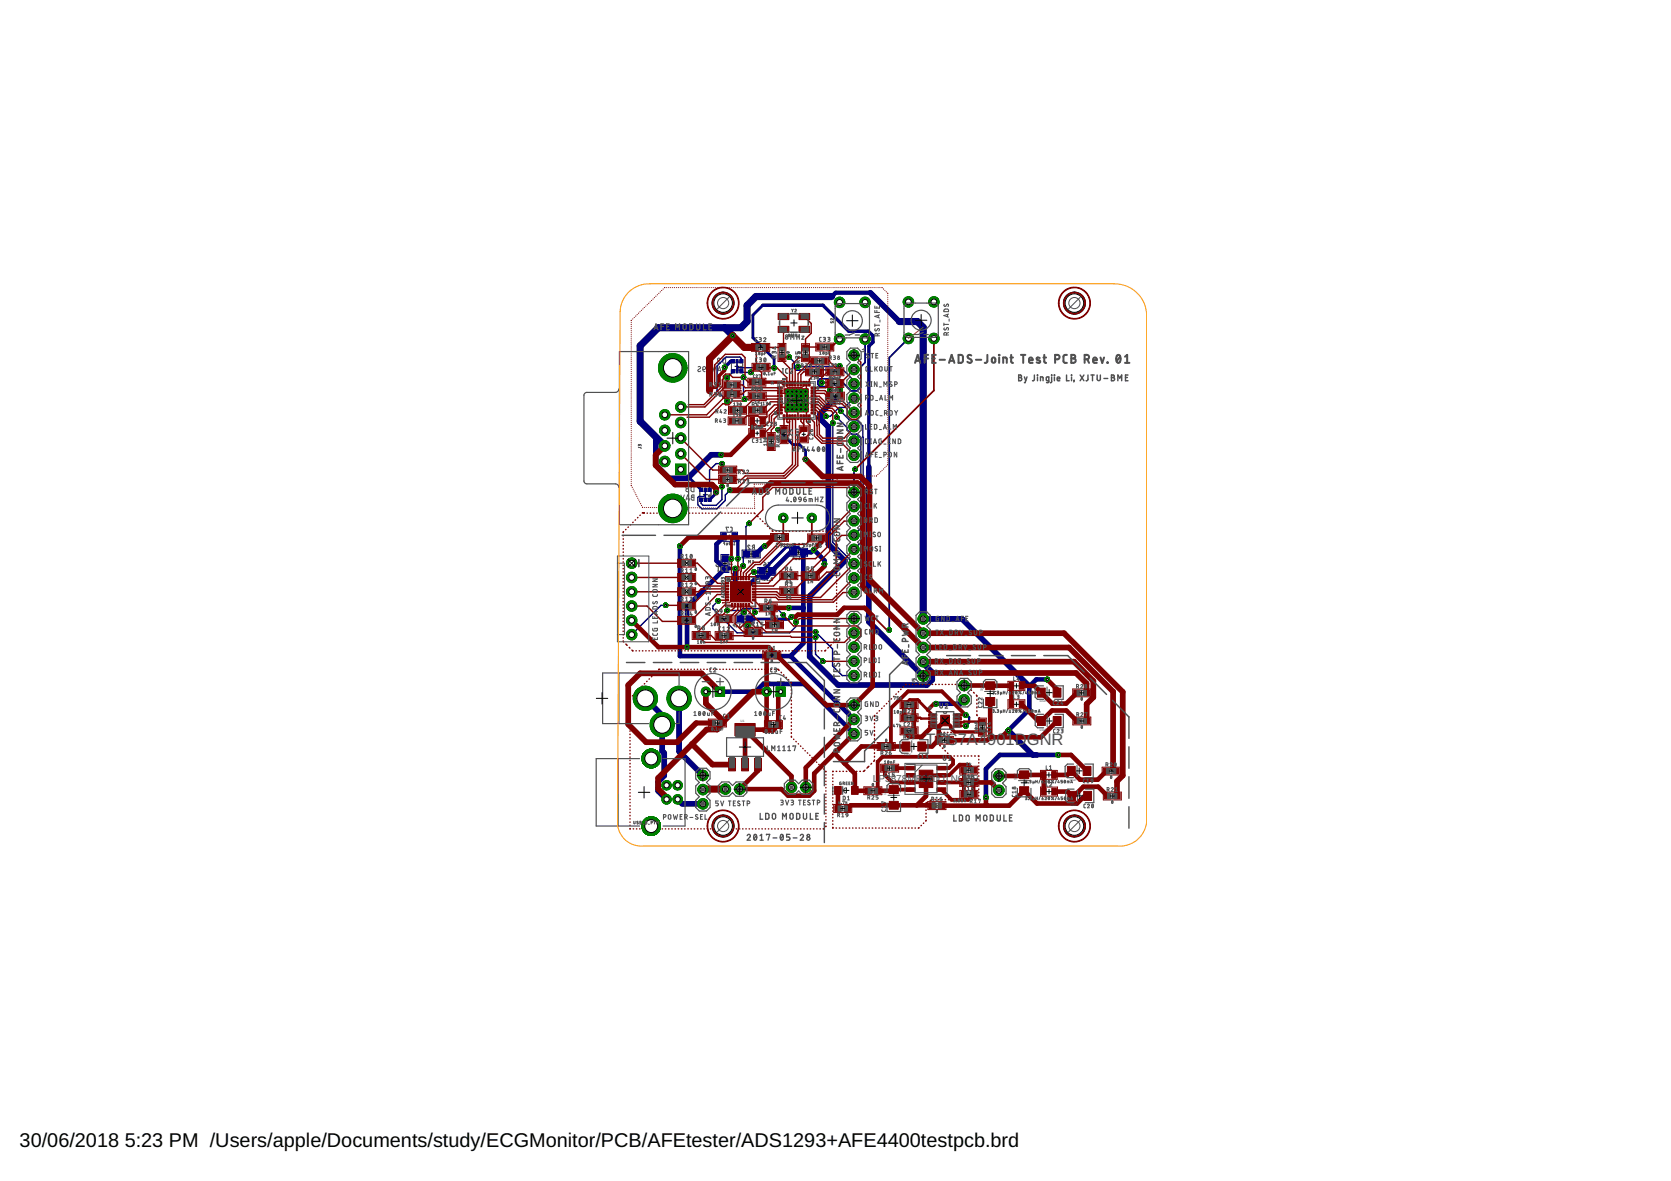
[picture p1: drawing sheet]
<svg xmlns="http://www.w3.org/2000/svg" width="297mm" height="210mm" viewBox="0 0 297 210" stroke-linecap="round" stroke-linejoin="round" font-family="sans-serif">
<defs><g id="words">
<g font-size="3.5">
<text x="3.5" y="203.9">30/06/2018</text>
<text x="22.2" y="203.9">5:23 PM /Users/apple/Documents/study/ECGMonitor/PCB/AFEtester/ADS1293+AFE4400testpcb.brd</text>
</g>
<text font-size="2.9" fill="#505050" x="164.5" y="132.5">TPS7A4901DGNR</text>
<g font-size="1.8" fill="#505050">
<text x="137" y="68.9">*</text>
<text x="138.2" y="71.8">AUF3E</text>
<text x="141.6" y="71.8">4400_RHA_40</text>
<text x="165" y="126.8">*</text>
<text x="155.2" y="139.1">L</text>
<text x="156.2" y="139.1">P3878</text>
<text x="161.3" y="139.1">M</text>
<text x="162.8" y="139.1">RC</text>
<text x="163.2" y="139.1">I</text>
<text x="164.1" y="139.1">-</text>
<text x="164.7" y="139.1">A</text>
<text x="165" y="139.1">2</text>
<text x="165.8" y="139.1">DJ_NO</text>
<text x="171.7" y="139.1">PB</text>
</g>
<g font-size=".6" fill="#505050">
<text x="174.7" y="122.9" transform="rotate(-90 174.7 122.9)">10uF</text>
<text x="184.8" y="124.8">10uF</text>
<text x="131.6" y="128.3">U1</text>
<text x="184.8" y="129.9">10uF</text>
<text x="160.7" y="134.4">10uF</text>
<text x="180.7" y="137.8" transform="rotate(-90 180.7 137.8)">F</text>
<text x="157.5" y="141.3" transform="rotate(-90 157.5 141.3)">10u</text>
<text x="157.5" y="140.4" transform="rotate(-90 157.5 140.4)">F</text>
<text x="180.7" y="138.7" transform="rotate(-90 180.7 138.7)">10u</text>
<text x="190.1" y="138.7">10uF</text>
<text x="190.2" y="143.2">10uF</text>
</g>
</g></defs>
<g fill="none" stroke="#000" stroke-width=".18">
<path d="M130.6 65.1h.8M131 64.7v.8M125 87.9h.8M125.4 87.5v.8M128.9 99.8v.7M129.3 95.4h.6M129.6 95.1v.6M133.1 98.5h.9M133.5 98v.9M141.6 98.1h.7M142 97.8v.7M128.5 100.2h.7"/>
<path d="M132 110h.9M132.4 109.6v.8M135.9 101.6h.9M136.3 101.1v.9"/>
</g>
<g fill="none" stroke="#505050" stroke-width=".18">
<path d="M124.1 65.2l.2-.1 .2 .2-.4 .4v.3l.1 .1 .4-.2M124.9 65.7l.1 .2 .3 .2M125 65.2a.26 .26 0 0 1 .4 .1 .26 .26 0 0 1-.2 .4h-.3zM125.8 65.7l.1 .2 .3 .2M125.8 65.3a.26 .26 0 0 1 .5-.1 .27 .27 0 0 1-.2 .5h-.3zM126.7 65.1l.3 1 .3-1M127.6 66.1l.3-1 .3 1M127.6 65.8h.5M128.1 63.8a.26 .26 0 0 0-.4-.2 .26 .26 0 0 0-.1 .5l.5 .5h-.5M128.5 65.2l.5-.1v1l-.5-.1v-.4h.2l-.2-.2zM128.5 63.7l.5-.1v1l-.5-.1zM128.7 65.6h.3"/>
<path d="M130 64.5h2v1.2h-2zM118.5 88.1l.3-.1 .1 .2-.5 .4v.2l.2 .1 .3-.1M119.3 88.5l.1 .3 .3 .1M119.4 88a.25 .25 0 0 1 .4 .1 .25 .25 0 0 1-.2 .4h-.3zM120.2 88.5l.1 .3 .3 .1M120.3 88a.26 .26 0 0 1 .4 .1 .26 .26 0 0 1-.2 .4h-.3zM121 88l.3 .9 .3-.9M121.9 88.9l.3-.9 .4 .9M122 88.7h.5M122.2 86.9l-.2 .1v.3l.4 .1M122.4 86.5h-.4l-.1 .2 .1 .1 .3 .1M122.9 88.1l.5-.1v.9l-.5-.1v-.3l.2-.1-.2-.1z"/>
<path d="M122.9 86.6l.5-.1v.9h-.4l-.1-.2zM123.1 88.4h.3M124.4 87.3h2v1.3h-2zM128.4 99.8v.7M128.6 96.4h.2v.4M128.6 96.6h.2M129.1 96.5v.3h.2v-.3M129.3 99.8v.7M129.6 96.4a.19 .19 0 0 1 .3 .1 .19 .19 0 0 1-.1 .3M129.6 96.4v.4h.2M129.6 96.5l.3 .2M129.9 99.1v.2"/>
<path d="M130 99.7h-.3v.1l.3 .1M130.1 96.8h.1M130.2 99.1v.2h-.5M130.4 96.8h.2M130.6 96.5l-.1-.1v.4M133.2 98.9h.7M133.2 98h.7M134 99.7l-.2-.1v.5M140.9 99h.2v.5M140.9 99.2h.2M141.5 99.1v.4h.1l.1-.4M141.6 97.7h.7"/>
<path d="M141.6 98.6h.7M142 99.5h.2M142.2 99.1l-.1-.1v.5M142.5 99.4h.1M142.5 99.4v.1M142.7 99.1l.3 .3M142.8 99a.2 .2 0 0 1 .2 .2 .2 .2 0 0 1-.2 .2zM129.7 101a.22 .22 0 0 1 .3-.1 .22 .22 0 0 1 .1 .3h-.3zM129.7 100.7h.1M129.7 100.2v.2M129.7 100.3h.5l-.2 .1M130 100.9l-.2 .3"/>
<path d="M130.3 110.9h.2v.5M130.3 111.1h.2M130.8 111.1v.3h.2v-.3M131.3 111.4h.3M131.6 111l-.1-.1v.5M131.8 111.4h.1M132.1 110.5h.7M132.1 109.6h.7M132.1 111h.1a.2 .2 0 0 1 .2 .2 .2 .2 0 0 1-.3 .2zM132.1 111l.2 .3M133.1 100.1v-.5l.1 .3 .2-.3v.5M133.7 100.1h.3"/>
<path d="M135.3 102.7h.2v.5M135.3 102.9h.2M135.8 102.8v.4l.2-.1v-.3M136 102h.7M136 101.1h.7M136.3 103.2h.3M136.6 102.8l-.2-.1v.5M136.8 103.1v.1M137.1 102.8l.2 .3M137.1 102.7h.1a.2 .2 0 0 1 .1 .2 .2 .2 0 0 1-.2 .2z"/>
</g>
<g fill="none" stroke="#505050" stroke-width=".19">
<path d="M128 99.6v.4h-.3v-.3l-.2-.1-.2 .1v.3M129.5 93.8l-.4-.1 .2 .7M129.8 93.7l.4 .2-.1 .4-.3 .1M133.3 97l-.1-.1-.3 .1 .4 .6h-.4M133.9 97.3l-.2 .3M134.1 97.3h-.3v-.3l.3-.1v.7M135.8 100l.3 .1 .1 .2M136.5 100l.3 .1v.5l-.3 .1M141.1 96.8l.3 .4M141.1 96.6a.33 .33 0 0 1 .3 .4 .33 .33 0 0 1-.3 .3l-.1-.2zM141.8 97.3h.4M142.2 96.8l-.2-.2v.7"/>
<path d="M142.6 96.6h.2l.1 .2v.4l-.3 .1M127.3 100.4l.1 .3h.5l.1-.3M131.5 109.1h.4M131.9 108.5l-.2-.2v.8M132.3 109.1h.4M132.7 108.5l-.2-.2v.8M133.1 108.3l.2 .1 .1 .1-.1 .5-.2 .1M135.8 100.4l.4-.1v.2a.2 .2 0 0 1-.3 .2 .2 .2 0 0 1-.1-.3z"/>
</g>
<g fill="#505050" stroke="#505050" stroke-width=".18">
<path d="M128.4 99.3h.9v.5h-.9z"/>
<path d="M128.4 100.5h.9v.5h-.9z"/>
<path d="M135.5 101.1h.5v.9h-.5z"/>
<path d="M136.6 101.1h.5v.9h-.5z"/>
<path d="M132.7 98h.5v1h-.5z"/>
<path d="M133.8 98h.5v1h-.5z"/>
<path d="M142.3 97.7h.5v.9h-.5z"/>
<path d="M141.1 97.7h.5v.9h-.5z"/>
<path d="M131.6 109.6h.5v.9h-.5z"/>
<path d="M132.8 109.6h.5v.9h-.5z"/>
<path d="M130.9 64.2h.2v.3h-.2z"/>
<path d="M130.2 64.2h.3v.3h-.3z"/>
<path d="M130.9 65.7h.2v.3h-.2z"/>
<path d="M130.2 65.7h.3v.3h-.3z"/>
<path d="M131.6 65.7h.2v.3h-.2z"/>
<path d="M131.6 64.2h.2v.3h-.2z"/>
<path d="M125.3 87h.2v.3h-.2z"/>
<path d="M124.6 87h.3v.3h-.3z"/>
<path d="M125.3 88.6h.2v.3h-.2z"/>
<path d="M124.6 88.6h.3v.3h-.3z"/>
<path d="M125.9 88.6h.3v.3h-.3z"/>
<path d="M125.9 87h.3v.3h-.3z"/>
</g>
<path d="M113.6 99.5v1.2" fill="none" stroke="#505050" stroke-width=".21"/>
<g fill="#505050" stroke="#505050" stroke-width=".18">
<circle cx="131.7" cy="65.3" r=".19"/>
<circle cx="126.1" cy="88.1" r=".19"/>
</g>
<path d="M128.1 94.6h3v1.6h-3zM128.2 98.6h1.4v3.1h-1.4zM131.9 97.8h3.2v1.4h-3.2zM140.4 97.5h3.2v1.3h-3.2zM130.8 109.3h3.2v1.4h-3.2zM134.7 100.9h3.2v1.4h-3.2z" fill="none" stroke="#000080" stroke-width=".18"/>
<g fill="#000080" stroke="#000080" stroke-width=".18">
<path d="M190.9 144.9a1.9 1.9 0 0 1 2.1 1.9 1.9 1.9 0 0 1-2.1 1.9v-.1a1.82 1.82 0 0 0 1.9-1.8 1.82 1.82 0 0 0-1.9-1.8z" fill-rule="evenodd"/>
<path d="M189.5 145.6a1.58 1.58 0 0 1 1.6-.7v.1a1.82 1.82 0 0 0-1.9 1.8 1.82 1.82 0 0 0 1.9 1.8v.1a1.91 1.91 0 0 1-1.9-1 1.91 1.91 0 0 1 .3-2.1z" fill-rule="evenodd"/>
<path d="M190.9 52a1.9 1.9 0 0 1 2.1 1.9 1.9 1.9 0 0 1-2.1 1.9v-.1a1.81 1.81 0 0 0 1.9-1.8 1.81 1.81 0 0 0-1.9-1.8z" fill-rule="evenodd"/>
<path d="M189.5 52.6a1.66 1.66 0 0 1 1.6-.6v.1a1.81 1.81 0 0 0-1.9 1.8 1.81 1.81 0 0 0 1.9 1.8v.1a1.9 1.9 0 0 1-1.9-1 1.9 1.9 0 0 1 .3-2.2z" fill-rule="evenodd"/>
<path d="M128.4 52a1.9 1.9 0 0 1 2.1 1.9 1.9 1.9 0 0 1-2.1 1.9v-.1a1.81 1.81 0 0 0 1.9-1.8 1.81 1.81 0 0 0-1.9-1.8z" fill-rule="evenodd"/>
<path d="M127.3 52.4l1-.5h.3v.2a1.81 1.81 0 0 0-1.8 1.8 1.81 1.81 0 0 0 1.8 1.8v.1a1.91 1.91 0 0 1-1.9-1.2 1.91 1.91 0 0 1 .6-2.2z" fill-rule="evenodd"/>
<path d="M128.4 144.9a1.9 1.9 0 0 1 2.1 1.9 1.9 1.9 0 0 1-2.1 1.9v-.1a1.82 1.82 0 0 0 1.9-1.8 1.82 1.82 0 0 0-1.9-1.8z" fill-rule="evenodd"/>
<path d="M127 145.6a1.56 1.56 0 0 1 1.6-.7v.1a1.82 1.82 0 0 0-1.8 1.8 1.82 1.82 0 0 0 1.8 1.8v.1a1.91 1.91 0 0 1-1.8-1 1.91 1.91 0 0 1 .2-2.1z" fill-rule="evenodd"/>
</g>
<g fill="#000080" stroke="#000080" stroke-width=".18">
<path d="M128.4 98.8h1v1.1h-1z"/>
<path d="M128.4 100.5h1v1.1h-1z"/>
<path d="M134.9 101h1.1v1.1h-1.1z"/>
<path d="M136.6 101h1.1v1.1h-1.1z"/>
<path d="M130.1 94.8h.8v1.2h-.8z"/>
<path d="M128.3 94.8h.8v1.2h-.8z"/>
<path d="M132.1 98h1.1v1h-1.1z"/>
<path d="M133.8 98h1.1v1h-1.1z"/>
<path d="M142.3 97.6h1.1v1.1h-1.1z"/>
<path d="M140.6 97.6h1.1v1.1h-1.1z"/>
<path d="M131 109.5h1.1v1h-1.1z"/>
<path d="M132.7 109.5h1.1v1h-1.1z"/>
<path d="M131.5 63.9h.6v.6h-.6z"/>
<path d="M130.8 63.9h.4v.6h-.4z"/>
<path d="M130 63.9h.6v.6h-.6z"/>
<path d="M131.5 65.7h.6v.6h-.6z"/>
<path d="M130.8 65.7h.4v.6h-.4z"/>
<path d="M130 65.7h.6v.6h-.6z"/>
<path d="M125.8 86.7h.6v.6h-.6z"/>
<path d="M125.2 86.7h.4v.6h-.4z"/>
<path d="M124.3 86.7h.6v.6h-.6z"/>
<path d="M125.8 88.5h.6v.6h-.6z"/>
<path d="M125.2 88.5h.4v.6h-.4z"/>
<path d="M124.3 88.5h.6v.6h-.6z"/>
</g>
<path d="M135.6 54.3h10.7l4.6 4.6h3.4l.9 .8v1.1l-.7 .7v21.5M130.3 64.2h-.4l-1.1 1.1M130.5 95.4l.7 .7v3.2M128.9 101h1.8" fill="none" stroke="#000080" stroke-width=".61"/>
<path d="M120.9 97.1v19.5h19.6M128.7 95.4l-1.3 1.3v3l1.5 1.3-6.8 6.8v7.2M135.9 97.1h-.1l-1.4 1.4-.1-.1M141.1 98.1h-.6l-3.9 4.1-.4 .4h-1.7l-1.4 1.5h-1.8l-.6-.7v-2.4M140.2 108h2.6M140.5 116.6l11.3 11.3M146.6 100.2v-.6l-1.9-1.9-.5 .4h-1.4v16.2l-2.3 2.3M128 122.9h6.3l1.4-1.3h7.3l8.8 8.8M171.4 124.4l-.7 .7h-4.3M186.2 120.8h-2l-1.2 1.2v4.1l-3.8 3.7M188.2 134.2h-10.5l-2.4 2.5v5.1" fill="none" stroke="#000080" stroke-width=".83"/>
<path d="M135.6 54.3l-1.8 1.7v4l3.8 3.8v1.6M138.3 76.4l2.6 2.6h1.2l1.1 1.1v1.5M122.2 85h.4l2 2M127.3 87.5v.2l-1.2 1.1M130 99.3h-1.1M142.8 98.1l-1-.9h-2l-4.5 4.5h-1.3M154.6 82.9l-.1 .1M130.7 100.9v.1M140.7 109.6l-.5 .5-6.9-.1" fill="none" stroke="#000080" stroke-width=".51"/>
<g fill="none" stroke="#000080" stroke-width=".25">
<path d="M130.3 66l-1.1 1.1M131 64.2v1.8M131 65.2l.2 .2M131.2 65.4h6.4M131.2 65.4l-.2 .1M131.8 66l.2 .2h1.5M131.8 64.2v-.5l-.3-.2h-2.4l-1.6 1.5v4.5l1.8 1.8M132.2 67.1v3.7l.2 .2M140.3 63.5l.9 .9v1l.4 .4 8.3-.1 1.9 2v.5M146.1 68h1.9l1.3 1.3M148 75.2v21.2l3.8 3.8M148.7 74.2l1.9 1.8v.3l.8 .9h.9l.7 .7v16l-1.2 1.2"/>
<path d="M149.2 65l-.1 .2h-7.3M149.4 73.1l1.6 1.5h1.3l1.1 1.1v20.3l-1.6 1.6M151.8 70.8l-1.7 1.6h-.9l-1.6 1.6h-.8M125.4 87v1.8M128.3 86.5v2.3l-1 1h-2.3l-.4-.3v-.7M128.4 82.4h-1.1l-1.2 1.1v3.5M129.8 87.1l-.9 .9v.9l-1.5 1.5h-2.6l-.7-.7v-1.3l.1-.2h.9l.3-.3M132.7 98.5l-.6 .5v1.6M133.2 93l-.6 .6v4.9M118.3 107.6h-.8l-5.2 5.2M127.7 106.8l-1 .9v.5l4.3 4.3h9.4l1.1-1.1v-.8M129.3 108.5h2.4l.3-.3h6.1l1.2 1.1"/>
<path d="M132.3 108.8l-.7 .7v.5l1.2 1.2h.1M134.2 108.8v.3l-.9 .9M145 113.3v3l1.2 1.2M145 112.3l3 3v3l1.7 1.8h2.1"/>
</g>
<path d="M154.7 52l5.2 5.1M113.8 74.9l2.8 2.8v5l2.3 2.3h3.3l4.2-4.2h1.9M149.3 69.3v.7l-3.5 3.6v.8l1.5 1.5v20.8l2.9 3-6.3 6.3v10.7l5.1 5.1h15.8l.9-1v-1.3l-1.6-1.6v-.3M154.5 83v27.5l9.6 9.6M164.1 110h6.9l12 12M114.7 124.1l3 3v6.4l.4 .3v4.1l-1.1 1.1v1.6l1.5 1.5M120.7 124.1v9.5l4.2 4.2M179.2 129.8l4.4 4.4h.7M120.5 142.1l.8 .8h3.6" fill="none" stroke="#000080" stroke-width="1"/>
<path d="M153.8 60.3v4.1l-.8 .8v3.5l-.7 .8h-1l-2.1-2.2h-3.4l-.4 .4v.6l.4 .4h1.1l.7 .6M161.5 60.2l-3.4 3.4v48.4M152 83.4l-.2 .2v3.9" fill="none" stroke="#000080" stroke-width=".32"/>
<path d="M128.8 58.3l1.4 1.4M147.8 52.7h-13.4l-1.6 1.6v2.8l-1.1 1.2h-14.7l-3.2 3.2v13.4l4.4 4.3M159.9 57.1h3.2l1 1.1v51.8" fill="none" stroke="#000080" stroke-width="1.3"/>
<path d="M154.7 52h-6.2l-.7 .7" fill="none" stroke="#000080" stroke-width=".76"/>
<path d="M171.6 127.1h.3l.4 .4v.9l-.6 .6" fill="none" stroke="#000080" stroke-width=".42"/>
<circle cx="125.5" cy="122.9" r=".83" fill="#008000" stroke="#008000" stroke-width=".18"/>
<circle cx="125.5" cy="122.9" r=".36" fill="#fff" stroke="#000" stroke-width=".18"/>
<path d="M127.1 122.1h1.7v1.7h-1.7z" fill="#008000" stroke="#008000" stroke-width=".18"/>
<circle cx="128" cy="122.9" r=".36" fill="#fff" stroke="#000" stroke-width=".18"/>
<circle cx="136.3" cy="122.9" r=".83" fill="#008000" stroke="#008000" stroke-width=".18"/>
<circle cx="136.3" cy="122.9" r=".36" fill="#fff" stroke="#000" stroke-width=".18"/>
<path d="M137.9 122.1h1.7v1.7h-1.7z" fill="#008000" stroke="#008000" stroke-width=".18"/>
<circle cx="138.8" cy="122.9" r=".36" fill="#fff" stroke="#000" stroke-width=".18"/>
<circle cx="120.7" cy="124.1" r="2.16" fill="#008000" stroke="#008000" stroke-width=".18"/>
<circle cx="120.7" cy="124.1" r="1.5" fill="#fff" stroke="#000" stroke-width=".18"/>
<circle cx="114.7" cy="124.1" r="2.16" fill="#008000" stroke="#008000" stroke-width=".18"/>
<circle cx="114.7" cy="124.1" r="1.5" fill="#fff" stroke="#000" stroke-width=".18"/>
<circle cx="117.7" cy="128.8" r="2.16" fill="#008000" stroke="#008000" stroke-width=".18"/>
<circle cx="117.7" cy="128.8" r="1.5" fill="#fff" stroke="#000" stroke-width=".18"/>
<circle cx="120.5" cy="142.1" r=".85" fill="#008000" stroke="#008000" stroke-width=".18"/>
<circle cx="120.5" cy="142.1" r=".47" fill="#fff" stroke="#000" stroke-width=".18"/>
<circle cx="120.5" cy="139.6" r=".85" fill="#008000" stroke="#008000" stroke-width=".18"/>
<circle cx="120.5" cy="139.6" r=".47" fill="#fff" stroke="#000" stroke-width=".18"/>
<circle cx="118.5" cy="139.6" r=".85" fill="#008000" stroke="#008000" stroke-width=".18"/>
<circle cx="118.5" cy="139.6" r=".47" fill="#fff" stroke="#000" stroke-width=".18"/>
<circle cx="118.5" cy="142.1" r=".85" fill="#008000" stroke="#008000" stroke-width=".18"/>
<circle cx="118.5" cy="142.1" r=".47" fill="#fff" stroke="#000" stroke-width=".18"/>
<circle cx="115.8" cy="146.8" r="1.65" fill="#008000" stroke="#008000" stroke-width=".18"/>
<circle cx="115.8" cy="146.8" r="1.14" fill="#fff" stroke="#000" stroke-width=".18"/>
<circle cx="115.8" cy="134.8" r="1.65" fill="#008000" stroke="#008000" stroke-width=".18"/>
<circle cx="115.8" cy="134.8" r="1.14" fill="#fff" stroke="#000" stroke-width=".18"/>
<circle cx="124.9" cy="137.8" r=".93" fill="#008000" stroke="#008000" stroke-width=".18"/>
<circle cx="124.9" cy="137.8" r=".51" fill="#fff" stroke="#000" stroke-width=".18"/>
<circle cx="124.9" cy="140.3" r=".93" fill="#008000" stroke="#008000" stroke-width=".18"/>
<circle cx="124.9" cy="140.3" r=".51" fill="#fff" stroke="#000" stroke-width=".18"/>
<circle cx="124.9" cy="142.9" r=".93" fill="#008000" stroke="#008000" stroke-width=".18"/>
<circle cx="124.9" cy="142.9" r=".51" fill="#fff" stroke="#000" stroke-width=".18"/>
<circle cx="139.2" cy="92.1" r=".83" fill="#008000" stroke="#008000" stroke-width=".18"/>
<circle cx="139.2" cy="92.1" r=".36" fill="#fff" stroke="#000" stroke-width=".18"/>
<circle cx="144.3" cy="92.1" r=".83" fill="#008000" stroke="#008000" stroke-width=".18"/>
<circle cx="144.3" cy="92.1" r=".36" fill="#fff" stroke="#000" stroke-width=".18"/>
<circle cx="112.3" cy="100.1" r=".93" fill="#008000" stroke="#008000" stroke-width=".18"/>
<circle cx="112.3" cy="100.1" r=".51" fill="#fff" stroke="#000" stroke-width=".18"/>
<circle cx="112.3" cy="102.6" r=".93" fill="#008000" stroke="#008000" stroke-width=".18"/>
<circle cx="112.3" cy="102.6" r=".51" fill="#fff" stroke="#000" stroke-width=".18"/>
<circle cx="112.3" cy="105.2" r=".93" fill="#008000" stroke="#008000" stroke-width=".18"/>
<circle cx="112.3" cy="105.2" r=".51" fill="#fff" stroke="#000" stroke-width=".18"/>
<circle cx="112.3" cy="107.7" r=".93" fill="#008000" stroke="#008000" stroke-width=".18"/>
<circle cx="112.3" cy="107.7" r=".51" fill="#fff" stroke="#000" stroke-width=".18"/>
<circle cx="112.3" cy="110.3" r=".93" fill="#008000" stroke="#008000" stroke-width=".18"/>
<circle cx="112.3" cy="110.3" r=".51" fill="#fff" stroke="#000" stroke-width=".18"/>
<circle cx="112.3" cy="112.8" r=".93" fill="#008000" stroke="#008000" stroke-width=".18"/>
<circle cx="112.3" cy="112.8" r=".51" fill="#fff" stroke="#000" stroke-width=".18"/>
<circle cx="131.5" cy="140.3" r=".93" fill="#008000" stroke="#008000" stroke-width=".18"/>
<circle cx="131.5" cy="140.3" r=".51" fill="#fff" stroke="#000" stroke-width=".18"/>
<circle cx="128.9" cy="140.3" r=".93" fill="#008000" stroke="#008000" stroke-width=".18"/>
<circle cx="128.9" cy="140.3" r=".51" fill="#fff" stroke="#000" stroke-width=".18"/>
<circle cx="143.2" cy="139.9" r=".93" fill="#008000" stroke="#008000" stroke-width=".18"/>
<circle cx="143.2" cy="139.9" r=".51" fill="#fff" stroke="#000" stroke-width=".18"/>
<circle cx="140.7" cy="139.9" r=".93" fill="#008000" stroke="#008000" stroke-width=".18"/>
<circle cx="140.7" cy="139.9" r=".51" fill="#fff" stroke="#000" stroke-width=".18"/>
<circle cx="161.5" cy="60.2" r=".93" fill="#008000" stroke="#008000" stroke-width=".18"/>
<circle cx="161.5" cy="60.2" r=".51" fill="#fff" stroke="#000" stroke-width=".18"/>
<circle cx="161.5" cy="53.7" r=".93" fill="#008000" stroke="#008000" stroke-width=".18"/>
<circle cx="161.5" cy="53.7" r=".51" fill="#fff" stroke="#000" stroke-width=".18"/>
<circle cx="166" cy="60.2" r=".93" fill="#008000" stroke="#008000" stroke-width=".18"/>
<circle cx="166" cy="60.2" r=".51" fill="#fff" stroke="#000" stroke-width=".18"/>
<circle cx="166" cy="53.7" r=".93" fill="#008000" stroke="#008000" stroke-width=".18"/>
<circle cx="166" cy="53.7" r=".51" fill="#fff" stroke="#000" stroke-width=".18"/>
<circle cx="151.8" cy="87.5" r=".93" fill="#008000" stroke="#008000" stroke-width=".18"/>
<circle cx="151.8" cy="87.5" r=".51" fill="#fff" stroke="#000" stroke-width=".18"/>
<circle cx="151.8" cy="90" r=".93" fill="#008000" stroke="#008000" stroke-width=".18"/>
<circle cx="151.8" cy="90" r=".51" fill="#fff" stroke="#000" stroke-width=".18"/>
<circle cx="151.8" cy="92.6" r=".93" fill="#008000" stroke="#008000" stroke-width=".18"/>
<circle cx="151.8" cy="92.6" r=".51" fill="#fff" stroke="#000" stroke-width=".18"/>
<circle cx="151.8" cy="95.1" r=".93" fill="#008000" stroke="#008000" stroke-width=".18"/>
<circle cx="151.8" cy="95.1" r=".51" fill="#fff" stroke="#000" stroke-width=".18"/>
<circle cx="151.8" cy="97.6" r=".93" fill="#008000" stroke="#008000" stroke-width=".18"/>
<circle cx="151.8" cy="97.6" r=".51" fill="#fff" stroke="#000" stroke-width=".18"/>
<circle cx="151.8" cy="100.2" r=".93" fill="#008000" stroke="#008000" stroke-width=".18"/>
<circle cx="151.8" cy="100.2" r=".51" fill="#fff" stroke="#000" stroke-width=".18"/>
<circle cx="151.8" cy="102.7" r=".93" fill="#008000" stroke="#008000" stroke-width=".18"/>
<circle cx="151.8" cy="102.7" r=".51" fill="#fff" stroke="#000" stroke-width=".18"/>
<circle cx="151.8" cy="105.3" r=".93" fill="#008000" stroke="#008000" stroke-width=".18"/>
<circle cx="151.8" cy="105.3" r=".51" fill="#fff" stroke="#000" stroke-width=".18"/>
<circle cx="151.8" cy="109.9" r=".93" fill="#008000" stroke="#008000" stroke-width=".18"/>
<circle cx="151.8" cy="109.9" r=".51" fill="#fff" stroke="#000" stroke-width=".18"/>
<circle cx="151.8" cy="112.5" r=".93" fill="#008000" stroke="#008000" stroke-width=".18"/>
<circle cx="151.8" cy="112.5" r=".51" fill="#fff" stroke="#000" stroke-width=".18"/>
<circle cx="151.8" cy="115" r=".93" fill="#008000" stroke="#008000" stroke-width=".18"/>
<circle cx="151.8" cy="115" r=".51" fill="#fff" stroke="#000" stroke-width=".18"/>
<circle cx="151.8" cy="117.5" r=".93" fill="#008000" stroke="#008000" stroke-width=".18"/>
<circle cx="151.8" cy="117.5" r=".51" fill="#fff" stroke="#000" stroke-width=".18"/>
<circle cx="151.8" cy="120.1" r=".93" fill="#008000" stroke="#008000" stroke-width=".18"/>
<circle cx="151.8" cy="120.1" r=".51" fill="#fff" stroke="#000" stroke-width=".18"/>
<circle cx="151.8" cy="125.3" r=".93" fill="#008000" stroke="#008000" stroke-width=".18"/>
<circle cx="151.8" cy="125.3" r=".51" fill="#fff" stroke="#000" stroke-width=".18"/>
<circle cx="151.8" cy="127.9" r=".93" fill="#008000" stroke="#008000" stroke-width=".18"/>
<circle cx="151.8" cy="127.9" r=".51" fill="#fff" stroke="#000" stroke-width=".18"/>
<circle cx="151.8" cy="130.4" r=".93" fill="#008000" stroke="#008000" stroke-width=".18"/>
<circle cx="151.8" cy="130.4" r=".51" fill="#fff" stroke="#000" stroke-width=".18"/>
<circle cx="177.6" cy="137.9" r=".93" fill="#008000" stroke="#008000" stroke-width=".18"/>
<circle cx="177.6" cy="137.9" r=".51" fill="#fff" stroke="#000" stroke-width=".18"/>
<circle cx="177.6" cy="140.5" r=".93" fill="#008000" stroke="#008000" stroke-width=".18"/>
<circle cx="177.6" cy="140.5" r=".51" fill="#fff" stroke="#000" stroke-width=".18"/>
<circle cx="171.4" cy="121.8" r=".93" fill="#008000" stroke="#008000" stroke-width=".18"/>
<circle cx="171.4" cy="121.8" r=".51" fill="#fff" stroke="#000" stroke-width=".18"/>
<circle cx="171.4" cy="124.4" r=".93" fill="#008000" stroke="#008000" stroke-width=".18"/>
<circle cx="171.4" cy="124.4" r=".51" fill="#fff" stroke="#000" stroke-width=".18"/>
<circle cx="140" cy="72.7" r=".38" fill="#008000" stroke="#008000" stroke-width=".18"/>
<circle cx="140" cy="72.7" r=".13" fill="#fff" stroke="#000" stroke-width=".18"/>
<circle cx="140" cy="72" r=".38" fill="#008000" stroke="#008000" stroke-width=".18"/>
<circle cx="140" cy="72" r=".13" fill="#fff" stroke="#000" stroke-width=".18"/>
<circle cx="140" cy="71.2" r=".38" fill="#008000" stroke="#008000" stroke-width=".18"/>
<circle cx="140" cy="71.2" r=".13" fill="#fff" stroke="#000" stroke-width=".18"/>
<circle cx="140" cy="70.4" r=".38" fill="#008000" stroke="#008000" stroke-width=".18"/>
<circle cx="140" cy="70.4" r=".13" fill="#fff" stroke="#000" stroke-width=".18"/>
<circle cx="140" cy="69.6" r=".38" fill="#008000" stroke="#008000" stroke-width=".18"/>
<circle cx="140" cy="69.6" r=".13" fill="#fff" stroke="#000" stroke-width=".18"/>
<circle cx="140.8" cy="72.7" r=".38" fill="#008000" stroke="#008000" stroke-width=".18"/>
<circle cx="140.8" cy="72.7" r=".13" fill="#fff" stroke="#000" stroke-width=".18"/>
<circle cx="140.8" cy="72" r=".38" fill="#008000" stroke="#008000" stroke-width=".18"/>
<circle cx="140.8" cy="72" r=".13" fill="#fff" stroke="#000" stroke-width=".18"/>
<circle cx="140.8" cy="71.2" r=".38" fill="#008000" stroke="#008000" stroke-width=".18"/>
<circle cx="140.8" cy="71.2" r=".13" fill="#fff" stroke="#000" stroke-width=".18"/>
<circle cx="140.8" cy="70.4" r=".38" fill="#008000" stroke="#008000" stroke-width=".18"/>
<circle cx="140.8" cy="70.4" r=".13" fill="#fff" stroke="#000" stroke-width=".18"/>
<circle cx="140.8" cy="69.6" r=".38" fill="#008000" stroke="#008000" stroke-width=".18"/>
<circle cx="140.8" cy="69.6" r=".13" fill="#fff" stroke="#000" stroke-width=".18"/>
<circle cx="141.6" cy="72.7" r=".38" fill="#008000" stroke="#008000" stroke-width=".18"/>
<circle cx="141.6" cy="72.7" r=".13" fill="#fff" stroke="#000" stroke-width=".18"/>
<circle cx="141.6" cy="72" r=".38" fill="#008000" stroke="#008000" stroke-width=".18"/>
<circle cx="141.6" cy="72" r=".13" fill="#fff" stroke="#000" stroke-width=".18"/>
<circle cx="141.6" cy="71.2" r=".38" fill="#008000" stroke="#008000" stroke-width=".18"/>
<circle cx="141.6" cy="71.2" r=".13" fill="#fff" stroke="#000" stroke-width=".18"/>
<circle cx="141.6" cy="70.4" r=".38" fill="#008000" stroke="#008000" stroke-width=".18"/>
<circle cx="141.6" cy="70.4" r=".13" fill="#fff" stroke="#000" stroke-width=".18"/>
<circle cx="141.6" cy="69.6" r=".38" fill="#008000" stroke="#008000" stroke-width=".18"/>
<circle cx="141.6" cy="69.6" r=".13" fill="#fff" stroke="#000" stroke-width=".18"/>
<circle cx="142.4" cy="72.7" r=".38" fill="#008000" stroke="#008000" stroke-width=".18"/>
<circle cx="142.4" cy="72.7" r=".13" fill="#fff" stroke="#000" stroke-width=".18"/>
<circle cx="142.4" cy="72" r=".38" fill="#008000" stroke="#008000" stroke-width=".18"/>
<circle cx="142.4" cy="72" r=".13" fill="#fff" stroke="#000" stroke-width=".18"/>
<circle cx="142.4" cy="71.2" r=".38" fill="#008000" stroke="#008000" stroke-width=".18"/>
<circle cx="142.4" cy="71.2" r=".13" fill="#fff" stroke="#000" stroke-width=".18"/>
<circle cx="142.4" cy="70.4" r=".38" fill="#008000" stroke="#008000" stroke-width=".18"/>
<circle cx="142.4" cy="70.4" r=".13" fill="#fff" stroke="#000" stroke-width=".18"/>
<circle cx="142.4" cy="69.6" r=".38" fill="#008000" stroke="#008000" stroke-width=".18"/>
<circle cx="142.4" cy="69.6" r=".13" fill="#fff" stroke="#000" stroke-width=".18"/>
<circle cx="143.2" cy="72.7" r=".38" fill="#008000" stroke="#008000" stroke-width=".18"/>
<circle cx="143.2" cy="72.7" r=".13" fill="#fff" stroke="#000" stroke-width=".18"/>
<circle cx="143.2" cy="72" r=".38" fill="#008000" stroke="#008000" stroke-width=".18"/>
<circle cx="143.2" cy="72" r=".13" fill="#fff" stroke="#000" stroke-width=".18"/>
<circle cx="143.2" cy="71.2" r=".38" fill="#008000" stroke="#008000" stroke-width=".18"/>
<circle cx="143.2" cy="71.2" r=".13" fill="#fff" stroke="#000" stroke-width=".18"/>
<circle cx="143.2" cy="70.4" r=".38" fill="#008000" stroke="#008000" stroke-width=".18"/>
<circle cx="143.2" cy="70.4" r=".13" fill="#fff" stroke="#000" stroke-width=".18"/>
<circle cx="143.2" cy="69.6" r=".38" fill="#008000" stroke="#008000" stroke-width=".18"/>
<circle cx="143.2" cy="69.6" r=".13" fill="#fff" stroke="#000" stroke-width=".18"/>
<circle cx="149.2" cy="60.3" r=".93" fill="#008000" stroke="#008000" stroke-width=".18"/>
<circle cx="149.2" cy="60.3" r=".51" fill="#fff" stroke="#000" stroke-width=".18"/>
<circle cx="149.2" cy="53.7" r=".93" fill="#008000" stroke="#008000" stroke-width=".18"/>
<circle cx="149.2" cy="53.7" r=".51" fill="#fff" stroke="#000" stroke-width=".18"/>
<circle cx="153.8" cy="60.3" r=".93" fill="#008000" stroke="#008000" stroke-width=".18"/>
<circle cx="153.8" cy="60.3" r=".51" fill="#fff" stroke="#000" stroke-width=".18"/>
<circle cx="153.8" cy="53.7" r=".93" fill="#008000" stroke="#008000" stroke-width=".18"/>
<circle cx="153.8" cy="53.7" r=".51" fill="#fff" stroke="#000" stroke-width=".18"/>
<path d="M120.1 82.5h1.8v1.8h-1.8z" fill="#008000" stroke="#008000" stroke-width=".18"/>
<circle cx="121" cy="83.4" r=".51" fill="#fff" stroke="#000" stroke-width=".18"/>
<circle cx="121" cy="80.6" r=".93" fill="#008000" stroke="#008000" stroke-width=".18"/>
<circle cx="121" cy="80.6" r=".51" fill="#fff" stroke="#000" stroke-width=".18"/>
<circle cx="121" cy="77.9" r=".93" fill="#008000" stroke="#008000" stroke-width=".18"/>
<circle cx="121" cy="77.9" r=".51" fill="#fff" stroke="#000" stroke-width=".18"/>
<circle cx="121" cy="75.1" r=".93" fill="#008000" stroke="#008000" stroke-width=".18"/>
<circle cx="121" cy="75.1" r=".51" fill="#fff" stroke="#000" stroke-width=".18"/>
<circle cx="121" cy="72.3" r=".93" fill="#008000" stroke="#008000" stroke-width=".18"/>
<circle cx="121" cy="72.3" r=".51" fill="#fff" stroke="#000" stroke-width=".18"/>
<circle cx="118.2" cy="82" r=".93" fill="#008000" stroke="#008000" stroke-width=".18"/>
<circle cx="118.2" cy="82" r=".51" fill="#fff" stroke="#000" stroke-width=".18"/>
<circle cx="118.2" cy="79.2" r=".93" fill="#008000" stroke="#008000" stroke-width=".18"/>
<circle cx="118.2" cy="79.2" r=".51" fill="#fff" stroke="#000" stroke-width=".18"/>
<circle cx="118.2" cy="76.5" r=".93" fill="#008000" stroke="#008000" stroke-width=".18"/>
<circle cx="118.2" cy="76.5" r=".51" fill="#fff" stroke="#000" stroke-width=".18"/>
<circle cx="118.2" cy="73.7" r=".93" fill="#008000" stroke="#008000" stroke-width=".18"/>
<circle cx="118.2" cy="73.7" r=".51" fill="#fff" stroke="#000" stroke-width=".18"/>
<circle cx="119.6" cy="90.4" r="2.54" fill="#008000" stroke="#008000" stroke-width=".18"/>
<circle cx="119.6" cy="90.4" r="1.65" fill="#fff" stroke="#000" stroke-width=".18"/>
<circle cx="119.6" cy="65.4" r="2.54" fill="#008000" stroke="#008000" stroke-width=".18"/>
<circle cx="119.6" cy="65.4" r="1.65" fill="#fff" stroke="#000" stroke-width=".18"/>
<circle cx="151.8" cy="63.1" r=".93" fill="#008000" stroke="#008000" stroke-width=".18"/>
<circle cx="151.8" cy="63.1" r=".51" fill="#fff" stroke="#000" stroke-width=".18"/>
<circle cx="151.8" cy="65.7" r=".93" fill="#008000" stroke="#008000" stroke-width=".18"/>
<circle cx="151.8" cy="65.7" r=".51" fill="#fff" stroke="#000" stroke-width=".18"/>
<circle cx="151.8" cy="68.2" r=".93" fill="#008000" stroke="#008000" stroke-width=".18"/>
<circle cx="151.8" cy="68.2" r=".51" fill="#fff" stroke="#000" stroke-width=".18"/>
<circle cx="151.8" cy="70.8" r=".93" fill="#008000" stroke="#008000" stroke-width=".18"/>
<circle cx="151.8" cy="70.8" r=".51" fill="#fff" stroke="#000" stroke-width=".18"/>
<circle cx="151.8" cy="73.3" r=".93" fill="#008000" stroke="#008000" stroke-width=".18"/>
<circle cx="151.8" cy="73.3" r=".51" fill="#fff" stroke="#000" stroke-width=".18"/>
<circle cx="151.8" cy="75.8" r=".93" fill="#008000" stroke="#008000" stroke-width=".18"/>
<circle cx="151.8" cy="75.8" r=".51" fill="#fff" stroke="#000" stroke-width=".18"/>
<circle cx="151.8" cy="78.4" r=".93" fill="#008000" stroke="#008000" stroke-width=".18"/>
<circle cx="151.8" cy="78.4" r=".51" fill="#fff" stroke="#000" stroke-width=".18"/>
<circle cx="151.8" cy="80.9" r=".93" fill="#008000" stroke="#008000" stroke-width=".18"/>
<circle cx="151.8" cy="80.9" r=".51" fill="#fff" stroke="#000" stroke-width=".18"/>
<circle cx="164.1" cy="120.1" r=".93" fill="#008000" stroke="#008000" stroke-width=".18"/>
<circle cx="164.1" cy="120.1" r=".51" fill="#fff" stroke="#000" stroke-width=".18"/>
<circle cx="164.1" cy="117.6" r=".93" fill="#008000" stroke="#008000" stroke-width=".18"/>
<circle cx="164.1" cy="117.6" r=".51" fill="#fff" stroke="#000" stroke-width=".18"/>
<circle cx="164.1" cy="115.1" r=".93" fill="#008000" stroke="#008000" stroke-width=".18"/>
<circle cx="164.1" cy="115.1" r=".51" fill="#fff" stroke="#000" stroke-width=".18"/>
<circle cx="164.1" cy="112.5" r=".93" fill="#008000" stroke="#008000" stroke-width=".18"/>
<circle cx="164.1" cy="112.5" r=".51" fill="#fff" stroke="#000" stroke-width=".18"/>
<circle cx="164.1" cy="110" r=".93" fill="#008000" stroke="#008000" stroke-width=".18"/>
<circle cx="164.1" cy="110" r=".51" fill="#fff" stroke="#000" stroke-width=".18"/>
<circle cx="130.7" cy="101" r=".38" fill="#008000" stroke="#008000" stroke-width=".18"/>
<circle cx="130.7" cy="101" r=".17" fill="#fff" stroke="#000" stroke-width=".18"/>
<circle cx="122.1" cy="115" r=".38" fill="#008000" stroke="#008000" stroke-width=".18"/>
<circle cx="122.1" cy="115" r=".17" fill="#fff" stroke="#000" stroke-width=".18"/>
<circle cx="134.2" cy="108.8" r=".38" fill="#008000" stroke="#008000" stroke-width=".18"/>
<circle cx="134.2" cy="108.8" r=".17" fill="#fff" stroke="#000" stroke-width=".18"/>
<circle cx="140.7" cy="109.6" r=".38" fill="#008000" stroke="#008000" stroke-width=".18"/>
<circle cx="140.7" cy="109.6" r=".17" fill="#fff" stroke="#000" stroke-width=".18"/>
<circle cx="175.3" cy="141.8" r=".4" fill="#008000" stroke="#008000" stroke-width=".18"/>
<circle cx="175.3" cy="141.8" r=".19" fill="#fff" stroke="#000" stroke-width=".18"/>
<circle cx="188.1" cy="134.2" r=".4" fill="#008000" stroke="#008000" stroke-width=".18"/>
<circle cx="188.1" cy="134.2" r=".19" fill="#fff" stroke="#000" stroke-width=".18"/>
<circle cx="179.2" cy="129.8" r=".4" fill="#008000" stroke="#008000" stroke-width=".18"/>
<circle cx="179.2" cy="129.8" r=".19" fill="#fff" stroke="#000" stroke-width=".18"/>
<circle cx="186.2" cy="120.8" r=".4" fill="#008000" stroke="#008000" stroke-width=".18"/>
<circle cx="186.2" cy="120.8" r=".19" fill="#fff" stroke="#000" stroke-width=".18"/>
<circle cx="141.8" cy="65.2" r=".38" fill="#008000" stroke="#008000" stroke-width=".18"/>
<circle cx="141.8" cy="65.2" r=".17" fill="#fff" stroke="#000" stroke-width=".18"/>
<circle cx="149.2" cy="65" r=".38" fill="#008000" stroke="#008000" stroke-width=".18"/>
<circle cx="149.2" cy="65" r=".17" fill="#fff" stroke="#000" stroke-width=".18"/>
<circle cx="133.5" cy="66.2" r=".38" fill="#008000" stroke="#008000" stroke-width=".18"/>
<circle cx="133.5" cy="66.2" r=".17" fill="#fff" stroke="#000" stroke-width=".18"/>
<circle cx="158.1" cy="112" r=".38" fill="#008000" stroke="#008000" stroke-width=".18"/>
<circle cx="158.1" cy="112" r=".17" fill="#fff" stroke="#000" stroke-width=".18"/>
<circle cx="130.2" cy="59.7" r=".38" fill="#008000" stroke="#008000" stroke-width=".18"/>
<circle cx="130.2" cy="59.7" r=".17" fill="#fff" stroke="#000" stroke-width=".18"/>
<circle cx="128.8" cy="65.3" r=".38" fill="#008000" stroke="#008000" stroke-width=".18"/>
<circle cx="128.8" cy="65.3" r=".17" fill="#fff" stroke="#000" stroke-width=".18"/>
<circle cx="127.3" cy="87.5" r=".38" fill="#008000" stroke="#008000" stroke-width=".18"/>
<circle cx="127.3" cy="87.5" r=".17" fill="#fff" stroke="#000" stroke-width=".18"/>
<circle cx="128.2" cy="80.8" r=".38" fill="#008000" stroke="#008000" stroke-width=".18"/>
<circle cx="128.2" cy="80.8" r=".17" fill="#fff" stroke="#000" stroke-width=".18"/>
<circle cx="130" cy="99.3" r=".38" fill="#008000" stroke="#008000" stroke-width=".18"/>
<circle cx="130" cy="99.3" r=".17" fill="#fff" stroke="#000" stroke-width=".18"/>
<circle cx="134" cy="101.7" r=".38" fill="#008000" stroke="#008000" stroke-width=".18"/>
<circle cx="134" cy="101.7" r=".17" fill="#fff" stroke="#000" stroke-width=".18"/>
<circle cx="144.7" cy="97.7" r=".38" fill="#008000" stroke="#008000" stroke-width=".18"/>
<circle cx="144.7" cy="97.7" r=".17" fill="#fff" stroke="#000" stroke-width=".18"/>
<circle cx="146.6" cy="100.2" r=".38" fill="#008000" stroke="#008000" stroke-width=".18"/>
<circle cx="146.6" cy="100.2" r=".17" fill="#fff" stroke="#000" stroke-width=".18"/>
<circle cx="120.9" cy="97.1" r=".38" fill="#008000" stroke="#008000" stroke-width=".18"/>
<circle cx="120.9" cy="97.1" r=".17" fill="#fff" stroke="#000" stroke-width=".18"/>
<circle cx="135.9" cy="97.1" r=".38" fill="#008000" stroke="#008000" stroke-width=".18"/>
<circle cx="135.9" cy="97.1" r=".17" fill="#fff" stroke="#000" stroke-width=".18"/>
<circle cx="140.2" cy="108" r=".38" fill="#008000" stroke="#008000" stroke-width=".18"/>
<circle cx="140.2" cy="108" r=".17" fill="#fff" stroke="#000" stroke-width=".18"/>
<circle cx="131.2" cy="99.3" r=".38" fill="#008000" stroke="#008000" stroke-width=".18"/>
<circle cx="131.2" cy="99.3" r=".17" fill="#fff" stroke="#000" stroke-width=".18"/>
<circle cx="132.1" cy="100.6" r=".38" fill="#008000" stroke="#008000" stroke-width=".18"/>
<circle cx="132.1" cy="100.6" r=".17" fill="#fff" stroke="#000" stroke-width=".18"/>
<circle cx="133.2" cy="93" r=".38" fill="#008000" stroke="#008000" stroke-width=".18"/>
<circle cx="133.2" cy="93" r=".17" fill="#fff" stroke="#000" stroke-width=".18"/>
<circle cx="152" cy="83.4" r=".38" fill="#008000" stroke="#008000" stroke-width=".18"/>
<circle cx="152" cy="83.4" r=".17" fill="#fff" stroke="#000" stroke-width=".18"/>
<circle cx="148.7" cy="74.2" r=".38" fill="#008000" stroke="#008000" stroke-width=".18"/>
<circle cx="148.7" cy="74.2" r=".17" fill="#fff" stroke="#000" stroke-width=".18"/>
<circle cx="149.4" cy="73.1" r=".38" fill="#008000" stroke="#008000" stroke-width=".18"/>
<circle cx="149.4" cy="73.1" r=".17" fill="#fff" stroke="#000" stroke-width=".18"/>
<circle cx="132.3" cy="108.8" r=".38" fill="#008000" stroke="#008000" stroke-width=".18"/>
<circle cx="132.3" cy="108.8" r=".17" fill="#fff" stroke="#000" stroke-width=".18"/>
<circle cx="132.9" cy="111.2" r=".38" fill="#008000" stroke="#008000" stroke-width=".18"/>
<circle cx="132.9" cy="111.2" r=".17" fill="#fff" stroke="#000" stroke-width=".18"/>
<circle cx="127.7" cy="106.8" r=".38" fill="#008000" stroke="#008000" stroke-width=".18"/>
<circle cx="127.7" cy="106.8" r=".17" fill="#fff" stroke="#000" stroke-width=".18"/>
<circle cx="141.5" cy="110.6" r=".38" fill="#008000" stroke="#008000" stroke-width=".18"/>
<circle cx="141.5" cy="110.6" r=".17" fill="#fff" stroke="#000" stroke-width=".18"/>
<circle cx="145" cy="113.3" r=".38" fill="#008000" stroke="#008000" stroke-width=".18"/>
<circle cx="145" cy="113.3" r=".17" fill="#fff" stroke="#000" stroke-width=".18"/>
<circle cx="146.2" cy="117.5" r=".38" fill="#008000" stroke="#008000" stroke-width=".18"/>
<circle cx="146.2" cy="117.5" r=".17" fill="#fff" stroke="#000" stroke-width=".18"/>
<circle cx="129.3" cy="108.5" r=".38" fill="#008000" stroke="#008000" stroke-width=".18"/>
<circle cx="129.3" cy="108.5" r=".17" fill="#fff" stroke="#000" stroke-width=".18"/>
<circle cx="139.3" cy="109.3" r=".38" fill="#008000" stroke="#008000" stroke-width=".18"/>
<circle cx="139.3" cy="109.3" r=".17" fill="#fff" stroke="#000" stroke-width=".18"/>
<circle cx="145" cy="112.3" r=".38" fill="#008000" stroke="#008000" stroke-width=".18"/>
<circle cx="145" cy="112.3" r=".17" fill="#fff" stroke="#000" stroke-width=".18"/>
<circle cx="118.3" cy="107.6" r=".38" fill="#008000" stroke="#008000" stroke-width=".18"/>
<circle cx="118.3" cy="107.6" r=".17" fill="#fff" stroke="#000" stroke-width=".18"/>
<circle cx="129.8" cy="87.1" r=".38" fill="#008000" stroke="#008000" stroke-width=".18"/>
<circle cx="129.8" cy="87.1" r=".17" fill="#fff" stroke="#000" stroke-width=".18"/>
<circle cx="143.2" cy="81.6" r=".38" fill="#008000" stroke="#008000" stroke-width=".18"/>
<circle cx="143.2" cy="81.6" r=".17" fill="#fff" stroke="#000" stroke-width=".18"/>
<circle cx="138.3" cy="76.4" r=".38" fill="#008000" stroke="#008000" stroke-width=".18"/>
<circle cx="138.3" cy="76.4" r=".17" fill="#fff" stroke="#000" stroke-width=".18"/>
<circle cx="166.4" cy="125.1" r=".4" fill="#008000" stroke="#008000" stroke-width=".18"/>
<circle cx="166.4" cy="125.1" r=".19" fill="#fff" stroke="#000" stroke-width=".18"/>
<circle cx="171.6" cy="127.1" r=".4" fill="#008000" stroke="#008000" stroke-width=".18"/>
<circle cx="171.6" cy="127.1" r=".19" fill="#fff" stroke="#000" stroke-width=".18"/>
<circle cx="171.7" cy="129" r=".4" fill="#008000" stroke="#008000" stroke-width=".18"/>
<circle cx="171.7" cy="129" r=".19" fill="#fff" stroke="#000" stroke-width=".18"/>
<circle cx="149.3" cy="69.3" r=".38" fill="#008000" stroke="#008000" stroke-width=".18"/>
<circle cx="149.3" cy="69.3" r=".17" fill="#fff" stroke="#000" stroke-width=".18"/>
<circle cx="146.1" cy="68" r=".38" fill="#008000" stroke="#008000" stroke-width=".18"/>
<circle cx="146.1" cy="68" r=".17" fill="#fff" stroke="#000" stroke-width=".18"/>
<circle cx="137.6" cy="65.4" r=".38" fill="#008000" stroke="#008000" stroke-width=".18"/>
<circle cx="137.6" cy="65.4" r=".17" fill="#fff" stroke="#000" stroke-width=".18"/>
<circle cx="132.4" cy="71" r=".38" fill="#008000" stroke="#008000" stroke-width=".18"/>
<circle cx="132.4" cy="71" r=".17" fill="#fff" stroke="#000" stroke-width=".18"/>
<circle cx="132.2" cy="67.1" r=".38" fill="#008000" stroke="#008000" stroke-width=".18"/>
<circle cx="132.2" cy="67.1" r=".17" fill="#fff" stroke="#000" stroke-width=".18"/>
<circle cx="129.2" cy="67.1" r=".38" fill="#008000" stroke="#008000" stroke-width=".18"/>
<circle cx="129.2" cy="67.1" r=".17" fill="#fff" stroke="#000" stroke-width=".18"/>
<circle cx="129.3" cy="71.3" r=".38" fill="#008000" stroke="#008000" stroke-width=".18"/>
<circle cx="129.3" cy="71.3" r=".17" fill="#fff" stroke="#000" stroke-width=".18"/>
<circle cx="128.4" cy="82.4" r=".38" fill="#008000" stroke="#008000" stroke-width=".18"/>
<circle cx="128.4" cy="82.4" r=".17" fill="#fff" stroke="#000" stroke-width=".18"/>
<circle cx="128.3" cy="86.5" r=".38" fill="#008000" stroke="#008000" stroke-width=".18"/>
<circle cx="128.3" cy="86.5" r=".17" fill="#fff" stroke="#000" stroke-width=".18"/>
<circle cx="140.3" cy="63.5" r=".38" fill="#008000" stroke="#008000" stroke-width=".18"/>
<circle cx="140.3" cy="63.5" r=".17" fill="#fff" stroke="#000" stroke-width=".18"/>
<circle cx="148" cy="75.2" r=".38" fill="#008000" stroke="#008000" stroke-width=".18"/>
<circle cx="148" cy="75.2" r=".17" fill="#fff" stroke="#000" stroke-width=".18"/>
<circle cx="146.8" cy="74" r=".38" fill="#008000" stroke="#008000" stroke-width=".18"/>
<circle cx="146.8" cy="74" r=".17" fill="#fff" stroke="#000" stroke-width=".18"/>
<circle cx="147.6" cy="69.3" r=".38" fill="#008000" stroke="#008000" stroke-width=".18"/>
<circle cx="147.6" cy="69.3" r=".17" fill="#fff" stroke="#000" stroke-width=".18"/>
<circle cx="125.5" cy="122.9" r=".61" fill="#008000" stroke="#008000" stroke-width=".18"/>
<circle cx="125.5" cy="122.9" r=".36" fill="#fff" stroke="#000" stroke-width=".18"/>
<circle cx="128" cy="122.9" r=".61" fill="#008000" stroke="#008000" stroke-width=".18"/>
<circle cx="128" cy="122.9" r=".36" fill="#fff" stroke="#000" stroke-width=".18"/>
<circle cx="136.3" cy="122.9" r=".61" fill="#008000" stroke="#008000" stroke-width=".18"/>
<circle cx="136.3" cy="122.9" r=".36" fill="#fff" stroke="#000" stroke-width=".18"/>
<circle cx="138.8" cy="122.9" r=".61" fill="#008000" stroke="#008000" stroke-width=".18"/>
<circle cx="138.8" cy="122.9" r=".36" fill="#fff" stroke="#000" stroke-width=".18"/>
<circle cx="120.7" cy="124.1" r="2.01" fill="#008000" stroke="#008000" stroke-width=".18"/>
<circle cx="120.7" cy="124.1" r="1.5" fill="#fff" stroke="#000" stroke-width=".18"/>
<circle cx="114.7" cy="124.1" r="2.01" fill="#008000" stroke="#008000" stroke-width=".18"/>
<circle cx="114.7" cy="124.1" r="1.5" fill="#fff" stroke="#000" stroke-width=".18"/>
<circle cx="117.7" cy="128.8" r="2.01" fill="#008000" stroke="#008000" stroke-width=".18"/>
<circle cx="117.7" cy="128.8" r="1.5" fill="#fff" stroke="#000" stroke-width=".18"/>
<circle cx="120.5" cy="142.1" r=".72" fill="#008000" stroke="#008000" stroke-width=".18"/>
<circle cx="120.5" cy="142.1" r=".47" fill="#fff" stroke="#000" stroke-width=".18"/>
<circle cx="120.5" cy="139.6" r=".72" fill="#008000" stroke="#008000" stroke-width=".18"/>
<circle cx="120.5" cy="139.6" r=".47" fill="#fff" stroke="#000" stroke-width=".18"/>
<circle cx="118.5" cy="139.6" r=".72" fill="#008000" stroke="#008000" stroke-width=".18"/>
<circle cx="118.5" cy="139.6" r=".47" fill="#fff" stroke="#000" stroke-width=".18"/>
<circle cx="118.5" cy="142.1" r=".72" fill="#008000" stroke="#008000" stroke-width=".18"/>
<circle cx="118.5" cy="142.1" r=".47" fill="#fff" stroke="#000" stroke-width=".18"/>
<circle cx="115.8" cy="146.8" r="1.65" fill="#008000" stroke="#008000" stroke-width=".18"/>
<circle cx="115.8" cy="146.8" r="1.14" fill="#fff" stroke="#000" stroke-width=".18"/>
<circle cx="115.8" cy="134.8" r="1.65" fill="#008000" stroke="#008000" stroke-width=".18"/>
<circle cx="115.8" cy="134.8" r="1.14" fill="#fff" stroke="#000" stroke-width=".18"/>
<circle cx="124.9" cy="137.8" r=".76" fill="#008000" stroke="#008000" stroke-width=".18"/>
<circle cx="124.9" cy="137.8" r=".51" fill="#fff" stroke="#000" stroke-width=".18"/>
<circle cx="124.9" cy="140.3" r=".76" fill="#008000" stroke="#008000" stroke-width=".18"/>
<circle cx="124.9" cy="140.3" r=".51" fill="#fff" stroke="#000" stroke-width=".18"/>
<circle cx="124.9" cy="142.9" r=".76" fill="#008000" stroke="#008000" stroke-width=".18"/>
<circle cx="124.9" cy="142.9" r=".51" fill="#fff" stroke="#000" stroke-width=".18"/>
<circle cx="139.2" cy="92.1" r=".61" fill="#008000" stroke="#008000" stroke-width=".18"/>
<circle cx="139.2" cy="92.1" r=".36" fill="#fff" stroke="#000" stroke-width=".18"/>
<circle cx="144.3" cy="92.1" r=".61" fill="#008000" stroke="#008000" stroke-width=".18"/>
<circle cx="144.3" cy="92.1" r=".36" fill="#fff" stroke="#000" stroke-width=".18"/>
<circle cx="112.3" cy="100.1" r=".76" fill="#008000" stroke="#008000" stroke-width=".18"/>
<circle cx="112.3" cy="100.1" r=".51" fill="#fff" stroke="#000" stroke-width=".18"/>
<circle cx="112.3" cy="102.6" r=".76" fill="#008000" stroke="#008000" stroke-width=".18"/>
<circle cx="112.3" cy="102.6" r=".51" fill="#fff" stroke="#000" stroke-width=".18"/>
<circle cx="112.3" cy="105.2" r=".76" fill="#008000" stroke="#008000" stroke-width=".18"/>
<circle cx="112.3" cy="105.2" r=".51" fill="#fff" stroke="#000" stroke-width=".18"/>
<circle cx="112.3" cy="107.7" r=".76" fill="#008000" stroke="#008000" stroke-width=".18"/>
<circle cx="112.3" cy="107.7" r=".51" fill="#fff" stroke="#000" stroke-width=".18"/>
<circle cx="112.3" cy="110.3" r=".76" fill="#008000" stroke="#008000" stroke-width=".18"/>
<circle cx="112.3" cy="110.3" r=".51" fill="#fff" stroke="#000" stroke-width=".18"/>
<circle cx="112.3" cy="112.8" r=".76" fill="#008000" stroke="#008000" stroke-width=".18"/>
<circle cx="112.3" cy="112.8" r=".51" fill="#fff" stroke="#000" stroke-width=".18"/>
<circle cx="131.5" cy="140.3" r=".76" fill="#008000" stroke="#008000" stroke-width=".18"/>
<circle cx="131.5" cy="140.3" r=".51" fill="#fff" stroke="#000" stroke-width=".18"/>
<circle cx="128.9" cy="140.3" r=".76" fill="#008000" stroke="#008000" stroke-width=".18"/>
<circle cx="128.9" cy="140.3" r=".51" fill="#fff" stroke="#000" stroke-width=".18"/>
<circle cx="143.2" cy="139.9" r=".76" fill="#008000" stroke="#008000" stroke-width=".18"/>
<circle cx="143.2" cy="139.9" r=".51" fill="#fff" stroke="#000" stroke-width=".18"/>
<circle cx="140.7" cy="139.9" r=".76" fill="#008000" stroke="#008000" stroke-width=".18"/>
<circle cx="140.7" cy="139.9" r=".51" fill="#fff" stroke="#000" stroke-width=".18"/>
<circle cx="161.5" cy="60.2" r=".76" fill="#008000" stroke="#008000" stroke-width=".18"/>
<circle cx="161.5" cy="60.2" r=".51" fill="#fff" stroke="#000" stroke-width=".18"/>
<circle cx="161.5" cy="53.7" r=".76" fill="#008000" stroke="#008000" stroke-width=".18"/>
<circle cx="161.5" cy="53.7" r=".51" fill="#fff" stroke="#000" stroke-width=".18"/>
<circle cx="166" cy="60.2" r=".76" fill="#008000" stroke="#008000" stroke-width=".18"/>
<circle cx="166" cy="60.2" r=".51" fill="#fff" stroke="#000" stroke-width=".18"/>
<circle cx="166" cy="53.7" r=".76" fill="#008000" stroke="#008000" stroke-width=".18"/>
<circle cx="166" cy="53.7" r=".51" fill="#fff" stroke="#000" stroke-width=".18"/>
<circle cx="151.8" cy="87.5" r=".76" fill="#008000" stroke="#008000" stroke-width=".18"/>
<circle cx="151.8" cy="87.5" r=".51" fill="#fff" stroke="#000" stroke-width=".18"/>
<circle cx="151.8" cy="90" r=".76" fill="#008000" stroke="#008000" stroke-width=".18"/>
<circle cx="151.8" cy="90" r=".51" fill="#fff" stroke="#000" stroke-width=".18"/>
<circle cx="151.8" cy="92.6" r=".76" fill="#008000" stroke="#008000" stroke-width=".18"/>
<circle cx="151.8" cy="92.6" r=".51" fill="#fff" stroke="#000" stroke-width=".18"/>
<circle cx="151.8" cy="95.1" r=".76" fill="#008000" stroke="#008000" stroke-width=".18"/>
<circle cx="151.8" cy="95.1" r=".51" fill="#fff" stroke="#000" stroke-width=".18"/>
<circle cx="151.8" cy="97.6" r=".76" fill="#008000" stroke="#008000" stroke-width=".18"/>
<circle cx="151.8" cy="97.6" r=".51" fill="#fff" stroke="#000" stroke-width=".18"/>
<circle cx="151.8" cy="100.2" r=".76" fill="#008000" stroke="#008000" stroke-width=".18"/>
<circle cx="151.8" cy="100.2" r=".51" fill="#fff" stroke="#000" stroke-width=".18"/>
<circle cx="151.8" cy="102.7" r=".76" fill="#008000" stroke="#008000" stroke-width=".18"/>
<circle cx="151.8" cy="102.7" r=".51" fill="#fff" stroke="#000" stroke-width=".18"/>
<circle cx="151.8" cy="105.3" r=".76" fill="#008000" stroke="#008000" stroke-width=".18"/>
<circle cx="151.8" cy="105.3" r=".51" fill="#fff" stroke="#000" stroke-width=".18"/>
<circle cx="151.8" cy="109.9" r=".76" fill="#008000" stroke="#008000" stroke-width=".18"/>
<circle cx="151.8" cy="109.9" r=".51" fill="#fff" stroke="#000" stroke-width=".18"/>
<circle cx="151.8" cy="112.5" r=".76" fill="#008000" stroke="#008000" stroke-width=".18"/>
<circle cx="151.8" cy="112.5" r=".51" fill="#fff" stroke="#000" stroke-width=".18"/>
<circle cx="151.8" cy="115" r=".76" fill="#008000" stroke="#008000" stroke-width=".18"/>
<circle cx="151.8" cy="115" r=".51" fill="#fff" stroke="#000" stroke-width=".18"/>
<circle cx="151.8" cy="117.5" r=".76" fill="#008000" stroke="#008000" stroke-width=".18"/>
<circle cx="151.8" cy="117.5" r=".51" fill="#fff" stroke="#000" stroke-width=".18"/>
<circle cx="151.8" cy="120.1" r=".76" fill="#008000" stroke="#008000" stroke-width=".18"/>
<circle cx="151.8" cy="120.1" r=".51" fill="#fff" stroke="#000" stroke-width=".18"/>
<circle cx="151.8" cy="125.3" r=".76" fill="#008000" stroke="#008000" stroke-width=".18"/>
<circle cx="151.8" cy="125.3" r=".51" fill="#fff" stroke="#000" stroke-width=".18"/>
<circle cx="151.8" cy="127.9" r=".76" fill="#008000" stroke="#008000" stroke-width=".18"/>
<circle cx="151.8" cy="127.9" r=".51" fill="#fff" stroke="#000" stroke-width=".18"/>
<circle cx="151.8" cy="130.4" r=".76" fill="#008000" stroke="#008000" stroke-width=".18"/>
<circle cx="151.8" cy="130.4" r=".51" fill="#fff" stroke="#000" stroke-width=".18"/>
<circle cx="177.6" cy="137.9" r=".76" fill="#008000" stroke="#008000" stroke-width=".18"/>
<circle cx="177.6" cy="137.9" r=".51" fill="#fff" stroke="#000" stroke-width=".18"/>
<circle cx="177.6" cy="140.5" r=".76" fill="#008000" stroke="#008000" stroke-width=".18"/>
<circle cx="177.6" cy="140.5" r=".51" fill="#fff" stroke="#000" stroke-width=".18"/>
<circle cx="171.4" cy="121.8" r=".76" fill="#008000" stroke="#008000" stroke-width=".18"/>
<circle cx="171.4" cy="121.8" r=".51" fill="#fff" stroke="#000" stroke-width=".18"/>
<circle cx="171.4" cy="124.4" r=".76" fill="#008000" stroke="#008000" stroke-width=".18"/>
<circle cx="171.4" cy="124.4" r=".51" fill="#fff" stroke="#000" stroke-width=".18"/>
<circle cx="140" cy="72.7" r=".38" fill="#008000" stroke="#008000" stroke-width=".18"/>
<circle cx="140" cy="72.7" r=".13" fill="#fff" stroke="#000" stroke-width=".18"/>
<circle cx="140" cy="72" r=".38" fill="#008000" stroke="#008000" stroke-width=".18"/>
<circle cx="140" cy="72" r=".13" fill="#fff" stroke="#000" stroke-width=".18"/>
<circle cx="140" cy="71.2" r=".38" fill="#008000" stroke="#008000" stroke-width=".18"/>
<circle cx="140" cy="71.2" r=".13" fill="#fff" stroke="#000" stroke-width=".18"/>
<circle cx="140" cy="70.4" r=".38" fill="#008000" stroke="#008000" stroke-width=".18"/>
<circle cx="140" cy="70.4" r=".13" fill="#fff" stroke="#000" stroke-width=".18"/>
<circle cx="140" cy="69.6" r=".38" fill="#008000" stroke="#008000" stroke-width=".18"/>
<circle cx="140" cy="69.6" r=".13" fill="#fff" stroke="#000" stroke-width=".18"/>
<circle cx="140.8" cy="72.7" r=".38" fill="#008000" stroke="#008000" stroke-width=".18"/>
<circle cx="140.8" cy="72.7" r=".13" fill="#fff" stroke="#000" stroke-width=".18"/>
<circle cx="140.8" cy="72" r=".38" fill="#008000" stroke="#008000" stroke-width=".18"/>
<circle cx="140.8" cy="72" r=".13" fill="#fff" stroke="#000" stroke-width=".18"/>
<circle cx="140.8" cy="71.2" r=".38" fill="#008000" stroke="#008000" stroke-width=".18"/>
<circle cx="140.8" cy="71.2" r=".13" fill="#fff" stroke="#000" stroke-width=".18"/>
<circle cx="140.8" cy="70.4" r=".38" fill="#008000" stroke="#008000" stroke-width=".18"/>
<circle cx="140.8" cy="70.4" r=".13" fill="#fff" stroke="#000" stroke-width=".18"/>
<circle cx="140.8" cy="69.6" r=".38" fill="#008000" stroke="#008000" stroke-width=".18"/>
<circle cx="140.8" cy="69.6" r=".13" fill="#fff" stroke="#000" stroke-width=".18"/>
<circle cx="141.6" cy="72.7" r=".38" fill="#008000" stroke="#008000" stroke-width=".18"/>
<circle cx="141.6" cy="72.7" r=".13" fill="#fff" stroke="#000" stroke-width=".18"/>
<circle cx="141.6" cy="72" r=".38" fill="#008000" stroke="#008000" stroke-width=".18"/>
<circle cx="141.6" cy="72" r=".13" fill="#fff" stroke="#000" stroke-width=".18"/>
<circle cx="141.6" cy="71.2" r=".38" fill="#008000" stroke="#008000" stroke-width=".18"/>
<circle cx="141.6" cy="71.2" r=".13" fill="#fff" stroke="#000" stroke-width=".18"/>
<circle cx="141.6" cy="70.4" r=".38" fill="#008000" stroke="#008000" stroke-width=".18"/>
<circle cx="141.6" cy="70.4" r=".13" fill="#fff" stroke="#000" stroke-width=".18"/>
<circle cx="141.6" cy="69.6" r=".38" fill="#008000" stroke="#008000" stroke-width=".18"/>
<circle cx="141.6" cy="69.6" r=".13" fill="#fff" stroke="#000" stroke-width=".18"/>
<circle cx="142.4" cy="72.7" r=".38" fill="#008000" stroke="#008000" stroke-width=".18"/>
<circle cx="142.4" cy="72.7" r=".13" fill="#fff" stroke="#000" stroke-width=".18"/>
<circle cx="142.4" cy="72" r=".38" fill="#008000" stroke="#008000" stroke-width=".18"/>
<circle cx="142.4" cy="72" r=".13" fill="#fff" stroke="#000" stroke-width=".18"/>
<circle cx="142.4" cy="71.2" r=".38" fill="#008000" stroke="#008000" stroke-width=".18"/>
<circle cx="142.4" cy="71.2" r=".13" fill="#fff" stroke="#000" stroke-width=".18"/>
<circle cx="142.4" cy="70.4" r=".38" fill="#008000" stroke="#008000" stroke-width=".18"/>
<circle cx="142.4" cy="70.4" r=".13" fill="#fff" stroke="#000" stroke-width=".18"/>
<circle cx="142.4" cy="69.6" r=".38" fill="#008000" stroke="#008000" stroke-width=".18"/>
<circle cx="142.4" cy="69.6" r=".13" fill="#fff" stroke="#000" stroke-width=".18"/>
<circle cx="143.2" cy="72.7" r=".38" fill="#008000" stroke="#008000" stroke-width=".18"/>
<circle cx="143.2" cy="72.7" r=".13" fill="#fff" stroke="#000" stroke-width=".18"/>
<circle cx="143.2" cy="72" r=".38" fill="#008000" stroke="#008000" stroke-width=".18"/>
<circle cx="143.2" cy="72" r=".13" fill="#fff" stroke="#000" stroke-width=".18"/>
<circle cx="143.2" cy="71.2" r=".38" fill="#008000" stroke="#008000" stroke-width=".18"/>
<circle cx="143.2" cy="71.2" r=".13" fill="#fff" stroke="#000" stroke-width=".18"/>
<circle cx="143.2" cy="70.4" r=".38" fill="#008000" stroke="#008000" stroke-width=".18"/>
<circle cx="143.2" cy="70.4" r=".13" fill="#fff" stroke="#000" stroke-width=".18"/>
<circle cx="143.2" cy="69.6" r=".38" fill="#008000" stroke="#008000" stroke-width=".18"/>
<circle cx="143.2" cy="69.6" r=".13" fill="#fff" stroke="#000" stroke-width=".18"/>
<circle cx="149.2" cy="60.3" r=".76" fill="#008000" stroke="#008000" stroke-width=".18"/>
<circle cx="149.2" cy="60.3" r=".51" fill="#fff" stroke="#000" stroke-width=".18"/>
<circle cx="149.2" cy="53.7" r=".76" fill="#008000" stroke="#008000" stroke-width=".18"/>
<circle cx="149.2" cy="53.7" r=".51" fill="#fff" stroke="#000" stroke-width=".18"/>
<circle cx="153.8" cy="60.3" r=".76" fill="#008000" stroke="#008000" stroke-width=".18"/>
<circle cx="153.8" cy="60.3" r=".51" fill="#fff" stroke="#000" stroke-width=".18"/>
<circle cx="153.8" cy="53.7" r=".76" fill="#008000" stroke="#008000" stroke-width=".18"/>
<circle cx="153.8" cy="53.7" r=".51" fill="#fff" stroke="#000" stroke-width=".18"/>
<circle cx="121" cy="83.4" r=".76" fill="#008000" stroke="#008000" stroke-width=".18"/>
<circle cx="121" cy="83.4" r=".51" fill="#fff" stroke="#000" stroke-width=".18"/>
<circle cx="121" cy="80.6" r=".76" fill="#008000" stroke="#008000" stroke-width=".18"/>
<circle cx="121" cy="80.6" r=".51" fill="#fff" stroke="#000" stroke-width=".18"/>
<circle cx="121" cy="77.9" r=".76" fill="#008000" stroke="#008000" stroke-width=".18"/>
<circle cx="121" cy="77.9" r=".51" fill="#fff" stroke="#000" stroke-width=".18"/>
<circle cx="121" cy="75.1" r=".76" fill="#008000" stroke="#008000" stroke-width=".18"/>
<circle cx="121" cy="75.1" r=".51" fill="#fff" stroke="#000" stroke-width=".18"/>
<circle cx="121" cy="72.3" r=".76" fill="#008000" stroke="#008000" stroke-width=".18"/>
<circle cx="121" cy="72.3" r=".51" fill="#fff" stroke="#000" stroke-width=".18"/>
<circle cx="118.2" cy="82" r=".76" fill="#008000" stroke="#008000" stroke-width=".18"/>
<circle cx="118.2" cy="82" r=".51" fill="#fff" stroke="#000" stroke-width=".18"/>
<circle cx="118.2" cy="79.2" r=".76" fill="#008000" stroke="#008000" stroke-width=".18"/>
<circle cx="118.2" cy="79.2" r=".51" fill="#fff" stroke="#000" stroke-width=".18"/>
<circle cx="118.2" cy="76.5" r=".76" fill="#008000" stroke="#008000" stroke-width=".18"/>
<circle cx="118.2" cy="76.5" r=".51" fill="#fff" stroke="#000" stroke-width=".18"/>
<circle cx="118.2" cy="73.7" r=".76" fill="#008000" stroke="#008000" stroke-width=".18"/>
<circle cx="118.2" cy="73.7" r=".51" fill="#fff" stroke="#000" stroke-width=".18"/>
<circle cx="119.6" cy="90.4" r="2.16" fill="#008000" stroke="#008000" stroke-width=".18"/>
<circle cx="119.6" cy="90.4" r="1.65" fill="#fff" stroke="#000" stroke-width=".18"/>
<circle cx="119.6" cy="65.4" r="2.16" fill="#008000" stroke="#008000" stroke-width=".18"/>
<circle cx="119.6" cy="65.4" r="1.65" fill="#fff" stroke="#000" stroke-width=".18"/>
<circle cx="151.8" cy="63.1" r=".76" fill="#008000" stroke="#008000" stroke-width=".18"/>
<circle cx="151.8" cy="63.1" r=".51" fill="#fff" stroke="#000" stroke-width=".18"/>
<circle cx="151.8" cy="65.7" r=".76" fill="#008000" stroke="#008000" stroke-width=".18"/>
<circle cx="151.8" cy="65.7" r=".51" fill="#fff" stroke="#000" stroke-width=".18"/>
<circle cx="151.8" cy="68.2" r=".76" fill="#008000" stroke="#008000" stroke-width=".18"/>
<circle cx="151.8" cy="68.2" r=".51" fill="#fff" stroke="#000" stroke-width=".18"/>
<circle cx="151.8" cy="70.8" r=".76" fill="#008000" stroke="#008000" stroke-width=".18"/>
<circle cx="151.8" cy="70.8" r=".51" fill="#fff" stroke="#000" stroke-width=".18"/>
<circle cx="151.8" cy="73.3" r=".76" fill="#008000" stroke="#008000" stroke-width=".18"/>
<circle cx="151.8" cy="73.3" r=".51" fill="#fff" stroke="#000" stroke-width=".18"/>
<circle cx="151.8" cy="75.8" r=".76" fill="#008000" stroke="#008000" stroke-width=".18"/>
<circle cx="151.8" cy="75.8" r=".51" fill="#fff" stroke="#000" stroke-width=".18"/>
<circle cx="151.8" cy="78.4" r=".76" fill="#008000" stroke="#008000" stroke-width=".18"/>
<circle cx="151.8" cy="78.4" r=".51" fill="#fff" stroke="#000" stroke-width=".18"/>
<circle cx="151.8" cy="80.9" r=".76" fill="#008000" stroke="#008000" stroke-width=".18"/>
<circle cx="151.8" cy="80.9" r=".51" fill="#fff" stroke="#000" stroke-width=".18"/>
<circle cx="164.1" cy="120.1" r=".76" fill="#008000" stroke="#008000" stroke-width=".18"/>
<circle cx="164.1" cy="120.1" r=".51" fill="#fff" stroke="#000" stroke-width=".18"/>
<circle cx="164.1" cy="117.6" r=".76" fill="#008000" stroke="#008000" stroke-width=".18"/>
<circle cx="164.1" cy="117.6" r=".51" fill="#fff" stroke="#000" stroke-width=".18"/>
<circle cx="164.1" cy="115.1" r=".76" fill="#008000" stroke="#008000" stroke-width=".18"/>
<circle cx="164.1" cy="115.1" r=".51" fill="#fff" stroke="#000" stroke-width=".18"/>
<circle cx="164.1" cy="112.5" r=".76" fill="#008000" stroke="#008000" stroke-width=".18"/>
<circle cx="164.1" cy="112.5" r=".51" fill="#fff" stroke="#000" stroke-width=".18"/>
<circle cx="164.1" cy="110" r=".76" fill="#008000" stroke="#008000" stroke-width=".18"/>
<circle cx="164.1" cy="110" r=".51" fill="#fff" stroke="#000" stroke-width=".18"/>
<circle cx="130.7" cy="101" r=".38" fill="#008000" stroke="#008000" stroke-width=".18"/>
<circle cx="130.7" cy="101" r=".17" fill="#fff" stroke="#000" stroke-width=".18"/>
<circle cx="122.1" cy="115" r=".38" fill="#008000" stroke="#008000" stroke-width=".18"/>
<circle cx="122.1" cy="115" r=".17" fill="#fff" stroke="#000" stroke-width=".18"/>
<circle cx="134.2" cy="108.8" r=".38" fill="#008000" stroke="#008000" stroke-width=".18"/>
<circle cx="134.2" cy="108.8" r=".17" fill="#fff" stroke="#000" stroke-width=".18"/>
<circle cx="140.7" cy="109.6" r=".38" fill="#008000" stroke="#008000" stroke-width=".18"/>
<circle cx="140.7" cy="109.6" r=".17" fill="#fff" stroke="#000" stroke-width=".18"/>
<circle cx="175.3" cy="141.8" r=".4" fill="#008000" stroke="#008000" stroke-width=".18"/>
<circle cx="175.3" cy="141.8" r=".19" fill="#fff" stroke="#000" stroke-width=".18"/>
<circle cx="188.1" cy="134.2" r=".4" fill="#008000" stroke="#008000" stroke-width=".18"/>
<circle cx="188.1" cy="134.2" r=".19" fill="#fff" stroke="#000" stroke-width=".18"/>
<circle cx="179.2" cy="129.8" r=".4" fill="#008000" stroke="#008000" stroke-width=".18"/>
<circle cx="179.2" cy="129.8" r=".19" fill="#fff" stroke="#000" stroke-width=".18"/>
<circle cx="186.2" cy="120.8" r=".4" fill="#008000" stroke="#008000" stroke-width=".18"/>
<circle cx="186.2" cy="120.8" r=".19" fill="#fff" stroke="#000" stroke-width=".18"/>
<circle cx="141.8" cy="65.2" r=".38" fill="#008000" stroke="#008000" stroke-width=".18"/>
<circle cx="141.8" cy="65.2" r=".17" fill="#fff" stroke="#000" stroke-width=".18"/>
<circle cx="149.2" cy="65" r=".38" fill="#008000" stroke="#008000" stroke-width=".18"/>
<circle cx="149.2" cy="65" r=".17" fill="#fff" stroke="#000" stroke-width=".18"/>
<circle cx="133.5" cy="66.2" r=".38" fill="#008000" stroke="#008000" stroke-width=".18"/>
<circle cx="133.5" cy="66.2" r=".17" fill="#fff" stroke="#000" stroke-width=".18"/>
<circle cx="158.1" cy="112" r=".38" fill="#008000" stroke="#008000" stroke-width=".18"/>
<circle cx="158.1" cy="112" r=".17" fill="#fff" stroke="#000" stroke-width=".18"/>
<circle cx="130.2" cy="59.7" r=".38" fill="#008000" stroke="#008000" stroke-width=".18"/>
<circle cx="130.2" cy="59.7" r=".17" fill="#fff" stroke="#000" stroke-width=".18"/>
<circle cx="128.8" cy="65.3" r=".38" fill="#008000" stroke="#008000" stroke-width=".18"/>
<circle cx="128.8" cy="65.3" r=".17" fill="#fff" stroke="#000" stroke-width=".18"/>
<circle cx="127.3" cy="87.5" r=".38" fill="#008000" stroke="#008000" stroke-width=".18"/>
<circle cx="127.3" cy="87.5" r=".17" fill="#fff" stroke="#000" stroke-width=".18"/>
<circle cx="128.2" cy="80.8" r=".38" fill="#008000" stroke="#008000" stroke-width=".18"/>
<circle cx="128.2" cy="80.8" r=".17" fill="#fff" stroke="#000" stroke-width=".18"/>
<circle cx="130" cy="99.3" r=".38" fill="#008000" stroke="#008000" stroke-width=".18"/>
<circle cx="130" cy="99.3" r=".17" fill="#fff" stroke="#000" stroke-width=".18"/>
<circle cx="134" cy="101.7" r=".38" fill="#008000" stroke="#008000" stroke-width=".18"/>
<circle cx="134" cy="101.7" r=".17" fill="#fff" stroke="#000" stroke-width=".18"/>
<circle cx="144.7" cy="97.7" r=".38" fill="#008000" stroke="#008000" stroke-width=".18"/>
<circle cx="144.7" cy="97.7" r=".17" fill="#fff" stroke="#000" stroke-width=".18"/>
<circle cx="146.6" cy="100.2" r=".38" fill="#008000" stroke="#008000" stroke-width=".18"/>
<circle cx="146.6" cy="100.2" r=".17" fill="#fff" stroke="#000" stroke-width=".18"/>
<circle cx="120.9" cy="97.1" r=".38" fill="#008000" stroke="#008000" stroke-width=".18"/>
<circle cx="120.9" cy="97.1" r=".17" fill="#fff" stroke="#000" stroke-width=".18"/>
<circle cx="135.9" cy="97.1" r=".38" fill="#008000" stroke="#008000" stroke-width=".18"/>
<circle cx="135.9" cy="97.1" r=".17" fill="#fff" stroke="#000" stroke-width=".18"/>
<circle cx="140.2" cy="108" r=".38" fill="#008000" stroke="#008000" stroke-width=".18"/>
<circle cx="140.2" cy="108" r=".17" fill="#fff" stroke="#000" stroke-width=".18"/>
<circle cx="131.2" cy="99.3" r=".38" fill="#008000" stroke="#008000" stroke-width=".18"/>
<circle cx="131.2" cy="99.3" r=".17" fill="#fff" stroke="#000" stroke-width=".18"/>
<circle cx="132.1" cy="100.6" r=".38" fill="#008000" stroke="#008000" stroke-width=".18"/>
<circle cx="132.1" cy="100.6" r=".17" fill="#fff" stroke="#000" stroke-width=".18"/>
<circle cx="133.2" cy="93" r=".38" fill="#008000" stroke="#008000" stroke-width=".18"/>
<circle cx="133.2" cy="93" r=".17" fill="#fff" stroke="#000" stroke-width=".18"/>
<circle cx="152" cy="83.4" r=".38" fill="#008000" stroke="#008000" stroke-width=".18"/>
<circle cx="152" cy="83.4" r=".17" fill="#fff" stroke="#000" stroke-width=".18"/>
<circle cx="148.7" cy="74.2" r=".38" fill="#008000" stroke="#008000" stroke-width=".18"/>
<circle cx="148.7" cy="74.2" r=".17" fill="#fff" stroke="#000" stroke-width=".18"/>
<circle cx="149.4" cy="73.1" r=".38" fill="#008000" stroke="#008000" stroke-width=".18"/>
<circle cx="149.4" cy="73.1" r=".17" fill="#fff" stroke="#000" stroke-width=".18"/>
<circle cx="132.3" cy="108.8" r=".38" fill="#008000" stroke="#008000" stroke-width=".18"/>
<circle cx="132.3" cy="108.8" r=".17" fill="#fff" stroke="#000" stroke-width=".18"/>
<circle cx="132.9" cy="111.2" r=".38" fill="#008000" stroke="#008000" stroke-width=".18"/>
<circle cx="132.9" cy="111.2" r=".17" fill="#fff" stroke="#000" stroke-width=".18"/>
<circle cx="127.7" cy="106.8" r=".38" fill="#008000" stroke="#008000" stroke-width=".18"/>
<circle cx="127.7" cy="106.8" r=".17" fill="#fff" stroke="#000" stroke-width=".18"/>
<circle cx="141.5" cy="110.6" r=".38" fill="#008000" stroke="#008000" stroke-width=".18"/>
<circle cx="141.5" cy="110.6" r=".17" fill="#fff" stroke="#000" stroke-width=".18"/>
<circle cx="145" cy="113.3" r=".38" fill="#008000" stroke="#008000" stroke-width=".18"/>
<circle cx="145" cy="113.3" r=".17" fill="#fff" stroke="#000" stroke-width=".18"/>
<circle cx="146.2" cy="117.5" r=".38" fill="#008000" stroke="#008000" stroke-width=".18"/>
<circle cx="146.2" cy="117.5" r=".17" fill="#fff" stroke="#000" stroke-width=".18"/>
<circle cx="129.3" cy="108.5" r=".38" fill="#008000" stroke="#008000" stroke-width=".18"/>
<circle cx="129.3" cy="108.5" r=".17" fill="#fff" stroke="#000" stroke-width=".18"/>
<circle cx="139.3" cy="109.3" r=".38" fill="#008000" stroke="#008000" stroke-width=".18"/>
<circle cx="139.3" cy="109.3" r=".17" fill="#fff" stroke="#000" stroke-width=".18"/>
<circle cx="145" cy="112.3" r=".38" fill="#008000" stroke="#008000" stroke-width=".18"/>
<circle cx="145" cy="112.3" r=".17" fill="#fff" stroke="#000" stroke-width=".18"/>
<circle cx="118.3" cy="107.6" r=".38" fill="#008000" stroke="#008000" stroke-width=".18"/>
<circle cx="118.3" cy="107.6" r=".17" fill="#fff" stroke="#000" stroke-width=".18"/>
<circle cx="129.8" cy="87.1" r=".38" fill="#008000" stroke="#008000" stroke-width=".18"/>
<circle cx="129.8" cy="87.1" r=".17" fill="#fff" stroke="#000" stroke-width=".18"/>
<circle cx="143.2" cy="81.6" r=".38" fill="#008000" stroke="#008000" stroke-width=".18"/>
<circle cx="143.2" cy="81.6" r=".17" fill="#fff" stroke="#000" stroke-width=".18"/>
<circle cx="138.3" cy="76.4" r=".38" fill="#008000" stroke="#008000" stroke-width=".18"/>
<circle cx="138.3" cy="76.4" r=".17" fill="#fff" stroke="#000" stroke-width=".18"/>
<circle cx="166.4" cy="125.1" r=".4" fill="#008000" stroke="#008000" stroke-width=".18"/>
<circle cx="166.4" cy="125.1" r=".19" fill="#fff" stroke="#000" stroke-width=".18"/>
<circle cx="171.6" cy="127.1" r=".4" fill="#008000" stroke="#008000" stroke-width=".18"/>
<circle cx="171.6" cy="127.1" r=".19" fill="#fff" stroke="#000" stroke-width=".18"/>
<circle cx="171.7" cy="129" r=".4" fill="#008000" stroke="#008000" stroke-width=".18"/>
<circle cx="171.7" cy="129" r=".19" fill="#fff" stroke="#000" stroke-width=".18"/>
<circle cx="149.3" cy="69.3" r=".38" fill="#008000" stroke="#008000" stroke-width=".18"/>
<circle cx="149.3" cy="69.3" r=".17" fill="#fff" stroke="#000" stroke-width=".18"/>
<circle cx="146.1" cy="68" r=".38" fill="#008000" stroke="#008000" stroke-width=".18"/>
<circle cx="146.1" cy="68" r=".17" fill="#fff" stroke="#000" stroke-width=".18"/>
<circle cx="137.6" cy="65.4" r=".38" fill="#008000" stroke="#008000" stroke-width=".18"/>
<circle cx="137.6" cy="65.4" r=".17" fill="#fff" stroke="#000" stroke-width=".18"/>
<circle cx="132.4" cy="71" r=".38" fill="#008000" stroke="#008000" stroke-width=".18"/>
<circle cx="132.4" cy="71" r=".17" fill="#fff" stroke="#000" stroke-width=".18"/>
<circle cx="132.2" cy="67.1" r=".38" fill="#008000" stroke="#008000" stroke-width=".18"/>
<circle cx="132.2" cy="67.1" r=".17" fill="#fff" stroke="#000" stroke-width=".18"/>
<circle cx="129.2" cy="67.1" r=".38" fill="#008000" stroke="#008000" stroke-width=".18"/>
<circle cx="129.2" cy="67.1" r=".17" fill="#fff" stroke="#000" stroke-width=".18"/>
<circle cx="129.3" cy="71.3" r=".38" fill="#008000" stroke="#008000" stroke-width=".18"/>
<circle cx="129.3" cy="71.3" r=".17" fill="#fff" stroke="#000" stroke-width=".18"/>
<circle cx="128.4" cy="82.4" r=".38" fill="#008000" stroke="#008000" stroke-width=".18"/>
<circle cx="128.4" cy="82.4" r=".17" fill="#fff" stroke="#000" stroke-width=".18"/>
<circle cx="128.3" cy="86.5" r=".38" fill="#008000" stroke="#008000" stroke-width=".18"/>
<circle cx="128.3" cy="86.5" r=".17" fill="#fff" stroke="#000" stroke-width=".18"/>
<circle cx="140.3" cy="63.5" r=".38" fill="#008000" stroke="#008000" stroke-width=".18"/>
<circle cx="140.3" cy="63.5" r=".17" fill="#fff" stroke="#000" stroke-width=".18"/>
<circle cx="148" cy="75.2" r=".38" fill="#008000" stroke="#008000" stroke-width=".18"/>
<circle cx="148" cy="75.2" r=".17" fill="#fff" stroke="#000" stroke-width=".18"/>
<circle cx="146.8" cy="74" r=".38" fill="#008000" stroke="#008000" stroke-width=".18"/>
<circle cx="146.8" cy="74" r=".17" fill="#fff" stroke="#000" stroke-width=".18"/>
<circle cx="147.6" cy="69.3" r=".38" fill="#008000" stroke="#008000" stroke-width=".18"/>
<circle cx="147.6" cy="69.3" r=".17" fill="#fff" stroke="#000" stroke-width=".18"/>
<circle cx="125.5" cy="122.9" r=".61" fill="#008000" stroke="#008000" stroke-width=".18"/>
<circle cx="125.5" cy="122.9" r=".36" fill="#fff" stroke="#000" stroke-width=".18"/>
<circle cx="128" cy="122.9" r=".61" fill="#008000" stroke="#008000" stroke-width=".18"/>
<circle cx="128" cy="122.9" r=".36" fill="#fff" stroke="#000" stroke-width=".18"/>
<circle cx="136.3" cy="122.9" r=".61" fill="#008000" stroke="#008000" stroke-width=".18"/>
<circle cx="136.3" cy="122.9" r=".36" fill="#fff" stroke="#000" stroke-width=".18"/>
<circle cx="138.8" cy="122.9" r=".61" fill="#008000" stroke="#008000" stroke-width=".18"/>
<circle cx="138.8" cy="122.9" r=".36" fill="#fff" stroke="#000" stroke-width=".18"/>
<circle cx="120.7" cy="124.1" r="2.01" fill="#008000" stroke="#008000" stroke-width=".18"/>
<circle cx="120.7" cy="124.1" r="1.5" fill="#fff" stroke="#000" stroke-width=".18"/>
<circle cx="114.7" cy="124.1" r="2.01" fill="#008000" stroke="#008000" stroke-width=".18"/>
<circle cx="114.7" cy="124.1" r="1.5" fill="#fff" stroke="#000" stroke-width=".18"/>
<circle cx="117.7" cy="128.8" r="2.01" fill="#008000" stroke="#008000" stroke-width=".18"/>
<circle cx="117.7" cy="128.8" r="1.5" fill="#fff" stroke="#000" stroke-width=".18"/>
<circle cx="120.5" cy="142.1" r=".72" fill="#008000" stroke="#008000" stroke-width=".18"/>
<circle cx="120.5" cy="142.1" r=".47" fill="#fff" stroke="#000" stroke-width=".18"/>
<circle cx="120.5" cy="139.6" r=".72" fill="#008000" stroke="#008000" stroke-width=".18"/>
<circle cx="120.5" cy="139.6" r=".47" fill="#fff" stroke="#000" stroke-width=".18"/>
<circle cx="118.5" cy="139.6" r=".72" fill="#008000" stroke="#008000" stroke-width=".18"/>
<circle cx="118.5" cy="139.6" r=".47" fill="#fff" stroke="#000" stroke-width=".18"/>
<circle cx="118.5" cy="142.1" r=".72" fill="#008000" stroke="#008000" stroke-width=".18"/>
<circle cx="118.5" cy="142.1" r=".47" fill="#fff" stroke="#000" stroke-width=".18"/>
<circle cx="115.8" cy="146.8" r="1.65" fill="#008000" stroke="#008000" stroke-width=".18"/>
<circle cx="115.8" cy="146.8" r="1.14" fill="#fff" stroke="#000" stroke-width=".18"/>
<circle cx="115.8" cy="134.8" r="1.65" fill="#008000" stroke="#008000" stroke-width=".18"/>
<circle cx="115.8" cy="134.8" r="1.14" fill="#fff" stroke="#000" stroke-width=".18"/>
<circle cx="124.9" cy="137.8" r=".76" fill="#008000" stroke="#008000" stroke-width=".18"/>
<circle cx="124.9" cy="137.8" r=".51" fill="#fff" stroke="#000" stroke-width=".18"/>
<circle cx="124.9" cy="140.3" r=".76" fill="#008000" stroke="#008000" stroke-width=".18"/>
<circle cx="124.9" cy="140.3" r=".51" fill="#fff" stroke="#000" stroke-width=".18"/>
<circle cx="124.9" cy="142.9" r=".76" fill="#008000" stroke="#008000" stroke-width=".18"/>
<circle cx="124.9" cy="142.9" r=".51" fill="#fff" stroke="#000" stroke-width=".18"/>
<circle cx="139.2" cy="92.1" r=".61" fill="#008000" stroke="#008000" stroke-width=".18"/>
<circle cx="139.2" cy="92.1" r=".36" fill="#fff" stroke="#000" stroke-width=".18"/>
<circle cx="144.3" cy="92.1" r=".61" fill="#008000" stroke="#008000" stroke-width=".18"/>
<circle cx="144.3" cy="92.1" r=".36" fill="#fff" stroke="#000" stroke-width=".18"/>
<circle cx="112.3" cy="100.1" r=".76" fill="#008000" stroke="#008000" stroke-width=".18"/>
<circle cx="112.3" cy="100.1" r=".51" fill="#fff" stroke="#000" stroke-width=".18"/>
<circle cx="112.3" cy="102.6" r=".76" fill="#008000" stroke="#008000" stroke-width=".18"/>
<circle cx="112.3" cy="102.6" r=".51" fill="#fff" stroke="#000" stroke-width=".18"/>
<circle cx="112.3" cy="105.2" r=".76" fill="#008000" stroke="#008000" stroke-width=".18"/>
<circle cx="112.3" cy="105.2" r=".51" fill="#fff" stroke="#000" stroke-width=".18"/>
<circle cx="112.3" cy="107.7" r=".76" fill="#008000" stroke="#008000" stroke-width=".18"/>
<circle cx="112.3" cy="107.7" r=".51" fill="#fff" stroke="#000" stroke-width=".18"/>
<circle cx="112.3" cy="110.3" r=".76" fill="#008000" stroke="#008000" stroke-width=".18"/>
<circle cx="112.3" cy="110.3" r=".51" fill="#fff" stroke="#000" stroke-width=".18"/>
<circle cx="112.3" cy="112.8" r=".76" fill="#008000" stroke="#008000" stroke-width=".18"/>
<circle cx="112.3" cy="112.8" r=".51" fill="#fff" stroke="#000" stroke-width=".18"/>
<circle cx="131.5" cy="140.3" r=".76" fill="#008000" stroke="#008000" stroke-width=".18"/>
<circle cx="131.5" cy="140.3" r=".51" fill="#fff" stroke="#000" stroke-width=".18"/>
<circle cx="128.9" cy="140.3" r=".76" fill="#008000" stroke="#008000" stroke-width=".18"/>
<circle cx="128.9" cy="140.3" r=".51" fill="#fff" stroke="#000" stroke-width=".18"/>
<circle cx="143.2" cy="139.9" r=".76" fill="#008000" stroke="#008000" stroke-width=".18"/>
<circle cx="143.2" cy="139.9" r=".51" fill="#fff" stroke="#000" stroke-width=".18"/>
<circle cx="140.7" cy="139.9" r=".76" fill="#008000" stroke="#008000" stroke-width=".18"/>
<circle cx="140.7" cy="139.9" r=".51" fill="#fff" stroke="#000" stroke-width=".18"/>
<circle cx="161.5" cy="60.2" r=".76" fill="#008000" stroke="#008000" stroke-width=".18"/>
<circle cx="161.5" cy="60.2" r=".51" fill="#fff" stroke="#000" stroke-width=".18"/>
<circle cx="161.5" cy="53.7" r=".76" fill="#008000" stroke="#008000" stroke-width=".18"/>
<circle cx="161.5" cy="53.7" r=".51" fill="#fff" stroke="#000" stroke-width=".18"/>
<circle cx="166" cy="60.2" r=".76" fill="#008000" stroke="#008000" stroke-width=".18"/>
<circle cx="166" cy="60.2" r=".51" fill="#fff" stroke="#000" stroke-width=".18"/>
<circle cx="166" cy="53.7" r=".76" fill="#008000" stroke="#008000" stroke-width=".18"/>
<circle cx="166" cy="53.7" r=".51" fill="#fff" stroke="#000" stroke-width=".18"/>
<circle cx="151.8" cy="87.5" r=".76" fill="#008000" stroke="#008000" stroke-width=".18"/>
<circle cx="151.8" cy="87.5" r=".51" fill="#fff" stroke="#000" stroke-width=".18"/>
<circle cx="151.8" cy="90" r=".76" fill="#008000" stroke="#008000" stroke-width=".18"/>
<circle cx="151.8" cy="90" r=".51" fill="#fff" stroke="#000" stroke-width=".18"/>
<circle cx="151.8" cy="92.6" r=".76" fill="#008000" stroke="#008000" stroke-width=".18"/>
<circle cx="151.8" cy="92.6" r=".51" fill="#fff" stroke="#000" stroke-width=".18"/>
<circle cx="151.8" cy="95.1" r=".76" fill="#008000" stroke="#008000" stroke-width=".18"/>
<circle cx="151.8" cy="95.1" r=".51" fill="#fff" stroke="#000" stroke-width=".18"/>
<circle cx="151.8" cy="97.6" r=".76" fill="#008000" stroke="#008000" stroke-width=".18"/>
<circle cx="151.8" cy="97.6" r=".51" fill="#fff" stroke="#000" stroke-width=".18"/>
<circle cx="151.8" cy="100.2" r=".76" fill="#008000" stroke="#008000" stroke-width=".18"/>
<circle cx="151.8" cy="100.2" r=".51" fill="#fff" stroke="#000" stroke-width=".18"/>
<circle cx="151.8" cy="102.7" r=".76" fill="#008000" stroke="#008000" stroke-width=".18"/>
<circle cx="151.8" cy="102.7" r=".51" fill="#fff" stroke="#000" stroke-width=".18"/>
<circle cx="151.8" cy="105.3" r=".76" fill="#008000" stroke="#008000" stroke-width=".18"/>
<circle cx="151.8" cy="105.3" r=".51" fill="#fff" stroke="#000" stroke-width=".18"/>
<circle cx="151.8" cy="109.9" r=".76" fill="#008000" stroke="#008000" stroke-width=".18"/>
<circle cx="151.8" cy="109.9" r=".51" fill="#fff" stroke="#000" stroke-width=".18"/>
<circle cx="151.8" cy="112.5" r=".76" fill="#008000" stroke="#008000" stroke-width=".18"/>
<circle cx="151.8" cy="112.5" r=".51" fill="#fff" stroke="#000" stroke-width=".18"/>
<circle cx="151.8" cy="115" r=".76" fill="#008000" stroke="#008000" stroke-width=".18"/>
<circle cx="151.8" cy="115" r=".51" fill="#fff" stroke="#000" stroke-width=".18"/>
<circle cx="151.8" cy="117.5" r=".76" fill="#008000" stroke="#008000" stroke-width=".18"/>
<circle cx="151.8" cy="117.5" r=".51" fill="#fff" stroke="#000" stroke-width=".18"/>
<circle cx="151.8" cy="120.1" r=".76" fill="#008000" stroke="#008000" stroke-width=".18"/>
<circle cx="151.8" cy="120.1" r=".51" fill="#fff" stroke="#000" stroke-width=".18"/>
<circle cx="151.8" cy="125.3" r=".76" fill="#008000" stroke="#008000" stroke-width=".18"/>
<circle cx="151.8" cy="125.3" r=".51" fill="#fff" stroke="#000" stroke-width=".18"/>
<circle cx="151.8" cy="127.9" r=".76" fill="#008000" stroke="#008000" stroke-width=".18"/>
<circle cx="151.8" cy="127.9" r=".51" fill="#fff" stroke="#000" stroke-width=".18"/>
<circle cx="151.8" cy="130.4" r=".76" fill="#008000" stroke="#008000" stroke-width=".18"/>
<circle cx="151.8" cy="130.4" r=".51" fill="#fff" stroke="#000" stroke-width=".18"/>
<circle cx="177.6" cy="137.9" r=".76" fill="#008000" stroke="#008000" stroke-width=".18"/>
<circle cx="177.6" cy="137.9" r=".51" fill="#fff" stroke="#000" stroke-width=".18"/>
<circle cx="177.6" cy="140.5" r=".76" fill="#008000" stroke="#008000" stroke-width=".18"/>
<circle cx="177.6" cy="140.5" r=".51" fill="#fff" stroke="#000" stroke-width=".18"/>
<circle cx="171.4" cy="121.8" r=".76" fill="#008000" stroke="#008000" stroke-width=".18"/>
<circle cx="171.4" cy="121.8" r=".51" fill="#fff" stroke="#000" stroke-width=".18"/>
<circle cx="171.4" cy="124.4" r=".76" fill="#008000" stroke="#008000" stroke-width=".18"/>
<circle cx="171.4" cy="124.4" r=".51" fill="#fff" stroke="#000" stroke-width=".18"/>
<circle cx="140" cy="72.7" r=".38" fill="#008000" stroke="#008000" stroke-width=".18"/>
<circle cx="140" cy="72.7" r=".13" fill="#fff" stroke="#000" stroke-width=".18"/>
<circle cx="140" cy="72" r=".38" fill="#008000" stroke="#008000" stroke-width=".18"/>
<circle cx="140" cy="72" r=".13" fill="#fff" stroke="#000" stroke-width=".18"/>
<circle cx="140" cy="71.2" r=".38" fill="#008000" stroke="#008000" stroke-width=".18"/>
<circle cx="140" cy="71.2" r=".13" fill="#fff" stroke="#000" stroke-width=".18"/>
<circle cx="140" cy="70.4" r=".38" fill="#008000" stroke="#008000" stroke-width=".18"/>
<circle cx="140" cy="70.4" r=".13" fill="#fff" stroke="#000" stroke-width=".18"/>
<circle cx="140" cy="69.6" r=".38" fill="#008000" stroke="#008000" stroke-width=".18"/>
<circle cx="140" cy="69.6" r=".13" fill="#fff" stroke="#000" stroke-width=".18"/>
<circle cx="140.8" cy="72.7" r=".38" fill="#008000" stroke="#008000" stroke-width=".18"/>
<circle cx="140.8" cy="72.7" r=".13" fill="#fff" stroke="#000" stroke-width=".18"/>
<circle cx="140.8" cy="72" r=".38" fill="#008000" stroke="#008000" stroke-width=".18"/>
<circle cx="140.8" cy="72" r=".13" fill="#fff" stroke="#000" stroke-width=".18"/>
<circle cx="140.8" cy="71.2" r=".38" fill="#008000" stroke="#008000" stroke-width=".18"/>
<circle cx="140.8" cy="71.2" r=".13" fill="#fff" stroke="#000" stroke-width=".18"/>
<circle cx="140.8" cy="70.4" r=".38" fill="#008000" stroke="#008000" stroke-width=".18"/>
<circle cx="140.8" cy="70.4" r=".13" fill="#fff" stroke="#000" stroke-width=".18"/>
<circle cx="140.8" cy="69.6" r=".38" fill="#008000" stroke="#008000" stroke-width=".18"/>
<circle cx="140.8" cy="69.6" r=".13" fill="#fff" stroke="#000" stroke-width=".18"/>
<circle cx="141.6" cy="72.7" r=".38" fill="#008000" stroke="#008000" stroke-width=".18"/>
<circle cx="141.6" cy="72.7" r=".13" fill="#fff" stroke="#000" stroke-width=".18"/>
<circle cx="141.6" cy="72" r=".38" fill="#008000" stroke="#008000" stroke-width=".18"/>
<circle cx="141.6" cy="72" r=".13" fill="#fff" stroke="#000" stroke-width=".18"/>
<circle cx="141.6" cy="71.2" r=".38" fill="#008000" stroke="#008000" stroke-width=".18"/>
<circle cx="141.6" cy="71.2" r=".13" fill="#fff" stroke="#000" stroke-width=".18"/>
<circle cx="141.6" cy="70.4" r=".38" fill="#008000" stroke="#008000" stroke-width=".18"/>
<circle cx="141.6" cy="70.4" r=".13" fill="#fff" stroke="#000" stroke-width=".18"/>
<circle cx="141.6" cy="69.6" r=".38" fill="#008000" stroke="#008000" stroke-width=".18"/>
<circle cx="141.6" cy="69.6" r=".13" fill="#fff" stroke="#000" stroke-width=".18"/>
<circle cx="142.4" cy="72.7" r=".38" fill="#008000" stroke="#008000" stroke-width=".18"/>
<circle cx="142.4" cy="72.7" r=".13" fill="#fff" stroke="#000" stroke-width=".18"/>
<circle cx="142.4" cy="72" r=".38" fill="#008000" stroke="#008000" stroke-width=".18"/>
<circle cx="142.4" cy="72" r=".13" fill="#fff" stroke="#000" stroke-width=".18"/>
<circle cx="142.4" cy="71.2" r=".38" fill="#008000" stroke="#008000" stroke-width=".18"/>
<circle cx="142.4" cy="71.2" r=".13" fill="#fff" stroke="#000" stroke-width=".18"/>
<circle cx="142.4" cy="70.4" r=".38" fill="#008000" stroke="#008000" stroke-width=".18"/>
<circle cx="142.4" cy="70.4" r=".13" fill="#fff" stroke="#000" stroke-width=".18"/>
<circle cx="142.4" cy="69.6" r=".38" fill="#008000" stroke="#008000" stroke-width=".18"/>
<circle cx="142.4" cy="69.6" r=".13" fill="#fff" stroke="#000" stroke-width=".18"/>
<circle cx="143.2" cy="72.7" r=".38" fill="#008000" stroke="#008000" stroke-width=".18"/>
<circle cx="143.2" cy="72.7" r=".13" fill="#fff" stroke="#000" stroke-width=".18"/>
<circle cx="143.2" cy="72" r=".38" fill="#008000" stroke="#008000" stroke-width=".18"/>
<circle cx="143.2" cy="72" r=".13" fill="#fff" stroke="#000" stroke-width=".18"/>
<circle cx="143.2" cy="71.2" r=".38" fill="#008000" stroke="#008000" stroke-width=".18"/>
<circle cx="143.2" cy="71.2" r=".13" fill="#fff" stroke="#000" stroke-width=".18"/>
<circle cx="143.2" cy="70.4" r=".38" fill="#008000" stroke="#008000" stroke-width=".18"/>
<circle cx="143.2" cy="70.4" r=".13" fill="#fff" stroke="#000" stroke-width=".18"/>
<circle cx="143.2" cy="69.6" r=".38" fill="#008000" stroke="#008000" stroke-width=".18"/>
<circle cx="143.2" cy="69.6" r=".13" fill="#fff" stroke="#000" stroke-width=".18"/>
<circle cx="149.2" cy="60.3" r=".76" fill="#008000" stroke="#008000" stroke-width=".18"/>
<circle cx="149.2" cy="60.3" r=".51" fill="#fff" stroke="#000" stroke-width=".18"/>
<circle cx="149.2" cy="53.7" r=".76" fill="#008000" stroke="#008000" stroke-width=".18"/>
<circle cx="149.2" cy="53.7" r=".51" fill="#fff" stroke="#000" stroke-width=".18"/>
<circle cx="153.8" cy="60.3" r=".76" fill="#008000" stroke="#008000" stroke-width=".18"/>
<circle cx="153.8" cy="60.3" r=".51" fill="#fff" stroke="#000" stroke-width=".18"/>
<circle cx="153.8" cy="53.7" r=".76" fill="#008000" stroke="#008000" stroke-width=".18"/>
<circle cx="153.8" cy="53.7" r=".51" fill="#fff" stroke="#000" stroke-width=".18"/>
<circle cx="121" cy="83.4" r=".76" fill="#008000" stroke="#008000" stroke-width=".18"/>
<circle cx="121" cy="83.4" r=".51" fill="#fff" stroke="#000" stroke-width=".18"/>
<circle cx="121" cy="80.6" r=".76" fill="#008000" stroke="#008000" stroke-width=".18"/>
<circle cx="121" cy="80.6" r=".51" fill="#fff" stroke="#000" stroke-width=".18"/>
<circle cx="121" cy="77.9" r=".76" fill="#008000" stroke="#008000" stroke-width=".18"/>
<circle cx="121" cy="77.9" r=".51" fill="#fff" stroke="#000" stroke-width=".18"/>
<circle cx="121" cy="75.1" r=".76" fill="#008000" stroke="#008000" stroke-width=".18"/>
<circle cx="121" cy="75.1" r=".51" fill="#fff" stroke="#000" stroke-width=".18"/>
<circle cx="121" cy="72.3" r=".76" fill="#008000" stroke="#008000" stroke-width=".18"/>
<circle cx="121" cy="72.3" r=".51" fill="#fff" stroke="#000" stroke-width=".18"/>
<circle cx="118.2" cy="82" r=".76" fill="#008000" stroke="#008000" stroke-width=".18"/>
<circle cx="118.2" cy="82" r=".51" fill="#fff" stroke="#000" stroke-width=".18"/>
<circle cx="118.2" cy="79.2" r=".76" fill="#008000" stroke="#008000" stroke-width=".18"/>
<circle cx="118.2" cy="79.2" r=".51" fill="#fff" stroke="#000" stroke-width=".18"/>
<circle cx="118.2" cy="76.5" r=".76" fill="#008000" stroke="#008000" stroke-width=".18"/>
<circle cx="118.2" cy="76.5" r=".51" fill="#fff" stroke="#000" stroke-width=".18"/>
<circle cx="118.2" cy="73.7" r=".76" fill="#008000" stroke="#008000" stroke-width=".18"/>
<circle cx="118.2" cy="73.7" r=".51" fill="#fff" stroke="#000" stroke-width=".18"/>
<circle cx="119.6" cy="90.4" r="2.16" fill="#008000" stroke="#008000" stroke-width=".18"/>
<circle cx="119.6" cy="90.4" r="1.65" fill="#fff" stroke="#000" stroke-width=".18"/>
<circle cx="119.6" cy="65.4" r="2.16" fill="#008000" stroke="#008000" stroke-width=".18"/>
<circle cx="119.6" cy="65.4" r="1.65" fill="#fff" stroke="#000" stroke-width=".18"/>
<circle cx="151.8" cy="63.1" r=".76" fill="#008000" stroke="#008000" stroke-width=".18"/>
<circle cx="151.8" cy="63.1" r=".51" fill="#fff" stroke="#000" stroke-width=".18"/>
<circle cx="151.8" cy="65.7" r=".76" fill="#008000" stroke="#008000" stroke-width=".18"/>
<circle cx="151.8" cy="65.7" r=".51" fill="#fff" stroke="#000" stroke-width=".18"/>
<circle cx="151.8" cy="68.2" r=".76" fill="#008000" stroke="#008000" stroke-width=".18"/>
<circle cx="151.8" cy="68.2" r=".51" fill="#fff" stroke="#000" stroke-width=".18"/>
<circle cx="151.8" cy="70.8" r=".76" fill="#008000" stroke="#008000" stroke-width=".18"/>
<circle cx="151.8" cy="70.8" r=".51" fill="#fff" stroke="#000" stroke-width=".18"/>
<circle cx="151.8" cy="73.3" r=".76" fill="#008000" stroke="#008000" stroke-width=".18"/>
<circle cx="151.8" cy="73.3" r=".51" fill="#fff" stroke="#000" stroke-width=".18"/>
<circle cx="151.8" cy="75.8" r=".76" fill="#008000" stroke="#008000" stroke-width=".18"/>
<circle cx="151.8" cy="75.8" r=".51" fill="#fff" stroke="#000" stroke-width=".18"/>
<circle cx="151.8" cy="78.4" r=".76" fill="#008000" stroke="#008000" stroke-width=".18"/>
<circle cx="151.8" cy="78.4" r=".51" fill="#fff" stroke="#000" stroke-width=".18"/>
<circle cx="151.8" cy="80.9" r=".76" fill="#008000" stroke="#008000" stroke-width=".18"/>
<circle cx="151.8" cy="80.9" r=".51" fill="#fff" stroke="#000" stroke-width=".18"/>
<circle cx="164.1" cy="120.1" r=".76" fill="#008000" stroke="#008000" stroke-width=".18"/>
<circle cx="164.1" cy="120.1" r=".51" fill="#fff" stroke="#000" stroke-width=".18"/>
<circle cx="164.1" cy="117.6" r=".76" fill="#008000" stroke="#008000" stroke-width=".18"/>
<circle cx="164.1" cy="117.6" r=".51" fill="#fff" stroke="#000" stroke-width=".18"/>
<circle cx="164.1" cy="115.1" r=".76" fill="#008000" stroke="#008000" stroke-width=".18"/>
<circle cx="164.1" cy="115.1" r=".51" fill="#fff" stroke="#000" stroke-width=".18"/>
<circle cx="164.1" cy="112.5" r=".76" fill="#008000" stroke="#008000" stroke-width=".18"/>
<circle cx="164.1" cy="112.5" r=".51" fill="#fff" stroke="#000" stroke-width=".18"/>
<circle cx="164.1" cy="110" r=".76" fill="#008000" stroke="#008000" stroke-width=".18"/>
<circle cx="164.1" cy="110" r=".51" fill="#fff" stroke="#000" stroke-width=".18"/>
<circle cx="130.7" cy="101" r=".38" fill="#008000" stroke="#008000" stroke-width=".18"/>
<circle cx="130.7" cy="101" r=".17" fill="#fff" stroke="#000" stroke-width=".18"/>
<circle cx="122.1" cy="115" r=".38" fill="#008000" stroke="#008000" stroke-width=".18"/>
<circle cx="122.1" cy="115" r=".17" fill="#fff" stroke="#000" stroke-width=".18"/>
<circle cx="134.2" cy="108.8" r=".38" fill="#008000" stroke="#008000" stroke-width=".18"/>
<circle cx="134.2" cy="108.8" r=".17" fill="#fff" stroke="#000" stroke-width=".18"/>
<circle cx="140.7" cy="109.6" r=".38" fill="#008000" stroke="#008000" stroke-width=".18"/>
<circle cx="140.7" cy="109.6" r=".17" fill="#fff" stroke="#000" stroke-width=".18"/>
<circle cx="175.3" cy="141.8" r=".4" fill="#008000" stroke="#008000" stroke-width=".18"/>
<circle cx="175.3" cy="141.8" r=".19" fill="#fff" stroke="#000" stroke-width=".18"/>
<circle cx="188.1" cy="134.2" r=".4" fill="#008000" stroke="#008000" stroke-width=".18"/>
<circle cx="188.1" cy="134.2" r=".19" fill="#fff" stroke="#000" stroke-width=".18"/>
<circle cx="179.2" cy="129.8" r=".4" fill="#008000" stroke="#008000" stroke-width=".18"/>
<circle cx="179.2" cy="129.8" r=".19" fill="#fff" stroke="#000" stroke-width=".18"/>
<circle cx="186.2" cy="120.8" r=".4" fill="#008000" stroke="#008000" stroke-width=".18"/>
<circle cx="186.2" cy="120.8" r=".19" fill="#fff" stroke="#000" stroke-width=".18"/>
<circle cx="141.8" cy="65.2" r=".38" fill="#008000" stroke="#008000" stroke-width=".18"/>
<circle cx="141.8" cy="65.2" r=".17" fill="#fff" stroke="#000" stroke-width=".18"/>
<circle cx="149.2" cy="65" r=".38" fill="#008000" stroke="#008000" stroke-width=".18"/>
<circle cx="149.2" cy="65" r=".17" fill="#fff" stroke="#000" stroke-width=".18"/>
<circle cx="133.5" cy="66.2" r=".38" fill="#008000" stroke="#008000" stroke-width=".18"/>
<circle cx="133.5" cy="66.2" r=".17" fill="#fff" stroke="#000" stroke-width=".18"/>
<circle cx="158.1" cy="112" r=".38" fill="#008000" stroke="#008000" stroke-width=".18"/>
<circle cx="158.1" cy="112" r=".17" fill="#fff" stroke="#000" stroke-width=".18"/>
<circle cx="130.2" cy="59.7" r=".38" fill="#008000" stroke="#008000" stroke-width=".18"/>
<circle cx="130.2" cy="59.7" r=".17" fill="#fff" stroke="#000" stroke-width=".18"/>
<circle cx="128.8" cy="65.3" r=".38" fill="#008000" stroke="#008000" stroke-width=".18"/>
<circle cx="128.8" cy="65.3" r=".17" fill="#fff" stroke="#000" stroke-width=".18"/>
<circle cx="127.3" cy="87.5" r=".38" fill="#008000" stroke="#008000" stroke-width=".18"/>
<circle cx="127.3" cy="87.5" r=".17" fill="#fff" stroke="#000" stroke-width=".18"/>
<circle cx="128.2" cy="80.8" r=".38" fill="#008000" stroke="#008000" stroke-width=".18"/>
<circle cx="128.2" cy="80.8" r=".17" fill="#fff" stroke="#000" stroke-width=".18"/>
<circle cx="130" cy="99.3" r=".38" fill="#008000" stroke="#008000" stroke-width=".18"/>
<circle cx="130" cy="99.3" r=".17" fill="#fff" stroke="#000" stroke-width=".18"/>
<circle cx="134" cy="101.7" r=".38" fill="#008000" stroke="#008000" stroke-width=".18"/>
<circle cx="134" cy="101.7" r=".17" fill="#fff" stroke="#000" stroke-width=".18"/>
<circle cx="144.7" cy="97.7" r=".38" fill="#008000" stroke="#008000" stroke-width=".18"/>
<circle cx="144.7" cy="97.7" r=".17" fill="#fff" stroke="#000" stroke-width=".18"/>
<circle cx="146.6" cy="100.2" r=".38" fill="#008000" stroke="#008000" stroke-width=".18"/>
<circle cx="146.6" cy="100.2" r=".17" fill="#fff" stroke="#000" stroke-width=".18"/>
<circle cx="120.9" cy="97.1" r=".38" fill="#008000" stroke="#008000" stroke-width=".18"/>
<circle cx="120.9" cy="97.1" r=".17" fill="#fff" stroke="#000" stroke-width=".18"/>
<circle cx="135.9" cy="97.1" r=".38" fill="#008000" stroke="#008000" stroke-width=".18"/>
<circle cx="135.9" cy="97.1" r=".17" fill="#fff" stroke="#000" stroke-width=".18"/>
<circle cx="140.2" cy="108" r=".38" fill="#008000" stroke="#008000" stroke-width=".18"/>
<circle cx="140.2" cy="108" r=".17" fill="#fff" stroke="#000" stroke-width=".18"/>
<circle cx="131.2" cy="99.3" r=".38" fill="#008000" stroke="#008000" stroke-width=".18"/>
<circle cx="131.2" cy="99.3" r=".17" fill="#fff" stroke="#000" stroke-width=".18"/>
<circle cx="132.1" cy="100.6" r=".38" fill="#008000" stroke="#008000" stroke-width=".18"/>
<circle cx="132.1" cy="100.6" r=".17" fill="#fff" stroke="#000" stroke-width=".18"/>
<circle cx="133.2" cy="93" r=".38" fill="#008000" stroke="#008000" stroke-width=".18"/>
<circle cx="133.2" cy="93" r=".17" fill="#fff" stroke="#000" stroke-width=".18"/>
<circle cx="152" cy="83.4" r=".38" fill="#008000" stroke="#008000" stroke-width=".18"/>
<circle cx="152" cy="83.4" r=".17" fill="#fff" stroke="#000" stroke-width=".18"/>
<circle cx="148.7" cy="74.2" r=".38" fill="#008000" stroke="#008000" stroke-width=".18"/>
<circle cx="148.7" cy="74.2" r=".17" fill="#fff" stroke="#000" stroke-width=".18"/>
<circle cx="149.4" cy="73.1" r=".38" fill="#008000" stroke="#008000" stroke-width=".18"/>
<circle cx="149.4" cy="73.1" r=".17" fill="#fff" stroke="#000" stroke-width=".18"/>
<circle cx="132.3" cy="108.8" r=".38" fill="#008000" stroke="#008000" stroke-width=".18"/>
<circle cx="132.3" cy="108.8" r=".17" fill="#fff" stroke="#000" stroke-width=".18"/>
<circle cx="132.9" cy="111.2" r=".38" fill="#008000" stroke="#008000" stroke-width=".18"/>
<circle cx="132.9" cy="111.2" r=".17" fill="#fff" stroke="#000" stroke-width=".18"/>
<circle cx="127.7" cy="106.8" r=".38" fill="#008000" stroke="#008000" stroke-width=".18"/>
<circle cx="127.7" cy="106.8" r=".17" fill="#fff" stroke="#000" stroke-width=".18"/>
<circle cx="141.5" cy="110.6" r=".38" fill="#008000" stroke="#008000" stroke-width=".18"/>
<circle cx="141.5" cy="110.6" r=".17" fill="#fff" stroke="#000" stroke-width=".18"/>
<circle cx="145" cy="113.3" r=".38" fill="#008000" stroke="#008000" stroke-width=".18"/>
<circle cx="145" cy="113.3" r=".17" fill="#fff" stroke="#000" stroke-width=".18"/>
<circle cx="146.2" cy="117.5" r=".38" fill="#008000" stroke="#008000" stroke-width=".18"/>
<circle cx="146.2" cy="117.5" r=".17" fill="#fff" stroke="#000" stroke-width=".18"/>
<circle cx="129.3" cy="108.5" r=".38" fill="#008000" stroke="#008000" stroke-width=".18"/>
<circle cx="129.3" cy="108.5" r=".17" fill="#fff" stroke="#000" stroke-width=".18"/>
<circle cx="139.3" cy="109.3" r=".38" fill="#008000" stroke="#008000" stroke-width=".18"/>
<circle cx="139.3" cy="109.3" r=".17" fill="#fff" stroke="#000" stroke-width=".18"/>
<circle cx="145" cy="112.3" r=".38" fill="#008000" stroke="#008000" stroke-width=".18"/>
<circle cx="145" cy="112.3" r=".17" fill="#fff" stroke="#000" stroke-width=".18"/>
<circle cx="118.3" cy="107.6" r=".38" fill="#008000" stroke="#008000" stroke-width=".18"/>
<circle cx="118.3" cy="107.6" r=".17" fill="#fff" stroke="#000" stroke-width=".18"/>
<circle cx="129.8" cy="87.1" r=".38" fill="#008000" stroke="#008000" stroke-width=".18"/>
<circle cx="129.8" cy="87.1" r=".17" fill="#fff" stroke="#000" stroke-width=".18"/>
<circle cx="143.2" cy="81.6" r=".38" fill="#008000" stroke="#008000" stroke-width=".18"/>
<circle cx="143.2" cy="81.6" r=".17" fill="#fff" stroke="#000" stroke-width=".18"/>
<circle cx="138.3" cy="76.4" r=".38" fill="#008000" stroke="#008000" stroke-width=".18"/>
<circle cx="138.3" cy="76.4" r=".17" fill="#fff" stroke="#000" stroke-width=".18"/>
<circle cx="166.4" cy="125.1" r=".4" fill="#008000" stroke="#008000" stroke-width=".18"/>
<circle cx="166.4" cy="125.1" r=".19" fill="#fff" stroke="#000" stroke-width=".18"/>
<circle cx="171.6" cy="127.1" r=".4" fill="#008000" stroke="#008000" stroke-width=".18"/>
<circle cx="171.6" cy="127.1" r=".19" fill="#fff" stroke="#000" stroke-width=".18"/>
<circle cx="171.7" cy="129" r=".4" fill="#008000" stroke="#008000" stroke-width=".18"/>
<circle cx="171.7" cy="129" r=".19" fill="#fff" stroke="#000" stroke-width=".18"/>
<circle cx="149.3" cy="69.3" r=".38" fill="#008000" stroke="#008000" stroke-width=".18"/>
<circle cx="149.3" cy="69.3" r=".17" fill="#fff" stroke="#000" stroke-width=".18"/>
<circle cx="146.1" cy="68" r=".38" fill="#008000" stroke="#008000" stroke-width=".18"/>
<circle cx="146.1" cy="68" r=".17" fill="#fff" stroke="#000" stroke-width=".18"/>
<circle cx="137.6" cy="65.4" r=".38" fill="#008000" stroke="#008000" stroke-width=".18"/>
<circle cx="137.6" cy="65.4" r=".17" fill="#fff" stroke="#000" stroke-width=".18"/>
<circle cx="132.4" cy="71" r=".38" fill="#008000" stroke="#008000" stroke-width=".18"/>
<circle cx="132.4" cy="71" r=".17" fill="#fff" stroke="#000" stroke-width=".18"/>
<circle cx="132.2" cy="67.1" r=".38" fill="#008000" stroke="#008000" stroke-width=".18"/>
<circle cx="132.2" cy="67.1" r=".17" fill="#fff" stroke="#000" stroke-width=".18"/>
<circle cx="129.2" cy="67.1" r=".38" fill="#008000" stroke="#008000" stroke-width=".18"/>
<circle cx="129.2" cy="67.1" r=".17" fill="#fff" stroke="#000" stroke-width=".18"/>
<circle cx="129.3" cy="71.3" r=".38" fill="#008000" stroke="#008000" stroke-width=".18"/>
<circle cx="129.3" cy="71.3" r=".17" fill="#fff" stroke="#000" stroke-width=".18"/>
<circle cx="128.4" cy="82.4" r=".38" fill="#008000" stroke="#008000" stroke-width=".18"/>
<circle cx="128.4" cy="82.4" r=".17" fill="#fff" stroke="#000" stroke-width=".18"/>
<circle cx="128.3" cy="86.5" r=".38" fill="#008000" stroke="#008000" stroke-width=".18"/>
<circle cx="128.3" cy="86.5" r=".17" fill="#fff" stroke="#000" stroke-width=".18"/>
<circle cx="140.3" cy="63.5" r=".38" fill="#008000" stroke="#008000" stroke-width=".18"/>
<circle cx="140.3" cy="63.5" r=".17" fill="#fff" stroke="#000" stroke-width=".18"/>
<circle cx="148" cy="75.2" r=".38" fill="#008000" stroke="#008000" stroke-width=".18"/>
<circle cx="148" cy="75.2" r=".17" fill="#fff" stroke="#000" stroke-width=".18"/>
<circle cx="146.8" cy="74" r=".38" fill="#008000" stroke="#008000" stroke-width=".18"/>
<circle cx="146.8" cy="74" r=".17" fill="#fff" stroke="#000" stroke-width=".18"/>
<circle cx="147.6" cy="69.3" r=".38" fill="#008000" stroke="#008000" stroke-width=".18"/>
<circle cx="147.6" cy="69.3" r=".17" fill="#fff" stroke="#000" stroke-width=".18"/>
<circle cx="125.5" cy="122.9" r=".61" fill="#008000" stroke="#008000" stroke-width=".18"/>
<circle cx="125.5" cy="122.9" r=".36" fill="#fff" stroke="#000" stroke-width=".18"/>
<circle cx="128" cy="122.9" r=".61" fill="#008000" stroke="#008000" stroke-width=".18"/>
<circle cx="128" cy="122.9" r=".36" fill="#fff" stroke="#000" stroke-width=".18"/>
<circle cx="136.3" cy="122.9" r=".61" fill="#008000" stroke="#008000" stroke-width=".18"/>
<circle cx="136.3" cy="122.9" r=".36" fill="#fff" stroke="#000" stroke-width=".18"/>
<circle cx="138.8" cy="122.9" r=".61" fill="#008000" stroke="#008000" stroke-width=".18"/>
<circle cx="138.8" cy="122.9" r=".36" fill="#fff" stroke="#000" stroke-width=".18"/>
<circle cx="120.7" cy="124.1" r="2.01" fill="#008000" stroke="#008000" stroke-width=".18"/>
<circle cx="120.7" cy="124.1" r="1.5" fill="#fff" stroke="#000" stroke-width=".18"/>
<circle cx="114.7" cy="124.1" r="2.01" fill="#008000" stroke="#008000" stroke-width=".18"/>
<circle cx="114.7" cy="124.1" r="1.5" fill="#fff" stroke="#000" stroke-width=".18"/>
<circle cx="117.7" cy="128.8" r="2.01" fill="#008000" stroke="#008000" stroke-width=".18"/>
<circle cx="117.7" cy="128.8" r="1.5" fill="#fff" stroke="#000" stroke-width=".18"/>
<circle cx="120.5" cy="142.1" r=".72" fill="#008000" stroke="#008000" stroke-width=".18"/>
<circle cx="120.5" cy="142.1" r=".47" fill="#fff" stroke="#000" stroke-width=".18"/>
<circle cx="120.5" cy="139.6" r=".72" fill="#008000" stroke="#008000" stroke-width=".18"/>
<circle cx="120.5" cy="139.6" r=".47" fill="#fff" stroke="#000" stroke-width=".18"/>
<circle cx="118.5" cy="139.6" r=".72" fill="#008000" stroke="#008000" stroke-width=".18"/>
<circle cx="118.5" cy="139.6" r=".47" fill="#fff" stroke="#000" stroke-width=".18"/>
<circle cx="118.5" cy="142.1" r=".72" fill="#008000" stroke="#008000" stroke-width=".18"/>
<circle cx="118.5" cy="142.1" r=".47" fill="#fff" stroke="#000" stroke-width=".18"/>
<circle cx="115.8" cy="146.8" r="1.65" fill="#008000" stroke="#008000" stroke-width=".18"/>
<circle cx="115.8" cy="146.8" r="1.14" fill="#fff" stroke="#000" stroke-width=".18"/>
<circle cx="115.8" cy="134.8" r="1.65" fill="#008000" stroke="#008000" stroke-width=".18"/>
<circle cx="115.8" cy="134.8" r="1.14" fill="#fff" stroke="#000" stroke-width=".18"/>
<circle cx="124.9" cy="137.8" r=".76" fill="#008000" stroke="#008000" stroke-width=".18"/>
<circle cx="124.9" cy="137.8" r=".51" fill="#fff" stroke="#000" stroke-width=".18"/>
<circle cx="124.9" cy="140.3" r=".76" fill="#008000" stroke="#008000" stroke-width=".18"/>
<circle cx="124.9" cy="140.3" r=".51" fill="#fff" stroke="#000" stroke-width=".18"/>
<circle cx="124.9" cy="142.9" r=".76" fill="#008000" stroke="#008000" stroke-width=".18"/>
<circle cx="124.9" cy="142.9" r=".51" fill="#fff" stroke="#000" stroke-width=".18"/>
<circle cx="139.2" cy="92.1" r=".61" fill="#008000" stroke="#008000" stroke-width=".18"/>
<circle cx="139.2" cy="92.1" r=".36" fill="#fff" stroke="#000" stroke-width=".18"/>
<circle cx="144.3" cy="92.1" r=".61" fill="#008000" stroke="#008000" stroke-width=".18"/>
<circle cx="144.3" cy="92.1" r=".36" fill="#fff" stroke="#000" stroke-width=".18"/>
<circle cx="112.3" cy="100.1" r=".76" fill="#008000" stroke="#008000" stroke-width=".18"/>
<circle cx="112.3" cy="100.1" r=".51" fill="#fff" stroke="#000" stroke-width=".18"/>
<circle cx="112.3" cy="102.6" r=".76" fill="#008000" stroke="#008000" stroke-width=".18"/>
<circle cx="112.3" cy="102.6" r=".51" fill="#fff" stroke="#000" stroke-width=".18"/>
<circle cx="112.3" cy="105.2" r=".76" fill="#008000" stroke="#008000" stroke-width=".18"/>
<circle cx="112.3" cy="105.2" r=".51" fill="#fff" stroke="#000" stroke-width=".18"/>
<circle cx="112.3" cy="107.7" r=".76" fill="#008000" stroke="#008000" stroke-width=".18"/>
<circle cx="112.3" cy="107.7" r=".51" fill="#fff" stroke="#000" stroke-width=".18"/>
<circle cx="112.3" cy="110.3" r=".76" fill="#008000" stroke="#008000" stroke-width=".18"/>
<circle cx="112.3" cy="110.3" r=".51" fill="#fff" stroke="#000" stroke-width=".18"/>
<circle cx="112.3" cy="112.8" r=".76" fill="#008000" stroke="#008000" stroke-width=".18"/>
<circle cx="112.3" cy="112.8" r=".51" fill="#fff" stroke="#000" stroke-width=".18"/>
<circle cx="131.5" cy="140.3" r=".76" fill="#008000" stroke="#008000" stroke-width=".18"/>
<circle cx="131.5" cy="140.3" r=".51" fill="#fff" stroke="#000" stroke-width=".18"/>
<circle cx="128.9" cy="140.3" r=".76" fill="#008000" stroke="#008000" stroke-width=".18"/>
<circle cx="128.9" cy="140.3" r=".51" fill="#fff" stroke="#000" stroke-width=".18"/>
<circle cx="143.2" cy="139.9" r=".76" fill="#008000" stroke="#008000" stroke-width=".18"/>
<circle cx="143.2" cy="139.9" r=".51" fill="#fff" stroke="#000" stroke-width=".18"/>
<circle cx="140.7" cy="139.9" r=".76" fill="#008000" stroke="#008000" stroke-width=".18"/>
<circle cx="140.7" cy="139.9" r=".51" fill="#fff" stroke="#000" stroke-width=".18"/>
<circle cx="161.5" cy="60.2" r=".76" fill="#008000" stroke="#008000" stroke-width=".18"/>
<circle cx="161.5" cy="60.2" r=".51" fill="#fff" stroke="#000" stroke-width=".18"/>
<circle cx="161.5" cy="53.7" r=".76" fill="#008000" stroke="#008000" stroke-width=".18"/>
<circle cx="161.5" cy="53.7" r=".51" fill="#fff" stroke="#000" stroke-width=".18"/>
<circle cx="166" cy="60.2" r=".76" fill="#008000" stroke="#008000" stroke-width=".18"/>
<circle cx="166" cy="60.2" r=".51" fill="#fff" stroke="#000" stroke-width=".18"/>
<circle cx="166" cy="53.7" r=".76" fill="#008000" stroke="#008000" stroke-width=".18"/>
<circle cx="166" cy="53.7" r=".51" fill="#fff" stroke="#000" stroke-width=".18"/>
<circle cx="151.8" cy="87.5" r=".76" fill="#008000" stroke="#008000" stroke-width=".18"/>
<circle cx="151.8" cy="87.5" r=".51" fill="#fff" stroke="#000" stroke-width=".18"/>
<circle cx="151.8" cy="90" r=".76" fill="#008000" stroke="#008000" stroke-width=".18"/>
<circle cx="151.8" cy="90" r=".51" fill="#fff" stroke="#000" stroke-width=".18"/>
<circle cx="151.8" cy="92.6" r=".76" fill="#008000" stroke="#008000" stroke-width=".18"/>
<circle cx="151.8" cy="92.6" r=".51" fill="#fff" stroke="#000" stroke-width=".18"/>
<circle cx="151.8" cy="95.1" r=".76" fill="#008000" stroke="#008000" stroke-width=".18"/>
<circle cx="151.8" cy="95.1" r=".51" fill="#fff" stroke="#000" stroke-width=".18"/>
<circle cx="151.8" cy="97.6" r=".76" fill="#008000" stroke="#008000" stroke-width=".18"/>
<circle cx="151.8" cy="97.6" r=".51" fill="#fff" stroke="#000" stroke-width=".18"/>
<circle cx="151.8" cy="100.2" r=".76" fill="#008000" stroke="#008000" stroke-width=".18"/>
<circle cx="151.8" cy="100.2" r=".51" fill="#fff" stroke="#000" stroke-width=".18"/>
<circle cx="151.8" cy="102.7" r=".76" fill="#008000" stroke="#008000" stroke-width=".18"/>
<circle cx="151.8" cy="102.7" r=".51" fill="#fff" stroke="#000" stroke-width=".18"/>
<circle cx="151.8" cy="105.3" r=".76" fill="#008000" stroke="#008000" stroke-width=".18"/>
<circle cx="151.8" cy="105.3" r=".51" fill="#fff" stroke="#000" stroke-width=".18"/>
<circle cx="151.8" cy="109.9" r=".76" fill="#008000" stroke="#008000" stroke-width=".18"/>
<circle cx="151.8" cy="109.9" r=".51" fill="#fff" stroke="#000" stroke-width=".18"/>
<circle cx="151.8" cy="112.5" r=".76" fill="#008000" stroke="#008000" stroke-width=".18"/>
<circle cx="151.8" cy="112.5" r=".51" fill="#fff" stroke="#000" stroke-width=".18"/>
<circle cx="151.8" cy="115" r=".76" fill="#008000" stroke="#008000" stroke-width=".18"/>
<circle cx="151.8" cy="115" r=".51" fill="#fff" stroke="#000" stroke-width=".18"/>
<circle cx="151.8" cy="117.5" r=".76" fill="#008000" stroke="#008000" stroke-width=".18"/>
<circle cx="151.8" cy="117.5" r=".51" fill="#fff" stroke="#000" stroke-width=".18"/>
<circle cx="151.8" cy="120.1" r=".76" fill="#008000" stroke="#008000" stroke-width=".18"/>
<circle cx="151.8" cy="120.1" r=".51" fill="#fff" stroke="#000" stroke-width=".18"/>
<circle cx="151.8" cy="125.3" r=".76" fill="#008000" stroke="#008000" stroke-width=".18"/>
<circle cx="151.8" cy="125.3" r=".51" fill="#fff" stroke="#000" stroke-width=".18"/>
<circle cx="151.8" cy="127.9" r=".76" fill="#008000" stroke="#008000" stroke-width=".18"/>
<circle cx="151.8" cy="127.9" r=".51" fill="#fff" stroke="#000" stroke-width=".18"/>
<circle cx="151.8" cy="130.4" r=".76" fill="#008000" stroke="#008000" stroke-width=".18"/>
<circle cx="151.8" cy="130.4" r=".51" fill="#fff" stroke="#000" stroke-width=".18"/>
<circle cx="177.6" cy="137.9" r=".76" fill="#008000" stroke="#008000" stroke-width=".18"/>
<circle cx="177.6" cy="137.9" r=".51" fill="#fff" stroke="#000" stroke-width=".18"/>
<circle cx="177.6" cy="140.5" r=".76" fill="#008000" stroke="#008000" stroke-width=".18"/>
<circle cx="177.6" cy="140.5" r=".51" fill="#fff" stroke="#000" stroke-width=".18"/>
<circle cx="171.4" cy="121.8" r=".76" fill="#008000" stroke="#008000" stroke-width=".18"/>
<circle cx="171.4" cy="121.8" r=".51" fill="#fff" stroke="#000" stroke-width=".18"/>
<circle cx="171.4" cy="124.4" r=".76" fill="#008000" stroke="#008000" stroke-width=".18"/>
<circle cx="171.4" cy="124.4" r=".51" fill="#fff" stroke="#000" stroke-width=".18"/>
<circle cx="140" cy="72.7" r=".38" fill="#008000" stroke="#008000" stroke-width=".18"/>
<circle cx="140" cy="72.7" r=".13" fill="#fff" stroke="#000" stroke-width=".18"/>
<circle cx="140" cy="72" r=".38" fill="#008000" stroke="#008000" stroke-width=".18"/>
<circle cx="140" cy="72" r=".13" fill="#fff" stroke="#000" stroke-width=".18"/>
<circle cx="140" cy="71.2" r=".38" fill="#008000" stroke="#008000" stroke-width=".18"/>
<circle cx="140" cy="71.2" r=".13" fill="#fff" stroke="#000" stroke-width=".18"/>
<circle cx="140" cy="70.4" r=".38" fill="#008000" stroke="#008000" stroke-width=".18"/>
<circle cx="140" cy="70.4" r=".13" fill="#fff" stroke="#000" stroke-width=".18"/>
<circle cx="140" cy="69.6" r=".38" fill="#008000" stroke="#008000" stroke-width=".18"/>
<circle cx="140" cy="69.6" r=".13" fill="#fff" stroke="#000" stroke-width=".18"/>
<circle cx="140.8" cy="72.7" r=".38" fill="#008000" stroke="#008000" stroke-width=".18"/>
<circle cx="140.8" cy="72.7" r=".13" fill="#fff" stroke="#000" stroke-width=".18"/>
<circle cx="140.8" cy="72" r=".38" fill="#008000" stroke="#008000" stroke-width=".18"/>
<circle cx="140.8" cy="72" r=".13" fill="#fff" stroke="#000" stroke-width=".18"/>
<circle cx="140.8" cy="71.2" r=".38" fill="#008000" stroke="#008000" stroke-width=".18"/>
<circle cx="140.8" cy="71.2" r=".13" fill="#fff" stroke="#000" stroke-width=".18"/>
<circle cx="140.8" cy="70.4" r=".38" fill="#008000" stroke="#008000" stroke-width=".18"/>
<circle cx="140.8" cy="70.4" r=".13" fill="#fff" stroke="#000" stroke-width=".18"/>
<circle cx="140.8" cy="69.6" r=".38" fill="#008000" stroke="#008000" stroke-width=".18"/>
<circle cx="140.8" cy="69.6" r=".13" fill="#fff" stroke="#000" stroke-width=".18"/>
<circle cx="141.6" cy="72.7" r=".38" fill="#008000" stroke="#008000" stroke-width=".18"/>
<circle cx="141.6" cy="72.7" r=".13" fill="#fff" stroke="#000" stroke-width=".18"/>
<circle cx="141.6" cy="72" r=".38" fill="#008000" stroke="#008000" stroke-width=".18"/>
<circle cx="141.6" cy="72" r=".13" fill="#fff" stroke="#000" stroke-width=".18"/>
<circle cx="141.6" cy="71.2" r=".38" fill="#008000" stroke="#008000" stroke-width=".18"/>
<circle cx="141.6" cy="71.2" r=".13" fill="#fff" stroke="#000" stroke-width=".18"/>
<circle cx="141.6" cy="70.4" r=".38" fill="#008000" stroke="#008000" stroke-width=".18"/>
<circle cx="141.6" cy="70.4" r=".13" fill="#fff" stroke="#000" stroke-width=".18"/>
<circle cx="141.6" cy="69.6" r=".38" fill="#008000" stroke="#008000" stroke-width=".18"/>
<circle cx="141.6" cy="69.6" r=".13" fill="#fff" stroke="#000" stroke-width=".18"/>
<circle cx="142.4" cy="72.7" r=".38" fill="#008000" stroke="#008000" stroke-width=".18"/>
<circle cx="142.4" cy="72.7" r=".13" fill="#fff" stroke="#000" stroke-width=".18"/>
<circle cx="142.4" cy="72" r=".38" fill="#008000" stroke="#008000" stroke-width=".18"/>
<circle cx="142.4" cy="72" r=".13" fill="#fff" stroke="#000" stroke-width=".18"/>
<circle cx="142.4" cy="71.2" r=".38" fill="#008000" stroke="#008000" stroke-width=".18"/>
<circle cx="142.4" cy="71.2" r=".13" fill="#fff" stroke="#000" stroke-width=".18"/>
<circle cx="142.4" cy="70.4" r=".38" fill="#008000" stroke="#008000" stroke-width=".18"/>
<circle cx="142.4" cy="70.4" r=".13" fill="#fff" stroke="#000" stroke-width=".18"/>
<circle cx="142.4" cy="69.6" r=".38" fill="#008000" stroke="#008000" stroke-width=".18"/>
<circle cx="142.4" cy="69.6" r=".13" fill="#fff" stroke="#000" stroke-width=".18"/>
<circle cx="143.2" cy="72.7" r=".38" fill="#008000" stroke="#008000" stroke-width=".18"/>
<circle cx="143.2" cy="72.7" r=".13" fill="#fff" stroke="#000" stroke-width=".18"/>
<circle cx="143.2" cy="72" r=".38" fill="#008000" stroke="#008000" stroke-width=".18"/>
<circle cx="143.2" cy="72" r=".13" fill="#fff" stroke="#000" stroke-width=".18"/>
<circle cx="143.2" cy="71.2" r=".38" fill="#008000" stroke="#008000" stroke-width=".18"/>
<circle cx="143.2" cy="71.2" r=".13" fill="#fff" stroke="#000" stroke-width=".18"/>
<circle cx="143.2" cy="70.4" r=".38" fill="#008000" stroke="#008000" stroke-width=".18"/>
<circle cx="143.2" cy="70.4" r=".13" fill="#fff" stroke="#000" stroke-width=".18"/>
<circle cx="143.2" cy="69.6" r=".38" fill="#008000" stroke="#008000" stroke-width=".18"/>
<circle cx="143.2" cy="69.6" r=".13" fill="#fff" stroke="#000" stroke-width=".18"/>
<circle cx="149.2" cy="60.3" r=".76" fill="#008000" stroke="#008000" stroke-width=".18"/>
<circle cx="149.2" cy="60.3" r=".51" fill="#fff" stroke="#000" stroke-width=".18"/>
<circle cx="149.2" cy="53.7" r=".76" fill="#008000" stroke="#008000" stroke-width=".18"/>
<circle cx="149.2" cy="53.7" r=".51" fill="#fff" stroke="#000" stroke-width=".18"/>
<circle cx="153.8" cy="60.3" r=".76" fill="#008000" stroke="#008000" stroke-width=".18"/>
<circle cx="153.8" cy="60.3" r=".51" fill="#fff" stroke="#000" stroke-width=".18"/>
<circle cx="153.8" cy="53.7" r=".76" fill="#008000" stroke="#008000" stroke-width=".18"/>
<circle cx="153.8" cy="53.7" r=".51" fill="#fff" stroke="#000" stroke-width=".18"/>
<circle cx="121" cy="83.4" r=".76" fill="#008000" stroke="#008000" stroke-width=".18"/>
<circle cx="121" cy="83.4" r=".51" fill="#fff" stroke="#000" stroke-width=".18"/>
<circle cx="121" cy="80.6" r=".76" fill="#008000" stroke="#008000" stroke-width=".18"/>
<circle cx="121" cy="80.6" r=".51" fill="#fff" stroke="#000" stroke-width=".18"/>
<circle cx="121" cy="77.9" r=".76" fill="#008000" stroke="#008000" stroke-width=".18"/>
<circle cx="121" cy="77.9" r=".51" fill="#fff" stroke="#000" stroke-width=".18"/>
<circle cx="121" cy="75.1" r=".76" fill="#008000" stroke="#008000" stroke-width=".18"/>
<circle cx="121" cy="75.1" r=".51" fill="#fff" stroke="#000" stroke-width=".18"/>
<circle cx="121" cy="72.3" r=".76" fill="#008000" stroke="#008000" stroke-width=".18"/>
<circle cx="121" cy="72.3" r=".51" fill="#fff" stroke="#000" stroke-width=".18"/>
<circle cx="118.2" cy="82" r=".76" fill="#008000" stroke="#008000" stroke-width=".18"/>
<circle cx="118.2" cy="82" r=".51" fill="#fff" stroke="#000" stroke-width=".18"/>
<circle cx="118.2" cy="79.2" r=".76" fill="#008000" stroke="#008000" stroke-width=".18"/>
<circle cx="118.2" cy="79.2" r=".51" fill="#fff" stroke="#000" stroke-width=".18"/>
<circle cx="118.2" cy="76.5" r=".76" fill="#008000" stroke="#008000" stroke-width=".18"/>
<circle cx="118.2" cy="76.5" r=".51" fill="#fff" stroke="#000" stroke-width=".18"/>
<circle cx="118.2" cy="73.7" r=".76" fill="#008000" stroke="#008000" stroke-width=".18"/>
<circle cx="118.2" cy="73.7" r=".51" fill="#fff" stroke="#000" stroke-width=".18"/>
<circle cx="119.6" cy="90.4" r="2.16" fill="#008000" stroke="#008000" stroke-width=".18"/>
<circle cx="119.6" cy="90.4" r="1.65" fill="#fff" stroke="#000" stroke-width=".18"/>
<circle cx="119.6" cy="65.4" r="2.16" fill="#008000" stroke="#008000" stroke-width=".18"/>
<circle cx="119.6" cy="65.4" r="1.65" fill="#fff" stroke="#000" stroke-width=".18"/>
<circle cx="151.8" cy="63.1" r=".76" fill="#008000" stroke="#008000" stroke-width=".18"/>
<circle cx="151.8" cy="63.1" r=".51" fill="#fff" stroke="#000" stroke-width=".18"/>
<circle cx="151.8" cy="65.7" r=".76" fill="#008000" stroke="#008000" stroke-width=".18"/>
<circle cx="151.8" cy="65.7" r=".51" fill="#fff" stroke="#000" stroke-width=".18"/>
<circle cx="151.8" cy="68.2" r=".76" fill="#008000" stroke="#008000" stroke-width=".18"/>
<circle cx="151.8" cy="68.2" r=".51" fill="#fff" stroke="#000" stroke-width=".18"/>
<circle cx="151.8" cy="70.8" r=".76" fill="#008000" stroke="#008000" stroke-width=".18"/>
<circle cx="151.8" cy="70.8" r=".51" fill="#fff" stroke="#000" stroke-width=".18"/>
<circle cx="151.8" cy="73.3" r=".76" fill="#008000" stroke="#008000" stroke-width=".18"/>
<circle cx="151.8" cy="73.3" r=".51" fill="#fff" stroke="#000" stroke-width=".18"/>
<circle cx="151.8" cy="75.8" r=".76" fill="#008000" stroke="#008000" stroke-width=".18"/>
<circle cx="151.8" cy="75.8" r=".51" fill="#fff" stroke="#000" stroke-width=".18"/>
<circle cx="151.8" cy="78.4" r=".76" fill="#008000" stroke="#008000" stroke-width=".18"/>
<circle cx="151.8" cy="78.4" r=".51" fill="#fff" stroke="#000" stroke-width=".18"/>
<circle cx="151.8" cy="80.9" r=".76" fill="#008000" stroke="#008000" stroke-width=".18"/>
<circle cx="151.8" cy="80.9" r=".51" fill="#fff" stroke="#000" stroke-width=".18"/>
<circle cx="164.1" cy="120.1" r=".76" fill="#008000" stroke="#008000" stroke-width=".18"/>
<circle cx="164.1" cy="120.1" r=".51" fill="#fff" stroke="#000" stroke-width=".18"/>
<circle cx="164.1" cy="117.6" r=".76" fill="#008000" stroke="#008000" stroke-width=".18"/>
<circle cx="164.1" cy="117.6" r=".51" fill="#fff" stroke="#000" stroke-width=".18"/>
<circle cx="164.1" cy="115.1" r=".76" fill="#008000" stroke="#008000" stroke-width=".18"/>
<circle cx="164.1" cy="115.1" r=".51" fill="#fff" stroke="#000" stroke-width=".18"/>
<circle cx="164.1" cy="112.5" r=".76" fill="#008000" stroke="#008000" stroke-width=".18"/>
<circle cx="164.1" cy="112.5" r=".51" fill="#fff" stroke="#000" stroke-width=".18"/>
<circle cx="164.1" cy="110" r=".76" fill="#008000" stroke="#008000" stroke-width=".18"/>
<circle cx="164.1" cy="110" r=".51" fill="#fff" stroke="#000" stroke-width=".18"/>
<circle cx="130.7" cy="101" r=".38" fill="#008000" stroke="#008000" stroke-width=".18"/>
<circle cx="130.7" cy="101" r=".17" fill="#fff" stroke="#000" stroke-width=".18"/>
<circle cx="122.1" cy="115" r=".38" fill="#008000" stroke="#008000" stroke-width=".18"/>
<circle cx="122.1" cy="115" r=".17" fill="#fff" stroke="#000" stroke-width=".18"/>
<circle cx="134.2" cy="108.8" r=".38" fill="#008000" stroke="#008000" stroke-width=".18"/>
<circle cx="134.2" cy="108.8" r=".17" fill="#fff" stroke="#000" stroke-width=".18"/>
<circle cx="140.7" cy="109.6" r=".38" fill="#008000" stroke="#008000" stroke-width=".18"/>
<circle cx="140.7" cy="109.6" r=".17" fill="#fff" stroke="#000" stroke-width=".18"/>
<circle cx="175.3" cy="141.8" r=".4" fill="#008000" stroke="#008000" stroke-width=".18"/>
<circle cx="175.3" cy="141.8" r=".19" fill="#fff" stroke="#000" stroke-width=".18"/>
<circle cx="188.1" cy="134.2" r=".4" fill="#008000" stroke="#008000" stroke-width=".18"/>
<circle cx="188.1" cy="134.2" r=".19" fill="#fff" stroke="#000" stroke-width=".18"/>
<circle cx="179.2" cy="129.8" r=".4" fill="#008000" stroke="#008000" stroke-width=".18"/>
<circle cx="179.2" cy="129.8" r=".19" fill="#fff" stroke="#000" stroke-width=".18"/>
<circle cx="186.2" cy="120.8" r=".4" fill="#008000" stroke="#008000" stroke-width=".18"/>
<circle cx="186.2" cy="120.8" r=".19" fill="#fff" stroke="#000" stroke-width=".18"/>
<circle cx="141.8" cy="65.2" r=".38" fill="#008000" stroke="#008000" stroke-width=".18"/>
<circle cx="141.8" cy="65.2" r=".17" fill="#fff" stroke="#000" stroke-width=".18"/>
<circle cx="149.2" cy="65" r=".38" fill="#008000" stroke="#008000" stroke-width=".18"/>
<circle cx="149.2" cy="65" r=".17" fill="#fff" stroke="#000" stroke-width=".18"/>
<circle cx="133.5" cy="66.2" r=".38" fill="#008000" stroke="#008000" stroke-width=".18"/>
<circle cx="133.5" cy="66.2" r=".17" fill="#fff" stroke="#000" stroke-width=".18"/>
<circle cx="158.1" cy="112" r=".38" fill="#008000" stroke="#008000" stroke-width=".18"/>
<circle cx="158.1" cy="112" r=".17" fill="#fff" stroke="#000" stroke-width=".18"/>
<circle cx="130.2" cy="59.7" r=".38" fill="#008000" stroke="#008000" stroke-width=".18"/>
<circle cx="130.2" cy="59.7" r=".17" fill="#fff" stroke="#000" stroke-width=".18"/>
<circle cx="128.8" cy="65.3" r=".38" fill="#008000" stroke="#008000" stroke-width=".18"/>
<circle cx="128.8" cy="65.3" r=".17" fill="#fff" stroke="#000" stroke-width=".18"/>
<circle cx="127.3" cy="87.5" r=".38" fill="#008000" stroke="#008000" stroke-width=".18"/>
<circle cx="127.3" cy="87.5" r=".17" fill="#fff" stroke="#000" stroke-width=".18"/>
<circle cx="128.2" cy="80.8" r=".38" fill="#008000" stroke="#008000" stroke-width=".18"/>
<circle cx="128.2" cy="80.8" r=".17" fill="#fff" stroke="#000" stroke-width=".18"/>
<circle cx="130" cy="99.3" r=".38" fill="#008000" stroke="#008000" stroke-width=".18"/>
<circle cx="130" cy="99.3" r=".17" fill="#fff" stroke="#000" stroke-width=".18"/>
<circle cx="134" cy="101.7" r=".38" fill="#008000" stroke="#008000" stroke-width=".18"/>
<circle cx="134" cy="101.7" r=".17" fill="#fff" stroke="#000" stroke-width=".18"/>
<circle cx="144.7" cy="97.7" r=".38" fill="#008000" stroke="#008000" stroke-width=".18"/>
<circle cx="144.7" cy="97.7" r=".17" fill="#fff" stroke="#000" stroke-width=".18"/>
<circle cx="146.6" cy="100.2" r=".38" fill="#008000" stroke="#008000" stroke-width=".18"/>
<circle cx="146.6" cy="100.2" r=".17" fill="#fff" stroke="#000" stroke-width=".18"/>
<circle cx="120.9" cy="97.1" r=".38" fill="#008000" stroke="#008000" stroke-width=".18"/>
<circle cx="120.9" cy="97.1" r=".17" fill="#fff" stroke="#000" stroke-width=".18"/>
<circle cx="135.9" cy="97.1" r=".38" fill="#008000" stroke="#008000" stroke-width=".18"/>
<circle cx="135.9" cy="97.1" r=".17" fill="#fff" stroke="#000" stroke-width=".18"/>
<circle cx="140.2" cy="108" r=".38" fill="#008000" stroke="#008000" stroke-width=".18"/>
<circle cx="140.2" cy="108" r=".17" fill="#fff" stroke="#000" stroke-width=".18"/>
<circle cx="131.2" cy="99.3" r=".38" fill="#008000" stroke="#008000" stroke-width=".18"/>
<circle cx="131.2" cy="99.3" r=".17" fill="#fff" stroke="#000" stroke-width=".18"/>
<circle cx="132.1" cy="100.6" r=".38" fill="#008000" stroke="#008000" stroke-width=".18"/>
<circle cx="132.1" cy="100.6" r=".17" fill="#fff" stroke="#000" stroke-width=".18"/>
<circle cx="133.2" cy="93" r=".38" fill="#008000" stroke="#008000" stroke-width=".18"/>
<circle cx="133.2" cy="93" r=".17" fill="#fff" stroke="#000" stroke-width=".18"/>
<circle cx="152" cy="83.4" r=".38" fill="#008000" stroke="#008000" stroke-width=".18"/>
<circle cx="152" cy="83.4" r=".17" fill="#fff" stroke="#000" stroke-width=".18"/>
<circle cx="148.7" cy="74.2" r=".38" fill="#008000" stroke="#008000" stroke-width=".18"/>
<circle cx="148.7" cy="74.2" r=".17" fill="#fff" stroke="#000" stroke-width=".18"/>
<circle cx="149.4" cy="73.1" r=".38" fill="#008000" stroke="#008000" stroke-width=".18"/>
<circle cx="149.4" cy="73.1" r=".17" fill="#fff" stroke="#000" stroke-width=".18"/>
<circle cx="132.3" cy="108.8" r=".38" fill="#008000" stroke="#008000" stroke-width=".18"/>
<circle cx="132.3" cy="108.8" r=".17" fill="#fff" stroke="#000" stroke-width=".18"/>
<circle cx="132.9" cy="111.2" r=".38" fill="#008000" stroke="#008000" stroke-width=".18"/>
<circle cx="132.9" cy="111.2" r=".17" fill="#fff" stroke="#000" stroke-width=".18"/>
<circle cx="127.7" cy="106.8" r=".38" fill="#008000" stroke="#008000" stroke-width=".18"/>
<circle cx="127.7" cy="106.8" r=".17" fill="#fff" stroke="#000" stroke-width=".18"/>
<circle cx="141.5" cy="110.6" r=".38" fill="#008000" stroke="#008000" stroke-width=".18"/>
<circle cx="141.5" cy="110.6" r=".17" fill="#fff" stroke="#000" stroke-width=".18"/>
<circle cx="145" cy="113.3" r=".38" fill="#008000" stroke="#008000" stroke-width=".18"/>
<circle cx="145" cy="113.3" r=".17" fill="#fff" stroke="#000" stroke-width=".18"/>
<circle cx="146.2" cy="117.5" r=".38" fill="#008000" stroke="#008000" stroke-width=".18"/>
<circle cx="146.2" cy="117.5" r=".17" fill="#fff" stroke="#000" stroke-width=".18"/>
<circle cx="129.3" cy="108.5" r=".38" fill="#008000" stroke="#008000" stroke-width=".18"/>
<circle cx="129.3" cy="108.5" r=".17" fill="#fff" stroke="#000" stroke-width=".18"/>
<circle cx="139.3" cy="109.3" r=".38" fill="#008000" stroke="#008000" stroke-width=".18"/>
<circle cx="139.3" cy="109.3" r=".17" fill="#fff" stroke="#000" stroke-width=".18"/>
<circle cx="145" cy="112.3" r=".38" fill="#008000" stroke="#008000" stroke-width=".18"/>
<circle cx="145" cy="112.3" r=".17" fill="#fff" stroke="#000" stroke-width=".18"/>
<circle cx="118.3" cy="107.6" r=".38" fill="#008000" stroke="#008000" stroke-width=".18"/>
<circle cx="118.3" cy="107.6" r=".17" fill="#fff" stroke="#000" stroke-width=".18"/>
<circle cx="129.8" cy="87.1" r=".38" fill="#008000" stroke="#008000" stroke-width=".18"/>
<circle cx="129.8" cy="87.1" r=".17" fill="#fff" stroke="#000" stroke-width=".18"/>
<circle cx="143.2" cy="81.6" r=".38" fill="#008000" stroke="#008000" stroke-width=".18"/>
<circle cx="143.2" cy="81.6" r=".17" fill="#fff" stroke="#000" stroke-width=".18"/>
<circle cx="138.3" cy="76.4" r=".38" fill="#008000" stroke="#008000" stroke-width=".18"/>
<circle cx="138.3" cy="76.4" r=".17" fill="#fff" stroke="#000" stroke-width=".18"/>
<circle cx="166.4" cy="125.1" r=".4" fill="#008000" stroke="#008000" stroke-width=".18"/>
<circle cx="166.4" cy="125.1" r=".19" fill="#fff" stroke="#000" stroke-width=".18"/>
<circle cx="171.6" cy="127.1" r=".4" fill="#008000" stroke="#008000" stroke-width=".18"/>
<circle cx="171.6" cy="127.1" r=".19" fill="#fff" stroke="#000" stroke-width=".18"/>
<circle cx="171.7" cy="129" r=".4" fill="#008000" stroke="#008000" stroke-width=".18"/>
<circle cx="171.7" cy="129" r=".19" fill="#fff" stroke="#000" stroke-width=".18"/>
<circle cx="149.3" cy="69.3" r=".38" fill="#008000" stroke="#008000" stroke-width=".18"/>
<circle cx="149.3" cy="69.3" r=".17" fill="#fff" stroke="#000" stroke-width=".18"/>
<circle cx="146.1" cy="68" r=".38" fill="#008000" stroke="#008000" stroke-width=".18"/>
<circle cx="146.1" cy="68" r=".17" fill="#fff" stroke="#000" stroke-width=".18"/>
<circle cx="137.6" cy="65.4" r=".38" fill="#008000" stroke="#008000" stroke-width=".18"/>
<circle cx="137.6" cy="65.4" r=".17" fill="#fff" stroke="#000" stroke-width=".18"/>
<circle cx="132.4" cy="71" r=".38" fill="#008000" stroke="#008000" stroke-width=".18"/>
<circle cx="132.4" cy="71" r=".17" fill="#fff" stroke="#000" stroke-width=".18"/>
<circle cx="132.2" cy="67.1" r=".38" fill="#008000" stroke="#008000" stroke-width=".18"/>
<circle cx="132.2" cy="67.1" r=".17" fill="#fff" stroke="#000" stroke-width=".18"/>
<circle cx="129.2" cy="67.1" r=".38" fill="#008000" stroke="#008000" stroke-width=".18"/>
<circle cx="129.2" cy="67.1" r=".17" fill="#fff" stroke="#000" stroke-width=".18"/>
<circle cx="129.3" cy="71.3" r=".38" fill="#008000" stroke="#008000" stroke-width=".18"/>
<circle cx="129.3" cy="71.3" r=".17" fill="#fff" stroke="#000" stroke-width=".18"/>
<circle cx="128.4" cy="82.4" r=".38" fill="#008000" stroke="#008000" stroke-width=".18"/>
<circle cx="128.4" cy="82.4" r=".17" fill="#fff" stroke="#000" stroke-width=".18"/>
<circle cx="128.3" cy="86.5" r=".38" fill="#008000" stroke="#008000" stroke-width=".18"/>
<circle cx="128.3" cy="86.5" r=".17" fill="#fff" stroke="#000" stroke-width=".18"/>
<circle cx="140.3" cy="63.5" r=".38" fill="#008000" stroke="#008000" stroke-width=".18"/>
<circle cx="140.3" cy="63.5" r=".17" fill="#fff" stroke="#000" stroke-width=".18"/>
<circle cx="148" cy="75.2" r=".38" fill="#008000" stroke="#008000" stroke-width=".18"/>
<circle cx="148" cy="75.2" r=".17" fill="#fff" stroke="#000" stroke-width=".18"/>
<circle cx="146.8" cy="74" r=".38" fill="#008000" stroke="#008000" stroke-width=".18"/>
<circle cx="146.8" cy="74" r=".17" fill="#fff" stroke="#000" stroke-width=".18"/>
<circle cx="147.6" cy="69.3" r=".38" fill="#008000" stroke="#008000" stroke-width=".18"/>
<circle cx="147.6" cy="69.3" r=".17" fill="#fff" stroke="#000" stroke-width=".18"/>
<circle cx="125.5" cy="122.9" r=".61" fill="#008000" stroke="#008000" stroke-width=".18"/>
<circle cx="125.5" cy="122.9" r=".36" fill="#fff" stroke="#000" stroke-width=".18"/>
<circle cx="128" cy="122.9" r=".61" fill="#008000" stroke="#008000" stroke-width=".18"/>
<circle cx="128" cy="122.9" r=".36" fill="#fff" stroke="#000" stroke-width=".18"/>
<circle cx="136.3" cy="122.9" r=".61" fill="#008000" stroke="#008000" stroke-width=".18"/>
<circle cx="136.3" cy="122.9" r=".36" fill="#fff" stroke="#000" stroke-width=".18"/>
<circle cx="138.8" cy="122.9" r=".61" fill="#008000" stroke="#008000" stroke-width=".18"/>
<circle cx="138.8" cy="122.9" r=".36" fill="#fff" stroke="#000" stroke-width=".18"/>
<circle cx="120.7" cy="124.1" r="2.01" fill="#008000" stroke="#008000" stroke-width=".18"/>
<circle cx="120.7" cy="124.1" r="1.5" fill="#fff" stroke="#000" stroke-width=".18"/>
<circle cx="114.7" cy="124.1" r="2.01" fill="#008000" stroke="#008000" stroke-width=".18"/>
<circle cx="114.7" cy="124.1" r="1.5" fill="#fff" stroke="#000" stroke-width=".18"/>
<circle cx="117.7" cy="128.8" r="2.01" fill="#008000" stroke="#008000" stroke-width=".18"/>
<circle cx="117.7" cy="128.8" r="1.5" fill="#fff" stroke="#000" stroke-width=".18"/>
<circle cx="120.5" cy="142.1" r=".72" fill="#008000" stroke="#008000" stroke-width=".18"/>
<circle cx="120.5" cy="142.1" r=".47" fill="#fff" stroke="#000" stroke-width=".18"/>
<circle cx="120.5" cy="139.6" r=".72" fill="#008000" stroke="#008000" stroke-width=".18"/>
<circle cx="120.5" cy="139.6" r=".47" fill="#fff" stroke="#000" stroke-width=".18"/>
<circle cx="118.5" cy="139.6" r=".72" fill="#008000" stroke="#008000" stroke-width=".18"/>
<circle cx="118.5" cy="139.6" r=".47" fill="#fff" stroke="#000" stroke-width=".18"/>
<circle cx="118.5" cy="142.1" r=".72" fill="#008000" stroke="#008000" stroke-width=".18"/>
<circle cx="118.5" cy="142.1" r=".47" fill="#fff" stroke="#000" stroke-width=".18"/>
<circle cx="115.8" cy="146.8" r="1.65" fill="#008000" stroke="#008000" stroke-width=".18"/>
<circle cx="115.8" cy="146.8" r="1.14" fill="#fff" stroke="#000" stroke-width=".18"/>
<circle cx="115.8" cy="134.8" r="1.65" fill="#008000" stroke="#008000" stroke-width=".18"/>
<circle cx="115.8" cy="134.8" r="1.14" fill="#fff" stroke="#000" stroke-width=".18"/>
<circle cx="124.9" cy="137.8" r=".76" fill="#008000" stroke="#008000" stroke-width=".18"/>
<circle cx="124.9" cy="137.8" r=".51" fill="#fff" stroke="#000" stroke-width=".18"/>
<circle cx="124.9" cy="140.3" r=".76" fill="#008000" stroke="#008000" stroke-width=".18"/>
<circle cx="124.9" cy="140.3" r=".51" fill="#fff" stroke="#000" stroke-width=".18"/>
<circle cx="124.9" cy="142.9" r=".76" fill="#008000" stroke="#008000" stroke-width=".18"/>
<circle cx="124.9" cy="142.9" r=".51" fill="#fff" stroke="#000" stroke-width=".18"/>
<circle cx="139.2" cy="92.1" r=".61" fill="#008000" stroke="#008000" stroke-width=".18"/>
<circle cx="139.2" cy="92.1" r=".36" fill="#fff" stroke="#000" stroke-width=".18"/>
<circle cx="144.3" cy="92.1" r=".61" fill="#008000" stroke="#008000" stroke-width=".18"/>
<circle cx="144.3" cy="92.1" r=".36" fill="#fff" stroke="#000" stroke-width=".18"/>
<circle cx="112.3" cy="100.1" r=".76" fill="#008000" stroke="#008000" stroke-width=".18"/>
<circle cx="112.3" cy="100.1" r=".51" fill="#fff" stroke="#000" stroke-width=".18"/>
<circle cx="112.3" cy="102.6" r=".76" fill="#008000" stroke="#008000" stroke-width=".18"/>
<circle cx="112.3" cy="102.6" r=".51" fill="#fff" stroke="#000" stroke-width=".18"/>
<circle cx="112.3" cy="105.2" r=".76" fill="#008000" stroke="#008000" stroke-width=".18"/>
<circle cx="112.3" cy="105.2" r=".51" fill="#fff" stroke="#000" stroke-width=".18"/>
<circle cx="112.3" cy="107.7" r=".76" fill="#008000" stroke="#008000" stroke-width=".18"/>
<circle cx="112.3" cy="107.7" r=".51" fill="#fff" stroke="#000" stroke-width=".18"/>
<circle cx="112.3" cy="110.3" r=".76" fill="#008000" stroke="#008000" stroke-width=".18"/>
<circle cx="112.3" cy="110.3" r=".51" fill="#fff" stroke="#000" stroke-width=".18"/>
<circle cx="112.3" cy="112.8" r=".76" fill="#008000" stroke="#008000" stroke-width=".18"/>
<circle cx="112.3" cy="112.8" r=".51" fill="#fff" stroke="#000" stroke-width=".18"/>
<circle cx="131.5" cy="140.3" r=".76" fill="#008000" stroke="#008000" stroke-width=".18"/>
<circle cx="131.5" cy="140.3" r=".51" fill="#fff" stroke="#000" stroke-width=".18"/>
<circle cx="128.9" cy="140.3" r=".76" fill="#008000" stroke="#008000" stroke-width=".18"/>
<circle cx="128.9" cy="140.3" r=".51" fill="#fff" stroke="#000" stroke-width=".18"/>
<circle cx="143.2" cy="139.9" r=".76" fill="#008000" stroke="#008000" stroke-width=".18"/>
<circle cx="143.2" cy="139.9" r=".51" fill="#fff" stroke="#000" stroke-width=".18"/>
<circle cx="140.7" cy="139.9" r=".76" fill="#008000" stroke="#008000" stroke-width=".18"/>
<circle cx="140.7" cy="139.9" r=".51" fill="#fff" stroke="#000" stroke-width=".18"/>
<circle cx="161.5" cy="60.2" r=".76" fill="#008000" stroke="#008000" stroke-width=".18"/>
<circle cx="161.5" cy="60.2" r=".51" fill="#fff" stroke="#000" stroke-width=".18"/>
<circle cx="161.5" cy="53.7" r=".76" fill="#008000" stroke="#008000" stroke-width=".18"/>
<circle cx="161.5" cy="53.7" r=".51" fill="#fff" stroke="#000" stroke-width=".18"/>
<circle cx="166" cy="60.2" r=".76" fill="#008000" stroke="#008000" stroke-width=".18"/>
<circle cx="166" cy="60.2" r=".51" fill="#fff" stroke="#000" stroke-width=".18"/>
<circle cx="166" cy="53.7" r=".76" fill="#008000" stroke="#008000" stroke-width=".18"/>
<circle cx="166" cy="53.7" r=".51" fill="#fff" stroke="#000" stroke-width=".18"/>
<circle cx="151.8" cy="87.5" r=".76" fill="#008000" stroke="#008000" stroke-width=".18"/>
<circle cx="151.8" cy="87.5" r=".51" fill="#fff" stroke="#000" stroke-width=".18"/>
<circle cx="151.8" cy="90" r=".76" fill="#008000" stroke="#008000" stroke-width=".18"/>
<circle cx="151.8" cy="90" r=".51" fill="#fff" stroke="#000" stroke-width=".18"/>
<circle cx="151.8" cy="92.6" r=".76" fill="#008000" stroke="#008000" stroke-width=".18"/>
<circle cx="151.8" cy="92.6" r=".51" fill="#fff" stroke="#000" stroke-width=".18"/>
<circle cx="151.8" cy="95.1" r=".76" fill="#008000" stroke="#008000" stroke-width=".18"/>
<circle cx="151.8" cy="95.1" r=".51" fill="#fff" stroke="#000" stroke-width=".18"/>
<circle cx="151.8" cy="97.6" r=".76" fill="#008000" stroke="#008000" stroke-width=".18"/>
<circle cx="151.8" cy="97.6" r=".51" fill="#fff" stroke="#000" stroke-width=".18"/>
<circle cx="151.8" cy="100.2" r=".76" fill="#008000" stroke="#008000" stroke-width=".18"/>
<circle cx="151.8" cy="100.2" r=".51" fill="#fff" stroke="#000" stroke-width=".18"/>
<circle cx="151.8" cy="102.7" r=".76" fill="#008000" stroke="#008000" stroke-width=".18"/>
<circle cx="151.8" cy="102.7" r=".51" fill="#fff" stroke="#000" stroke-width=".18"/>
<circle cx="151.8" cy="105.3" r=".76" fill="#008000" stroke="#008000" stroke-width=".18"/>
<circle cx="151.8" cy="105.3" r=".51" fill="#fff" stroke="#000" stroke-width=".18"/>
<circle cx="151.8" cy="109.9" r=".76" fill="#008000" stroke="#008000" stroke-width=".18"/>
<circle cx="151.8" cy="109.9" r=".51" fill="#fff" stroke="#000" stroke-width=".18"/>
<circle cx="151.8" cy="112.5" r=".76" fill="#008000" stroke="#008000" stroke-width=".18"/>
<circle cx="151.8" cy="112.5" r=".51" fill="#fff" stroke="#000" stroke-width=".18"/>
<circle cx="151.8" cy="115" r=".76" fill="#008000" stroke="#008000" stroke-width=".18"/>
<circle cx="151.8" cy="115" r=".51" fill="#fff" stroke="#000" stroke-width=".18"/>
<circle cx="151.8" cy="117.5" r=".76" fill="#008000" stroke="#008000" stroke-width=".18"/>
<circle cx="151.8" cy="117.5" r=".51" fill="#fff" stroke="#000" stroke-width=".18"/>
<circle cx="151.8" cy="120.1" r=".76" fill="#008000" stroke="#008000" stroke-width=".18"/>
<circle cx="151.8" cy="120.1" r=".51" fill="#fff" stroke="#000" stroke-width=".18"/>
<circle cx="151.8" cy="125.3" r=".76" fill="#008000" stroke="#008000" stroke-width=".18"/>
<circle cx="151.8" cy="125.3" r=".51" fill="#fff" stroke="#000" stroke-width=".18"/>
<circle cx="151.8" cy="127.9" r=".76" fill="#008000" stroke="#008000" stroke-width=".18"/>
<circle cx="151.8" cy="127.9" r=".51" fill="#fff" stroke="#000" stroke-width=".18"/>
<circle cx="151.8" cy="130.4" r=".76" fill="#008000" stroke="#008000" stroke-width=".18"/>
<circle cx="151.8" cy="130.4" r=".51" fill="#fff" stroke="#000" stroke-width=".18"/>
<circle cx="177.6" cy="137.9" r=".76" fill="#008000" stroke="#008000" stroke-width=".18"/>
<circle cx="177.6" cy="137.9" r=".51" fill="#fff" stroke="#000" stroke-width=".18"/>
<circle cx="177.6" cy="140.5" r=".76" fill="#008000" stroke="#008000" stroke-width=".18"/>
<circle cx="177.6" cy="140.5" r=".51" fill="#fff" stroke="#000" stroke-width=".18"/>
<circle cx="171.4" cy="121.8" r=".76" fill="#008000" stroke="#008000" stroke-width=".18"/>
<circle cx="171.4" cy="121.8" r=".51" fill="#fff" stroke="#000" stroke-width=".18"/>
<circle cx="171.4" cy="124.4" r=".76" fill="#008000" stroke="#008000" stroke-width=".18"/>
<circle cx="171.4" cy="124.4" r=".51" fill="#fff" stroke="#000" stroke-width=".18"/>
<circle cx="140" cy="72.7" r=".38" fill="#008000" stroke="#008000" stroke-width=".18"/>
<circle cx="140" cy="72.7" r=".13" fill="#fff" stroke="#000" stroke-width=".18"/>
<circle cx="140" cy="72" r=".38" fill="#008000" stroke="#008000" stroke-width=".18"/>
<circle cx="140" cy="72" r=".13" fill="#fff" stroke="#000" stroke-width=".18"/>
<circle cx="140" cy="71.2" r=".38" fill="#008000" stroke="#008000" stroke-width=".18"/>
<circle cx="140" cy="71.2" r=".13" fill="#fff" stroke="#000" stroke-width=".18"/>
<circle cx="140" cy="70.4" r=".38" fill="#008000" stroke="#008000" stroke-width=".18"/>
<circle cx="140" cy="70.4" r=".13" fill="#fff" stroke="#000" stroke-width=".18"/>
<circle cx="140" cy="69.6" r=".38" fill="#008000" stroke="#008000" stroke-width=".18"/>
<circle cx="140" cy="69.6" r=".13" fill="#fff" stroke="#000" stroke-width=".18"/>
<circle cx="140.8" cy="72.7" r=".38" fill="#008000" stroke="#008000" stroke-width=".18"/>
<circle cx="140.8" cy="72.7" r=".13" fill="#fff" stroke="#000" stroke-width=".18"/>
<circle cx="140.8" cy="72" r=".38" fill="#008000" stroke="#008000" stroke-width=".18"/>
<circle cx="140.8" cy="72" r=".13" fill="#fff" stroke="#000" stroke-width=".18"/>
<circle cx="140.8" cy="71.2" r=".38" fill="#008000" stroke="#008000" stroke-width=".18"/>
<circle cx="140.8" cy="71.2" r=".13" fill="#fff" stroke="#000" stroke-width=".18"/>
<circle cx="140.8" cy="70.4" r=".38" fill="#008000" stroke="#008000" stroke-width=".18"/>
<circle cx="140.8" cy="70.4" r=".13" fill="#fff" stroke="#000" stroke-width=".18"/>
<circle cx="140.8" cy="69.6" r=".38" fill="#008000" stroke="#008000" stroke-width=".18"/>
<circle cx="140.8" cy="69.6" r=".13" fill="#fff" stroke="#000" stroke-width=".18"/>
<circle cx="141.6" cy="72.7" r=".38" fill="#008000" stroke="#008000" stroke-width=".18"/>
<circle cx="141.6" cy="72.7" r=".13" fill="#fff" stroke="#000" stroke-width=".18"/>
<circle cx="141.6" cy="72" r=".38" fill="#008000" stroke="#008000" stroke-width=".18"/>
<circle cx="141.6" cy="72" r=".13" fill="#fff" stroke="#000" stroke-width=".18"/>
<circle cx="141.6" cy="71.2" r=".38" fill="#008000" stroke="#008000" stroke-width=".18"/>
<circle cx="141.6" cy="71.2" r=".13" fill="#fff" stroke="#000" stroke-width=".18"/>
<circle cx="141.6" cy="70.4" r=".38" fill="#008000" stroke="#008000" stroke-width=".18"/>
<circle cx="141.6" cy="70.4" r=".13" fill="#fff" stroke="#000" stroke-width=".18"/>
<circle cx="141.6" cy="69.6" r=".38" fill="#008000" stroke="#008000" stroke-width=".18"/>
<circle cx="141.6" cy="69.6" r=".13" fill="#fff" stroke="#000" stroke-width=".18"/>
<circle cx="142.4" cy="72.7" r=".38" fill="#008000" stroke="#008000" stroke-width=".18"/>
<circle cx="142.4" cy="72.7" r=".13" fill="#fff" stroke="#000" stroke-width=".18"/>
<circle cx="142.4" cy="72" r=".38" fill="#008000" stroke="#008000" stroke-width=".18"/>
<circle cx="142.4" cy="72" r=".13" fill="#fff" stroke="#000" stroke-width=".18"/>
<circle cx="142.4" cy="71.2" r=".38" fill="#008000" stroke="#008000" stroke-width=".18"/>
<circle cx="142.4" cy="71.2" r=".13" fill="#fff" stroke="#000" stroke-width=".18"/>
<circle cx="142.4" cy="70.4" r=".38" fill="#008000" stroke="#008000" stroke-width=".18"/>
<circle cx="142.4" cy="70.4" r=".13" fill="#fff" stroke="#000" stroke-width=".18"/>
<circle cx="142.4" cy="69.6" r=".38" fill="#008000" stroke="#008000" stroke-width=".18"/>
<circle cx="142.4" cy="69.6" r=".13" fill="#fff" stroke="#000" stroke-width=".18"/>
<circle cx="143.2" cy="72.7" r=".38" fill="#008000" stroke="#008000" stroke-width=".18"/>
<circle cx="143.2" cy="72.7" r=".13" fill="#fff" stroke="#000" stroke-width=".18"/>
<circle cx="143.2" cy="72" r=".38" fill="#008000" stroke="#008000" stroke-width=".18"/>
<circle cx="143.2" cy="72" r=".13" fill="#fff" stroke="#000" stroke-width=".18"/>
<circle cx="143.2" cy="71.2" r=".38" fill="#008000" stroke="#008000" stroke-width=".18"/>
<circle cx="143.2" cy="71.2" r=".13" fill="#fff" stroke="#000" stroke-width=".18"/>
<circle cx="143.2" cy="70.4" r=".38" fill="#008000" stroke="#008000" stroke-width=".18"/>
<circle cx="143.2" cy="70.4" r=".13" fill="#fff" stroke="#000" stroke-width=".18"/>
<circle cx="143.2" cy="69.6" r=".38" fill="#008000" stroke="#008000" stroke-width=".18"/>
<circle cx="143.2" cy="69.6" r=".13" fill="#fff" stroke="#000" stroke-width=".18"/>
<circle cx="149.2" cy="60.3" r=".76" fill="#008000" stroke="#008000" stroke-width=".18"/>
<circle cx="149.2" cy="60.3" r=".51" fill="#fff" stroke="#000" stroke-width=".18"/>
<circle cx="149.2" cy="53.7" r=".76" fill="#008000" stroke="#008000" stroke-width=".18"/>
<circle cx="149.2" cy="53.7" r=".51" fill="#fff" stroke="#000" stroke-width=".18"/>
<circle cx="153.8" cy="60.3" r=".76" fill="#008000" stroke="#008000" stroke-width=".18"/>
<circle cx="153.8" cy="60.3" r=".51" fill="#fff" stroke="#000" stroke-width=".18"/>
<circle cx="153.8" cy="53.7" r=".76" fill="#008000" stroke="#008000" stroke-width=".18"/>
<circle cx="153.8" cy="53.7" r=".51" fill="#fff" stroke="#000" stroke-width=".18"/>
<circle cx="121" cy="83.4" r=".76" fill="#008000" stroke="#008000" stroke-width=".18"/>
<circle cx="121" cy="83.4" r=".51" fill="#fff" stroke="#000" stroke-width=".18"/>
<circle cx="121" cy="80.6" r=".76" fill="#008000" stroke="#008000" stroke-width=".18"/>
<circle cx="121" cy="80.6" r=".51" fill="#fff" stroke="#000" stroke-width=".18"/>
<circle cx="121" cy="77.9" r=".76" fill="#008000" stroke="#008000" stroke-width=".18"/>
<circle cx="121" cy="77.9" r=".51" fill="#fff" stroke="#000" stroke-width=".18"/>
<circle cx="121" cy="75.1" r=".76" fill="#008000" stroke="#008000" stroke-width=".18"/>
<circle cx="121" cy="75.1" r=".51" fill="#fff" stroke="#000" stroke-width=".18"/>
<circle cx="121" cy="72.3" r=".76" fill="#008000" stroke="#008000" stroke-width=".18"/>
<circle cx="121" cy="72.3" r=".51" fill="#fff" stroke="#000" stroke-width=".18"/>
<circle cx="118.2" cy="82" r=".76" fill="#008000" stroke="#008000" stroke-width=".18"/>
<circle cx="118.2" cy="82" r=".51" fill="#fff" stroke="#000" stroke-width=".18"/>
<circle cx="118.2" cy="79.2" r=".76" fill="#008000" stroke="#008000" stroke-width=".18"/>
<circle cx="118.2" cy="79.2" r=".51" fill="#fff" stroke="#000" stroke-width=".18"/>
<circle cx="118.2" cy="76.5" r=".76" fill="#008000" stroke="#008000" stroke-width=".18"/>
<circle cx="118.2" cy="76.5" r=".51" fill="#fff" stroke="#000" stroke-width=".18"/>
<circle cx="118.2" cy="73.7" r=".76" fill="#008000" stroke="#008000" stroke-width=".18"/>
<circle cx="118.2" cy="73.7" r=".51" fill="#fff" stroke="#000" stroke-width=".18"/>
<circle cx="119.6" cy="90.4" r="2.16" fill="#008000" stroke="#008000" stroke-width=".18"/>
<circle cx="119.6" cy="90.4" r="1.65" fill="#fff" stroke="#000" stroke-width=".18"/>
<circle cx="119.6" cy="65.4" r="2.16" fill="#008000" stroke="#008000" stroke-width=".18"/>
<circle cx="119.6" cy="65.4" r="1.65" fill="#fff" stroke="#000" stroke-width=".18"/>
<circle cx="151.8" cy="63.1" r=".76" fill="#008000" stroke="#008000" stroke-width=".18"/>
<circle cx="151.8" cy="63.1" r=".51" fill="#fff" stroke="#000" stroke-width=".18"/>
<circle cx="151.8" cy="65.7" r=".76" fill="#008000" stroke="#008000" stroke-width=".18"/>
<circle cx="151.8" cy="65.7" r=".51" fill="#fff" stroke="#000" stroke-width=".18"/>
<circle cx="151.8" cy="68.2" r=".76" fill="#008000" stroke="#008000" stroke-width=".18"/>
<circle cx="151.8" cy="68.2" r=".51" fill="#fff" stroke="#000" stroke-width=".18"/>
<circle cx="151.8" cy="70.8" r=".76" fill="#008000" stroke="#008000" stroke-width=".18"/>
<circle cx="151.8" cy="70.8" r=".51" fill="#fff" stroke="#000" stroke-width=".18"/>
<circle cx="151.8" cy="73.3" r=".76" fill="#008000" stroke="#008000" stroke-width=".18"/>
<circle cx="151.8" cy="73.3" r=".51" fill="#fff" stroke="#000" stroke-width=".18"/>
<circle cx="151.8" cy="75.8" r=".76" fill="#008000" stroke="#008000" stroke-width=".18"/>
<circle cx="151.8" cy="75.8" r=".51" fill="#fff" stroke="#000" stroke-width=".18"/>
<circle cx="151.8" cy="78.4" r=".76" fill="#008000" stroke="#008000" stroke-width=".18"/>
<circle cx="151.8" cy="78.4" r=".51" fill="#fff" stroke="#000" stroke-width=".18"/>
<circle cx="151.8" cy="80.9" r=".76" fill="#008000" stroke="#008000" stroke-width=".18"/>
<circle cx="151.8" cy="80.9" r=".51" fill="#fff" stroke="#000" stroke-width=".18"/>
<circle cx="164.1" cy="120.1" r=".76" fill="#008000" stroke="#008000" stroke-width=".18"/>
<circle cx="164.1" cy="120.1" r=".51" fill="#fff" stroke="#000" stroke-width=".18"/>
<circle cx="164.1" cy="117.6" r=".76" fill="#008000" stroke="#008000" stroke-width=".18"/>
<circle cx="164.1" cy="117.6" r=".51" fill="#fff" stroke="#000" stroke-width=".18"/>
<circle cx="164.1" cy="115.1" r=".76" fill="#008000" stroke="#008000" stroke-width=".18"/>
<circle cx="164.1" cy="115.1" r=".51" fill="#fff" stroke="#000" stroke-width=".18"/>
<circle cx="164.1" cy="112.5" r=".76" fill="#008000" stroke="#008000" stroke-width=".18"/>
<circle cx="164.1" cy="112.5" r=".51" fill="#fff" stroke="#000" stroke-width=".18"/>
<circle cx="164.1" cy="110" r=".76" fill="#008000" stroke="#008000" stroke-width=".18"/>
<circle cx="164.1" cy="110" r=".51" fill="#fff" stroke="#000" stroke-width=".18"/>
<circle cx="130.7" cy="101" r=".38" fill="#008000" stroke="#008000" stroke-width=".18"/>
<circle cx="130.7" cy="101" r=".17" fill="#fff" stroke="#000" stroke-width=".18"/>
<circle cx="122.1" cy="115" r=".38" fill="#008000" stroke="#008000" stroke-width=".18"/>
<circle cx="122.1" cy="115" r=".17" fill="#fff" stroke="#000" stroke-width=".18"/>
<circle cx="134.2" cy="108.8" r=".38" fill="#008000" stroke="#008000" stroke-width=".18"/>
<circle cx="134.2" cy="108.8" r=".17" fill="#fff" stroke="#000" stroke-width=".18"/>
<circle cx="140.7" cy="109.6" r=".38" fill="#008000" stroke="#008000" stroke-width=".18"/>
<circle cx="140.7" cy="109.6" r=".17" fill="#fff" stroke="#000" stroke-width=".18"/>
<circle cx="175.3" cy="141.8" r=".4" fill="#008000" stroke="#008000" stroke-width=".18"/>
<circle cx="175.3" cy="141.8" r=".19" fill="#fff" stroke="#000" stroke-width=".18"/>
<circle cx="188.1" cy="134.2" r=".4" fill="#008000" stroke="#008000" stroke-width=".18"/>
<circle cx="188.1" cy="134.2" r=".19" fill="#fff" stroke="#000" stroke-width=".18"/>
<circle cx="179.2" cy="129.8" r=".4" fill="#008000" stroke="#008000" stroke-width=".18"/>
<circle cx="179.2" cy="129.8" r=".19" fill="#fff" stroke="#000" stroke-width=".18"/>
<circle cx="186.2" cy="120.8" r=".4" fill="#008000" stroke="#008000" stroke-width=".18"/>
<circle cx="186.2" cy="120.8" r=".19" fill="#fff" stroke="#000" stroke-width=".18"/>
<circle cx="141.8" cy="65.2" r=".38" fill="#008000" stroke="#008000" stroke-width=".18"/>
<circle cx="141.8" cy="65.2" r=".17" fill="#fff" stroke="#000" stroke-width=".18"/>
<circle cx="149.2" cy="65" r=".38" fill="#008000" stroke="#008000" stroke-width=".18"/>
<circle cx="149.2" cy="65" r=".17" fill="#fff" stroke="#000" stroke-width=".18"/>
<circle cx="133.5" cy="66.2" r=".38" fill="#008000" stroke="#008000" stroke-width=".18"/>
<circle cx="133.5" cy="66.2" r=".17" fill="#fff" stroke="#000" stroke-width=".18"/>
<circle cx="158.1" cy="112" r=".38" fill="#008000" stroke="#008000" stroke-width=".18"/>
<circle cx="158.1" cy="112" r=".17" fill="#fff" stroke="#000" stroke-width=".18"/>
<circle cx="130.2" cy="59.7" r=".38" fill="#008000" stroke="#008000" stroke-width=".18"/>
<circle cx="130.2" cy="59.7" r=".17" fill="#fff" stroke="#000" stroke-width=".18"/>
<circle cx="128.8" cy="65.3" r=".38" fill="#008000" stroke="#008000" stroke-width=".18"/>
<circle cx="128.8" cy="65.3" r=".17" fill="#fff" stroke="#000" stroke-width=".18"/>
<circle cx="127.3" cy="87.5" r=".38" fill="#008000" stroke="#008000" stroke-width=".18"/>
<circle cx="127.3" cy="87.5" r=".17" fill="#fff" stroke="#000" stroke-width=".18"/>
<circle cx="128.2" cy="80.8" r=".38" fill="#008000" stroke="#008000" stroke-width=".18"/>
<circle cx="128.2" cy="80.8" r=".17" fill="#fff" stroke="#000" stroke-width=".18"/>
<circle cx="130" cy="99.3" r=".38" fill="#008000" stroke="#008000" stroke-width=".18"/>
<circle cx="130" cy="99.3" r=".17" fill="#fff" stroke="#000" stroke-width=".18"/>
<circle cx="134" cy="101.7" r=".38" fill="#008000" stroke="#008000" stroke-width=".18"/>
<circle cx="134" cy="101.7" r=".17" fill="#fff" stroke="#000" stroke-width=".18"/>
<circle cx="144.7" cy="97.7" r=".38" fill="#008000" stroke="#008000" stroke-width=".18"/>
<circle cx="144.7" cy="97.7" r=".17" fill="#fff" stroke="#000" stroke-width=".18"/>
<circle cx="146.6" cy="100.2" r=".38" fill="#008000" stroke="#008000" stroke-width=".18"/>
<circle cx="146.6" cy="100.2" r=".17" fill="#fff" stroke="#000" stroke-width=".18"/>
<circle cx="120.9" cy="97.1" r=".38" fill="#008000" stroke="#008000" stroke-width=".18"/>
<circle cx="120.9" cy="97.1" r=".17" fill="#fff" stroke="#000" stroke-width=".18"/>
<circle cx="135.9" cy="97.1" r=".38" fill="#008000" stroke="#008000" stroke-width=".18"/>
<circle cx="135.9" cy="97.1" r=".17" fill="#fff" stroke="#000" stroke-width=".18"/>
<circle cx="140.2" cy="108" r=".38" fill="#008000" stroke="#008000" stroke-width=".18"/>
<circle cx="140.2" cy="108" r=".17" fill="#fff" stroke="#000" stroke-width=".18"/>
<circle cx="131.2" cy="99.3" r=".38" fill="#008000" stroke="#008000" stroke-width=".18"/>
<circle cx="131.2" cy="99.3" r=".17" fill="#fff" stroke="#000" stroke-width=".18"/>
<circle cx="132.1" cy="100.6" r=".38" fill="#008000" stroke="#008000" stroke-width=".18"/>
<circle cx="132.1" cy="100.6" r=".17" fill="#fff" stroke="#000" stroke-width=".18"/>
<circle cx="133.2" cy="93" r=".38" fill="#008000" stroke="#008000" stroke-width=".18"/>
<circle cx="133.2" cy="93" r=".17" fill="#fff" stroke="#000" stroke-width=".18"/>
<circle cx="152" cy="83.4" r=".38" fill="#008000" stroke="#008000" stroke-width=".18"/>
<circle cx="152" cy="83.4" r=".17" fill="#fff" stroke="#000" stroke-width=".18"/>
<circle cx="148.7" cy="74.2" r=".38" fill="#008000" stroke="#008000" stroke-width=".18"/>
<circle cx="148.7" cy="74.2" r=".17" fill="#fff" stroke="#000" stroke-width=".18"/>
<circle cx="149.4" cy="73.1" r=".38" fill="#008000" stroke="#008000" stroke-width=".18"/>
<circle cx="149.4" cy="73.1" r=".17" fill="#fff" stroke="#000" stroke-width=".18"/>
<circle cx="132.3" cy="108.8" r=".38" fill="#008000" stroke="#008000" stroke-width=".18"/>
<circle cx="132.3" cy="108.8" r=".17" fill="#fff" stroke="#000" stroke-width=".18"/>
<circle cx="132.9" cy="111.2" r=".38" fill="#008000" stroke="#008000" stroke-width=".18"/>
<circle cx="132.9" cy="111.2" r=".17" fill="#fff" stroke="#000" stroke-width=".18"/>
<circle cx="127.7" cy="106.8" r=".38" fill="#008000" stroke="#008000" stroke-width=".18"/>
<circle cx="127.7" cy="106.8" r=".17" fill="#fff" stroke="#000" stroke-width=".18"/>
<circle cx="141.5" cy="110.6" r=".38" fill="#008000" stroke="#008000" stroke-width=".18"/>
<circle cx="141.5" cy="110.6" r=".17" fill="#fff" stroke="#000" stroke-width=".18"/>
<circle cx="145" cy="113.3" r=".38" fill="#008000" stroke="#008000" stroke-width=".18"/>
<circle cx="145" cy="113.3" r=".17" fill="#fff" stroke="#000" stroke-width=".18"/>
<circle cx="146.2" cy="117.5" r=".38" fill="#008000" stroke="#008000" stroke-width=".18"/>
<circle cx="146.2" cy="117.5" r=".17" fill="#fff" stroke="#000" stroke-width=".18"/>
<circle cx="129.3" cy="108.5" r=".38" fill="#008000" stroke="#008000" stroke-width=".18"/>
<circle cx="129.3" cy="108.5" r=".17" fill="#fff" stroke="#000" stroke-width=".18"/>
<circle cx="139.3" cy="109.3" r=".38" fill="#008000" stroke="#008000" stroke-width=".18"/>
<circle cx="139.3" cy="109.3" r=".17" fill="#fff" stroke="#000" stroke-width=".18"/>
<circle cx="145" cy="112.3" r=".38" fill="#008000" stroke="#008000" stroke-width=".18"/>
<circle cx="145" cy="112.3" r=".17" fill="#fff" stroke="#000" stroke-width=".18"/>
<circle cx="118.3" cy="107.6" r=".38" fill="#008000" stroke="#008000" stroke-width=".18"/>
<circle cx="118.3" cy="107.6" r=".17" fill="#fff" stroke="#000" stroke-width=".18"/>
<circle cx="129.8" cy="87.1" r=".38" fill="#008000" stroke="#008000" stroke-width=".18"/>
<circle cx="129.8" cy="87.1" r=".17" fill="#fff" stroke="#000" stroke-width=".18"/>
<circle cx="143.2" cy="81.6" r=".38" fill="#008000" stroke="#008000" stroke-width=".18"/>
<circle cx="143.2" cy="81.6" r=".17" fill="#fff" stroke="#000" stroke-width=".18"/>
<circle cx="138.3" cy="76.4" r=".38" fill="#008000" stroke="#008000" stroke-width=".18"/>
<circle cx="138.3" cy="76.4" r=".17" fill="#fff" stroke="#000" stroke-width=".18"/>
<circle cx="166.4" cy="125.1" r=".4" fill="#008000" stroke="#008000" stroke-width=".18"/>
<circle cx="166.4" cy="125.1" r=".19" fill="#fff" stroke="#000" stroke-width=".18"/>
<circle cx="171.6" cy="127.1" r=".4" fill="#008000" stroke="#008000" stroke-width=".18"/>
<circle cx="171.6" cy="127.1" r=".19" fill="#fff" stroke="#000" stroke-width=".18"/>
<circle cx="171.7" cy="129" r=".4" fill="#008000" stroke="#008000" stroke-width=".18"/>
<circle cx="171.7" cy="129" r=".19" fill="#fff" stroke="#000" stroke-width=".18"/>
<circle cx="149.3" cy="69.3" r=".38" fill="#008000" stroke="#008000" stroke-width=".18"/>
<circle cx="149.3" cy="69.3" r=".17" fill="#fff" stroke="#000" stroke-width=".18"/>
<circle cx="146.1" cy="68" r=".38" fill="#008000" stroke="#008000" stroke-width=".18"/>
<circle cx="146.1" cy="68" r=".17" fill="#fff" stroke="#000" stroke-width=".18"/>
<circle cx="137.6" cy="65.4" r=".38" fill="#008000" stroke="#008000" stroke-width=".18"/>
<circle cx="137.6" cy="65.4" r=".17" fill="#fff" stroke="#000" stroke-width=".18"/>
<circle cx="132.4" cy="71" r=".38" fill="#008000" stroke="#008000" stroke-width=".18"/>
<circle cx="132.4" cy="71" r=".17" fill="#fff" stroke="#000" stroke-width=".18"/>
<circle cx="132.2" cy="67.1" r=".38" fill="#008000" stroke="#008000" stroke-width=".18"/>
<circle cx="132.2" cy="67.1" r=".17" fill="#fff" stroke="#000" stroke-width=".18"/>
<circle cx="129.2" cy="67.1" r=".38" fill="#008000" stroke="#008000" stroke-width=".18"/>
<circle cx="129.2" cy="67.1" r=".17" fill="#fff" stroke="#000" stroke-width=".18"/>
<circle cx="129.3" cy="71.3" r=".38" fill="#008000" stroke="#008000" stroke-width=".18"/>
<circle cx="129.3" cy="71.3" r=".17" fill="#fff" stroke="#000" stroke-width=".18"/>
<circle cx="128.4" cy="82.4" r=".38" fill="#008000" stroke="#008000" stroke-width=".18"/>
<circle cx="128.4" cy="82.4" r=".17" fill="#fff" stroke="#000" stroke-width=".18"/>
<circle cx="128.3" cy="86.5" r=".38" fill="#008000" stroke="#008000" stroke-width=".18"/>
<circle cx="128.3" cy="86.5" r=".17" fill="#fff" stroke="#000" stroke-width=".18"/>
<circle cx="140.3" cy="63.5" r=".38" fill="#008000" stroke="#008000" stroke-width=".18"/>
<circle cx="140.3" cy="63.5" r=".17" fill="#fff" stroke="#000" stroke-width=".18"/>
<circle cx="148" cy="75.2" r=".38" fill="#008000" stroke="#008000" stroke-width=".18"/>
<circle cx="148" cy="75.2" r=".17" fill="#fff" stroke="#000" stroke-width=".18"/>
<circle cx="146.8" cy="74" r=".38" fill="#008000" stroke="#008000" stroke-width=".18"/>
<circle cx="146.8" cy="74" r=".17" fill="#fff" stroke="#000" stroke-width=".18"/>
<circle cx="147.6" cy="69.3" r=".38" fill="#008000" stroke="#008000" stroke-width=".18"/>
<circle cx="147.6" cy="69.3" r=".17" fill="#fff" stroke="#000" stroke-width=".18"/>
<circle cx="125.5" cy="122.9" r=".61" fill="#008000" stroke="#008000" stroke-width=".18"/>
<circle cx="125.5" cy="122.9" r=".36" fill="#fff" stroke="#000" stroke-width=".18"/>
<circle cx="128" cy="122.9" r=".61" fill="#008000" stroke="#008000" stroke-width=".18"/>
<circle cx="128" cy="122.9" r=".36" fill="#fff" stroke="#000" stroke-width=".18"/>
<circle cx="136.3" cy="122.9" r=".61" fill="#008000" stroke="#008000" stroke-width=".18"/>
<circle cx="136.3" cy="122.9" r=".36" fill="#fff" stroke="#000" stroke-width=".18"/>
<circle cx="138.8" cy="122.9" r=".61" fill="#008000" stroke="#008000" stroke-width=".18"/>
<circle cx="138.8" cy="122.9" r=".36" fill="#fff" stroke="#000" stroke-width=".18"/>
<circle cx="120.7" cy="124.1" r="2.01" fill="#008000" stroke="#008000" stroke-width=".18"/>
<circle cx="120.7" cy="124.1" r="1.5" fill="#fff" stroke="#000" stroke-width=".18"/>
<circle cx="114.7" cy="124.1" r="2.01" fill="#008000" stroke="#008000" stroke-width=".18"/>
<circle cx="114.7" cy="124.1" r="1.5" fill="#fff" stroke="#000" stroke-width=".18"/>
<circle cx="117.7" cy="128.8" r="2.01" fill="#008000" stroke="#008000" stroke-width=".18"/>
<circle cx="117.7" cy="128.8" r="1.5" fill="#fff" stroke="#000" stroke-width=".18"/>
<circle cx="120.5" cy="142.1" r=".72" fill="#008000" stroke="#008000" stroke-width=".18"/>
<circle cx="120.5" cy="142.1" r=".47" fill="#fff" stroke="#000" stroke-width=".18"/>
<circle cx="120.5" cy="139.6" r=".72" fill="#008000" stroke="#008000" stroke-width=".18"/>
<circle cx="120.5" cy="139.6" r=".47" fill="#fff" stroke="#000" stroke-width=".18"/>
<circle cx="118.5" cy="139.6" r=".72" fill="#008000" stroke="#008000" stroke-width=".18"/>
<circle cx="118.5" cy="139.6" r=".47" fill="#fff" stroke="#000" stroke-width=".18"/>
<circle cx="118.5" cy="142.1" r=".72" fill="#008000" stroke="#008000" stroke-width=".18"/>
<circle cx="118.5" cy="142.1" r=".47" fill="#fff" stroke="#000" stroke-width=".18"/>
<circle cx="115.8" cy="146.8" r="1.65" fill="#008000" stroke="#008000" stroke-width=".18"/>
<circle cx="115.8" cy="146.8" r="1.14" fill="#fff" stroke="#000" stroke-width=".18"/>
<circle cx="115.8" cy="134.8" r="1.65" fill="#008000" stroke="#008000" stroke-width=".18"/>
<circle cx="115.8" cy="134.8" r="1.14" fill="#fff" stroke="#000" stroke-width=".18"/>
<circle cx="124.9" cy="137.8" r=".76" fill="#008000" stroke="#008000" stroke-width=".18"/>
<circle cx="124.9" cy="137.8" r=".51" fill="#fff" stroke="#000" stroke-width=".18"/>
<circle cx="124.9" cy="140.3" r=".76" fill="#008000" stroke="#008000" stroke-width=".18"/>
<circle cx="124.9" cy="140.3" r=".51" fill="#fff" stroke="#000" stroke-width=".18"/>
<circle cx="124.9" cy="142.9" r=".76" fill="#008000" stroke="#008000" stroke-width=".18"/>
<circle cx="124.9" cy="142.9" r=".51" fill="#fff" stroke="#000" stroke-width=".18"/>
<circle cx="139.2" cy="92.1" r=".61" fill="#008000" stroke="#008000" stroke-width=".18"/>
<circle cx="139.2" cy="92.1" r=".36" fill="#fff" stroke="#000" stroke-width=".18"/>
<circle cx="144.3" cy="92.1" r=".61" fill="#008000" stroke="#008000" stroke-width=".18"/>
<circle cx="144.3" cy="92.1" r=".36" fill="#fff" stroke="#000" stroke-width=".18"/>
<circle cx="112.3" cy="100.1" r=".76" fill="#008000" stroke="#008000" stroke-width=".18"/>
<circle cx="112.3" cy="100.1" r=".51" fill="#fff" stroke="#000" stroke-width=".18"/>
<circle cx="112.3" cy="102.6" r=".76" fill="#008000" stroke="#008000" stroke-width=".18"/>
<circle cx="112.3" cy="102.6" r=".51" fill="#fff" stroke="#000" stroke-width=".18"/>
<circle cx="112.3" cy="105.2" r=".76" fill="#008000" stroke="#008000" stroke-width=".18"/>
<circle cx="112.3" cy="105.2" r=".51" fill="#fff" stroke="#000" stroke-width=".18"/>
<circle cx="112.3" cy="107.7" r=".76" fill="#008000" stroke="#008000" stroke-width=".18"/>
<circle cx="112.3" cy="107.7" r=".51" fill="#fff" stroke="#000" stroke-width=".18"/>
<circle cx="112.3" cy="110.3" r=".76" fill="#008000" stroke="#008000" stroke-width=".18"/>
<circle cx="112.3" cy="110.3" r=".51" fill="#fff" stroke="#000" stroke-width=".18"/>
<circle cx="112.3" cy="112.8" r=".76" fill="#008000" stroke="#008000" stroke-width=".18"/>
<circle cx="112.3" cy="112.8" r=".51" fill="#fff" stroke="#000" stroke-width=".18"/>
<circle cx="131.5" cy="140.3" r=".76" fill="#008000" stroke="#008000" stroke-width=".18"/>
<circle cx="131.5" cy="140.3" r=".51" fill="#fff" stroke="#000" stroke-width=".18"/>
<circle cx="128.9" cy="140.3" r=".76" fill="#008000" stroke="#008000" stroke-width=".18"/>
<circle cx="128.9" cy="140.3" r=".51" fill="#fff" stroke="#000" stroke-width=".18"/>
<circle cx="143.2" cy="139.9" r=".76" fill="#008000" stroke="#008000" stroke-width=".18"/>
<circle cx="143.2" cy="139.9" r=".51" fill="#fff" stroke="#000" stroke-width=".18"/>
<circle cx="140.7" cy="139.9" r=".76" fill="#008000" stroke="#008000" stroke-width=".18"/>
<circle cx="140.7" cy="139.9" r=".51" fill="#fff" stroke="#000" stroke-width=".18"/>
<circle cx="161.5" cy="60.2" r=".76" fill="#008000" stroke="#008000" stroke-width=".18"/>
<circle cx="161.5" cy="60.2" r=".51" fill="#fff" stroke="#000" stroke-width=".18"/>
<circle cx="161.5" cy="53.7" r=".76" fill="#008000" stroke="#008000" stroke-width=".18"/>
<circle cx="161.5" cy="53.7" r=".51" fill="#fff" stroke="#000" stroke-width=".18"/>
<circle cx="166" cy="60.2" r=".76" fill="#008000" stroke="#008000" stroke-width=".18"/>
<circle cx="166" cy="60.2" r=".51" fill="#fff" stroke="#000" stroke-width=".18"/>
<circle cx="166" cy="53.7" r=".76" fill="#008000" stroke="#008000" stroke-width=".18"/>
<circle cx="166" cy="53.7" r=".51" fill="#fff" stroke="#000" stroke-width=".18"/>
<circle cx="151.8" cy="87.5" r=".76" fill="#008000" stroke="#008000" stroke-width=".18"/>
<circle cx="151.8" cy="87.5" r=".51" fill="#fff" stroke="#000" stroke-width=".18"/>
<circle cx="151.8" cy="90" r=".76" fill="#008000" stroke="#008000" stroke-width=".18"/>
<circle cx="151.8" cy="90" r=".51" fill="#fff" stroke="#000" stroke-width=".18"/>
<circle cx="151.8" cy="92.6" r=".76" fill="#008000" stroke="#008000" stroke-width=".18"/>
<circle cx="151.8" cy="92.6" r=".51" fill="#fff" stroke="#000" stroke-width=".18"/>
<circle cx="151.8" cy="95.1" r=".76" fill="#008000" stroke="#008000" stroke-width=".18"/>
<circle cx="151.8" cy="95.1" r=".51" fill="#fff" stroke="#000" stroke-width=".18"/>
<circle cx="151.8" cy="97.6" r=".76" fill="#008000" stroke="#008000" stroke-width=".18"/>
<circle cx="151.8" cy="97.6" r=".51" fill="#fff" stroke="#000" stroke-width=".18"/>
<circle cx="151.8" cy="100.2" r=".76" fill="#008000" stroke="#008000" stroke-width=".18"/>
<circle cx="151.8" cy="100.2" r=".51" fill="#fff" stroke="#000" stroke-width=".18"/>
<circle cx="151.8" cy="102.7" r=".76" fill="#008000" stroke="#008000" stroke-width=".18"/>
<circle cx="151.8" cy="102.7" r=".51" fill="#fff" stroke="#000" stroke-width=".18"/>
<circle cx="151.8" cy="105.3" r=".76" fill="#008000" stroke="#008000" stroke-width=".18"/>
<circle cx="151.8" cy="105.3" r=".51" fill="#fff" stroke="#000" stroke-width=".18"/>
<circle cx="151.8" cy="109.9" r=".76" fill="#008000" stroke="#008000" stroke-width=".18"/>
<circle cx="151.8" cy="109.9" r=".51" fill="#fff" stroke="#000" stroke-width=".18"/>
<circle cx="151.8" cy="112.5" r=".76" fill="#008000" stroke="#008000" stroke-width=".18"/>
<circle cx="151.8" cy="112.5" r=".51" fill="#fff" stroke="#000" stroke-width=".18"/>
<circle cx="151.8" cy="115" r=".76" fill="#008000" stroke="#008000" stroke-width=".18"/>
<circle cx="151.8" cy="115" r=".51" fill="#fff" stroke="#000" stroke-width=".18"/>
<circle cx="151.8" cy="117.5" r=".76" fill="#008000" stroke="#008000" stroke-width=".18"/>
<circle cx="151.8" cy="117.5" r=".51" fill="#fff" stroke="#000" stroke-width=".18"/>
<circle cx="151.8" cy="120.1" r=".76" fill="#008000" stroke="#008000" stroke-width=".18"/>
<circle cx="151.8" cy="120.1" r=".51" fill="#fff" stroke="#000" stroke-width=".18"/>
<circle cx="151.8" cy="125.3" r=".76" fill="#008000" stroke="#008000" stroke-width=".18"/>
<circle cx="151.8" cy="125.3" r=".51" fill="#fff" stroke="#000" stroke-width=".18"/>
<circle cx="151.8" cy="127.9" r=".76" fill="#008000" stroke="#008000" stroke-width=".18"/>
<circle cx="151.8" cy="127.9" r=".51" fill="#fff" stroke="#000" stroke-width=".18"/>
<circle cx="151.8" cy="130.4" r=".76" fill="#008000" stroke="#008000" stroke-width=".18"/>
<circle cx="151.8" cy="130.4" r=".51" fill="#fff" stroke="#000" stroke-width=".18"/>
<circle cx="177.6" cy="137.9" r=".76" fill="#008000" stroke="#008000" stroke-width=".18"/>
<circle cx="177.6" cy="137.9" r=".51" fill="#fff" stroke="#000" stroke-width=".18"/>
<circle cx="177.6" cy="140.5" r=".76" fill="#008000" stroke="#008000" stroke-width=".18"/>
<circle cx="177.6" cy="140.5" r=".51" fill="#fff" stroke="#000" stroke-width=".18"/>
<circle cx="171.4" cy="121.8" r=".76" fill="#008000" stroke="#008000" stroke-width=".18"/>
<circle cx="171.4" cy="121.8" r=".51" fill="#fff" stroke="#000" stroke-width=".18"/>
<circle cx="171.4" cy="124.4" r=".76" fill="#008000" stroke="#008000" stroke-width=".18"/>
<circle cx="171.4" cy="124.4" r=".51" fill="#fff" stroke="#000" stroke-width=".18"/>
<circle cx="140" cy="72.7" r=".38" fill="#008000" stroke="#008000" stroke-width=".18"/>
<circle cx="140" cy="72.7" r=".13" fill="#fff" stroke="#000" stroke-width=".18"/>
<circle cx="140" cy="72" r=".38" fill="#008000" stroke="#008000" stroke-width=".18"/>
<circle cx="140" cy="72" r=".13" fill="#fff" stroke="#000" stroke-width=".18"/>
<circle cx="140" cy="71.2" r=".38" fill="#008000" stroke="#008000" stroke-width=".18"/>
<circle cx="140" cy="71.2" r=".13" fill="#fff" stroke="#000" stroke-width=".18"/>
<circle cx="140" cy="70.4" r=".38" fill="#008000" stroke="#008000" stroke-width=".18"/>
<circle cx="140" cy="70.4" r=".13" fill="#fff" stroke="#000" stroke-width=".18"/>
<circle cx="140" cy="69.6" r=".38" fill="#008000" stroke="#008000" stroke-width=".18"/>
<circle cx="140" cy="69.6" r=".13" fill="#fff" stroke="#000" stroke-width=".18"/>
<circle cx="140.8" cy="72.7" r=".38" fill="#008000" stroke="#008000" stroke-width=".18"/>
<circle cx="140.8" cy="72.7" r=".13" fill="#fff" stroke="#000" stroke-width=".18"/>
<circle cx="140.8" cy="72" r=".38" fill="#008000" stroke="#008000" stroke-width=".18"/>
<circle cx="140.8" cy="72" r=".13" fill="#fff" stroke="#000" stroke-width=".18"/>
<circle cx="140.8" cy="71.2" r=".38" fill="#008000" stroke="#008000" stroke-width=".18"/>
<circle cx="140.8" cy="71.2" r=".13" fill="#fff" stroke="#000" stroke-width=".18"/>
<circle cx="140.8" cy="70.4" r=".38" fill="#008000" stroke="#008000" stroke-width=".18"/>
<circle cx="140.8" cy="70.4" r=".13" fill="#fff" stroke="#000" stroke-width=".18"/>
<circle cx="140.8" cy="69.6" r=".38" fill="#008000" stroke="#008000" stroke-width=".18"/>
<circle cx="140.8" cy="69.6" r=".13" fill="#fff" stroke="#000" stroke-width=".18"/>
<circle cx="141.6" cy="72.7" r=".38" fill="#008000" stroke="#008000" stroke-width=".18"/>
<circle cx="141.6" cy="72.7" r=".13" fill="#fff" stroke="#000" stroke-width=".18"/>
<circle cx="141.6" cy="72" r=".38" fill="#008000" stroke="#008000" stroke-width=".18"/>
<circle cx="141.6" cy="72" r=".13" fill="#fff" stroke="#000" stroke-width=".18"/>
<circle cx="141.6" cy="71.2" r=".38" fill="#008000" stroke="#008000" stroke-width=".18"/>
<circle cx="141.6" cy="71.2" r=".13" fill="#fff" stroke="#000" stroke-width=".18"/>
<circle cx="141.6" cy="70.4" r=".38" fill="#008000" stroke="#008000" stroke-width=".18"/>
<circle cx="141.6" cy="70.4" r=".13" fill="#fff" stroke="#000" stroke-width=".18"/>
<circle cx="141.6" cy="69.6" r=".38" fill="#008000" stroke="#008000" stroke-width=".18"/>
<circle cx="141.6" cy="69.6" r=".13" fill="#fff" stroke="#000" stroke-width=".18"/>
<circle cx="142.4" cy="72.7" r=".38" fill="#008000" stroke="#008000" stroke-width=".18"/>
<circle cx="142.4" cy="72.7" r=".13" fill="#fff" stroke="#000" stroke-width=".18"/>
<circle cx="142.4" cy="72" r=".38" fill="#008000" stroke="#008000" stroke-width=".18"/>
<circle cx="142.4" cy="72" r=".13" fill="#fff" stroke="#000" stroke-width=".18"/>
<circle cx="142.4" cy="71.2" r=".38" fill="#008000" stroke="#008000" stroke-width=".18"/>
<circle cx="142.4" cy="71.2" r=".13" fill="#fff" stroke="#000" stroke-width=".18"/>
<circle cx="142.4" cy="70.4" r=".38" fill="#008000" stroke="#008000" stroke-width=".18"/>
<circle cx="142.4" cy="70.4" r=".13" fill="#fff" stroke="#000" stroke-width=".18"/>
<circle cx="142.4" cy="69.6" r=".38" fill="#008000" stroke="#008000" stroke-width=".18"/>
<circle cx="142.4" cy="69.6" r=".13" fill="#fff" stroke="#000" stroke-width=".18"/>
<circle cx="143.2" cy="72.7" r=".38" fill="#008000" stroke="#008000" stroke-width=".18"/>
<circle cx="143.2" cy="72.7" r=".13" fill="#fff" stroke="#000" stroke-width=".18"/>
<circle cx="143.2" cy="72" r=".38" fill="#008000" stroke="#008000" stroke-width=".18"/>
<circle cx="143.2" cy="72" r=".13" fill="#fff" stroke="#000" stroke-width=".18"/>
<circle cx="143.2" cy="71.2" r=".38" fill="#008000" stroke="#008000" stroke-width=".18"/>
<circle cx="143.2" cy="71.2" r=".13" fill="#fff" stroke="#000" stroke-width=".18"/>
<circle cx="143.2" cy="70.4" r=".38" fill="#008000" stroke="#008000" stroke-width=".18"/>
<circle cx="143.2" cy="70.4" r=".13" fill="#fff" stroke="#000" stroke-width=".18"/>
<circle cx="143.2" cy="69.6" r=".38" fill="#008000" stroke="#008000" stroke-width=".18"/>
<circle cx="143.2" cy="69.6" r=".13" fill="#fff" stroke="#000" stroke-width=".18"/>
<circle cx="149.2" cy="60.3" r=".76" fill="#008000" stroke="#008000" stroke-width=".18"/>
<circle cx="149.2" cy="60.3" r=".51" fill="#fff" stroke="#000" stroke-width=".18"/>
<circle cx="149.2" cy="53.7" r=".76" fill="#008000" stroke="#008000" stroke-width=".18"/>
<circle cx="149.2" cy="53.7" r=".51" fill="#fff" stroke="#000" stroke-width=".18"/>
<circle cx="153.8" cy="60.3" r=".76" fill="#008000" stroke="#008000" stroke-width=".18"/>
<circle cx="153.8" cy="60.3" r=".51" fill="#fff" stroke="#000" stroke-width=".18"/>
<circle cx="153.8" cy="53.7" r=".76" fill="#008000" stroke="#008000" stroke-width=".18"/>
<circle cx="153.8" cy="53.7" r=".51" fill="#fff" stroke="#000" stroke-width=".18"/>
<circle cx="121" cy="83.4" r=".76" fill="#008000" stroke="#008000" stroke-width=".18"/>
<circle cx="121" cy="83.4" r=".51" fill="#fff" stroke="#000" stroke-width=".18"/>
<circle cx="121" cy="80.6" r=".76" fill="#008000" stroke="#008000" stroke-width=".18"/>
<circle cx="121" cy="80.6" r=".51" fill="#fff" stroke="#000" stroke-width=".18"/>
<circle cx="121" cy="77.9" r=".76" fill="#008000" stroke="#008000" stroke-width=".18"/>
<circle cx="121" cy="77.9" r=".51" fill="#fff" stroke="#000" stroke-width=".18"/>
<circle cx="121" cy="75.1" r=".76" fill="#008000" stroke="#008000" stroke-width=".18"/>
<circle cx="121" cy="75.1" r=".51" fill="#fff" stroke="#000" stroke-width=".18"/>
<circle cx="121" cy="72.3" r=".76" fill="#008000" stroke="#008000" stroke-width=".18"/>
<circle cx="121" cy="72.3" r=".51" fill="#fff" stroke="#000" stroke-width=".18"/>
<circle cx="118.2" cy="82" r=".76" fill="#008000" stroke="#008000" stroke-width=".18"/>
<circle cx="118.2" cy="82" r=".51" fill="#fff" stroke="#000" stroke-width=".18"/>
<circle cx="118.2" cy="79.2" r=".76" fill="#008000" stroke="#008000" stroke-width=".18"/>
<circle cx="118.2" cy="79.2" r=".51" fill="#fff" stroke="#000" stroke-width=".18"/>
<circle cx="118.2" cy="76.5" r=".76" fill="#008000" stroke="#008000" stroke-width=".18"/>
<circle cx="118.2" cy="76.5" r=".51" fill="#fff" stroke="#000" stroke-width=".18"/>
<circle cx="118.2" cy="73.7" r=".76" fill="#008000" stroke="#008000" stroke-width=".18"/>
<circle cx="118.2" cy="73.7" r=".51" fill="#fff" stroke="#000" stroke-width=".18"/>
<circle cx="119.6" cy="90.4" r="2.16" fill="#008000" stroke="#008000" stroke-width=".18"/>
<circle cx="119.6" cy="90.4" r="1.65" fill="#fff" stroke="#000" stroke-width=".18"/>
<circle cx="119.6" cy="65.4" r="2.16" fill="#008000" stroke="#008000" stroke-width=".18"/>
<circle cx="119.6" cy="65.4" r="1.65" fill="#fff" stroke="#000" stroke-width=".18"/>
<circle cx="151.8" cy="63.1" r=".76" fill="#008000" stroke="#008000" stroke-width=".18"/>
<circle cx="151.8" cy="63.1" r=".51" fill="#fff" stroke="#000" stroke-width=".18"/>
<circle cx="151.8" cy="65.7" r=".76" fill="#008000" stroke="#008000" stroke-width=".18"/>
<circle cx="151.8" cy="65.7" r=".51" fill="#fff" stroke="#000" stroke-width=".18"/>
<circle cx="151.8" cy="68.2" r=".76" fill="#008000" stroke="#008000" stroke-width=".18"/>
<circle cx="151.8" cy="68.2" r=".51" fill="#fff" stroke="#000" stroke-width=".18"/>
<circle cx="151.8" cy="70.8" r=".76" fill="#008000" stroke="#008000" stroke-width=".18"/>
<circle cx="151.8" cy="70.8" r=".51" fill="#fff" stroke="#000" stroke-width=".18"/>
<circle cx="151.8" cy="73.3" r=".76" fill="#008000" stroke="#008000" stroke-width=".18"/>
<circle cx="151.8" cy="73.3" r=".51" fill="#fff" stroke="#000" stroke-width=".18"/>
<circle cx="151.8" cy="75.8" r=".76" fill="#008000" stroke="#008000" stroke-width=".18"/>
<circle cx="151.8" cy="75.8" r=".51" fill="#fff" stroke="#000" stroke-width=".18"/>
<circle cx="151.8" cy="78.4" r=".76" fill="#008000" stroke="#008000" stroke-width=".18"/>
<circle cx="151.8" cy="78.4" r=".51" fill="#fff" stroke="#000" stroke-width=".18"/>
<circle cx="151.8" cy="80.9" r=".76" fill="#008000" stroke="#008000" stroke-width=".18"/>
<circle cx="151.8" cy="80.9" r=".51" fill="#fff" stroke="#000" stroke-width=".18"/>
<circle cx="164.1" cy="120.1" r=".76" fill="#008000" stroke="#008000" stroke-width=".18"/>
<circle cx="164.1" cy="120.1" r=".51" fill="#fff" stroke="#000" stroke-width=".18"/>
<circle cx="164.1" cy="117.6" r=".76" fill="#008000" stroke="#008000" stroke-width=".18"/>
<circle cx="164.1" cy="117.6" r=".51" fill="#fff" stroke="#000" stroke-width=".18"/>
<circle cx="164.1" cy="115.1" r=".76" fill="#008000" stroke="#008000" stroke-width=".18"/>
<circle cx="164.1" cy="115.1" r=".51" fill="#fff" stroke="#000" stroke-width=".18"/>
<circle cx="164.1" cy="112.5" r=".76" fill="#008000" stroke="#008000" stroke-width=".18"/>
<circle cx="164.1" cy="112.5" r=".51" fill="#fff" stroke="#000" stroke-width=".18"/>
<circle cx="164.1" cy="110" r=".76" fill="#008000" stroke="#008000" stroke-width=".18"/>
<circle cx="164.1" cy="110" r=".51" fill="#fff" stroke="#000" stroke-width=".18"/>
<circle cx="130.7" cy="101" r=".38" fill="#008000" stroke="#008000" stroke-width=".18"/>
<circle cx="130.7" cy="101" r=".17" fill="#fff" stroke="#000" stroke-width=".18"/>
<circle cx="122.1" cy="115" r=".38" fill="#008000" stroke="#008000" stroke-width=".18"/>
<circle cx="122.1" cy="115" r=".17" fill="#fff" stroke="#000" stroke-width=".18"/>
<circle cx="134.2" cy="108.8" r=".38" fill="#008000" stroke="#008000" stroke-width=".18"/>
<circle cx="134.2" cy="108.8" r=".17" fill="#fff" stroke="#000" stroke-width=".18"/>
<circle cx="140.7" cy="109.6" r=".38" fill="#008000" stroke="#008000" stroke-width=".18"/>
<circle cx="140.7" cy="109.6" r=".17" fill="#fff" stroke="#000" stroke-width=".18"/>
<circle cx="175.3" cy="141.8" r=".4" fill="#008000" stroke="#008000" stroke-width=".18"/>
<circle cx="175.3" cy="141.8" r=".19" fill="#fff" stroke="#000" stroke-width=".18"/>
<circle cx="188.1" cy="134.2" r=".4" fill="#008000" stroke="#008000" stroke-width=".18"/>
<circle cx="188.1" cy="134.2" r=".19" fill="#fff" stroke="#000" stroke-width=".18"/>
<circle cx="179.2" cy="129.8" r=".4" fill="#008000" stroke="#008000" stroke-width=".18"/>
<circle cx="179.2" cy="129.8" r=".19" fill="#fff" stroke="#000" stroke-width=".18"/>
<circle cx="186.2" cy="120.8" r=".4" fill="#008000" stroke="#008000" stroke-width=".18"/>
<circle cx="186.2" cy="120.8" r=".19" fill="#fff" stroke="#000" stroke-width=".18"/>
<circle cx="141.8" cy="65.2" r=".38" fill="#008000" stroke="#008000" stroke-width=".18"/>
<circle cx="141.8" cy="65.2" r=".17" fill="#fff" stroke="#000" stroke-width=".18"/>
<circle cx="149.2" cy="65" r=".38" fill="#008000" stroke="#008000" stroke-width=".18"/>
<circle cx="149.2" cy="65" r=".17" fill="#fff" stroke="#000" stroke-width=".18"/>
<circle cx="133.5" cy="66.2" r=".38" fill="#008000" stroke="#008000" stroke-width=".18"/>
<circle cx="133.5" cy="66.2" r=".17" fill="#fff" stroke="#000" stroke-width=".18"/>
<circle cx="158.1" cy="112" r=".38" fill="#008000" stroke="#008000" stroke-width=".18"/>
<circle cx="158.1" cy="112" r=".17" fill="#fff" stroke="#000" stroke-width=".18"/>
<circle cx="130.2" cy="59.7" r=".38" fill="#008000" stroke="#008000" stroke-width=".18"/>
<circle cx="130.2" cy="59.7" r=".17" fill="#fff" stroke="#000" stroke-width=".18"/>
<circle cx="128.8" cy="65.3" r=".38" fill="#008000" stroke="#008000" stroke-width=".18"/>
<circle cx="128.8" cy="65.3" r=".17" fill="#fff" stroke="#000" stroke-width=".18"/>
<circle cx="127.3" cy="87.5" r=".38" fill="#008000" stroke="#008000" stroke-width=".18"/>
<circle cx="127.3" cy="87.5" r=".17" fill="#fff" stroke="#000" stroke-width=".18"/>
<circle cx="128.2" cy="80.8" r=".38" fill="#008000" stroke="#008000" stroke-width=".18"/>
<circle cx="128.2" cy="80.8" r=".17" fill="#fff" stroke="#000" stroke-width=".18"/>
<circle cx="130" cy="99.3" r=".38" fill="#008000" stroke="#008000" stroke-width=".18"/>
<circle cx="130" cy="99.3" r=".17" fill="#fff" stroke="#000" stroke-width=".18"/>
<circle cx="134" cy="101.7" r=".38" fill="#008000" stroke="#008000" stroke-width=".18"/>
<circle cx="134" cy="101.7" r=".17" fill="#fff" stroke="#000" stroke-width=".18"/>
<circle cx="144.7" cy="97.7" r=".38" fill="#008000" stroke="#008000" stroke-width=".18"/>
<circle cx="144.7" cy="97.7" r=".17" fill="#fff" stroke="#000" stroke-width=".18"/>
<circle cx="146.6" cy="100.2" r=".38" fill="#008000" stroke="#008000" stroke-width=".18"/>
<circle cx="146.6" cy="100.2" r=".17" fill="#fff" stroke="#000" stroke-width=".18"/>
<circle cx="120.9" cy="97.1" r=".38" fill="#008000" stroke="#008000" stroke-width=".18"/>
<circle cx="120.9" cy="97.1" r=".17" fill="#fff" stroke="#000" stroke-width=".18"/>
<circle cx="135.9" cy="97.1" r=".38" fill="#008000" stroke="#008000" stroke-width=".18"/>
<circle cx="135.9" cy="97.1" r=".17" fill="#fff" stroke="#000" stroke-width=".18"/>
<circle cx="140.2" cy="108" r=".38" fill="#008000" stroke="#008000" stroke-width=".18"/>
<circle cx="140.2" cy="108" r=".17" fill="#fff" stroke="#000" stroke-width=".18"/>
<circle cx="131.2" cy="99.3" r=".38" fill="#008000" stroke="#008000" stroke-width=".18"/>
<circle cx="131.2" cy="99.3" r=".17" fill="#fff" stroke="#000" stroke-width=".18"/>
<circle cx="132.1" cy="100.6" r=".38" fill="#008000" stroke="#008000" stroke-width=".18"/>
<circle cx="132.1" cy="100.6" r=".17" fill="#fff" stroke="#000" stroke-width=".18"/>
<circle cx="133.2" cy="93" r=".38" fill="#008000" stroke="#008000" stroke-width=".18"/>
<circle cx="133.2" cy="93" r=".17" fill="#fff" stroke="#000" stroke-width=".18"/>
<circle cx="152" cy="83.4" r=".38" fill="#008000" stroke="#008000" stroke-width=".18"/>
<circle cx="152" cy="83.4" r=".17" fill="#fff" stroke="#000" stroke-width=".18"/>
<circle cx="148.7" cy="74.2" r=".38" fill="#008000" stroke="#008000" stroke-width=".18"/>
<circle cx="148.7" cy="74.2" r=".17" fill="#fff" stroke="#000" stroke-width=".18"/>
<circle cx="149.4" cy="73.1" r=".38" fill="#008000" stroke="#008000" stroke-width=".18"/>
<circle cx="149.4" cy="73.1" r=".17" fill="#fff" stroke="#000" stroke-width=".18"/>
<circle cx="132.3" cy="108.8" r=".38" fill="#008000" stroke="#008000" stroke-width=".18"/>
<circle cx="132.3" cy="108.8" r=".17" fill="#fff" stroke="#000" stroke-width=".18"/>
<circle cx="132.9" cy="111.2" r=".38" fill="#008000" stroke="#008000" stroke-width=".18"/>
<circle cx="132.9" cy="111.2" r=".17" fill="#fff" stroke="#000" stroke-width=".18"/>
<circle cx="127.7" cy="106.8" r=".38" fill="#008000" stroke="#008000" stroke-width=".18"/>
<circle cx="127.7" cy="106.8" r=".17" fill="#fff" stroke="#000" stroke-width=".18"/>
<circle cx="141.5" cy="110.6" r=".38" fill="#008000" stroke="#008000" stroke-width=".18"/>
<circle cx="141.5" cy="110.6" r=".17" fill="#fff" stroke="#000" stroke-width=".18"/>
<circle cx="145" cy="113.3" r=".38" fill="#008000" stroke="#008000" stroke-width=".18"/>
<circle cx="145" cy="113.3" r=".17" fill="#fff" stroke="#000" stroke-width=".18"/>
<circle cx="146.2" cy="117.5" r=".38" fill="#008000" stroke="#008000" stroke-width=".18"/>
<circle cx="146.2" cy="117.5" r=".17" fill="#fff" stroke="#000" stroke-width=".18"/>
<circle cx="129.3" cy="108.5" r=".38" fill="#008000" stroke="#008000" stroke-width=".18"/>
<circle cx="129.3" cy="108.5" r=".17" fill="#fff" stroke="#000" stroke-width=".18"/>
<circle cx="139.3" cy="109.3" r=".38" fill="#008000" stroke="#008000" stroke-width=".18"/>
<circle cx="139.3" cy="109.3" r=".17" fill="#fff" stroke="#000" stroke-width=".18"/>
<circle cx="145" cy="112.3" r=".38" fill="#008000" stroke="#008000" stroke-width=".18"/>
<circle cx="145" cy="112.3" r=".17" fill="#fff" stroke="#000" stroke-width=".18"/>
<circle cx="118.3" cy="107.6" r=".38" fill="#008000" stroke="#008000" stroke-width=".18"/>
<circle cx="118.3" cy="107.6" r=".17" fill="#fff" stroke="#000" stroke-width=".18"/>
<circle cx="129.8" cy="87.1" r=".38" fill="#008000" stroke="#008000" stroke-width=".18"/>
<circle cx="129.8" cy="87.1" r=".17" fill="#fff" stroke="#000" stroke-width=".18"/>
<circle cx="143.2" cy="81.6" r=".38" fill="#008000" stroke="#008000" stroke-width=".18"/>
<circle cx="143.2" cy="81.6" r=".17" fill="#fff" stroke="#000" stroke-width=".18"/>
<circle cx="138.3" cy="76.4" r=".38" fill="#008000" stroke="#008000" stroke-width=".18"/>
<circle cx="138.3" cy="76.4" r=".17" fill="#fff" stroke="#000" stroke-width=".18"/>
<circle cx="166.4" cy="125.1" r=".4" fill="#008000" stroke="#008000" stroke-width=".18"/>
<circle cx="166.4" cy="125.1" r=".19" fill="#fff" stroke="#000" stroke-width=".18"/>
<circle cx="171.6" cy="127.1" r=".4" fill="#008000" stroke="#008000" stroke-width=".18"/>
<circle cx="171.6" cy="127.1" r=".19" fill="#fff" stroke="#000" stroke-width=".18"/>
<circle cx="171.7" cy="129" r=".4" fill="#008000" stroke="#008000" stroke-width=".18"/>
<circle cx="171.7" cy="129" r=".19" fill="#fff" stroke="#000" stroke-width=".18"/>
<circle cx="149.3" cy="69.3" r=".38" fill="#008000" stroke="#008000" stroke-width=".18"/>
<circle cx="149.3" cy="69.3" r=".17" fill="#fff" stroke="#000" stroke-width=".18"/>
<circle cx="146.1" cy="68" r=".38" fill="#008000" stroke="#008000" stroke-width=".18"/>
<circle cx="146.1" cy="68" r=".17" fill="#fff" stroke="#000" stroke-width=".18"/>
<circle cx="137.6" cy="65.4" r=".38" fill="#008000" stroke="#008000" stroke-width=".18"/>
<circle cx="137.6" cy="65.4" r=".17" fill="#fff" stroke="#000" stroke-width=".18"/>
<circle cx="132.4" cy="71" r=".38" fill="#008000" stroke="#008000" stroke-width=".18"/>
<circle cx="132.4" cy="71" r=".17" fill="#fff" stroke="#000" stroke-width=".18"/>
<circle cx="132.2" cy="67.1" r=".38" fill="#008000" stroke="#008000" stroke-width=".18"/>
<circle cx="132.2" cy="67.1" r=".17" fill="#fff" stroke="#000" stroke-width=".18"/>
<circle cx="129.2" cy="67.1" r=".38" fill="#008000" stroke="#008000" stroke-width=".18"/>
<circle cx="129.2" cy="67.1" r=".17" fill="#fff" stroke="#000" stroke-width=".18"/>
<circle cx="129.3" cy="71.3" r=".38" fill="#008000" stroke="#008000" stroke-width=".18"/>
<circle cx="129.3" cy="71.3" r=".17" fill="#fff" stroke="#000" stroke-width=".18"/>
<circle cx="128.4" cy="82.4" r=".38" fill="#008000" stroke="#008000" stroke-width=".18"/>
<circle cx="128.4" cy="82.4" r=".17" fill="#fff" stroke="#000" stroke-width=".18"/>
<circle cx="128.3" cy="86.5" r=".38" fill="#008000" stroke="#008000" stroke-width=".18"/>
<circle cx="128.3" cy="86.5" r=".17" fill="#fff" stroke="#000" stroke-width=".18"/>
<circle cx="140.3" cy="63.5" r=".38" fill="#008000" stroke="#008000" stroke-width=".18"/>
<circle cx="140.3" cy="63.5" r=".17" fill="#fff" stroke="#000" stroke-width=".18"/>
<circle cx="148" cy="75.2" r=".38" fill="#008000" stroke="#008000" stroke-width=".18"/>
<circle cx="148" cy="75.2" r=".17" fill="#fff" stroke="#000" stroke-width=".18"/>
<circle cx="146.8" cy="74" r=".38" fill="#008000" stroke="#008000" stroke-width=".18"/>
<circle cx="146.8" cy="74" r=".17" fill="#fff" stroke="#000" stroke-width=".18"/>
<circle cx="147.6" cy="69.3" r=".38" fill="#008000" stroke="#008000" stroke-width=".18"/>
<circle cx="147.6" cy="69.3" r=".17" fill="#fff" stroke="#000" stroke-width=".18"/>
<circle cx="125.5" cy="122.9" r=".61" fill="#008000" stroke="#008000" stroke-width=".18"/>
<circle cx="125.5" cy="122.9" r=".36" fill="#fff" stroke="#000" stroke-width=".18"/>
<circle cx="128" cy="122.9" r=".61" fill="#008000" stroke="#008000" stroke-width=".18"/>
<circle cx="128" cy="122.9" r=".36" fill="#fff" stroke="#000" stroke-width=".18"/>
<circle cx="136.3" cy="122.9" r=".61" fill="#008000" stroke="#008000" stroke-width=".18"/>
<circle cx="136.3" cy="122.9" r=".36" fill="#fff" stroke="#000" stroke-width=".18"/>
<circle cx="138.8" cy="122.9" r=".61" fill="#008000" stroke="#008000" stroke-width=".18"/>
<circle cx="138.8" cy="122.9" r=".36" fill="#fff" stroke="#000" stroke-width=".18"/>
<circle cx="120.7" cy="124.1" r="2.01" fill="#008000" stroke="#008000" stroke-width=".18"/>
<circle cx="120.7" cy="124.1" r="1.5" fill="#fff" stroke="#000" stroke-width=".18"/>
<circle cx="114.7" cy="124.1" r="2.01" fill="#008000" stroke="#008000" stroke-width=".18"/>
<circle cx="114.7" cy="124.1" r="1.5" fill="#fff" stroke="#000" stroke-width=".18"/>
<circle cx="117.7" cy="128.8" r="2.01" fill="#008000" stroke="#008000" stroke-width=".18"/>
<circle cx="117.7" cy="128.8" r="1.5" fill="#fff" stroke="#000" stroke-width=".18"/>
<circle cx="120.5" cy="142.1" r=".72" fill="#008000" stroke="#008000" stroke-width=".18"/>
<circle cx="120.5" cy="142.1" r=".47" fill="#fff" stroke="#000" stroke-width=".18"/>
<circle cx="120.5" cy="139.6" r=".72" fill="#008000" stroke="#008000" stroke-width=".18"/>
<circle cx="120.5" cy="139.6" r=".47" fill="#fff" stroke="#000" stroke-width=".18"/>
<circle cx="118.5" cy="139.6" r=".72" fill="#008000" stroke="#008000" stroke-width=".18"/>
<circle cx="118.5" cy="139.6" r=".47" fill="#fff" stroke="#000" stroke-width=".18"/>
<circle cx="118.5" cy="142.1" r=".72" fill="#008000" stroke="#008000" stroke-width=".18"/>
<circle cx="118.5" cy="142.1" r=".47" fill="#fff" stroke="#000" stroke-width=".18"/>
<circle cx="115.8" cy="146.8" r="1.65" fill="#008000" stroke="#008000" stroke-width=".18"/>
<circle cx="115.8" cy="146.8" r="1.14" fill="#fff" stroke="#000" stroke-width=".18"/>
<circle cx="115.8" cy="134.8" r="1.65" fill="#008000" stroke="#008000" stroke-width=".18"/>
<circle cx="115.8" cy="134.8" r="1.14" fill="#fff" stroke="#000" stroke-width=".18"/>
<circle cx="124.9" cy="137.8" r=".76" fill="#008000" stroke="#008000" stroke-width=".18"/>
<circle cx="124.9" cy="137.8" r=".51" fill="#fff" stroke="#000" stroke-width=".18"/>
<circle cx="124.9" cy="140.3" r=".76" fill="#008000" stroke="#008000" stroke-width=".18"/>
<circle cx="124.9" cy="140.3" r=".51" fill="#fff" stroke="#000" stroke-width=".18"/>
<circle cx="124.9" cy="142.9" r=".76" fill="#008000" stroke="#008000" stroke-width=".18"/>
<circle cx="124.9" cy="142.9" r=".51" fill="#fff" stroke="#000" stroke-width=".18"/>
<circle cx="139.2" cy="92.1" r=".61" fill="#008000" stroke="#008000" stroke-width=".18"/>
<circle cx="139.2" cy="92.1" r=".36" fill="#fff" stroke="#000" stroke-width=".18"/>
<circle cx="144.3" cy="92.1" r=".61" fill="#008000" stroke="#008000" stroke-width=".18"/>
<circle cx="144.3" cy="92.1" r=".36" fill="#fff" stroke="#000" stroke-width=".18"/>
<circle cx="112.3" cy="100.1" r=".76" fill="#008000" stroke="#008000" stroke-width=".18"/>
<circle cx="112.3" cy="100.1" r=".51" fill="#fff" stroke="#000" stroke-width=".18"/>
<circle cx="112.3" cy="102.6" r=".76" fill="#008000" stroke="#008000" stroke-width=".18"/>
<circle cx="112.3" cy="102.6" r=".51" fill="#fff" stroke="#000" stroke-width=".18"/>
<circle cx="112.3" cy="105.2" r=".76" fill="#008000" stroke="#008000" stroke-width=".18"/>
<circle cx="112.3" cy="105.2" r=".51" fill="#fff" stroke="#000" stroke-width=".18"/>
<circle cx="112.3" cy="107.7" r=".76" fill="#008000" stroke="#008000" stroke-width=".18"/>
<circle cx="112.3" cy="107.7" r=".51" fill="#fff" stroke="#000" stroke-width=".18"/>
<circle cx="112.3" cy="110.3" r=".76" fill="#008000" stroke="#008000" stroke-width=".18"/>
<circle cx="112.3" cy="110.3" r=".51" fill="#fff" stroke="#000" stroke-width=".18"/>
<circle cx="112.3" cy="112.8" r=".76" fill="#008000" stroke="#008000" stroke-width=".18"/>
<circle cx="112.3" cy="112.8" r=".51" fill="#fff" stroke="#000" stroke-width=".18"/>
<circle cx="131.5" cy="140.3" r=".76" fill="#008000" stroke="#008000" stroke-width=".18"/>
<circle cx="131.5" cy="140.3" r=".51" fill="#fff" stroke="#000" stroke-width=".18"/>
<circle cx="128.9" cy="140.3" r=".76" fill="#008000" stroke="#008000" stroke-width=".18"/>
<circle cx="128.9" cy="140.3" r=".51" fill="#fff" stroke="#000" stroke-width=".18"/>
<circle cx="143.2" cy="139.9" r=".76" fill="#008000" stroke="#008000" stroke-width=".18"/>
<circle cx="143.2" cy="139.9" r=".51" fill="#fff" stroke="#000" stroke-width=".18"/>
<circle cx="140.7" cy="139.9" r=".76" fill="#008000" stroke="#008000" stroke-width=".18"/>
<circle cx="140.7" cy="139.9" r=".51" fill="#fff" stroke="#000" stroke-width=".18"/>
<circle cx="161.5" cy="60.2" r=".76" fill="#008000" stroke="#008000" stroke-width=".18"/>
<circle cx="161.5" cy="60.2" r=".51" fill="#fff" stroke="#000" stroke-width=".18"/>
<circle cx="161.5" cy="53.7" r=".76" fill="#008000" stroke="#008000" stroke-width=".18"/>
<circle cx="161.5" cy="53.7" r=".51" fill="#fff" stroke="#000" stroke-width=".18"/>
<circle cx="166" cy="60.2" r=".76" fill="#008000" stroke="#008000" stroke-width=".18"/>
<circle cx="166" cy="60.2" r=".51" fill="#fff" stroke="#000" stroke-width=".18"/>
<circle cx="166" cy="53.7" r=".76" fill="#008000" stroke="#008000" stroke-width=".18"/>
<circle cx="166" cy="53.7" r=".51" fill="#fff" stroke="#000" stroke-width=".18"/>
<circle cx="151.8" cy="87.5" r=".76" fill="#008000" stroke="#008000" stroke-width=".18"/>
<circle cx="151.8" cy="87.5" r=".51" fill="#fff" stroke="#000" stroke-width=".18"/>
<circle cx="151.8" cy="90" r=".76" fill="#008000" stroke="#008000" stroke-width=".18"/>
<circle cx="151.8" cy="90" r=".51" fill="#fff" stroke="#000" stroke-width=".18"/>
<circle cx="151.8" cy="92.6" r=".76" fill="#008000" stroke="#008000" stroke-width=".18"/>
<circle cx="151.8" cy="92.6" r=".51" fill="#fff" stroke="#000" stroke-width=".18"/>
<circle cx="151.8" cy="95.1" r=".76" fill="#008000" stroke="#008000" stroke-width=".18"/>
<circle cx="151.8" cy="95.1" r=".51" fill="#fff" stroke="#000" stroke-width=".18"/>
<circle cx="151.8" cy="97.6" r=".76" fill="#008000" stroke="#008000" stroke-width=".18"/>
<circle cx="151.8" cy="97.6" r=".51" fill="#fff" stroke="#000" stroke-width=".18"/>
<circle cx="151.8" cy="100.2" r=".76" fill="#008000" stroke="#008000" stroke-width=".18"/>
<circle cx="151.8" cy="100.2" r=".51" fill="#fff" stroke="#000" stroke-width=".18"/>
<circle cx="151.8" cy="102.7" r=".76" fill="#008000" stroke="#008000" stroke-width=".18"/>
<circle cx="151.8" cy="102.7" r=".51" fill="#fff" stroke="#000" stroke-width=".18"/>
<circle cx="151.8" cy="105.3" r=".76" fill="#008000" stroke="#008000" stroke-width=".18"/>
<circle cx="151.8" cy="105.3" r=".51" fill="#fff" stroke="#000" stroke-width=".18"/>
<circle cx="151.8" cy="109.9" r=".76" fill="#008000" stroke="#008000" stroke-width=".18"/>
<circle cx="151.8" cy="109.9" r=".51" fill="#fff" stroke="#000" stroke-width=".18"/>
<circle cx="151.8" cy="112.5" r=".76" fill="#008000" stroke="#008000" stroke-width=".18"/>
<circle cx="151.8" cy="112.5" r=".51" fill="#fff" stroke="#000" stroke-width=".18"/>
<circle cx="151.8" cy="115" r=".76" fill="#008000" stroke="#008000" stroke-width=".18"/>
<circle cx="151.8" cy="115" r=".51" fill="#fff" stroke="#000" stroke-width=".18"/>
<circle cx="151.8" cy="117.5" r=".76" fill="#008000" stroke="#008000" stroke-width=".18"/>
<circle cx="151.8" cy="117.5" r=".51" fill="#fff" stroke="#000" stroke-width=".18"/>
<circle cx="151.8" cy="120.1" r=".76" fill="#008000" stroke="#008000" stroke-width=".18"/>
<circle cx="151.8" cy="120.1" r=".51" fill="#fff" stroke="#000" stroke-width=".18"/>
<circle cx="151.8" cy="125.3" r=".76" fill="#008000" stroke="#008000" stroke-width=".18"/>
<circle cx="151.8" cy="125.3" r=".51" fill="#fff" stroke="#000" stroke-width=".18"/>
<circle cx="151.8" cy="127.9" r=".76" fill="#008000" stroke="#008000" stroke-width=".18"/>
<circle cx="151.8" cy="127.9" r=".51" fill="#fff" stroke="#000" stroke-width=".18"/>
<circle cx="151.8" cy="130.4" r=".76" fill="#008000" stroke="#008000" stroke-width=".18"/>
<circle cx="151.8" cy="130.4" r=".51" fill="#fff" stroke="#000" stroke-width=".18"/>
<circle cx="177.6" cy="137.9" r=".76" fill="#008000" stroke="#008000" stroke-width=".18"/>
<circle cx="177.6" cy="137.9" r=".51" fill="#fff" stroke="#000" stroke-width=".18"/>
<circle cx="177.6" cy="140.5" r=".76" fill="#008000" stroke="#008000" stroke-width=".18"/>
<circle cx="177.6" cy="140.5" r=".51" fill="#fff" stroke="#000" stroke-width=".18"/>
<circle cx="171.4" cy="121.8" r=".76" fill="#008000" stroke="#008000" stroke-width=".18"/>
<circle cx="171.4" cy="121.8" r=".51" fill="#fff" stroke="#000" stroke-width=".18"/>
<circle cx="171.4" cy="124.4" r=".76" fill="#008000" stroke="#008000" stroke-width=".18"/>
<circle cx="171.4" cy="124.4" r=".51" fill="#fff" stroke="#000" stroke-width=".18"/>
<circle cx="140" cy="72.7" r=".38" fill="#008000" stroke="#008000" stroke-width=".18"/>
<circle cx="140" cy="72.7" r=".13" fill="#fff" stroke="#000" stroke-width=".18"/>
<circle cx="140" cy="72" r=".38" fill="#008000" stroke="#008000" stroke-width=".18"/>
<circle cx="140" cy="72" r=".13" fill="#fff" stroke="#000" stroke-width=".18"/>
<circle cx="140" cy="71.2" r=".38" fill="#008000" stroke="#008000" stroke-width=".18"/>
<circle cx="140" cy="71.2" r=".13" fill="#fff" stroke="#000" stroke-width=".18"/>
<circle cx="140" cy="70.4" r=".38" fill="#008000" stroke="#008000" stroke-width=".18"/>
<circle cx="140" cy="70.4" r=".13" fill="#fff" stroke="#000" stroke-width=".18"/>
<circle cx="140" cy="69.6" r=".38" fill="#008000" stroke="#008000" stroke-width=".18"/>
<circle cx="140" cy="69.6" r=".13" fill="#fff" stroke="#000" stroke-width=".18"/>
<circle cx="140.8" cy="72.7" r=".38" fill="#008000" stroke="#008000" stroke-width=".18"/>
<circle cx="140.8" cy="72.7" r=".13" fill="#fff" stroke="#000" stroke-width=".18"/>
<circle cx="140.8" cy="72" r=".38" fill="#008000" stroke="#008000" stroke-width=".18"/>
<circle cx="140.8" cy="72" r=".13" fill="#fff" stroke="#000" stroke-width=".18"/>
<circle cx="140.8" cy="71.2" r=".38" fill="#008000" stroke="#008000" stroke-width=".18"/>
<circle cx="140.8" cy="71.2" r=".13" fill="#fff" stroke="#000" stroke-width=".18"/>
<circle cx="140.8" cy="70.4" r=".38" fill="#008000" stroke="#008000" stroke-width=".18"/>
<circle cx="140.8" cy="70.4" r=".13" fill="#fff" stroke="#000" stroke-width=".18"/>
<circle cx="140.8" cy="69.6" r=".38" fill="#008000" stroke="#008000" stroke-width=".18"/>
<circle cx="140.8" cy="69.6" r=".13" fill="#fff" stroke="#000" stroke-width=".18"/>
<circle cx="141.6" cy="72.7" r=".38" fill="#008000" stroke="#008000" stroke-width=".18"/>
<circle cx="141.6" cy="72.7" r=".13" fill="#fff" stroke="#000" stroke-width=".18"/>
<circle cx="141.6" cy="72" r=".38" fill="#008000" stroke="#008000" stroke-width=".18"/>
<circle cx="141.6" cy="72" r=".13" fill="#fff" stroke="#000" stroke-width=".18"/>
<circle cx="141.6" cy="71.2" r=".38" fill="#008000" stroke="#008000" stroke-width=".18"/>
<circle cx="141.6" cy="71.2" r=".13" fill="#fff" stroke="#000" stroke-width=".18"/>
<circle cx="141.6" cy="70.4" r=".38" fill="#008000" stroke="#008000" stroke-width=".18"/>
<circle cx="141.6" cy="70.4" r=".13" fill="#fff" stroke="#000" stroke-width=".18"/>
<circle cx="141.6" cy="69.6" r=".38" fill="#008000" stroke="#008000" stroke-width=".18"/>
<circle cx="141.6" cy="69.6" r=".13" fill="#fff" stroke="#000" stroke-width=".18"/>
<circle cx="142.4" cy="72.7" r=".38" fill="#008000" stroke="#008000" stroke-width=".18"/>
<circle cx="142.4" cy="72.7" r=".13" fill="#fff" stroke="#000" stroke-width=".18"/>
<circle cx="142.4" cy="72" r=".38" fill="#008000" stroke="#008000" stroke-width=".18"/>
<circle cx="142.4" cy="72" r=".13" fill="#fff" stroke="#000" stroke-width=".18"/>
<circle cx="142.4" cy="71.2" r=".38" fill="#008000" stroke="#008000" stroke-width=".18"/>
<circle cx="142.4" cy="71.2" r=".13" fill="#fff" stroke="#000" stroke-width=".18"/>
<circle cx="142.4" cy="70.4" r=".38" fill="#008000" stroke="#008000" stroke-width=".18"/>
<circle cx="142.4" cy="70.4" r=".13" fill="#fff" stroke="#000" stroke-width=".18"/>
<circle cx="142.4" cy="69.6" r=".38" fill="#008000" stroke="#008000" stroke-width=".18"/>
<circle cx="142.4" cy="69.6" r=".13" fill="#fff" stroke="#000" stroke-width=".18"/>
<circle cx="143.2" cy="72.7" r=".38" fill="#008000" stroke="#008000" stroke-width=".18"/>
<circle cx="143.2" cy="72.7" r=".13" fill="#fff" stroke="#000" stroke-width=".18"/>
<circle cx="143.2" cy="72" r=".38" fill="#008000" stroke="#008000" stroke-width=".18"/>
<circle cx="143.2" cy="72" r=".13" fill="#fff" stroke="#000" stroke-width=".18"/>
<circle cx="143.2" cy="71.2" r=".38" fill="#008000" stroke="#008000" stroke-width=".18"/>
<circle cx="143.2" cy="71.2" r=".13" fill="#fff" stroke="#000" stroke-width=".18"/>
<circle cx="143.2" cy="70.4" r=".38" fill="#008000" stroke="#008000" stroke-width=".18"/>
<circle cx="143.2" cy="70.4" r=".13" fill="#fff" stroke="#000" stroke-width=".18"/>
<circle cx="143.2" cy="69.6" r=".38" fill="#008000" stroke="#008000" stroke-width=".18"/>
<circle cx="143.2" cy="69.6" r=".13" fill="#fff" stroke="#000" stroke-width=".18"/>
<circle cx="149.2" cy="60.3" r=".76" fill="#008000" stroke="#008000" stroke-width=".18"/>
<circle cx="149.2" cy="60.3" r=".51" fill="#fff" stroke="#000" stroke-width=".18"/>
<circle cx="149.2" cy="53.7" r=".76" fill="#008000" stroke="#008000" stroke-width=".18"/>
<circle cx="149.2" cy="53.7" r=".51" fill="#fff" stroke="#000" stroke-width=".18"/>
<circle cx="153.8" cy="60.3" r=".76" fill="#008000" stroke="#008000" stroke-width=".18"/>
<circle cx="153.8" cy="60.3" r=".51" fill="#fff" stroke="#000" stroke-width=".18"/>
<circle cx="153.8" cy="53.7" r=".76" fill="#008000" stroke="#008000" stroke-width=".18"/>
<circle cx="153.8" cy="53.7" r=".51" fill="#fff" stroke="#000" stroke-width=".18"/>
<circle cx="121" cy="83.4" r=".76" fill="#008000" stroke="#008000" stroke-width=".18"/>
<circle cx="121" cy="83.4" r=".51" fill="#fff" stroke="#000" stroke-width=".18"/>
<circle cx="121" cy="80.6" r=".76" fill="#008000" stroke="#008000" stroke-width=".18"/>
<circle cx="121" cy="80.6" r=".51" fill="#fff" stroke="#000" stroke-width=".18"/>
<circle cx="121" cy="77.9" r=".76" fill="#008000" stroke="#008000" stroke-width=".18"/>
<circle cx="121" cy="77.9" r=".51" fill="#fff" stroke="#000" stroke-width=".18"/>
<circle cx="121" cy="75.1" r=".76" fill="#008000" stroke="#008000" stroke-width=".18"/>
<circle cx="121" cy="75.1" r=".51" fill="#fff" stroke="#000" stroke-width=".18"/>
<circle cx="121" cy="72.3" r=".76" fill="#008000" stroke="#008000" stroke-width=".18"/>
<circle cx="121" cy="72.3" r=".51" fill="#fff" stroke="#000" stroke-width=".18"/>
<circle cx="118.2" cy="82" r=".76" fill="#008000" stroke="#008000" stroke-width=".18"/>
<circle cx="118.2" cy="82" r=".51" fill="#fff" stroke="#000" stroke-width=".18"/>
<circle cx="118.2" cy="79.2" r=".76" fill="#008000" stroke="#008000" stroke-width=".18"/>
<circle cx="118.2" cy="79.2" r=".51" fill="#fff" stroke="#000" stroke-width=".18"/>
<circle cx="118.2" cy="76.5" r=".76" fill="#008000" stroke="#008000" stroke-width=".18"/>
<circle cx="118.2" cy="76.5" r=".51" fill="#fff" stroke="#000" stroke-width=".18"/>
<circle cx="118.2" cy="73.7" r=".76" fill="#008000" stroke="#008000" stroke-width=".18"/>
<circle cx="118.2" cy="73.7" r=".51" fill="#fff" stroke="#000" stroke-width=".18"/>
<circle cx="119.6" cy="90.4" r="2.16" fill="#008000" stroke="#008000" stroke-width=".18"/>
<circle cx="119.6" cy="90.4" r="1.65" fill="#fff" stroke="#000" stroke-width=".18"/>
<circle cx="119.6" cy="65.4" r="2.16" fill="#008000" stroke="#008000" stroke-width=".18"/>
<circle cx="119.6" cy="65.4" r="1.65" fill="#fff" stroke="#000" stroke-width=".18"/>
<circle cx="151.8" cy="63.1" r=".76" fill="#008000" stroke="#008000" stroke-width=".18"/>
<circle cx="151.8" cy="63.1" r=".51" fill="#fff" stroke="#000" stroke-width=".18"/>
<circle cx="151.8" cy="65.7" r=".76" fill="#008000" stroke="#008000" stroke-width=".18"/>
<circle cx="151.8" cy="65.7" r=".51" fill="#fff" stroke="#000" stroke-width=".18"/>
<circle cx="151.8" cy="68.2" r=".76" fill="#008000" stroke="#008000" stroke-width=".18"/>
<circle cx="151.8" cy="68.2" r=".51" fill="#fff" stroke="#000" stroke-width=".18"/>
<circle cx="151.8" cy="70.8" r=".76" fill="#008000" stroke="#008000" stroke-width=".18"/>
<circle cx="151.8" cy="70.8" r=".51" fill="#fff" stroke="#000" stroke-width=".18"/>
<circle cx="151.8" cy="73.3" r=".76" fill="#008000" stroke="#008000" stroke-width=".18"/>
<circle cx="151.8" cy="73.3" r=".51" fill="#fff" stroke="#000" stroke-width=".18"/>
<circle cx="151.8" cy="75.8" r=".76" fill="#008000" stroke="#008000" stroke-width=".18"/>
<circle cx="151.8" cy="75.8" r=".51" fill="#fff" stroke="#000" stroke-width=".18"/>
<circle cx="151.8" cy="78.4" r=".76" fill="#008000" stroke="#008000" stroke-width=".18"/>
<circle cx="151.8" cy="78.4" r=".51" fill="#fff" stroke="#000" stroke-width=".18"/>
<circle cx="151.8" cy="80.9" r=".76" fill="#008000" stroke="#008000" stroke-width=".18"/>
<circle cx="151.8" cy="80.9" r=".51" fill="#fff" stroke="#000" stroke-width=".18"/>
<circle cx="164.1" cy="120.1" r=".76" fill="#008000" stroke="#008000" stroke-width=".18"/>
<circle cx="164.1" cy="120.1" r=".51" fill="#fff" stroke="#000" stroke-width=".18"/>
<circle cx="164.1" cy="117.6" r=".76" fill="#008000" stroke="#008000" stroke-width=".18"/>
<circle cx="164.1" cy="117.6" r=".51" fill="#fff" stroke="#000" stroke-width=".18"/>
<circle cx="164.1" cy="115.1" r=".76" fill="#008000" stroke="#008000" stroke-width=".18"/>
<circle cx="164.1" cy="115.1" r=".51" fill="#fff" stroke="#000" stroke-width=".18"/>
<circle cx="164.1" cy="112.5" r=".76" fill="#008000" stroke="#008000" stroke-width=".18"/>
<circle cx="164.1" cy="112.5" r=".51" fill="#fff" stroke="#000" stroke-width=".18"/>
<circle cx="164.1" cy="110" r=".76" fill="#008000" stroke="#008000" stroke-width=".18"/>
<circle cx="164.1" cy="110" r=".51" fill="#fff" stroke="#000" stroke-width=".18"/>
<circle cx="130.7" cy="101" r=".38" fill="#008000" stroke="#008000" stroke-width=".18"/>
<circle cx="130.7" cy="101" r=".17" fill="#fff" stroke="#000" stroke-width=".18"/>
<circle cx="122.1" cy="115" r=".38" fill="#008000" stroke="#008000" stroke-width=".18"/>
<circle cx="122.1" cy="115" r=".17" fill="#fff" stroke="#000" stroke-width=".18"/>
<circle cx="134.2" cy="108.8" r=".38" fill="#008000" stroke="#008000" stroke-width=".18"/>
<circle cx="134.2" cy="108.8" r=".17" fill="#fff" stroke="#000" stroke-width=".18"/>
<circle cx="140.7" cy="109.6" r=".38" fill="#008000" stroke="#008000" stroke-width=".18"/>
<circle cx="140.7" cy="109.6" r=".17" fill="#fff" stroke="#000" stroke-width=".18"/>
<circle cx="175.3" cy="141.8" r=".4" fill="#008000" stroke="#008000" stroke-width=".18"/>
<circle cx="175.3" cy="141.8" r=".19" fill="#fff" stroke="#000" stroke-width=".18"/>
<circle cx="188.1" cy="134.2" r=".4" fill="#008000" stroke="#008000" stroke-width=".18"/>
<circle cx="188.1" cy="134.2" r=".19" fill="#fff" stroke="#000" stroke-width=".18"/>
<circle cx="179.2" cy="129.8" r=".4" fill="#008000" stroke="#008000" stroke-width=".18"/>
<circle cx="179.2" cy="129.8" r=".19" fill="#fff" stroke="#000" stroke-width=".18"/>
<circle cx="186.2" cy="120.8" r=".4" fill="#008000" stroke="#008000" stroke-width=".18"/>
<circle cx="186.2" cy="120.8" r=".19" fill="#fff" stroke="#000" stroke-width=".18"/>
<circle cx="141.8" cy="65.2" r=".38" fill="#008000" stroke="#008000" stroke-width=".18"/>
<circle cx="141.8" cy="65.2" r=".17" fill="#fff" stroke="#000" stroke-width=".18"/>
<circle cx="149.2" cy="65" r=".38" fill="#008000" stroke="#008000" stroke-width=".18"/>
<circle cx="149.2" cy="65" r=".17" fill="#fff" stroke="#000" stroke-width=".18"/>
<circle cx="133.5" cy="66.2" r=".38" fill="#008000" stroke="#008000" stroke-width=".18"/>
<circle cx="133.5" cy="66.2" r=".17" fill="#fff" stroke="#000" stroke-width=".18"/>
<circle cx="158.1" cy="112" r=".38" fill="#008000" stroke="#008000" stroke-width=".18"/>
<circle cx="158.1" cy="112" r=".17" fill="#fff" stroke="#000" stroke-width=".18"/>
<circle cx="130.2" cy="59.7" r=".38" fill="#008000" stroke="#008000" stroke-width=".18"/>
<circle cx="130.2" cy="59.7" r=".17" fill="#fff" stroke="#000" stroke-width=".18"/>
<circle cx="128.8" cy="65.3" r=".38" fill="#008000" stroke="#008000" stroke-width=".18"/>
<circle cx="128.8" cy="65.3" r=".17" fill="#fff" stroke="#000" stroke-width=".18"/>
<circle cx="127.3" cy="87.5" r=".38" fill="#008000" stroke="#008000" stroke-width=".18"/>
<circle cx="127.3" cy="87.5" r=".17" fill="#fff" stroke="#000" stroke-width=".18"/>
<circle cx="128.2" cy="80.8" r=".38" fill="#008000" stroke="#008000" stroke-width=".18"/>
<circle cx="128.2" cy="80.8" r=".17" fill="#fff" stroke="#000" stroke-width=".18"/>
<circle cx="130" cy="99.3" r=".38" fill="#008000" stroke="#008000" stroke-width=".18"/>
<circle cx="130" cy="99.3" r=".17" fill="#fff" stroke="#000" stroke-width=".18"/>
<circle cx="134" cy="101.7" r=".38" fill="#008000" stroke="#008000" stroke-width=".18"/>
<circle cx="134" cy="101.7" r=".17" fill="#fff" stroke="#000" stroke-width=".18"/>
<circle cx="144.7" cy="97.7" r=".38" fill="#008000" stroke="#008000" stroke-width=".18"/>
<circle cx="144.7" cy="97.7" r=".17" fill="#fff" stroke="#000" stroke-width=".18"/>
<circle cx="146.6" cy="100.2" r=".38" fill="#008000" stroke="#008000" stroke-width=".18"/>
<circle cx="146.6" cy="100.2" r=".17" fill="#fff" stroke="#000" stroke-width=".18"/>
<circle cx="120.9" cy="97.1" r=".38" fill="#008000" stroke="#008000" stroke-width=".18"/>
<circle cx="120.9" cy="97.1" r=".17" fill="#fff" stroke="#000" stroke-width=".18"/>
<circle cx="135.9" cy="97.1" r=".38" fill="#008000" stroke="#008000" stroke-width=".18"/>
<circle cx="135.9" cy="97.1" r=".17" fill="#fff" stroke="#000" stroke-width=".18"/>
<circle cx="140.2" cy="108" r=".38" fill="#008000" stroke="#008000" stroke-width=".18"/>
<circle cx="140.2" cy="108" r=".17" fill="#fff" stroke="#000" stroke-width=".18"/>
<circle cx="131.2" cy="99.3" r=".38" fill="#008000" stroke="#008000" stroke-width=".18"/>
<circle cx="131.2" cy="99.3" r=".17" fill="#fff" stroke="#000" stroke-width=".18"/>
<circle cx="132.1" cy="100.6" r=".38" fill="#008000" stroke="#008000" stroke-width=".18"/>
<circle cx="132.1" cy="100.6" r=".17" fill="#fff" stroke="#000" stroke-width=".18"/>
<circle cx="133.2" cy="93" r=".38" fill="#008000" stroke="#008000" stroke-width=".18"/>
<circle cx="133.2" cy="93" r=".17" fill="#fff" stroke="#000" stroke-width=".18"/>
<circle cx="152" cy="83.4" r=".38" fill="#008000" stroke="#008000" stroke-width=".18"/>
<circle cx="152" cy="83.4" r=".17" fill="#fff" stroke="#000" stroke-width=".18"/>
<circle cx="148.7" cy="74.2" r=".38" fill="#008000" stroke="#008000" stroke-width=".18"/>
<circle cx="148.7" cy="74.2" r=".17" fill="#fff" stroke="#000" stroke-width=".18"/>
<circle cx="149.4" cy="73.1" r=".38" fill="#008000" stroke="#008000" stroke-width=".18"/>
<circle cx="149.4" cy="73.1" r=".17" fill="#fff" stroke="#000" stroke-width=".18"/>
<circle cx="132.3" cy="108.8" r=".38" fill="#008000" stroke="#008000" stroke-width=".18"/>
<circle cx="132.3" cy="108.8" r=".17" fill="#fff" stroke="#000" stroke-width=".18"/>
<circle cx="132.9" cy="111.2" r=".38" fill="#008000" stroke="#008000" stroke-width=".18"/>
<circle cx="132.9" cy="111.2" r=".17" fill="#fff" stroke="#000" stroke-width=".18"/>
<circle cx="127.7" cy="106.8" r=".38" fill="#008000" stroke="#008000" stroke-width=".18"/>
<circle cx="127.7" cy="106.8" r=".17" fill="#fff" stroke="#000" stroke-width=".18"/>
<circle cx="141.5" cy="110.6" r=".38" fill="#008000" stroke="#008000" stroke-width=".18"/>
<circle cx="141.5" cy="110.6" r=".17" fill="#fff" stroke="#000" stroke-width=".18"/>
<circle cx="145" cy="113.3" r=".38" fill="#008000" stroke="#008000" stroke-width=".18"/>
<circle cx="145" cy="113.3" r=".17" fill="#fff" stroke="#000" stroke-width=".18"/>
<circle cx="146.2" cy="117.5" r=".38" fill="#008000" stroke="#008000" stroke-width=".18"/>
<circle cx="146.2" cy="117.5" r=".17" fill="#fff" stroke="#000" stroke-width=".18"/>
<circle cx="129.3" cy="108.5" r=".38" fill="#008000" stroke="#008000" stroke-width=".18"/>
<circle cx="129.3" cy="108.5" r=".17" fill="#fff" stroke="#000" stroke-width=".18"/>
<circle cx="139.3" cy="109.3" r=".38" fill="#008000" stroke="#008000" stroke-width=".18"/>
<circle cx="139.3" cy="109.3" r=".17" fill="#fff" stroke="#000" stroke-width=".18"/>
<circle cx="145" cy="112.3" r=".38" fill="#008000" stroke="#008000" stroke-width=".18"/>
<circle cx="145" cy="112.3" r=".17" fill="#fff" stroke="#000" stroke-width=".18"/>
<circle cx="118.3" cy="107.6" r=".38" fill="#008000" stroke="#008000" stroke-width=".18"/>
<circle cx="118.3" cy="107.6" r=".17" fill="#fff" stroke="#000" stroke-width=".18"/>
<circle cx="129.8" cy="87.1" r=".38" fill="#008000" stroke="#008000" stroke-width=".18"/>
<circle cx="129.8" cy="87.1" r=".17" fill="#fff" stroke="#000" stroke-width=".18"/>
<circle cx="143.2" cy="81.6" r=".38" fill="#008000" stroke="#008000" stroke-width=".18"/>
<circle cx="143.2" cy="81.6" r=".17" fill="#fff" stroke="#000" stroke-width=".18"/>
<circle cx="138.3" cy="76.4" r=".38" fill="#008000" stroke="#008000" stroke-width=".18"/>
<circle cx="138.3" cy="76.4" r=".17" fill="#fff" stroke="#000" stroke-width=".18"/>
<circle cx="166.4" cy="125.1" r=".4" fill="#008000" stroke="#008000" stroke-width=".18"/>
<circle cx="166.4" cy="125.1" r=".19" fill="#fff" stroke="#000" stroke-width=".18"/>
<circle cx="171.6" cy="127.1" r=".4" fill="#008000" stroke="#008000" stroke-width=".18"/>
<circle cx="171.6" cy="127.1" r=".19" fill="#fff" stroke="#000" stroke-width=".18"/>
<circle cx="171.7" cy="129" r=".4" fill="#008000" stroke="#008000" stroke-width=".18"/>
<circle cx="171.7" cy="129" r=".19" fill="#fff" stroke="#000" stroke-width=".18"/>
<circle cx="149.3" cy="69.3" r=".38" fill="#008000" stroke="#008000" stroke-width=".18"/>
<circle cx="149.3" cy="69.3" r=".17" fill="#fff" stroke="#000" stroke-width=".18"/>
<circle cx="146.1" cy="68" r=".38" fill="#008000" stroke="#008000" stroke-width=".18"/>
<circle cx="146.1" cy="68" r=".17" fill="#fff" stroke="#000" stroke-width=".18"/>
<circle cx="137.6" cy="65.4" r=".38" fill="#008000" stroke="#008000" stroke-width=".18"/>
<circle cx="137.6" cy="65.4" r=".17" fill="#fff" stroke="#000" stroke-width=".18"/>
<circle cx="132.4" cy="71" r=".38" fill="#008000" stroke="#008000" stroke-width=".18"/>
<circle cx="132.4" cy="71" r=".17" fill="#fff" stroke="#000" stroke-width=".18"/>
<circle cx="132.2" cy="67.1" r=".38" fill="#008000" stroke="#008000" stroke-width=".18"/>
<circle cx="132.2" cy="67.1" r=".17" fill="#fff" stroke="#000" stroke-width=".18"/>
<circle cx="129.2" cy="67.1" r=".38" fill="#008000" stroke="#008000" stroke-width=".18"/>
<circle cx="129.2" cy="67.1" r=".17" fill="#fff" stroke="#000" stroke-width=".18"/>
<circle cx="129.3" cy="71.3" r=".38" fill="#008000" stroke="#008000" stroke-width=".18"/>
<circle cx="129.3" cy="71.3" r=".17" fill="#fff" stroke="#000" stroke-width=".18"/>
<circle cx="128.4" cy="82.4" r=".38" fill="#008000" stroke="#008000" stroke-width=".18"/>
<circle cx="128.4" cy="82.4" r=".17" fill="#fff" stroke="#000" stroke-width=".18"/>
<circle cx="128.3" cy="86.5" r=".38" fill="#008000" stroke="#008000" stroke-width=".18"/>
<circle cx="128.3" cy="86.5" r=".17" fill="#fff" stroke="#000" stroke-width=".18"/>
<circle cx="140.3" cy="63.5" r=".38" fill="#008000" stroke="#008000" stroke-width=".18"/>
<circle cx="140.3" cy="63.5" r=".17" fill="#fff" stroke="#000" stroke-width=".18"/>
<circle cx="148" cy="75.2" r=".38" fill="#008000" stroke="#008000" stroke-width=".18"/>
<circle cx="148" cy="75.2" r=".17" fill="#fff" stroke="#000" stroke-width=".18"/>
<circle cx="146.8" cy="74" r=".38" fill="#008000" stroke="#008000" stroke-width=".18"/>
<circle cx="146.8" cy="74" r=".17" fill="#fff" stroke="#000" stroke-width=".18"/>
<circle cx="147.6" cy="69.3" r=".38" fill="#008000" stroke="#008000" stroke-width=".18"/>
<circle cx="147.6" cy="69.3" r=".17" fill="#fff" stroke="#000" stroke-width=".18"/>
<circle cx="125.5" cy="122.9" r=".61" fill="#008000" stroke="#008000" stroke-width=".18"/>
<circle cx="125.5" cy="122.9" r=".36" fill="#fff" stroke="#000" stroke-width=".18"/>
<circle cx="128" cy="122.9" r=".61" fill="#008000" stroke="#008000" stroke-width=".18"/>
<circle cx="128" cy="122.9" r=".36" fill="#fff" stroke="#000" stroke-width=".18"/>
<circle cx="136.3" cy="122.9" r=".61" fill="#008000" stroke="#008000" stroke-width=".18"/>
<circle cx="136.3" cy="122.9" r=".36" fill="#fff" stroke="#000" stroke-width=".18"/>
<circle cx="138.8" cy="122.9" r=".61" fill="#008000" stroke="#008000" stroke-width=".18"/>
<circle cx="138.8" cy="122.9" r=".36" fill="#fff" stroke="#000" stroke-width=".18"/>
<circle cx="120.7" cy="124.1" r="2.01" fill="#008000" stroke="#008000" stroke-width=".18"/>
<circle cx="120.7" cy="124.1" r="1.5" fill="#fff" stroke="#000" stroke-width=".18"/>
<circle cx="114.7" cy="124.1" r="2.01" fill="#008000" stroke="#008000" stroke-width=".18"/>
<circle cx="114.7" cy="124.1" r="1.5" fill="#fff" stroke="#000" stroke-width=".18"/>
<circle cx="117.7" cy="128.8" r="2.01" fill="#008000" stroke="#008000" stroke-width=".18"/>
<circle cx="117.7" cy="128.8" r="1.5" fill="#fff" stroke="#000" stroke-width=".18"/>
<circle cx="120.5" cy="142.1" r=".72" fill="#008000" stroke="#008000" stroke-width=".18"/>
<circle cx="120.5" cy="142.1" r=".47" fill="#fff" stroke="#000" stroke-width=".18"/>
<circle cx="120.5" cy="139.6" r=".72" fill="#008000" stroke="#008000" stroke-width=".18"/>
<circle cx="120.5" cy="139.6" r=".47" fill="#fff" stroke="#000" stroke-width=".18"/>
<circle cx="118.5" cy="139.6" r=".72" fill="#008000" stroke="#008000" stroke-width=".18"/>
<circle cx="118.5" cy="139.6" r=".47" fill="#fff" stroke="#000" stroke-width=".18"/>
<circle cx="118.5" cy="142.1" r=".72" fill="#008000" stroke="#008000" stroke-width=".18"/>
<circle cx="118.5" cy="142.1" r=".47" fill="#fff" stroke="#000" stroke-width=".18"/>
<circle cx="115.8" cy="146.8" r="1.65" fill="#008000" stroke="#008000" stroke-width=".18"/>
<circle cx="115.8" cy="146.8" r="1.14" fill="#fff" stroke="#000" stroke-width=".18"/>
<circle cx="115.8" cy="134.8" r="1.65" fill="#008000" stroke="#008000" stroke-width=".18"/>
<circle cx="115.8" cy="134.8" r="1.14" fill="#fff" stroke="#000" stroke-width=".18"/>
<circle cx="124.9" cy="137.8" r=".76" fill="#008000" stroke="#008000" stroke-width=".18"/>
<circle cx="124.9" cy="137.8" r=".51" fill="#fff" stroke="#000" stroke-width=".18"/>
<circle cx="124.9" cy="140.3" r=".76" fill="#008000" stroke="#008000" stroke-width=".18"/>
<circle cx="124.9" cy="140.3" r=".51" fill="#fff" stroke="#000" stroke-width=".18"/>
<circle cx="124.9" cy="142.9" r=".76" fill="#008000" stroke="#008000" stroke-width=".18"/>
<circle cx="124.9" cy="142.9" r=".51" fill="#fff" stroke="#000" stroke-width=".18"/>
<circle cx="139.2" cy="92.1" r=".61" fill="#008000" stroke="#008000" stroke-width=".18"/>
<circle cx="139.2" cy="92.1" r=".36" fill="#fff" stroke="#000" stroke-width=".18"/>
<circle cx="144.3" cy="92.1" r=".61" fill="#008000" stroke="#008000" stroke-width=".18"/>
<circle cx="144.3" cy="92.1" r=".36" fill="#fff" stroke="#000" stroke-width=".18"/>
<circle cx="112.3" cy="100.1" r=".76" fill="#008000" stroke="#008000" stroke-width=".18"/>
<circle cx="112.3" cy="100.1" r=".51" fill="#fff" stroke="#000" stroke-width=".18"/>
<circle cx="112.3" cy="102.6" r=".76" fill="#008000" stroke="#008000" stroke-width=".18"/>
<circle cx="112.3" cy="102.6" r=".51" fill="#fff" stroke="#000" stroke-width=".18"/>
<circle cx="112.3" cy="105.2" r=".76" fill="#008000" stroke="#008000" stroke-width=".18"/>
<circle cx="112.3" cy="105.2" r=".51" fill="#fff" stroke="#000" stroke-width=".18"/>
<circle cx="112.3" cy="107.7" r=".76" fill="#008000" stroke="#008000" stroke-width=".18"/>
<circle cx="112.3" cy="107.7" r=".51" fill="#fff" stroke="#000" stroke-width=".18"/>
<circle cx="112.3" cy="110.3" r=".76" fill="#008000" stroke="#008000" stroke-width=".18"/>
<circle cx="112.3" cy="110.3" r=".51" fill="#fff" stroke="#000" stroke-width=".18"/>
<circle cx="112.3" cy="112.8" r=".76" fill="#008000" stroke="#008000" stroke-width=".18"/>
<circle cx="112.3" cy="112.8" r=".51" fill="#fff" stroke="#000" stroke-width=".18"/>
<circle cx="131.5" cy="140.3" r=".76" fill="#008000" stroke="#008000" stroke-width=".18"/>
<circle cx="131.5" cy="140.3" r=".51" fill="#fff" stroke="#000" stroke-width=".18"/>
<circle cx="128.9" cy="140.3" r=".76" fill="#008000" stroke="#008000" stroke-width=".18"/>
<circle cx="128.9" cy="140.3" r=".51" fill="#fff" stroke="#000" stroke-width=".18"/>
<circle cx="143.2" cy="139.9" r=".76" fill="#008000" stroke="#008000" stroke-width=".18"/>
<circle cx="143.2" cy="139.9" r=".51" fill="#fff" stroke="#000" stroke-width=".18"/>
<circle cx="140.7" cy="139.9" r=".76" fill="#008000" stroke="#008000" stroke-width=".18"/>
<circle cx="140.7" cy="139.9" r=".51" fill="#fff" stroke="#000" stroke-width=".18"/>
<circle cx="161.5" cy="60.2" r=".76" fill="#008000" stroke="#008000" stroke-width=".18"/>
<circle cx="161.5" cy="60.2" r=".51" fill="#fff" stroke="#000" stroke-width=".18"/>
<circle cx="161.5" cy="53.7" r=".76" fill="#008000" stroke="#008000" stroke-width=".18"/>
<circle cx="161.5" cy="53.7" r=".51" fill="#fff" stroke="#000" stroke-width=".18"/>
<circle cx="166" cy="60.2" r=".76" fill="#008000" stroke="#008000" stroke-width=".18"/>
<circle cx="166" cy="60.2" r=".51" fill="#fff" stroke="#000" stroke-width=".18"/>
<circle cx="166" cy="53.7" r=".76" fill="#008000" stroke="#008000" stroke-width=".18"/>
<circle cx="166" cy="53.7" r=".51" fill="#fff" stroke="#000" stroke-width=".18"/>
<circle cx="151.8" cy="87.5" r=".76" fill="#008000" stroke="#008000" stroke-width=".18"/>
<circle cx="151.8" cy="87.5" r=".51" fill="#fff" stroke="#000" stroke-width=".18"/>
<circle cx="151.8" cy="90" r=".76" fill="#008000" stroke="#008000" stroke-width=".18"/>
<circle cx="151.8" cy="90" r=".51" fill="#fff" stroke="#000" stroke-width=".18"/>
<circle cx="151.8" cy="92.6" r=".76" fill="#008000" stroke="#008000" stroke-width=".18"/>
<circle cx="151.8" cy="92.6" r=".51" fill="#fff" stroke="#000" stroke-width=".18"/>
<circle cx="151.8" cy="95.1" r=".76" fill="#008000" stroke="#008000" stroke-width=".18"/>
<circle cx="151.8" cy="95.1" r=".51" fill="#fff" stroke="#000" stroke-width=".18"/>
<circle cx="151.8" cy="97.6" r=".76" fill="#008000" stroke="#008000" stroke-width=".18"/>
<circle cx="151.8" cy="97.6" r=".51" fill="#fff" stroke="#000" stroke-width=".18"/>
<circle cx="151.8" cy="100.2" r=".76" fill="#008000" stroke="#008000" stroke-width=".18"/>
<circle cx="151.8" cy="100.2" r=".51" fill="#fff" stroke="#000" stroke-width=".18"/>
<circle cx="151.8" cy="102.7" r=".76" fill="#008000" stroke="#008000" stroke-width=".18"/>
<circle cx="151.8" cy="102.7" r=".51" fill="#fff" stroke="#000" stroke-width=".18"/>
<circle cx="151.8" cy="105.3" r=".76" fill="#008000" stroke="#008000" stroke-width=".18"/>
<circle cx="151.8" cy="105.3" r=".51" fill="#fff" stroke="#000" stroke-width=".18"/>
<circle cx="151.8" cy="109.9" r=".76" fill="#008000" stroke="#008000" stroke-width=".18"/>
<circle cx="151.8" cy="109.9" r=".51" fill="#fff" stroke="#000" stroke-width=".18"/>
<circle cx="151.8" cy="112.5" r=".76" fill="#008000" stroke="#008000" stroke-width=".18"/>
<circle cx="151.8" cy="112.5" r=".51" fill="#fff" stroke="#000" stroke-width=".18"/>
<circle cx="151.8" cy="115" r=".76" fill="#008000" stroke="#008000" stroke-width=".18"/>
<circle cx="151.8" cy="115" r=".51" fill="#fff" stroke="#000" stroke-width=".18"/>
<circle cx="151.8" cy="117.5" r=".76" fill="#008000" stroke="#008000" stroke-width=".18"/>
<circle cx="151.8" cy="117.5" r=".51" fill="#fff" stroke="#000" stroke-width=".18"/>
<circle cx="151.8" cy="120.1" r=".76" fill="#008000" stroke="#008000" stroke-width=".18"/>
<circle cx="151.8" cy="120.1" r=".51" fill="#fff" stroke="#000" stroke-width=".18"/>
<circle cx="151.8" cy="125.3" r=".76" fill="#008000" stroke="#008000" stroke-width=".18"/>
<circle cx="151.8" cy="125.3" r=".51" fill="#fff" stroke="#000" stroke-width=".18"/>
<circle cx="151.8" cy="127.9" r=".76" fill="#008000" stroke="#008000" stroke-width=".18"/>
<circle cx="151.8" cy="127.9" r=".51" fill="#fff" stroke="#000" stroke-width=".18"/>
<circle cx="151.8" cy="130.4" r=".76" fill="#008000" stroke="#008000" stroke-width=".18"/>
<circle cx="151.8" cy="130.4" r=".51" fill="#fff" stroke="#000" stroke-width=".18"/>
<circle cx="177.6" cy="137.9" r=".76" fill="#008000" stroke="#008000" stroke-width=".18"/>
<circle cx="177.6" cy="137.9" r=".51" fill="#fff" stroke="#000" stroke-width=".18"/>
<circle cx="177.6" cy="140.5" r=".76" fill="#008000" stroke="#008000" stroke-width=".18"/>
<circle cx="177.6" cy="140.5" r=".51" fill="#fff" stroke="#000" stroke-width=".18"/>
<circle cx="171.4" cy="121.8" r=".76" fill="#008000" stroke="#008000" stroke-width=".18"/>
<circle cx="171.4" cy="121.8" r=".51" fill="#fff" stroke="#000" stroke-width=".18"/>
<circle cx="171.4" cy="124.4" r=".76" fill="#008000" stroke="#008000" stroke-width=".18"/>
<circle cx="171.4" cy="124.4" r=".51" fill="#fff" stroke="#000" stroke-width=".18"/>
<circle cx="140" cy="72.7" r=".38" fill="#008000" stroke="#008000" stroke-width=".18"/>
<circle cx="140" cy="72.7" r=".13" fill="#fff" stroke="#000" stroke-width=".18"/>
<circle cx="140" cy="72" r=".38" fill="#008000" stroke="#008000" stroke-width=".18"/>
<circle cx="140" cy="72" r=".13" fill="#fff" stroke="#000" stroke-width=".18"/>
<circle cx="140" cy="71.2" r=".38" fill="#008000" stroke="#008000" stroke-width=".18"/>
<circle cx="140" cy="71.2" r=".13" fill="#fff" stroke="#000" stroke-width=".18"/>
<circle cx="140" cy="70.4" r=".38" fill="#008000" stroke="#008000" stroke-width=".18"/>
<circle cx="140" cy="70.4" r=".13" fill="#fff" stroke="#000" stroke-width=".18"/>
<circle cx="140" cy="69.6" r=".38" fill="#008000" stroke="#008000" stroke-width=".18"/>
<circle cx="140" cy="69.6" r=".13" fill="#fff" stroke="#000" stroke-width=".18"/>
<circle cx="140.8" cy="72.7" r=".38" fill="#008000" stroke="#008000" stroke-width=".18"/>
<circle cx="140.8" cy="72.7" r=".13" fill="#fff" stroke="#000" stroke-width=".18"/>
<circle cx="140.8" cy="72" r=".38" fill="#008000" stroke="#008000" stroke-width=".18"/>
<circle cx="140.8" cy="72" r=".13" fill="#fff" stroke="#000" stroke-width=".18"/>
<circle cx="140.8" cy="71.2" r=".38" fill="#008000" stroke="#008000" stroke-width=".18"/>
<circle cx="140.8" cy="71.2" r=".13" fill="#fff" stroke="#000" stroke-width=".18"/>
<circle cx="140.8" cy="70.4" r=".38" fill="#008000" stroke="#008000" stroke-width=".18"/>
<circle cx="140.8" cy="70.4" r=".13" fill="#fff" stroke="#000" stroke-width=".18"/>
<circle cx="140.8" cy="69.6" r=".38" fill="#008000" stroke="#008000" stroke-width=".18"/>
<circle cx="140.8" cy="69.6" r=".13" fill="#fff" stroke="#000" stroke-width=".18"/>
<circle cx="141.6" cy="72.7" r=".38" fill="#008000" stroke="#008000" stroke-width=".18"/>
<circle cx="141.6" cy="72.7" r=".13" fill="#fff" stroke="#000" stroke-width=".18"/>
<circle cx="141.6" cy="72" r=".38" fill="#008000" stroke="#008000" stroke-width=".18"/>
<circle cx="141.6" cy="72" r=".13" fill="#fff" stroke="#000" stroke-width=".18"/>
<circle cx="141.6" cy="71.2" r=".38" fill="#008000" stroke="#008000" stroke-width=".18"/>
<circle cx="141.6" cy="71.2" r=".13" fill="#fff" stroke="#000" stroke-width=".18"/>
<circle cx="141.6" cy="70.4" r=".38" fill="#008000" stroke="#008000" stroke-width=".18"/>
<circle cx="141.6" cy="70.4" r=".13" fill="#fff" stroke="#000" stroke-width=".18"/>
<circle cx="141.6" cy="69.6" r=".38" fill="#008000" stroke="#008000" stroke-width=".18"/>
<circle cx="141.6" cy="69.6" r=".13" fill="#fff" stroke="#000" stroke-width=".18"/>
<circle cx="142.4" cy="72.7" r=".38" fill="#008000" stroke="#008000" stroke-width=".18"/>
<circle cx="142.4" cy="72.7" r=".13" fill="#fff" stroke="#000" stroke-width=".18"/>
<circle cx="142.4" cy="72" r=".38" fill="#008000" stroke="#008000" stroke-width=".18"/>
<circle cx="142.4" cy="72" r=".13" fill="#fff" stroke="#000" stroke-width=".18"/>
<circle cx="142.4" cy="71.2" r=".38" fill="#008000" stroke="#008000" stroke-width=".18"/>
<circle cx="142.4" cy="71.2" r=".13" fill="#fff" stroke="#000" stroke-width=".18"/>
<circle cx="142.4" cy="70.4" r=".38" fill="#008000" stroke="#008000" stroke-width=".18"/>
<circle cx="142.4" cy="70.4" r=".13" fill="#fff" stroke="#000" stroke-width=".18"/>
<circle cx="142.4" cy="69.6" r=".38" fill="#008000" stroke="#008000" stroke-width=".18"/>
<circle cx="142.4" cy="69.6" r=".13" fill="#fff" stroke="#000" stroke-width=".18"/>
<circle cx="143.2" cy="72.7" r=".38" fill="#008000" stroke="#008000" stroke-width=".18"/>
<circle cx="143.2" cy="72.7" r=".13" fill="#fff" stroke="#000" stroke-width=".18"/>
<circle cx="143.2" cy="72" r=".38" fill="#008000" stroke="#008000" stroke-width=".18"/>
<circle cx="143.2" cy="72" r=".13" fill="#fff" stroke="#000" stroke-width=".18"/>
<circle cx="143.2" cy="71.2" r=".38" fill="#008000" stroke="#008000" stroke-width=".18"/>
<circle cx="143.2" cy="71.2" r=".13" fill="#fff" stroke="#000" stroke-width=".18"/>
<circle cx="143.2" cy="70.4" r=".38" fill="#008000" stroke="#008000" stroke-width=".18"/>
<circle cx="143.2" cy="70.4" r=".13" fill="#fff" stroke="#000" stroke-width=".18"/>
<circle cx="143.2" cy="69.6" r=".38" fill="#008000" stroke="#008000" stroke-width=".18"/>
<circle cx="143.2" cy="69.6" r=".13" fill="#fff" stroke="#000" stroke-width=".18"/>
<circle cx="149.2" cy="60.3" r=".76" fill="#008000" stroke="#008000" stroke-width=".18"/>
<circle cx="149.2" cy="60.3" r=".51" fill="#fff" stroke="#000" stroke-width=".18"/>
<circle cx="149.2" cy="53.7" r=".76" fill="#008000" stroke="#008000" stroke-width=".18"/>
<circle cx="149.2" cy="53.7" r=".51" fill="#fff" stroke="#000" stroke-width=".18"/>
<circle cx="153.8" cy="60.3" r=".76" fill="#008000" stroke="#008000" stroke-width=".18"/>
<circle cx="153.8" cy="60.3" r=".51" fill="#fff" stroke="#000" stroke-width=".18"/>
<circle cx="153.8" cy="53.7" r=".76" fill="#008000" stroke="#008000" stroke-width=".18"/>
<circle cx="153.8" cy="53.7" r=".51" fill="#fff" stroke="#000" stroke-width=".18"/>
<circle cx="121" cy="83.4" r=".76" fill="#008000" stroke="#008000" stroke-width=".18"/>
<circle cx="121" cy="83.4" r=".51" fill="#fff" stroke="#000" stroke-width=".18"/>
<circle cx="121" cy="80.6" r=".76" fill="#008000" stroke="#008000" stroke-width=".18"/>
<circle cx="121" cy="80.6" r=".51" fill="#fff" stroke="#000" stroke-width=".18"/>
<circle cx="121" cy="77.9" r=".76" fill="#008000" stroke="#008000" stroke-width=".18"/>
<circle cx="121" cy="77.9" r=".51" fill="#fff" stroke="#000" stroke-width=".18"/>
<circle cx="121" cy="75.1" r=".76" fill="#008000" stroke="#008000" stroke-width=".18"/>
<circle cx="121" cy="75.1" r=".51" fill="#fff" stroke="#000" stroke-width=".18"/>
<circle cx="121" cy="72.3" r=".76" fill="#008000" stroke="#008000" stroke-width=".18"/>
<circle cx="121" cy="72.3" r=".51" fill="#fff" stroke="#000" stroke-width=".18"/>
<circle cx="118.2" cy="82" r=".76" fill="#008000" stroke="#008000" stroke-width=".18"/>
<circle cx="118.2" cy="82" r=".51" fill="#fff" stroke="#000" stroke-width=".18"/>
<circle cx="118.2" cy="79.2" r=".76" fill="#008000" stroke="#008000" stroke-width=".18"/>
<circle cx="118.2" cy="79.2" r=".51" fill="#fff" stroke="#000" stroke-width=".18"/>
<circle cx="118.2" cy="76.5" r=".76" fill="#008000" stroke="#008000" stroke-width=".18"/>
<circle cx="118.2" cy="76.5" r=".51" fill="#fff" stroke="#000" stroke-width=".18"/>
<circle cx="118.2" cy="73.7" r=".76" fill="#008000" stroke="#008000" stroke-width=".18"/>
<circle cx="118.2" cy="73.7" r=".51" fill="#fff" stroke="#000" stroke-width=".18"/>
<circle cx="119.6" cy="90.4" r="2.16" fill="#008000" stroke="#008000" stroke-width=".18"/>
<circle cx="119.6" cy="90.4" r="1.65" fill="#fff" stroke="#000" stroke-width=".18"/>
<circle cx="119.6" cy="65.4" r="2.16" fill="#008000" stroke="#008000" stroke-width=".18"/>
<circle cx="119.6" cy="65.4" r="1.65" fill="#fff" stroke="#000" stroke-width=".18"/>
<circle cx="151.8" cy="63.1" r=".76" fill="#008000" stroke="#008000" stroke-width=".18"/>
<circle cx="151.8" cy="63.1" r=".51" fill="#fff" stroke="#000" stroke-width=".18"/>
<circle cx="151.8" cy="65.7" r=".76" fill="#008000" stroke="#008000" stroke-width=".18"/>
<circle cx="151.8" cy="65.7" r=".51" fill="#fff" stroke="#000" stroke-width=".18"/>
<circle cx="151.8" cy="68.2" r=".76" fill="#008000" stroke="#008000" stroke-width=".18"/>
<circle cx="151.8" cy="68.2" r=".51" fill="#fff" stroke="#000" stroke-width=".18"/>
<circle cx="151.8" cy="70.8" r=".76" fill="#008000" stroke="#008000" stroke-width=".18"/>
<circle cx="151.8" cy="70.8" r=".51" fill="#fff" stroke="#000" stroke-width=".18"/>
<circle cx="151.8" cy="73.3" r=".76" fill="#008000" stroke="#008000" stroke-width=".18"/>
<circle cx="151.8" cy="73.3" r=".51" fill="#fff" stroke="#000" stroke-width=".18"/>
<circle cx="151.8" cy="75.8" r=".76" fill="#008000" stroke="#008000" stroke-width=".18"/>
<circle cx="151.8" cy="75.8" r=".51" fill="#fff" stroke="#000" stroke-width=".18"/>
<circle cx="151.8" cy="78.4" r=".76" fill="#008000" stroke="#008000" stroke-width=".18"/>
<circle cx="151.8" cy="78.4" r=".51" fill="#fff" stroke="#000" stroke-width=".18"/>
<circle cx="151.8" cy="80.9" r=".76" fill="#008000" stroke="#008000" stroke-width=".18"/>
<circle cx="151.8" cy="80.9" r=".51" fill="#fff" stroke="#000" stroke-width=".18"/>
<circle cx="164.1" cy="120.1" r=".76" fill="#008000" stroke="#008000" stroke-width=".18"/>
<circle cx="164.1" cy="120.1" r=".51" fill="#fff" stroke="#000" stroke-width=".18"/>
<circle cx="164.1" cy="117.6" r=".76" fill="#008000" stroke="#008000" stroke-width=".18"/>
<circle cx="164.1" cy="117.6" r=".51" fill="#fff" stroke="#000" stroke-width=".18"/>
<circle cx="164.1" cy="115.1" r=".76" fill="#008000" stroke="#008000" stroke-width=".18"/>
<circle cx="164.1" cy="115.1" r=".51" fill="#fff" stroke="#000" stroke-width=".18"/>
<circle cx="164.1" cy="112.5" r=".76" fill="#008000" stroke="#008000" stroke-width=".18"/>
<circle cx="164.1" cy="112.5" r=".51" fill="#fff" stroke="#000" stroke-width=".18"/>
<circle cx="164.1" cy="110" r=".76" fill="#008000" stroke="#008000" stroke-width=".18"/>
<circle cx="164.1" cy="110" r=".51" fill="#fff" stroke="#000" stroke-width=".18"/>
<circle cx="130.7" cy="101" r=".38" fill="#008000" stroke="#008000" stroke-width=".18"/>
<circle cx="130.7" cy="101" r=".17" fill="#fff" stroke="#000" stroke-width=".18"/>
<circle cx="122.1" cy="115" r=".38" fill="#008000" stroke="#008000" stroke-width=".18"/>
<circle cx="122.1" cy="115" r=".17" fill="#fff" stroke="#000" stroke-width=".18"/>
<circle cx="134.2" cy="108.8" r=".38" fill="#008000" stroke="#008000" stroke-width=".18"/>
<circle cx="134.2" cy="108.8" r=".17" fill="#fff" stroke="#000" stroke-width=".18"/>
<circle cx="140.7" cy="109.6" r=".38" fill="#008000" stroke="#008000" stroke-width=".18"/>
<circle cx="140.7" cy="109.6" r=".17" fill="#fff" stroke="#000" stroke-width=".18"/>
<circle cx="175.3" cy="141.8" r=".4" fill="#008000" stroke="#008000" stroke-width=".18"/>
<circle cx="175.3" cy="141.8" r=".19" fill="#fff" stroke="#000" stroke-width=".18"/>
<circle cx="188.1" cy="134.2" r=".4" fill="#008000" stroke="#008000" stroke-width=".18"/>
<circle cx="188.1" cy="134.2" r=".19" fill="#fff" stroke="#000" stroke-width=".18"/>
<circle cx="179.2" cy="129.8" r=".4" fill="#008000" stroke="#008000" stroke-width=".18"/>
<circle cx="179.2" cy="129.8" r=".19" fill="#fff" stroke="#000" stroke-width=".18"/>
<circle cx="186.2" cy="120.8" r=".4" fill="#008000" stroke="#008000" stroke-width=".18"/>
<circle cx="186.2" cy="120.8" r=".19" fill="#fff" stroke="#000" stroke-width=".18"/>
<circle cx="141.8" cy="65.2" r=".38" fill="#008000" stroke="#008000" stroke-width=".18"/>
<circle cx="141.8" cy="65.2" r=".17" fill="#fff" stroke="#000" stroke-width=".18"/>
<circle cx="149.2" cy="65" r=".38" fill="#008000" stroke="#008000" stroke-width=".18"/>
<circle cx="149.2" cy="65" r=".17" fill="#fff" stroke="#000" stroke-width=".18"/>
<circle cx="133.5" cy="66.2" r=".38" fill="#008000" stroke="#008000" stroke-width=".18"/>
<circle cx="133.5" cy="66.2" r=".17" fill="#fff" stroke="#000" stroke-width=".18"/>
<circle cx="158.1" cy="112" r=".38" fill="#008000" stroke="#008000" stroke-width=".18"/>
<circle cx="158.1" cy="112" r=".17" fill="#fff" stroke="#000" stroke-width=".18"/>
<circle cx="130.2" cy="59.7" r=".38" fill="#008000" stroke="#008000" stroke-width=".18"/>
<circle cx="130.2" cy="59.7" r=".17" fill="#fff" stroke="#000" stroke-width=".18"/>
<circle cx="128.8" cy="65.3" r=".38" fill="#008000" stroke="#008000" stroke-width=".18"/>
<circle cx="128.8" cy="65.3" r=".17" fill="#fff" stroke="#000" stroke-width=".18"/>
<circle cx="127.3" cy="87.5" r=".38" fill="#008000" stroke="#008000" stroke-width=".18"/>
<circle cx="127.3" cy="87.5" r=".17" fill="#fff" stroke="#000" stroke-width=".18"/>
<circle cx="128.2" cy="80.8" r=".38" fill="#008000" stroke="#008000" stroke-width=".18"/>
<circle cx="128.2" cy="80.8" r=".17" fill="#fff" stroke="#000" stroke-width=".18"/>
<circle cx="130" cy="99.3" r=".38" fill="#008000" stroke="#008000" stroke-width=".18"/>
<circle cx="130" cy="99.3" r=".17" fill="#fff" stroke="#000" stroke-width=".18"/>
<circle cx="134" cy="101.7" r=".38" fill="#008000" stroke="#008000" stroke-width=".18"/>
<circle cx="134" cy="101.7" r=".17" fill="#fff" stroke="#000" stroke-width=".18"/>
<circle cx="144.7" cy="97.7" r=".38" fill="#008000" stroke="#008000" stroke-width=".18"/>
<circle cx="144.7" cy="97.7" r=".17" fill="#fff" stroke="#000" stroke-width=".18"/>
<circle cx="146.6" cy="100.2" r=".38" fill="#008000" stroke="#008000" stroke-width=".18"/>
<circle cx="146.6" cy="100.2" r=".17" fill="#fff" stroke="#000" stroke-width=".18"/>
<circle cx="120.9" cy="97.1" r=".38" fill="#008000" stroke="#008000" stroke-width=".18"/>
<circle cx="120.9" cy="97.1" r=".17" fill="#fff" stroke="#000" stroke-width=".18"/>
<circle cx="135.9" cy="97.1" r=".38" fill="#008000" stroke="#008000" stroke-width=".18"/>
<circle cx="135.9" cy="97.1" r=".17" fill="#fff" stroke="#000" stroke-width=".18"/>
<circle cx="140.2" cy="108" r=".38" fill="#008000" stroke="#008000" stroke-width=".18"/>
<circle cx="140.2" cy="108" r=".17" fill="#fff" stroke="#000" stroke-width=".18"/>
<circle cx="131.2" cy="99.3" r=".38" fill="#008000" stroke="#008000" stroke-width=".18"/>
<circle cx="131.2" cy="99.3" r=".17" fill="#fff" stroke="#000" stroke-width=".18"/>
<circle cx="132.1" cy="100.6" r=".38" fill="#008000" stroke="#008000" stroke-width=".18"/>
<circle cx="132.1" cy="100.6" r=".17" fill="#fff" stroke="#000" stroke-width=".18"/>
<circle cx="133.2" cy="93" r=".38" fill="#008000" stroke="#008000" stroke-width=".18"/>
<circle cx="133.2" cy="93" r=".17" fill="#fff" stroke="#000" stroke-width=".18"/>
<circle cx="152" cy="83.4" r=".38" fill="#008000" stroke="#008000" stroke-width=".18"/>
<circle cx="152" cy="83.4" r=".17" fill="#fff" stroke="#000" stroke-width=".18"/>
<circle cx="148.7" cy="74.2" r=".38" fill="#008000" stroke="#008000" stroke-width=".18"/>
<circle cx="148.7" cy="74.2" r=".17" fill="#fff" stroke="#000" stroke-width=".18"/>
<circle cx="149.4" cy="73.1" r=".38" fill="#008000" stroke="#008000" stroke-width=".18"/>
<circle cx="149.4" cy="73.1" r=".17" fill="#fff" stroke="#000" stroke-width=".18"/>
<circle cx="132.3" cy="108.8" r=".38" fill="#008000" stroke="#008000" stroke-width=".18"/>
<circle cx="132.3" cy="108.8" r=".17" fill="#fff" stroke="#000" stroke-width=".18"/>
<circle cx="132.9" cy="111.2" r=".38" fill="#008000" stroke="#008000" stroke-width=".18"/>
<circle cx="132.9" cy="111.2" r=".17" fill="#fff" stroke="#000" stroke-width=".18"/>
<circle cx="127.7" cy="106.8" r=".38" fill="#008000" stroke="#008000" stroke-width=".18"/>
<circle cx="127.7" cy="106.8" r=".17" fill="#fff" stroke="#000" stroke-width=".18"/>
<circle cx="141.5" cy="110.6" r=".38" fill="#008000" stroke="#008000" stroke-width=".18"/>
<circle cx="141.5" cy="110.6" r=".17" fill="#fff" stroke="#000" stroke-width=".18"/>
<circle cx="145" cy="113.3" r=".38" fill="#008000" stroke="#008000" stroke-width=".18"/>
<circle cx="145" cy="113.3" r=".17" fill="#fff" stroke="#000" stroke-width=".18"/>
<circle cx="146.2" cy="117.5" r=".38" fill="#008000" stroke="#008000" stroke-width=".18"/>
<circle cx="146.2" cy="117.5" r=".17" fill="#fff" stroke="#000" stroke-width=".18"/>
<circle cx="129.3" cy="108.5" r=".38" fill="#008000" stroke="#008000" stroke-width=".18"/>
<circle cx="129.3" cy="108.5" r=".17" fill="#fff" stroke="#000" stroke-width=".18"/>
<circle cx="139.3" cy="109.3" r=".38" fill="#008000" stroke="#008000" stroke-width=".18"/>
<circle cx="139.3" cy="109.3" r=".17" fill="#fff" stroke="#000" stroke-width=".18"/>
<circle cx="145" cy="112.3" r=".38" fill="#008000" stroke="#008000" stroke-width=".18"/>
<circle cx="145" cy="112.3" r=".17" fill="#fff" stroke="#000" stroke-width=".18"/>
<circle cx="118.3" cy="107.6" r=".38" fill="#008000" stroke="#008000" stroke-width=".18"/>
<circle cx="118.3" cy="107.6" r=".17" fill="#fff" stroke="#000" stroke-width=".18"/>
<circle cx="129.8" cy="87.1" r=".38" fill="#008000" stroke="#008000" stroke-width=".18"/>
<circle cx="129.8" cy="87.1" r=".17" fill="#fff" stroke="#000" stroke-width=".18"/>
<circle cx="143.2" cy="81.6" r=".38" fill="#008000" stroke="#008000" stroke-width=".18"/>
<circle cx="143.2" cy="81.6" r=".17" fill="#fff" stroke="#000" stroke-width=".18"/>
<circle cx="138.3" cy="76.4" r=".38" fill="#008000" stroke="#008000" stroke-width=".18"/>
<circle cx="138.3" cy="76.4" r=".17" fill="#fff" stroke="#000" stroke-width=".18"/>
<circle cx="166.4" cy="125.1" r=".4" fill="#008000" stroke="#008000" stroke-width=".18"/>
<circle cx="166.4" cy="125.1" r=".19" fill="#fff" stroke="#000" stroke-width=".18"/>
<circle cx="171.6" cy="127.1" r=".4" fill="#008000" stroke="#008000" stroke-width=".18"/>
<circle cx="171.6" cy="127.1" r=".19" fill="#fff" stroke="#000" stroke-width=".18"/>
<circle cx="171.7" cy="129" r=".4" fill="#008000" stroke="#008000" stroke-width=".18"/>
<circle cx="171.7" cy="129" r=".19" fill="#fff" stroke="#000" stroke-width=".18"/>
<circle cx="149.3" cy="69.3" r=".38" fill="#008000" stroke="#008000" stroke-width=".18"/>
<circle cx="149.3" cy="69.3" r=".17" fill="#fff" stroke="#000" stroke-width=".18"/>
<circle cx="146.1" cy="68" r=".38" fill="#008000" stroke="#008000" stroke-width=".18"/>
<circle cx="146.1" cy="68" r=".17" fill="#fff" stroke="#000" stroke-width=".18"/>
<circle cx="137.6" cy="65.4" r=".38" fill="#008000" stroke="#008000" stroke-width=".18"/>
<circle cx="137.6" cy="65.4" r=".17" fill="#fff" stroke="#000" stroke-width=".18"/>
<circle cx="132.4" cy="71" r=".38" fill="#008000" stroke="#008000" stroke-width=".18"/>
<circle cx="132.4" cy="71" r=".17" fill="#fff" stroke="#000" stroke-width=".18"/>
<circle cx="132.2" cy="67.1" r=".38" fill="#008000" stroke="#008000" stroke-width=".18"/>
<circle cx="132.2" cy="67.1" r=".17" fill="#fff" stroke="#000" stroke-width=".18"/>
<circle cx="129.2" cy="67.1" r=".38" fill="#008000" stroke="#008000" stroke-width=".18"/>
<circle cx="129.2" cy="67.1" r=".17" fill="#fff" stroke="#000" stroke-width=".18"/>
<circle cx="129.3" cy="71.3" r=".38" fill="#008000" stroke="#008000" stroke-width=".18"/>
<circle cx="129.3" cy="71.3" r=".17" fill="#fff" stroke="#000" stroke-width=".18"/>
<circle cx="128.4" cy="82.4" r=".38" fill="#008000" stroke="#008000" stroke-width=".18"/>
<circle cx="128.4" cy="82.4" r=".17" fill="#fff" stroke="#000" stroke-width=".18"/>
<circle cx="128.3" cy="86.5" r=".38" fill="#008000" stroke="#008000" stroke-width=".18"/>
<circle cx="128.3" cy="86.5" r=".17" fill="#fff" stroke="#000" stroke-width=".18"/>
<circle cx="140.3" cy="63.5" r=".38" fill="#008000" stroke="#008000" stroke-width=".18"/>
<circle cx="140.3" cy="63.5" r=".17" fill="#fff" stroke="#000" stroke-width=".18"/>
<circle cx="148" cy="75.2" r=".38" fill="#008000" stroke="#008000" stroke-width=".18"/>
<circle cx="148" cy="75.2" r=".17" fill="#fff" stroke="#000" stroke-width=".18"/>
<circle cx="146.8" cy="74" r=".38" fill="#008000" stroke="#008000" stroke-width=".18"/>
<circle cx="146.8" cy="74" r=".17" fill="#fff" stroke="#000" stroke-width=".18"/>
<circle cx="147.6" cy="69.3" r=".38" fill="#008000" stroke="#008000" stroke-width=".18"/>
<circle cx="147.6" cy="69.3" r=".17" fill="#fff" stroke="#000" stroke-width=".18"/>
<circle cx="125.5" cy="122.9" r=".61" fill="#008000" stroke="#008000" stroke-width=".18"/>
<circle cx="125.5" cy="122.9" r=".36" fill="#fff" stroke="#000" stroke-width=".18"/>
<circle cx="128" cy="122.9" r=".61" fill="#008000" stroke="#008000" stroke-width=".18"/>
<circle cx="128" cy="122.9" r=".36" fill="#fff" stroke="#000" stroke-width=".18"/>
<circle cx="136.3" cy="122.9" r=".61" fill="#008000" stroke="#008000" stroke-width=".18"/>
<circle cx="136.3" cy="122.9" r=".36" fill="#fff" stroke="#000" stroke-width=".18"/>
<circle cx="138.8" cy="122.9" r=".61" fill="#008000" stroke="#008000" stroke-width=".18"/>
<circle cx="138.8" cy="122.9" r=".36" fill="#fff" stroke="#000" stroke-width=".18"/>
<circle cx="120.7" cy="124.1" r="2.01" fill="#008000" stroke="#008000" stroke-width=".18"/>
<circle cx="120.7" cy="124.1" r="1.5" fill="#fff" stroke="#000" stroke-width=".18"/>
<circle cx="114.7" cy="124.1" r="2.01" fill="#008000" stroke="#008000" stroke-width=".18"/>
<circle cx="114.7" cy="124.1" r="1.5" fill="#fff" stroke="#000" stroke-width=".18"/>
<circle cx="117.7" cy="128.8" r="2.01" fill="#008000" stroke="#008000" stroke-width=".18"/>
<circle cx="117.7" cy="128.8" r="1.5" fill="#fff" stroke="#000" stroke-width=".18"/>
<circle cx="120.5" cy="142.1" r=".72" fill="#008000" stroke="#008000" stroke-width=".18"/>
<circle cx="120.5" cy="142.1" r=".47" fill="#fff" stroke="#000" stroke-width=".18"/>
<circle cx="120.5" cy="139.6" r=".72" fill="#008000" stroke="#008000" stroke-width=".18"/>
<circle cx="120.5" cy="139.6" r=".47" fill="#fff" stroke="#000" stroke-width=".18"/>
<circle cx="118.5" cy="139.6" r=".72" fill="#008000" stroke="#008000" stroke-width=".18"/>
<circle cx="118.5" cy="139.6" r=".47" fill="#fff" stroke="#000" stroke-width=".18"/>
<circle cx="118.5" cy="142.1" r=".72" fill="#008000" stroke="#008000" stroke-width=".18"/>
<circle cx="118.5" cy="142.1" r=".47" fill="#fff" stroke="#000" stroke-width=".18"/>
<circle cx="115.8" cy="146.8" r="1.65" fill="#008000" stroke="#008000" stroke-width=".18"/>
<circle cx="115.8" cy="146.8" r="1.14" fill="#fff" stroke="#000" stroke-width=".18"/>
<circle cx="115.8" cy="134.8" r="1.65" fill="#008000" stroke="#008000" stroke-width=".18"/>
<circle cx="115.8" cy="134.8" r="1.14" fill="#fff" stroke="#000" stroke-width=".18"/>
<circle cx="124.9" cy="137.8" r=".76" fill="#008000" stroke="#008000" stroke-width=".18"/>
<circle cx="124.9" cy="137.8" r=".51" fill="#fff" stroke="#000" stroke-width=".18"/>
<circle cx="124.9" cy="140.3" r=".76" fill="#008000" stroke="#008000" stroke-width=".18"/>
<circle cx="124.9" cy="140.3" r=".51" fill="#fff" stroke="#000" stroke-width=".18"/>
<circle cx="124.9" cy="142.9" r=".76" fill="#008000" stroke="#008000" stroke-width=".18"/>
<circle cx="124.9" cy="142.9" r=".51" fill="#fff" stroke="#000" stroke-width=".18"/>
<circle cx="139.2" cy="92.1" r=".61" fill="#008000" stroke="#008000" stroke-width=".18"/>
<circle cx="139.2" cy="92.1" r=".36" fill="#fff" stroke="#000" stroke-width=".18"/>
<circle cx="144.3" cy="92.1" r=".61" fill="#008000" stroke="#008000" stroke-width=".18"/>
<circle cx="144.3" cy="92.1" r=".36" fill="#fff" stroke="#000" stroke-width=".18"/>
<circle cx="112.3" cy="100.1" r=".76" fill="#008000" stroke="#008000" stroke-width=".18"/>
<circle cx="112.3" cy="100.1" r=".51" fill="#fff" stroke="#000" stroke-width=".18"/>
<circle cx="112.3" cy="102.6" r=".76" fill="#008000" stroke="#008000" stroke-width=".18"/>
<circle cx="112.3" cy="102.6" r=".51" fill="#fff" stroke="#000" stroke-width=".18"/>
<circle cx="112.3" cy="105.2" r=".76" fill="#008000" stroke="#008000" stroke-width=".18"/>
<circle cx="112.3" cy="105.2" r=".51" fill="#fff" stroke="#000" stroke-width=".18"/>
<circle cx="112.3" cy="107.7" r=".76" fill="#008000" stroke="#008000" stroke-width=".18"/>
<circle cx="112.3" cy="107.7" r=".51" fill="#fff" stroke="#000" stroke-width=".18"/>
<circle cx="112.3" cy="110.3" r=".76" fill="#008000" stroke="#008000" stroke-width=".18"/>
<circle cx="112.3" cy="110.3" r=".51" fill="#fff" stroke="#000" stroke-width=".18"/>
<circle cx="112.3" cy="112.8" r=".76" fill="#008000" stroke="#008000" stroke-width=".18"/>
<circle cx="112.3" cy="112.8" r=".51" fill="#fff" stroke="#000" stroke-width=".18"/>
<circle cx="131.5" cy="140.3" r=".76" fill="#008000" stroke="#008000" stroke-width=".18"/>
<circle cx="131.5" cy="140.3" r=".51" fill="#fff" stroke="#000" stroke-width=".18"/>
<circle cx="128.9" cy="140.3" r=".76" fill="#008000" stroke="#008000" stroke-width=".18"/>
<circle cx="128.9" cy="140.3" r=".51" fill="#fff" stroke="#000" stroke-width=".18"/>
<circle cx="143.2" cy="139.9" r=".76" fill="#008000" stroke="#008000" stroke-width=".18"/>
<circle cx="143.2" cy="139.9" r=".51" fill="#fff" stroke="#000" stroke-width=".18"/>
<circle cx="140.7" cy="139.9" r=".76" fill="#008000" stroke="#008000" stroke-width=".18"/>
<circle cx="140.7" cy="139.9" r=".51" fill="#fff" stroke="#000" stroke-width=".18"/>
<circle cx="161.5" cy="60.2" r=".76" fill="#008000" stroke="#008000" stroke-width=".18"/>
<circle cx="161.5" cy="60.2" r=".51" fill="#fff" stroke="#000" stroke-width=".18"/>
<circle cx="161.5" cy="53.7" r=".76" fill="#008000" stroke="#008000" stroke-width=".18"/>
<circle cx="161.5" cy="53.7" r=".51" fill="#fff" stroke="#000" stroke-width=".18"/>
<circle cx="166" cy="60.2" r=".76" fill="#008000" stroke="#008000" stroke-width=".18"/>
<circle cx="166" cy="60.2" r=".51" fill="#fff" stroke="#000" stroke-width=".18"/>
<circle cx="166" cy="53.7" r=".76" fill="#008000" stroke="#008000" stroke-width=".18"/>
<circle cx="166" cy="53.7" r=".51" fill="#fff" stroke="#000" stroke-width=".18"/>
<circle cx="151.8" cy="87.5" r=".76" fill="#008000" stroke="#008000" stroke-width=".18"/>
<circle cx="151.8" cy="87.5" r=".51" fill="#fff" stroke="#000" stroke-width=".18"/>
<circle cx="151.8" cy="90" r=".76" fill="#008000" stroke="#008000" stroke-width=".18"/>
<circle cx="151.8" cy="90" r=".51" fill="#fff" stroke="#000" stroke-width=".18"/>
<circle cx="151.8" cy="92.6" r=".76" fill="#008000" stroke="#008000" stroke-width=".18"/>
<circle cx="151.8" cy="92.6" r=".51" fill="#fff" stroke="#000" stroke-width=".18"/>
<circle cx="151.8" cy="95.1" r=".76" fill="#008000" stroke="#008000" stroke-width=".18"/>
<circle cx="151.8" cy="95.1" r=".51" fill="#fff" stroke="#000" stroke-width=".18"/>
<circle cx="151.8" cy="97.6" r=".76" fill="#008000" stroke="#008000" stroke-width=".18"/>
<circle cx="151.8" cy="97.6" r=".51" fill="#fff" stroke="#000" stroke-width=".18"/>
<circle cx="151.8" cy="100.2" r=".76" fill="#008000" stroke="#008000" stroke-width=".18"/>
<circle cx="151.8" cy="100.2" r=".51" fill="#fff" stroke="#000" stroke-width=".18"/>
<circle cx="151.8" cy="102.7" r=".76" fill="#008000" stroke="#008000" stroke-width=".18"/>
<circle cx="151.8" cy="102.7" r=".51" fill="#fff" stroke="#000" stroke-width=".18"/>
<circle cx="151.8" cy="105.3" r=".76" fill="#008000" stroke="#008000" stroke-width=".18"/>
<circle cx="151.8" cy="105.3" r=".51" fill="#fff" stroke="#000" stroke-width=".18"/>
<circle cx="151.8" cy="109.9" r=".76" fill="#008000" stroke="#008000" stroke-width=".18"/>
<circle cx="151.8" cy="109.9" r=".51" fill="#fff" stroke="#000" stroke-width=".18"/>
<circle cx="151.8" cy="112.5" r=".76" fill="#008000" stroke="#008000" stroke-width=".18"/>
<circle cx="151.8" cy="112.5" r=".51" fill="#fff" stroke="#000" stroke-width=".18"/>
<circle cx="151.8" cy="115" r=".76" fill="#008000" stroke="#008000" stroke-width=".18"/>
<circle cx="151.8" cy="115" r=".51" fill="#fff" stroke="#000" stroke-width=".18"/>
<circle cx="151.8" cy="117.5" r=".76" fill="#008000" stroke="#008000" stroke-width=".18"/>
<circle cx="151.8" cy="117.5" r=".51" fill="#fff" stroke="#000" stroke-width=".18"/>
<circle cx="151.8" cy="120.1" r=".76" fill="#008000" stroke="#008000" stroke-width=".18"/>
<circle cx="151.8" cy="120.1" r=".51" fill="#fff" stroke="#000" stroke-width=".18"/>
<circle cx="151.8" cy="125.3" r=".76" fill="#008000" stroke="#008000" stroke-width=".18"/>
<circle cx="151.8" cy="125.3" r=".51" fill="#fff" stroke="#000" stroke-width=".18"/>
<circle cx="151.8" cy="127.9" r=".76" fill="#008000" stroke="#008000" stroke-width=".18"/>
<circle cx="151.8" cy="127.9" r=".51" fill="#fff" stroke="#000" stroke-width=".18"/>
<circle cx="151.8" cy="130.4" r=".76" fill="#008000" stroke="#008000" stroke-width=".18"/>
<circle cx="151.8" cy="130.4" r=".51" fill="#fff" stroke="#000" stroke-width=".18"/>
<circle cx="177.6" cy="137.9" r=".76" fill="#008000" stroke="#008000" stroke-width=".18"/>
<circle cx="177.6" cy="137.9" r=".51" fill="#fff" stroke="#000" stroke-width=".18"/>
<circle cx="177.6" cy="140.5" r=".76" fill="#008000" stroke="#008000" stroke-width=".18"/>
<circle cx="177.6" cy="140.5" r=".51" fill="#fff" stroke="#000" stroke-width=".18"/>
<circle cx="171.4" cy="121.8" r=".76" fill="#008000" stroke="#008000" stroke-width=".18"/>
<circle cx="171.4" cy="121.8" r=".51" fill="#fff" stroke="#000" stroke-width=".18"/>
<circle cx="171.4" cy="124.4" r=".76" fill="#008000" stroke="#008000" stroke-width=".18"/>
<circle cx="171.4" cy="124.4" r=".51" fill="#fff" stroke="#000" stroke-width=".18"/>
<circle cx="140" cy="72.7" r=".38" fill="#008000" stroke="#008000" stroke-width=".18"/>
<circle cx="140" cy="72.7" r=".13" fill="#fff" stroke="#000" stroke-width=".18"/>
<circle cx="140" cy="72" r=".38" fill="#008000" stroke="#008000" stroke-width=".18"/>
<circle cx="140" cy="72" r=".13" fill="#fff" stroke="#000" stroke-width=".18"/>
<circle cx="140" cy="71.2" r=".38" fill="#008000" stroke="#008000" stroke-width=".18"/>
<circle cx="140" cy="71.2" r=".13" fill="#fff" stroke="#000" stroke-width=".18"/>
<circle cx="140" cy="70.4" r=".38" fill="#008000" stroke="#008000" stroke-width=".18"/>
<circle cx="140" cy="70.4" r=".13" fill="#fff" stroke="#000" stroke-width=".18"/>
<circle cx="140" cy="69.6" r=".38" fill="#008000" stroke="#008000" stroke-width=".18"/>
<circle cx="140" cy="69.6" r=".13" fill="#fff" stroke="#000" stroke-width=".18"/>
<circle cx="140.8" cy="72.7" r=".38" fill="#008000" stroke="#008000" stroke-width=".18"/>
<circle cx="140.8" cy="72.7" r=".13" fill="#fff" stroke="#000" stroke-width=".18"/>
<circle cx="140.8" cy="72" r=".38" fill="#008000" stroke="#008000" stroke-width=".18"/>
<circle cx="140.8" cy="72" r=".13" fill="#fff" stroke="#000" stroke-width=".18"/>
<circle cx="140.8" cy="71.2" r=".38" fill="#008000" stroke="#008000" stroke-width=".18"/>
<circle cx="140.8" cy="71.2" r=".13" fill="#fff" stroke="#000" stroke-width=".18"/>
<circle cx="140.8" cy="70.4" r=".38" fill="#008000" stroke="#008000" stroke-width=".18"/>
<circle cx="140.8" cy="70.4" r=".13" fill="#fff" stroke="#000" stroke-width=".18"/>
<circle cx="140.8" cy="69.6" r=".38" fill="#008000" stroke="#008000" stroke-width=".18"/>
<circle cx="140.8" cy="69.6" r=".13" fill="#fff" stroke="#000" stroke-width=".18"/>
<circle cx="141.6" cy="72.7" r=".38" fill="#008000" stroke="#008000" stroke-width=".18"/>
<circle cx="141.6" cy="72.7" r=".13" fill="#fff" stroke="#000" stroke-width=".18"/>
<circle cx="141.6" cy="72" r=".38" fill="#008000" stroke="#008000" stroke-width=".18"/>
<circle cx="141.6" cy="72" r=".13" fill="#fff" stroke="#000" stroke-width=".18"/>
<circle cx="141.6" cy="71.2" r=".38" fill="#008000" stroke="#008000" stroke-width=".18"/>
<circle cx="141.6" cy="71.2" r=".13" fill="#fff" stroke="#000" stroke-width=".18"/>
<circle cx="141.6" cy="70.4" r=".38" fill="#008000" stroke="#008000" stroke-width=".18"/>
<circle cx="141.6" cy="70.4" r=".13" fill="#fff" stroke="#000" stroke-width=".18"/>
<circle cx="141.6" cy="69.6" r=".38" fill="#008000" stroke="#008000" stroke-width=".18"/>
<circle cx="141.6" cy="69.6" r=".13" fill="#fff" stroke="#000" stroke-width=".18"/>
<circle cx="142.4" cy="72.7" r=".38" fill="#008000" stroke="#008000" stroke-width=".18"/>
<circle cx="142.4" cy="72.7" r=".13" fill="#fff" stroke="#000" stroke-width=".18"/>
<circle cx="142.4" cy="72" r=".38" fill="#008000" stroke="#008000" stroke-width=".18"/>
<circle cx="142.4" cy="72" r=".13" fill="#fff" stroke="#000" stroke-width=".18"/>
<circle cx="142.4" cy="71.2" r=".38" fill="#008000" stroke="#008000" stroke-width=".18"/>
<circle cx="142.4" cy="71.2" r=".13" fill="#fff" stroke="#000" stroke-width=".18"/>
<circle cx="142.4" cy="70.4" r=".38" fill="#008000" stroke="#008000" stroke-width=".18"/>
<circle cx="142.4" cy="70.4" r=".13" fill="#fff" stroke="#000" stroke-width=".18"/>
<circle cx="142.4" cy="69.6" r=".38" fill="#008000" stroke="#008000" stroke-width=".18"/>
<circle cx="142.4" cy="69.6" r=".13" fill="#fff" stroke="#000" stroke-width=".18"/>
<circle cx="143.2" cy="72.7" r=".38" fill="#008000" stroke="#008000" stroke-width=".18"/>
<circle cx="143.2" cy="72.7" r=".13" fill="#fff" stroke="#000" stroke-width=".18"/>
<circle cx="143.2" cy="72" r=".38" fill="#008000" stroke="#008000" stroke-width=".18"/>
<circle cx="143.2" cy="72" r=".13" fill="#fff" stroke="#000" stroke-width=".18"/>
<circle cx="143.2" cy="71.2" r=".38" fill="#008000" stroke="#008000" stroke-width=".18"/>
<circle cx="143.2" cy="71.2" r=".13" fill="#fff" stroke="#000" stroke-width=".18"/>
<circle cx="143.2" cy="70.4" r=".38" fill="#008000" stroke="#008000" stroke-width=".18"/>
<circle cx="143.2" cy="70.4" r=".13" fill="#fff" stroke="#000" stroke-width=".18"/>
<circle cx="143.2" cy="69.6" r=".38" fill="#008000" stroke="#008000" stroke-width=".18"/>
<circle cx="143.2" cy="69.6" r=".13" fill="#fff" stroke="#000" stroke-width=".18"/>
<circle cx="149.2" cy="60.3" r=".76" fill="#008000" stroke="#008000" stroke-width=".18"/>
<circle cx="149.2" cy="60.3" r=".51" fill="#fff" stroke="#000" stroke-width=".18"/>
<circle cx="149.2" cy="53.7" r=".76" fill="#008000" stroke="#008000" stroke-width=".18"/>
<circle cx="149.2" cy="53.7" r=".51" fill="#fff" stroke="#000" stroke-width=".18"/>
<circle cx="153.8" cy="60.3" r=".76" fill="#008000" stroke="#008000" stroke-width=".18"/>
<circle cx="153.8" cy="60.3" r=".51" fill="#fff" stroke="#000" stroke-width=".18"/>
<circle cx="153.8" cy="53.7" r=".76" fill="#008000" stroke="#008000" stroke-width=".18"/>
<circle cx="153.8" cy="53.7" r=".51" fill="#fff" stroke="#000" stroke-width=".18"/>
<circle cx="121" cy="83.4" r=".76" fill="#008000" stroke="#008000" stroke-width=".18"/>
<circle cx="121" cy="83.4" r=".51" fill="#fff" stroke="#000" stroke-width=".18"/>
<circle cx="121" cy="80.6" r=".76" fill="#008000" stroke="#008000" stroke-width=".18"/>
<circle cx="121" cy="80.6" r=".51" fill="#fff" stroke="#000" stroke-width=".18"/>
<circle cx="121" cy="77.9" r=".76" fill="#008000" stroke="#008000" stroke-width=".18"/>
<circle cx="121" cy="77.9" r=".51" fill="#fff" stroke="#000" stroke-width=".18"/>
<circle cx="121" cy="75.1" r=".76" fill="#008000" stroke="#008000" stroke-width=".18"/>
<circle cx="121" cy="75.1" r=".51" fill="#fff" stroke="#000" stroke-width=".18"/>
<circle cx="121" cy="72.3" r=".76" fill="#008000" stroke="#008000" stroke-width=".18"/>
<circle cx="121" cy="72.3" r=".51" fill="#fff" stroke="#000" stroke-width=".18"/>
<circle cx="118.2" cy="82" r=".76" fill="#008000" stroke="#008000" stroke-width=".18"/>
<circle cx="118.2" cy="82" r=".51" fill="#fff" stroke="#000" stroke-width=".18"/>
<circle cx="118.2" cy="79.2" r=".76" fill="#008000" stroke="#008000" stroke-width=".18"/>
<circle cx="118.2" cy="79.2" r=".51" fill="#fff" stroke="#000" stroke-width=".18"/>
<circle cx="118.2" cy="76.5" r=".76" fill="#008000" stroke="#008000" stroke-width=".18"/>
<circle cx="118.2" cy="76.5" r=".51" fill="#fff" stroke="#000" stroke-width=".18"/>
<circle cx="118.2" cy="73.7" r=".76" fill="#008000" stroke="#008000" stroke-width=".18"/>
<circle cx="118.2" cy="73.7" r=".51" fill="#fff" stroke="#000" stroke-width=".18"/>
<circle cx="119.6" cy="90.4" r="2.16" fill="#008000" stroke="#008000" stroke-width=".18"/>
<circle cx="119.6" cy="90.4" r="1.65" fill="#fff" stroke="#000" stroke-width=".18"/>
<circle cx="119.6" cy="65.4" r="2.16" fill="#008000" stroke="#008000" stroke-width=".18"/>
<circle cx="119.6" cy="65.4" r="1.65" fill="#fff" stroke="#000" stroke-width=".18"/>
<circle cx="151.8" cy="63.1" r=".76" fill="#008000" stroke="#008000" stroke-width=".18"/>
<circle cx="151.8" cy="63.1" r=".51" fill="#fff" stroke="#000" stroke-width=".18"/>
<circle cx="151.8" cy="65.7" r=".76" fill="#008000" stroke="#008000" stroke-width=".18"/>
<circle cx="151.8" cy="65.7" r=".51" fill="#fff" stroke="#000" stroke-width=".18"/>
<circle cx="151.8" cy="68.2" r=".76" fill="#008000" stroke="#008000" stroke-width=".18"/>
<circle cx="151.8" cy="68.2" r=".51" fill="#fff" stroke="#000" stroke-width=".18"/>
<circle cx="151.8" cy="70.8" r=".76" fill="#008000" stroke="#008000" stroke-width=".18"/>
<circle cx="151.8" cy="70.8" r=".51" fill="#fff" stroke="#000" stroke-width=".18"/>
<circle cx="151.8" cy="73.3" r=".76" fill="#008000" stroke="#008000" stroke-width=".18"/>
<circle cx="151.8" cy="73.3" r=".51" fill="#fff" stroke="#000" stroke-width=".18"/>
<circle cx="151.8" cy="75.8" r=".76" fill="#008000" stroke="#008000" stroke-width=".18"/>
<circle cx="151.8" cy="75.8" r=".51" fill="#fff" stroke="#000" stroke-width=".18"/>
<circle cx="151.8" cy="78.4" r=".76" fill="#008000" stroke="#008000" stroke-width=".18"/>
<circle cx="151.8" cy="78.4" r=".51" fill="#fff" stroke="#000" stroke-width=".18"/>
<circle cx="151.8" cy="80.9" r=".76" fill="#008000" stroke="#008000" stroke-width=".18"/>
<circle cx="151.8" cy="80.9" r=".51" fill="#fff" stroke="#000" stroke-width=".18"/>
<circle cx="164.1" cy="120.1" r=".76" fill="#008000" stroke="#008000" stroke-width=".18"/>
<circle cx="164.1" cy="120.1" r=".51" fill="#fff" stroke="#000" stroke-width=".18"/>
<circle cx="164.1" cy="117.6" r=".76" fill="#008000" stroke="#008000" stroke-width=".18"/>
<circle cx="164.1" cy="117.6" r=".51" fill="#fff" stroke="#000" stroke-width=".18"/>
<circle cx="164.1" cy="115.1" r=".76" fill="#008000" stroke="#008000" stroke-width=".18"/>
<circle cx="164.1" cy="115.1" r=".51" fill="#fff" stroke="#000" stroke-width=".18"/>
<circle cx="164.1" cy="112.5" r=".76" fill="#008000" stroke="#008000" stroke-width=".18"/>
<circle cx="164.1" cy="112.5" r=".51" fill="#fff" stroke="#000" stroke-width=".18"/>
<circle cx="164.1" cy="110" r=".76" fill="#008000" stroke="#008000" stroke-width=".18"/>
<circle cx="164.1" cy="110" r=".51" fill="#fff" stroke="#000" stroke-width=".18"/>
<circle cx="130.7" cy="101" r=".38" fill="#008000" stroke="#008000" stroke-width=".18"/>
<circle cx="130.7" cy="101" r=".17" fill="#fff" stroke="#000" stroke-width=".18"/>
<circle cx="122.1" cy="115" r=".38" fill="#008000" stroke="#008000" stroke-width=".18"/>
<circle cx="122.1" cy="115" r=".17" fill="#fff" stroke="#000" stroke-width=".18"/>
<circle cx="134.2" cy="108.8" r=".38" fill="#008000" stroke="#008000" stroke-width=".18"/>
<circle cx="134.2" cy="108.8" r=".17" fill="#fff" stroke="#000" stroke-width=".18"/>
<circle cx="140.7" cy="109.6" r=".38" fill="#008000" stroke="#008000" stroke-width=".18"/>
<circle cx="140.7" cy="109.6" r=".17" fill="#fff" stroke="#000" stroke-width=".18"/>
<circle cx="175.3" cy="141.8" r=".4" fill="#008000" stroke="#008000" stroke-width=".18"/>
<circle cx="175.3" cy="141.8" r=".19" fill="#fff" stroke="#000" stroke-width=".18"/>
<circle cx="188.1" cy="134.2" r=".4" fill="#008000" stroke="#008000" stroke-width=".18"/>
<circle cx="188.1" cy="134.2" r=".19" fill="#fff" stroke="#000" stroke-width=".18"/>
<circle cx="179.2" cy="129.8" r=".4" fill="#008000" stroke="#008000" stroke-width=".18"/>
<circle cx="179.2" cy="129.8" r=".19" fill="#fff" stroke="#000" stroke-width=".18"/>
<circle cx="186.2" cy="120.8" r=".4" fill="#008000" stroke="#008000" stroke-width=".18"/>
<circle cx="186.2" cy="120.8" r=".19" fill="#fff" stroke="#000" stroke-width=".18"/>
<circle cx="141.8" cy="65.2" r=".38" fill="#008000" stroke="#008000" stroke-width=".18"/>
<circle cx="141.8" cy="65.2" r=".17" fill="#fff" stroke="#000" stroke-width=".18"/>
<circle cx="149.2" cy="65" r=".38" fill="#008000" stroke="#008000" stroke-width=".18"/>
<circle cx="149.2" cy="65" r=".17" fill="#fff" stroke="#000" stroke-width=".18"/>
<circle cx="133.5" cy="66.2" r=".38" fill="#008000" stroke="#008000" stroke-width=".18"/>
<circle cx="133.5" cy="66.2" r=".17" fill="#fff" stroke="#000" stroke-width=".18"/>
<circle cx="158.1" cy="112" r=".38" fill="#008000" stroke="#008000" stroke-width=".18"/>
<circle cx="158.1" cy="112" r=".17" fill="#fff" stroke="#000" stroke-width=".18"/>
<circle cx="130.2" cy="59.7" r=".38" fill="#008000" stroke="#008000" stroke-width=".18"/>
<circle cx="130.2" cy="59.7" r=".17" fill="#fff" stroke="#000" stroke-width=".18"/>
<circle cx="128.8" cy="65.3" r=".38" fill="#008000" stroke="#008000" stroke-width=".18"/>
<circle cx="128.8" cy="65.3" r=".17" fill="#fff" stroke="#000" stroke-width=".18"/>
<circle cx="127.3" cy="87.5" r=".38" fill="#008000" stroke="#008000" stroke-width=".18"/>
<circle cx="127.3" cy="87.5" r=".17" fill="#fff" stroke="#000" stroke-width=".18"/>
<circle cx="128.2" cy="80.8" r=".38" fill="#008000" stroke="#008000" stroke-width=".18"/>
<circle cx="128.2" cy="80.8" r=".17" fill="#fff" stroke="#000" stroke-width=".18"/>
<circle cx="130" cy="99.3" r=".38" fill="#008000" stroke="#008000" stroke-width=".18"/>
<circle cx="130" cy="99.3" r=".17" fill="#fff" stroke="#000" stroke-width=".18"/>
<circle cx="134" cy="101.7" r=".38" fill="#008000" stroke="#008000" stroke-width=".18"/>
<circle cx="134" cy="101.7" r=".17" fill="#fff" stroke="#000" stroke-width=".18"/>
<circle cx="144.7" cy="97.7" r=".38" fill="#008000" stroke="#008000" stroke-width=".18"/>
<circle cx="144.7" cy="97.7" r=".17" fill="#fff" stroke="#000" stroke-width=".18"/>
<circle cx="146.6" cy="100.2" r=".38" fill="#008000" stroke="#008000" stroke-width=".18"/>
<circle cx="146.6" cy="100.2" r=".17" fill="#fff" stroke="#000" stroke-width=".18"/>
<circle cx="120.9" cy="97.1" r=".38" fill="#008000" stroke="#008000" stroke-width=".18"/>
<circle cx="120.9" cy="97.1" r=".17" fill="#fff" stroke="#000" stroke-width=".18"/>
<circle cx="135.9" cy="97.1" r=".38" fill="#008000" stroke="#008000" stroke-width=".18"/>
<circle cx="135.9" cy="97.1" r=".17" fill="#fff" stroke="#000" stroke-width=".18"/>
<circle cx="140.2" cy="108" r=".38" fill="#008000" stroke="#008000" stroke-width=".18"/>
<circle cx="140.2" cy="108" r=".17" fill="#fff" stroke="#000" stroke-width=".18"/>
<circle cx="131.2" cy="99.3" r=".38" fill="#008000" stroke="#008000" stroke-width=".18"/>
<circle cx="131.2" cy="99.3" r=".17" fill="#fff" stroke="#000" stroke-width=".18"/>
<circle cx="132.1" cy="100.6" r=".38" fill="#008000" stroke="#008000" stroke-width=".18"/>
<circle cx="132.1" cy="100.6" r=".17" fill="#fff" stroke="#000" stroke-width=".18"/>
<circle cx="133.2" cy="93" r=".38" fill="#008000" stroke="#008000" stroke-width=".18"/>
<circle cx="133.2" cy="93" r=".17" fill="#fff" stroke="#000" stroke-width=".18"/>
<circle cx="152" cy="83.4" r=".38" fill="#008000" stroke="#008000" stroke-width=".18"/>
<circle cx="152" cy="83.4" r=".17" fill="#fff" stroke="#000" stroke-width=".18"/>
<circle cx="148.7" cy="74.2" r=".38" fill="#008000" stroke="#008000" stroke-width=".18"/>
<circle cx="148.7" cy="74.2" r=".17" fill="#fff" stroke="#000" stroke-width=".18"/>
<circle cx="149.4" cy="73.1" r=".38" fill="#008000" stroke="#008000" stroke-width=".18"/>
<circle cx="149.4" cy="73.1" r=".17" fill="#fff" stroke="#000" stroke-width=".18"/>
<circle cx="132.3" cy="108.8" r=".38" fill="#008000" stroke="#008000" stroke-width=".18"/>
<circle cx="132.3" cy="108.8" r=".17" fill="#fff" stroke="#000" stroke-width=".18"/>
<circle cx="132.9" cy="111.2" r=".38" fill="#008000" stroke="#008000" stroke-width=".18"/>
<circle cx="132.9" cy="111.2" r=".17" fill="#fff" stroke="#000" stroke-width=".18"/>
<circle cx="127.7" cy="106.8" r=".38" fill="#008000" stroke="#008000" stroke-width=".18"/>
<circle cx="127.7" cy="106.8" r=".17" fill="#fff" stroke="#000" stroke-width=".18"/>
<circle cx="141.5" cy="110.6" r=".38" fill="#008000" stroke="#008000" stroke-width=".18"/>
<circle cx="141.5" cy="110.6" r=".17" fill="#fff" stroke="#000" stroke-width=".18"/>
<circle cx="145" cy="113.3" r=".38" fill="#008000" stroke="#008000" stroke-width=".18"/>
<circle cx="145" cy="113.3" r=".17" fill="#fff" stroke="#000" stroke-width=".18"/>
<circle cx="146.2" cy="117.5" r=".38" fill="#008000" stroke="#008000" stroke-width=".18"/>
<circle cx="146.2" cy="117.5" r=".17" fill="#fff" stroke="#000" stroke-width=".18"/>
<circle cx="129.3" cy="108.5" r=".38" fill="#008000" stroke="#008000" stroke-width=".18"/>
<circle cx="129.3" cy="108.5" r=".17" fill="#fff" stroke="#000" stroke-width=".18"/>
<circle cx="139.3" cy="109.3" r=".38" fill="#008000" stroke="#008000" stroke-width=".18"/>
<circle cx="139.3" cy="109.3" r=".17" fill="#fff" stroke="#000" stroke-width=".18"/>
<circle cx="145" cy="112.3" r=".38" fill="#008000" stroke="#008000" stroke-width=".18"/>
<circle cx="145" cy="112.3" r=".17" fill="#fff" stroke="#000" stroke-width=".18"/>
<circle cx="118.3" cy="107.6" r=".38" fill="#008000" stroke="#008000" stroke-width=".18"/>
<circle cx="118.3" cy="107.6" r=".17" fill="#fff" stroke="#000" stroke-width=".18"/>
<circle cx="129.8" cy="87.1" r=".38" fill="#008000" stroke="#008000" stroke-width=".18"/>
<circle cx="129.8" cy="87.1" r=".17" fill="#fff" stroke="#000" stroke-width=".18"/>
<circle cx="143.2" cy="81.6" r=".38" fill="#008000" stroke="#008000" stroke-width=".18"/>
<circle cx="143.2" cy="81.6" r=".17" fill="#fff" stroke="#000" stroke-width=".18"/>
<circle cx="138.3" cy="76.4" r=".38" fill="#008000" stroke="#008000" stroke-width=".18"/>
<circle cx="138.3" cy="76.4" r=".17" fill="#fff" stroke="#000" stroke-width=".18"/>
<circle cx="166.4" cy="125.1" r=".4" fill="#008000" stroke="#008000" stroke-width=".18"/>
<circle cx="166.4" cy="125.1" r=".19" fill="#fff" stroke="#000" stroke-width=".18"/>
<circle cx="171.6" cy="127.1" r=".4" fill="#008000" stroke="#008000" stroke-width=".18"/>
<circle cx="171.6" cy="127.1" r=".19" fill="#fff" stroke="#000" stroke-width=".18"/>
<circle cx="171.7" cy="129" r=".4" fill="#008000" stroke="#008000" stroke-width=".18"/>
<circle cx="171.7" cy="129" r=".19" fill="#fff" stroke="#000" stroke-width=".18"/>
<circle cx="149.3" cy="69.3" r=".38" fill="#008000" stroke="#008000" stroke-width=".18"/>
<circle cx="149.3" cy="69.3" r=".17" fill="#fff" stroke="#000" stroke-width=".18"/>
<circle cx="146.1" cy="68" r=".38" fill="#008000" stroke="#008000" stroke-width=".18"/>
<circle cx="146.1" cy="68" r=".17" fill="#fff" stroke="#000" stroke-width=".18"/>
<circle cx="137.6" cy="65.4" r=".38" fill="#008000" stroke="#008000" stroke-width=".18"/>
<circle cx="137.6" cy="65.4" r=".17" fill="#fff" stroke="#000" stroke-width=".18"/>
<circle cx="132.4" cy="71" r=".38" fill="#008000" stroke="#008000" stroke-width=".18"/>
<circle cx="132.4" cy="71" r=".17" fill="#fff" stroke="#000" stroke-width=".18"/>
<circle cx="132.2" cy="67.1" r=".38" fill="#008000" stroke="#008000" stroke-width=".18"/>
<circle cx="132.2" cy="67.1" r=".17" fill="#fff" stroke="#000" stroke-width=".18"/>
<circle cx="129.2" cy="67.1" r=".38" fill="#008000" stroke="#008000" stroke-width=".18"/>
<circle cx="129.2" cy="67.1" r=".17" fill="#fff" stroke="#000" stroke-width=".18"/>
<circle cx="129.3" cy="71.3" r=".38" fill="#008000" stroke="#008000" stroke-width=".18"/>
<circle cx="129.3" cy="71.3" r=".17" fill="#fff" stroke="#000" stroke-width=".18"/>
<circle cx="128.4" cy="82.4" r=".38" fill="#008000" stroke="#008000" stroke-width=".18"/>
<circle cx="128.4" cy="82.4" r=".17" fill="#fff" stroke="#000" stroke-width=".18"/>
<circle cx="128.3" cy="86.5" r=".38" fill="#008000" stroke="#008000" stroke-width=".18"/>
<circle cx="128.3" cy="86.5" r=".17" fill="#fff" stroke="#000" stroke-width=".18"/>
<circle cx="140.3" cy="63.5" r=".38" fill="#008000" stroke="#008000" stroke-width=".18"/>
<circle cx="140.3" cy="63.5" r=".17" fill="#fff" stroke="#000" stroke-width=".18"/>
<circle cx="148" cy="75.2" r=".38" fill="#008000" stroke="#008000" stroke-width=".18"/>
<circle cx="148" cy="75.2" r=".17" fill="#fff" stroke="#000" stroke-width=".18"/>
<circle cx="146.8" cy="74" r=".38" fill="#008000" stroke="#008000" stroke-width=".18"/>
<circle cx="146.8" cy="74" r=".17" fill="#fff" stroke="#000" stroke-width=".18"/>
<circle cx="147.6" cy="69.3" r=".38" fill="#008000" stroke="#008000" stroke-width=".18"/>
<circle cx="147.6" cy="69.3" r=".17" fill="#fff" stroke="#000" stroke-width=".18"/>
<circle cx="125.5" cy="122.9" r=".61" fill="#008000" stroke="#008000" stroke-width=".18"/>
<circle cx="125.5" cy="122.9" r=".36" fill="#fff" stroke="#000" stroke-width=".18"/>
<circle cx="128" cy="122.9" r=".61" fill="#008000" stroke="#008000" stroke-width=".18"/>
<circle cx="128" cy="122.9" r=".36" fill="#fff" stroke="#000" stroke-width=".18"/>
<circle cx="136.3" cy="122.9" r=".61" fill="#008000" stroke="#008000" stroke-width=".18"/>
<circle cx="136.3" cy="122.9" r=".36" fill="#fff" stroke="#000" stroke-width=".18"/>
<circle cx="138.8" cy="122.9" r=".61" fill="#008000" stroke="#008000" stroke-width=".18"/>
<circle cx="138.8" cy="122.9" r=".36" fill="#fff" stroke="#000" stroke-width=".18"/>
<circle cx="120.7" cy="124.1" r="2.01" fill="#008000" stroke="#008000" stroke-width=".18"/>
<circle cx="120.7" cy="124.1" r="1.5" fill="#fff" stroke="#000" stroke-width=".18"/>
<circle cx="114.7" cy="124.1" r="2.01" fill="#008000" stroke="#008000" stroke-width=".18"/>
<circle cx="114.7" cy="124.1" r="1.5" fill="#fff" stroke="#000" stroke-width=".18"/>
<circle cx="117.7" cy="128.8" r="2.01" fill="#008000" stroke="#008000" stroke-width=".18"/>
<circle cx="117.7" cy="128.8" r="1.5" fill="#fff" stroke="#000" stroke-width=".18"/>
<circle cx="120.5" cy="142.1" r=".72" fill="#008000" stroke="#008000" stroke-width=".18"/>
<circle cx="120.5" cy="142.1" r=".47" fill="#fff" stroke="#000" stroke-width=".18"/>
<circle cx="120.5" cy="139.6" r=".72" fill="#008000" stroke="#008000" stroke-width=".18"/>
<circle cx="120.5" cy="139.6" r=".47" fill="#fff" stroke="#000" stroke-width=".18"/>
<circle cx="118.5" cy="139.6" r=".72" fill="#008000" stroke="#008000" stroke-width=".18"/>
<circle cx="118.5" cy="139.6" r=".47" fill="#fff" stroke="#000" stroke-width=".18"/>
<circle cx="118.5" cy="142.1" r=".72" fill="#008000" stroke="#008000" stroke-width=".18"/>
<circle cx="118.5" cy="142.1" r=".47" fill="#fff" stroke="#000" stroke-width=".18"/>
<circle cx="115.8" cy="146.8" r="1.65" fill="#008000" stroke="#008000" stroke-width=".18"/>
<circle cx="115.8" cy="146.8" r="1.14" fill="#fff" stroke="#000" stroke-width=".18"/>
<circle cx="115.8" cy="134.8" r="1.65" fill="#008000" stroke="#008000" stroke-width=".18"/>
<circle cx="115.8" cy="134.8" r="1.14" fill="#fff" stroke="#000" stroke-width=".18"/>
<circle cx="124.9" cy="137.8" r=".76" fill="#008000" stroke="#008000" stroke-width=".18"/>
<circle cx="124.9" cy="137.8" r=".51" fill="#fff" stroke="#000" stroke-width=".18"/>
<circle cx="124.9" cy="140.3" r=".76" fill="#008000" stroke="#008000" stroke-width=".18"/>
<circle cx="124.9" cy="140.3" r=".51" fill="#fff" stroke="#000" stroke-width=".18"/>
<circle cx="124.9" cy="142.9" r=".76" fill="#008000" stroke="#008000" stroke-width=".18"/>
<circle cx="124.9" cy="142.9" r=".51" fill="#fff" stroke="#000" stroke-width=".18"/>
<circle cx="139.2" cy="92.1" r=".61" fill="#008000" stroke="#008000" stroke-width=".18"/>
<circle cx="139.2" cy="92.1" r=".36" fill="#fff" stroke="#000" stroke-width=".18"/>
<circle cx="144.3" cy="92.1" r=".61" fill="#008000" stroke="#008000" stroke-width=".18"/>
<circle cx="144.3" cy="92.1" r=".36" fill="#fff" stroke="#000" stroke-width=".18"/>
<circle cx="112.3" cy="100.1" r=".76" fill="#008000" stroke="#008000" stroke-width=".18"/>
<circle cx="112.3" cy="100.1" r=".51" fill="#fff" stroke="#000" stroke-width=".18"/>
<circle cx="112.3" cy="102.6" r=".76" fill="#008000" stroke="#008000" stroke-width=".18"/>
<circle cx="112.3" cy="102.6" r=".51" fill="#fff" stroke="#000" stroke-width=".18"/>
<circle cx="112.3" cy="105.2" r=".76" fill="#008000" stroke="#008000" stroke-width=".18"/>
<circle cx="112.3" cy="105.2" r=".51" fill="#fff" stroke="#000" stroke-width=".18"/>
<circle cx="112.3" cy="107.7" r=".76" fill="#008000" stroke="#008000" stroke-width=".18"/>
<circle cx="112.3" cy="107.7" r=".51" fill="#fff" stroke="#000" stroke-width=".18"/>
<circle cx="112.3" cy="110.3" r=".76" fill="#008000" stroke="#008000" stroke-width=".18"/>
<circle cx="112.3" cy="110.3" r=".51" fill="#fff" stroke="#000" stroke-width=".18"/>
<circle cx="112.3" cy="112.8" r=".76" fill="#008000" stroke="#008000" stroke-width=".18"/>
<circle cx="112.3" cy="112.8" r=".51" fill="#fff" stroke="#000" stroke-width=".18"/>
<circle cx="131.5" cy="140.3" r=".76" fill="#008000" stroke="#008000" stroke-width=".18"/>
<circle cx="131.5" cy="140.3" r=".51" fill="#fff" stroke="#000" stroke-width=".18"/>
<circle cx="128.9" cy="140.3" r=".76" fill="#008000" stroke="#008000" stroke-width=".18"/>
<circle cx="128.9" cy="140.3" r=".51" fill="#fff" stroke="#000" stroke-width=".18"/>
<circle cx="143.2" cy="139.9" r=".76" fill="#008000" stroke="#008000" stroke-width=".18"/>
<circle cx="143.2" cy="139.9" r=".51" fill="#fff" stroke="#000" stroke-width=".18"/>
<circle cx="140.7" cy="139.9" r=".76" fill="#008000" stroke="#008000" stroke-width=".18"/>
<circle cx="140.7" cy="139.9" r=".51" fill="#fff" stroke="#000" stroke-width=".18"/>
<circle cx="161.5" cy="60.2" r=".76" fill="#008000" stroke="#008000" stroke-width=".18"/>
<circle cx="161.5" cy="60.2" r=".51" fill="#fff" stroke="#000" stroke-width=".18"/>
<circle cx="161.5" cy="53.7" r=".76" fill="#008000" stroke="#008000" stroke-width=".18"/>
<circle cx="161.5" cy="53.7" r=".51" fill="#fff" stroke="#000" stroke-width=".18"/>
<circle cx="166" cy="60.2" r=".76" fill="#008000" stroke="#008000" stroke-width=".18"/>
<circle cx="166" cy="60.2" r=".51" fill="#fff" stroke="#000" stroke-width=".18"/>
<circle cx="166" cy="53.7" r=".76" fill="#008000" stroke="#008000" stroke-width=".18"/>
<circle cx="166" cy="53.7" r=".51" fill="#fff" stroke="#000" stroke-width=".18"/>
<circle cx="151.8" cy="87.5" r=".76" fill="#008000" stroke="#008000" stroke-width=".18"/>
<circle cx="151.8" cy="87.5" r=".51" fill="#fff" stroke="#000" stroke-width=".18"/>
<circle cx="151.8" cy="90" r=".76" fill="#008000" stroke="#008000" stroke-width=".18"/>
<circle cx="151.8" cy="90" r=".51" fill="#fff" stroke="#000" stroke-width=".18"/>
<circle cx="151.8" cy="92.6" r=".76" fill="#008000" stroke="#008000" stroke-width=".18"/>
<circle cx="151.8" cy="92.6" r=".51" fill="#fff" stroke="#000" stroke-width=".18"/>
<circle cx="151.8" cy="95.1" r=".76" fill="#008000" stroke="#008000" stroke-width=".18"/>
<circle cx="151.8" cy="95.1" r=".51" fill="#fff" stroke="#000" stroke-width=".18"/>
<circle cx="151.8" cy="97.6" r=".76" fill="#008000" stroke="#008000" stroke-width=".18"/>
<circle cx="151.8" cy="97.6" r=".51" fill="#fff" stroke="#000" stroke-width=".18"/>
<circle cx="151.8" cy="100.2" r=".76" fill="#008000" stroke="#008000" stroke-width=".18"/>
<circle cx="151.8" cy="100.2" r=".51" fill="#fff" stroke="#000" stroke-width=".18"/>
<circle cx="151.8" cy="102.7" r=".76" fill="#008000" stroke="#008000" stroke-width=".18"/>
<circle cx="151.8" cy="102.7" r=".51" fill="#fff" stroke="#000" stroke-width=".18"/>
<circle cx="151.8" cy="105.3" r=".76" fill="#008000" stroke="#008000" stroke-width=".18"/>
<circle cx="151.8" cy="105.3" r=".51" fill="#fff" stroke="#000" stroke-width=".18"/>
<circle cx="151.8" cy="109.9" r=".76" fill="#008000" stroke="#008000" stroke-width=".18"/>
<circle cx="151.8" cy="109.9" r=".51" fill="#fff" stroke="#000" stroke-width=".18"/>
<circle cx="151.8" cy="112.5" r=".76" fill="#008000" stroke="#008000" stroke-width=".18"/>
<circle cx="151.8" cy="112.5" r=".51" fill="#fff" stroke="#000" stroke-width=".18"/>
<circle cx="151.8" cy="115" r=".76" fill="#008000" stroke="#008000" stroke-width=".18"/>
<circle cx="151.8" cy="115" r=".51" fill="#fff" stroke="#000" stroke-width=".18"/>
<circle cx="151.8" cy="117.5" r=".76" fill="#008000" stroke="#008000" stroke-width=".18"/>
<circle cx="151.8" cy="117.5" r=".51" fill="#fff" stroke="#000" stroke-width=".18"/>
<circle cx="151.8" cy="120.1" r=".76" fill="#008000" stroke="#008000" stroke-width=".18"/>
<circle cx="151.8" cy="120.1" r=".51" fill="#fff" stroke="#000" stroke-width=".18"/>
<circle cx="151.8" cy="125.3" r=".76" fill="#008000" stroke="#008000" stroke-width=".18"/>
<circle cx="151.8" cy="125.3" r=".51" fill="#fff" stroke="#000" stroke-width=".18"/>
<circle cx="151.8" cy="127.9" r=".76" fill="#008000" stroke="#008000" stroke-width=".18"/>
<circle cx="151.8" cy="127.9" r=".51" fill="#fff" stroke="#000" stroke-width=".18"/>
<circle cx="151.8" cy="130.4" r=".76" fill="#008000" stroke="#008000" stroke-width=".18"/>
<circle cx="151.8" cy="130.4" r=".51" fill="#fff" stroke="#000" stroke-width=".18"/>
<circle cx="177.6" cy="137.9" r=".76" fill="#008000" stroke="#008000" stroke-width=".18"/>
<circle cx="177.6" cy="137.9" r=".51" fill="#fff" stroke="#000" stroke-width=".18"/>
<circle cx="177.6" cy="140.5" r=".76" fill="#008000" stroke="#008000" stroke-width=".18"/>
<circle cx="177.6" cy="140.5" r=".51" fill="#fff" stroke="#000" stroke-width=".18"/>
<circle cx="171.4" cy="121.8" r=".76" fill="#008000" stroke="#008000" stroke-width=".18"/>
<circle cx="171.4" cy="121.8" r=".51" fill="#fff" stroke="#000" stroke-width=".18"/>
<circle cx="171.4" cy="124.4" r=".76" fill="#008000" stroke="#008000" stroke-width=".18"/>
<circle cx="171.4" cy="124.4" r=".51" fill="#fff" stroke="#000" stroke-width=".18"/>
<circle cx="140" cy="72.7" r=".38" fill="#008000" stroke="#008000" stroke-width=".18"/>
<circle cx="140" cy="72.7" r=".13" fill="#fff" stroke="#000" stroke-width=".18"/>
<circle cx="140" cy="72" r=".38" fill="#008000" stroke="#008000" stroke-width=".18"/>
<circle cx="140" cy="72" r=".13" fill="#fff" stroke="#000" stroke-width=".18"/>
<circle cx="140" cy="71.2" r=".38" fill="#008000" stroke="#008000" stroke-width=".18"/>
<circle cx="140" cy="71.2" r=".13" fill="#fff" stroke="#000" stroke-width=".18"/>
<circle cx="140" cy="70.4" r=".38" fill="#008000" stroke="#008000" stroke-width=".18"/>
<circle cx="140" cy="70.4" r=".13" fill="#fff" stroke="#000" stroke-width=".18"/>
<circle cx="140" cy="69.6" r=".38" fill="#008000" stroke="#008000" stroke-width=".18"/>
<circle cx="140" cy="69.6" r=".13" fill="#fff" stroke="#000" stroke-width=".18"/>
<circle cx="140.8" cy="72.7" r=".38" fill="#008000" stroke="#008000" stroke-width=".18"/>
<circle cx="140.8" cy="72.7" r=".13" fill="#fff" stroke="#000" stroke-width=".18"/>
<circle cx="140.8" cy="72" r=".38" fill="#008000" stroke="#008000" stroke-width=".18"/>
<circle cx="140.8" cy="72" r=".13" fill="#fff" stroke="#000" stroke-width=".18"/>
<circle cx="140.8" cy="71.2" r=".38" fill="#008000" stroke="#008000" stroke-width=".18"/>
<circle cx="140.8" cy="71.2" r=".13" fill="#fff" stroke="#000" stroke-width=".18"/>
<circle cx="140.8" cy="70.4" r=".38" fill="#008000" stroke="#008000" stroke-width=".18"/>
<circle cx="140.8" cy="70.4" r=".13" fill="#fff" stroke="#000" stroke-width=".18"/>
<circle cx="140.8" cy="69.6" r=".38" fill="#008000" stroke="#008000" stroke-width=".18"/>
<circle cx="140.8" cy="69.6" r=".13" fill="#fff" stroke="#000" stroke-width=".18"/>
<circle cx="141.6" cy="72.7" r=".38" fill="#008000" stroke="#008000" stroke-width=".18"/>
<circle cx="141.6" cy="72.7" r=".13" fill="#fff" stroke="#000" stroke-width=".18"/>
<circle cx="141.6" cy="72" r=".38" fill="#008000" stroke="#008000" stroke-width=".18"/>
<circle cx="141.6" cy="72" r=".13" fill="#fff" stroke="#000" stroke-width=".18"/>
<circle cx="141.6" cy="71.2" r=".38" fill="#008000" stroke="#008000" stroke-width=".18"/>
<circle cx="141.6" cy="71.2" r=".13" fill="#fff" stroke="#000" stroke-width=".18"/>
<circle cx="141.6" cy="70.4" r=".38" fill="#008000" stroke="#008000" stroke-width=".18"/>
<circle cx="141.6" cy="70.4" r=".13" fill="#fff" stroke="#000" stroke-width=".18"/>
<circle cx="141.6" cy="69.6" r=".38" fill="#008000" stroke="#008000" stroke-width=".18"/>
<circle cx="141.6" cy="69.6" r=".13" fill="#fff" stroke="#000" stroke-width=".18"/>
<circle cx="142.4" cy="72.7" r=".38" fill="#008000" stroke="#008000" stroke-width=".18"/>
<circle cx="142.4" cy="72.7" r=".13" fill="#fff" stroke="#000" stroke-width=".18"/>
<circle cx="142.4" cy="72" r=".38" fill="#008000" stroke="#008000" stroke-width=".18"/>
<circle cx="142.4" cy="72" r=".13" fill="#fff" stroke="#000" stroke-width=".18"/>
<circle cx="142.4" cy="71.2" r=".38" fill="#008000" stroke="#008000" stroke-width=".18"/>
<circle cx="142.4" cy="71.2" r=".13" fill="#fff" stroke="#000" stroke-width=".18"/>
<circle cx="142.4" cy="70.4" r=".38" fill="#008000" stroke="#008000" stroke-width=".18"/>
<circle cx="142.4" cy="70.4" r=".13" fill="#fff" stroke="#000" stroke-width=".18"/>
<circle cx="142.4" cy="69.6" r=".38" fill="#008000" stroke="#008000" stroke-width=".18"/>
<circle cx="142.4" cy="69.6" r=".13" fill="#fff" stroke="#000" stroke-width=".18"/>
<circle cx="143.2" cy="72.7" r=".38" fill="#008000" stroke="#008000" stroke-width=".18"/>
<circle cx="143.2" cy="72.7" r=".13" fill="#fff" stroke="#000" stroke-width=".18"/>
<circle cx="143.2" cy="72" r=".38" fill="#008000" stroke="#008000" stroke-width=".18"/>
<circle cx="143.2" cy="72" r=".13" fill="#fff" stroke="#000" stroke-width=".18"/>
<circle cx="143.2" cy="71.2" r=".38" fill="#008000" stroke="#008000" stroke-width=".18"/>
<circle cx="143.2" cy="71.2" r=".13" fill="#fff" stroke="#000" stroke-width=".18"/>
<circle cx="143.2" cy="70.4" r=".38" fill="#008000" stroke="#008000" stroke-width=".18"/>
<circle cx="143.2" cy="70.4" r=".13" fill="#fff" stroke="#000" stroke-width=".18"/>
<circle cx="143.2" cy="69.6" r=".38" fill="#008000" stroke="#008000" stroke-width=".18"/>
<circle cx="143.2" cy="69.6" r=".13" fill="#fff" stroke="#000" stroke-width=".18"/>
<circle cx="149.2" cy="60.3" r=".76" fill="#008000" stroke="#008000" stroke-width=".18"/>
<circle cx="149.2" cy="60.3" r=".51" fill="#fff" stroke="#000" stroke-width=".18"/>
<circle cx="149.2" cy="53.7" r=".76" fill="#008000" stroke="#008000" stroke-width=".18"/>
<circle cx="149.2" cy="53.7" r=".51" fill="#fff" stroke="#000" stroke-width=".18"/>
<circle cx="153.8" cy="60.3" r=".76" fill="#008000" stroke="#008000" stroke-width=".18"/>
<circle cx="153.8" cy="60.3" r=".51" fill="#fff" stroke="#000" stroke-width=".18"/>
<circle cx="153.8" cy="53.7" r=".76" fill="#008000" stroke="#008000" stroke-width=".18"/>
<circle cx="153.8" cy="53.7" r=".51" fill="#fff" stroke="#000" stroke-width=".18"/>
<circle cx="121" cy="83.4" r=".76" fill="#008000" stroke="#008000" stroke-width=".18"/>
<circle cx="121" cy="83.4" r=".51" fill="#fff" stroke="#000" stroke-width=".18"/>
<circle cx="121" cy="80.6" r=".76" fill="#008000" stroke="#008000" stroke-width=".18"/>
<circle cx="121" cy="80.6" r=".51" fill="#fff" stroke="#000" stroke-width=".18"/>
<circle cx="121" cy="77.9" r=".76" fill="#008000" stroke="#008000" stroke-width=".18"/>
<circle cx="121" cy="77.9" r=".51" fill="#fff" stroke="#000" stroke-width=".18"/>
<circle cx="121" cy="75.1" r=".76" fill="#008000" stroke="#008000" stroke-width=".18"/>
<circle cx="121" cy="75.1" r=".51" fill="#fff" stroke="#000" stroke-width=".18"/>
<circle cx="121" cy="72.3" r=".76" fill="#008000" stroke="#008000" stroke-width=".18"/>
<circle cx="121" cy="72.3" r=".51" fill="#fff" stroke="#000" stroke-width=".18"/>
<circle cx="118.2" cy="82" r=".76" fill="#008000" stroke="#008000" stroke-width=".18"/>
<circle cx="118.2" cy="82" r=".51" fill="#fff" stroke="#000" stroke-width=".18"/>
<circle cx="118.2" cy="79.2" r=".76" fill="#008000" stroke="#008000" stroke-width=".18"/>
<circle cx="118.2" cy="79.2" r=".51" fill="#fff" stroke="#000" stroke-width=".18"/>
<circle cx="118.2" cy="76.5" r=".76" fill="#008000" stroke="#008000" stroke-width=".18"/>
<circle cx="118.2" cy="76.5" r=".51" fill="#fff" stroke="#000" stroke-width=".18"/>
<circle cx="118.2" cy="73.7" r=".76" fill="#008000" stroke="#008000" stroke-width=".18"/>
<circle cx="118.2" cy="73.7" r=".51" fill="#fff" stroke="#000" stroke-width=".18"/>
<circle cx="119.6" cy="90.4" r="2.16" fill="#008000" stroke="#008000" stroke-width=".18"/>
<circle cx="119.6" cy="90.4" r="1.65" fill="#fff" stroke="#000" stroke-width=".18"/>
<circle cx="119.6" cy="65.4" r="2.16" fill="#008000" stroke="#008000" stroke-width=".18"/>
<circle cx="119.6" cy="65.4" r="1.65" fill="#fff" stroke="#000" stroke-width=".18"/>
<circle cx="151.8" cy="63.1" r=".76" fill="#008000" stroke="#008000" stroke-width=".18"/>
<circle cx="151.8" cy="63.1" r=".51" fill="#fff" stroke="#000" stroke-width=".18"/>
<circle cx="151.8" cy="65.7" r=".76" fill="#008000" stroke="#008000" stroke-width=".18"/>
<circle cx="151.8" cy="65.7" r=".51" fill="#fff" stroke="#000" stroke-width=".18"/>
<circle cx="151.8" cy="68.2" r=".76" fill="#008000" stroke="#008000" stroke-width=".18"/>
<circle cx="151.8" cy="68.2" r=".51" fill="#fff" stroke="#000" stroke-width=".18"/>
<circle cx="151.8" cy="70.8" r=".76" fill="#008000" stroke="#008000" stroke-width=".18"/>
<circle cx="151.8" cy="70.8" r=".51" fill="#fff" stroke="#000" stroke-width=".18"/>
<circle cx="151.8" cy="73.3" r=".76" fill="#008000" stroke="#008000" stroke-width=".18"/>
<circle cx="151.8" cy="73.3" r=".51" fill="#fff" stroke="#000" stroke-width=".18"/>
<circle cx="151.8" cy="75.8" r=".76" fill="#008000" stroke="#008000" stroke-width=".18"/>
<circle cx="151.8" cy="75.8" r=".51" fill="#fff" stroke="#000" stroke-width=".18"/>
<circle cx="151.8" cy="78.4" r=".76" fill="#008000" stroke="#008000" stroke-width=".18"/>
<circle cx="151.8" cy="78.4" r=".51" fill="#fff" stroke="#000" stroke-width=".18"/>
<circle cx="151.8" cy="80.9" r=".76" fill="#008000" stroke="#008000" stroke-width=".18"/>
<circle cx="151.8" cy="80.9" r=".51" fill="#fff" stroke="#000" stroke-width=".18"/>
<circle cx="164.1" cy="120.1" r=".76" fill="#008000" stroke="#008000" stroke-width=".18"/>
<circle cx="164.1" cy="120.1" r=".51" fill="#fff" stroke="#000" stroke-width=".18"/>
<circle cx="164.1" cy="117.6" r=".76" fill="#008000" stroke="#008000" stroke-width=".18"/>
<circle cx="164.1" cy="117.6" r=".51" fill="#fff" stroke="#000" stroke-width=".18"/>
<circle cx="164.1" cy="115.1" r=".76" fill="#008000" stroke="#008000" stroke-width=".18"/>
<circle cx="164.1" cy="115.1" r=".51" fill="#fff" stroke="#000" stroke-width=".18"/>
<circle cx="164.1" cy="112.5" r=".76" fill="#008000" stroke="#008000" stroke-width=".18"/>
<circle cx="164.1" cy="112.5" r=".51" fill="#fff" stroke="#000" stroke-width=".18"/>
<circle cx="164.1" cy="110" r=".76" fill="#008000" stroke="#008000" stroke-width=".18"/>
<circle cx="164.1" cy="110" r=".51" fill="#fff" stroke="#000" stroke-width=".18"/>
<circle cx="130.7" cy="101" r=".38" fill="#008000" stroke="#008000" stroke-width=".18"/>
<circle cx="130.7" cy="101" r=".17" fill="#fff" stroke="#000" stroke-width=".18"/>
<circle cx="122.1" cy="115" r=".38" fill="#008000" stroke="#008000" stroke-width=".18"/>
<circle cx="122.1" cy="115" r=".17" fill="#fff" stroke="#000" stroke-width=".18"/>
<circle cx="134.2" cy="108.8" r=".38" fill="#008000" stroke="#008000" stroke-width=".18"/>
<circle cx="134.2" cy="108.8" r=".17" fill="#fff" stroke="#000" stroke-width=".18"/>
<circle cx="140.7" cy="109.6" r=".38" fill="#008000" stroke="#008000" stroke-width=".18"/>
<circle cx="140.7" cy="109.6" r=".17" fill="#fff" stroke="#000" stroke-width=".18"/>
<circle cx="175.3" cy="141.8" r=".4" fill="#008000" stroke="#008000" stroke-width=".18"/>
<circle cx="175.3" cy="141.8" r=".19" fill="#fff" stroke="#000" stroke-width=".18"/>
<circle cx="188.1" cy="134.2" r=".4" fill="#008000" stroke="#008000" stroke-width=".18"/>
<circle cx="188.1" cy="134.2" r=".19" fill="#fff" stroke="#000" stroke-width=".18"/>
<circle cx="179.2" cy="129.8" r=".4" fill="#008000" stroke="#008000" stroke-width=".18"/>
<circle cx="179.2" cy="129.8" r=".19" fill="#fff" stroke="#000" stroke-width=".18"/>
<circle cx="186.2" cy="120.8" r=".4" fill="#008000" stroke="#008000" stroke-width=".18"/>
<circle cx="186.2" cy="120.8" r=".19" fill="#fff" stroke="#000" stroke-width=".18"/>
<circle cx="141.8" cy="65.2" r=".38" fill="#008000" stroke="#008000" stroke-width=".18"/>
<circle cx="141.8" cy="65.2" r=".17" fill="#fff" stroke="#000" stroke-width=".18"/>
<circle cx="149.2" cy="65" r=".38" fill="#008000" stroke="#008000" stroke-width=".18"/>
<circle cx="149.2" cy="65" r=".17" fill="#fff" stroke="#000" stroke-width=".18"/>
<circle cx="133.5" cy="66.2" r=".38" fill="#008000" stroke="#008000" stroke-width=".18"/>
<circle cx="133.5" cy="66.2" r=".17" fill="#fff" stroke="#000" stroke-width=".18"/>
<circle cx="158.1" cy="112" r=".38" fill="#008000" stroke="#008000" stroke-width=".18"/>
<circle cx="158.1" cy="112" r=".17" fill="#fff" stroke="#000" stroke-width=".18"/>
<circle cx="130.2" cy="59.7" r=".38" fill="#008000" stroke="#008000" stroke-width=".18"/>
<circle cx="130.2" cy="59.7" r=".17" fill="#fff" stroke="#000" stroke-width=".18"/>
<circle cx="128.8" cy="65.3" r=".38" fill="#008000" stroke="#008000" stroke-width=".18"/>
<circle cx="128.8" cy="65.3" r=".17" fill="#fff" stroke="#000" stroke-width=".18"/>
<circle cx="127.3" cy="87.5" r=".38" fill="#008000" stroke="#008000" stroke-width=".18"/>
<circle cx="127.3" cy="87.5" r=".17" fill="#fff" stroke="#000" stroke-width=".18"/>
<circle cx="128.2" cy="80.8" r=".38" fill="#008000" stroke="#008000" stroke-width=".18"/>
<circle cx="128.2" cy="80.8" r=".17" fill="#fff" stroke="#000" stroke-width=".18"/>
<circle cx="130" cy="99.3" r=".38" fill="#008000" stroke="#008000" stroke-width=".18"/>
<circle cx="130" cy="99.3" r=".17" fill="#fff" stroke="#000" stroke-width=".18"/>
<circle cx="134" cy="101.7" r=".38" fill="#008000" stroke="#008000" stroke-width=".18"/>
<circle cx="134" cy="101.7" r=".17" fill="#fff" stroke="#000" stroke-width=".18"/>
<circle cx="144.7" cy="97.7" r=".38" fill="#008000" stroke="#008000" stroke-width=".18"/>
<circle cx="144.7" cy="97.7" r=".17" fill="#fff" stroke="#000" stroke-width=".18"/>
<circle cx="146.6" cy="100.2" r=".38" fill="#008000" stroke="#008000" stroke-width=".18"/>
<circle cx="146.6" cy="100.2" r=".17" fill="#fff" stroke="#000" stroke-width=".18"/>
<circle cx="120.9" cy="97.1" r=".38" fill="#008000" stroke="#008000" stroke-width=".18"/>
<circle cx="120.9" cy="97.1" r=".17" fill="#fff" stroke="#000" stroke-width=".18"/>
<circle cx="135.9" cy="97.1" r=".38" fill="#008000" stroke="#008000" stroke-width=".18"/>
<circle cx="135.9" cy="97.1" r=".17" fill="#fff" stroke="#000" stroke-width=".18"/>
<circle cx="140.2" cy="108" r=".38" fill="#008000" stroke="#008000" stroke-width=".18"/>
<circle cx="140.2" cy="108" r=".17" fill="#fff" stroke="#000" stroke-width=".18"/>
<circle cx="131.2" cy="99.3" r=".38" fill="#008000" stroke="#008000" stroke-width=".18"/>
<circle cx="131.2" cy="99.3" r=".17" fill="#fff" stroke="#000" stroke-width=".18"/>
<circle cx="132.1" cy="100.6" r=".38" fill="#008000" stroke="#008000" stroke-width=".18"/>
<circle cx="132.1" cy="100.6" r=".17" fill="#fff" stroke="#000" stroke-width=".18"/>
<circle cx="133.2" cy="93" r=".38" fill="#008000" stroke="#008000" stroke-width=".18"/>
<circle cx="133.2" cy="93" r=".17" fill="#fff" stroke="#000" stroke-width=".18"/>
<circle cx="152" cy="83.4" r=".38" fill="#008000" stroke="#008000" stroke-width=".18"/>
<circle cx="152" cy="83.4" r=".17" fill="#fff" stroke="#000" stroke-width=".18"/>
<circle cx="148.7" cy="74.2" r=".38" fill="#008000" stroke="#008000" stroke-width=".18"/>
<circle cx="148.7" cy="74.2" r=".17" fill="#fff" stroke="#000" stroke-width=".18"/>
<circle cx="149.4" cy="73.1" r=".38" fill="#008000" stroke="#008000" stroke-width=".18"/>
<circle cx="149.4" cy="73.1" r=".17" fill="#fff" stroke="#000" stroke-width=".18"/>
<circle cx="132.3" cy="108.8" r=".38" fill="#008000" stroke="#008000" stroke-width=".18"/>
<circle cx="132.3" cy="108.8" r=".17" fill="#fff" stroke="#000" stroke-width=".18"/>
<circle cx="132.9" cy="111.2" r=".38" fill="#008000" stroke="#008000" stroke-width=".18"/>
<circle cx="132.9" cy="111.2" r=".17" fill="#fff" stroke="#000" stroke-width=".18"/>
<circle cx="127.7" cy="106.8" r=".38" fill="#008000" stroke="#008000" stroke-width=".18"/>
<circle cx="127.7" cy="106.8" r=".17" fill="#fff" stroke="#000" stroke-width=".18"/>
<circle cx="141.5" cy="110.6" r=".38" fill="#008000" stroke="#008000" stroke-width=".18"/>
<circle cx="141.5" cy="110.6" r=".17" fill="#fff" stroke="#000" stroke-width=".18"/>
<circle cx="145" cy="113.3" r=".38" fill="#008000" stroke="#008000" stroke-width=".18"/>
<circle cx="145" cy="113.3" r=".17" fill="#fff" stroke="#000" stroke-width=".18"/>
<circle cx="146.2" cy="117.5" r=".38" fill="#008000" stroke="#008000" stroke-width=".18"/>
<circle cx="146.2" cy="117.5" r=".17" fill="#fff" stroke="#000" stroke-width=".18"/>
<circle cx="129.3" cy="108.5" r=".38" fill="#008000" stroke="#008000" stroke-width=".18"/>
<circle cx="129.3" cy="108.5" r=".17" fill="#fff" stroke="#000" stroke-width=".18"/>
<circle cx="139.3" cy="109.3" r=".38" fill="#008000" stroke="#008000" stroke-width=".18"/>
<circle cx="139.3" cy="109.3" r=".17" fill="#fff" stroke="#000" stroke-width=".18"/>
<circle cx="145" cy="112.3" r=".38" fill="#008000" stroke="#008000" stroke-width=".18"/>
<circle cx="145" cy="112.3" r=".17" fill="#fff" stroke="#000" stroke-width=".18"/>
<circle cx="118.3" cy="107.6" r=".38" fill="#008000" stroke="#008000" stroke-width=".18"/>
<circle cx="118.3" cy="107.6" r=".17" fill="#fff" stroke="#000" stroke-width=".18"/>
<circle cx="129.8" cy="87.1" r=".38" fill="#008000" stroke="#008000" stroke-width=".18"/>
<circle cx="129.8" cy="87.1" r=".17" fill="#fff" stroke="#000" stroke-width=".18"/>
<circle cx="143.2" cy="81.6" r=".38" fill="#008000" stroke="#008000" stroke-width=".18"/>
<circle cx="143.2" cy="81.6" r=".17" fill="#fff" stroke="#000" stroke-width=".18"/>
<circle cx="138.3" cy="76.4" r=".38" fill="#008000" stroke="#008000" stroke-width=".18"/>
<circle cx="138.3" cy="76.4" r=".17" fill="#fff" stroke="#000" stroke-width=".18"/>
<circle cx="166.4" cy="125.1" r=".4" fill="#008000" stroke="#008000" stroke-width=".18"/>
<circle cx="166.4" cy="125.1" r=".19" fill="#fff" stroke="#000" stroke-width=".18"/>
<circle cx="171.6" cy="127.1" r=".4" fill="#008000" stroke="#008000" stroke-width=".18"/>
<circle cx="171.6" cy="127.1" r=".19" fill="#fff" stroke="#000" stroke-width=".18"/>
<circle cx="171.7" cy="129" r=".4" fill="#008000" stroke="#008000" stroke-width=".18"/>
<circle cx="171.7" cy="129" r=".19" fill="#fff" stroke="#000" stroke-width=".18"/>
<circle cx="149.3" cy="69.3" r=".38" fill="#008000" stroke="#008000" stroke-width=".18"/>
<circle cx="149.3" cy="69.3" r=".17" fill="#fff" stroke="#000" stroke-width=".18"/>
<circle cx="146.1" cy="68" r=".38" fill="#008000" stroke="#008000" stroke-width=".18"/>
<circle cx="146.1" cy="68" r=".17" fill="#fff" stroke="#000" stroke-width=".18"/>
<circle cx="137.6" cy="65.4" r=".38" fill="#008000" stroke="#008000" stroke-width=".18"/>
<circle cx="137.6" cy="65.4" r=".17" fill="#fff" stroke="#000" stroke-width=".18"/>
<circle cx="132.4" cy="71" r=".38" fill="#008000" stroke="#008000" stroke-width=".18"/>
<circle cx="132.4" cy="71" r=".17" fill="#fff" stroke="#000" stroke-width=".18"/>
<circle cx="132.2" cy="67.1" r=".38" fill="#008000" stroke="#008000" stroke-width=".18"/>
<circle cx="132.2" cy="67.1" r=".17" fill="#fff" stroke="#000" stroke-width=".18"/>
<circle cx="129.2" cy="67.1" r=".38" fill="#008000" stroke="#008000" stroke-width=".18"/>
<circle cx="129.2" cy="67.1" r=".17" fill="#fff" stroke="#000" stroke-width=".18"/>
<circle cx="129.3" cy="71.3" r=".38" fill="#008000" stroke="#008000" stroke-width=".18"/>
<circle cx="129.3" cy="71.3" r=".17" fill="#fff" stroke="#000" stroke-width=".18"/>
<circle cx="128.4" cy="82.4" r=".38" fill="#008000" stroke="#008000" stroke-width=".18"/>
<circle cx="128.4" cy="82.4" r=".17" fill="#fff" stroke="#000" stroke-width=".18"/>
<circle cx="128.3" cy="86.5" r=".38" fill="#008000" stroke="#008000" stroke-width=".18"/>
<circle cx="128.3" cy="86.5" r=".17" fill="#fff" stroke="#000" stroke-width=".18"/>
<circle cx="140.3" cy="63.5" r=".38" fill="#008000" stroke="#008000" stroke-width=".18"/>
<circle cx="140.3" cy="63.5" r=".17" fill="#fff" stroke="#000" stroke-width=".18"/>
<circle cx="148" cy="75.2" r=".38" fill="#008000" stroke="#008000" stroke-width=".18"/>
<circle cx="148" cy="75.2" r=".17" fill="#fff" stroke="#000" stroke-width=".18"/>
<circle cx="146.8" cy="74" r=".38" fill="#008000" stroke="#008000" stroke-width=".18"/>
<circle cx="146.8" cy="74" r=".17" fill="#fff" stroke="#000" stroke-width=".18"/>
<circle cx="147.6" cy="69.3" r=".38" fill="#008000" stroke="#008000" stroke-width=".18"/>
<circle cx="147.6" cy="69.3" r=".17" fill="#fff" stroke="#000" stroke-width=".18"/>
<circle cx="125.5" cy="122.9" r=".61" fill="#008000" stroke="#008000" stroke-width=".18"/>
<circle cx="125.5" cy="122.9" r=".36" fill="#fff" stroke="#000" stroke-width=".18"/>
<circle cx="128" cy="122.9" r=".61" fill="#008000" stroke="#008000" stroke-width=".18"/>
<circle cx="128" cy="122.9" r=".36" fill="#fff" stroke="#000" stroke-width=".18"/>
<circle cx="136.3" cy="122.9" r=".61" fill="#008000" stroke="#008000" stroke-width=".18"/>
<circle cx="136.3" cy="122.9" r=".36" fill="#fff" stroke="#000" stroke-width=".18"/>
<circle cx="138.8" cy="122.9" r=".61" fill="#008000" stroke="#008000" stroke-width=".18"/>
<circle cx="138.8" cy="122.9" r=".36" fill="#fff" stroke="#000" stroke-width=".18"/>
<circle cx="120.7" cy="124.1" r="2.01" fill="#008000" stroke="#008000" stroke-width=".18"/>
<circle cx="120.7" cy="124.1" r="1.5" fill="#fff" stroke="#000" stroke-width=".18"/>
<circle cx="114.7" cy="124.1" r="2.01" fill="#008000" stroke="#008000" stroke-width=".18"/>
<circle cx="114.7" cy="124.1" r="1.5" fill="#fff" stroke="#000" stroke-width=".18"/>
<circle cx="117.7" cy="128.8" r="2.01" fill="#008000" stroke="#008000" stroke-width=".18"/>
<circle cx="117.7" cy="128.8" r="1.5" fill="#fff" stroke="#000" stroke-width=".18"/>
<circle cx="120.5" cy="142.1" r=".72" fill="#008000" stroke="#008000" stroke-width=".18"/>
<circle cx="120.5" cy="142.1" r=".47" fill="#fff" stroke="#000" stroke-width=".18"/>
<circle cx="120.5" cy="139.6" r=".72" fill="#008000" stroke="#008000" stroke-width=".18"/>
<circle cx="120.5" cy="139.6" r=".47" fill="#fff" stroke="#000" stroke-width=".18"/>
<circle cx="118.5" cy="139.6" r=".72" fill="#008000" stroke="#008000" stroke-width=".18"/>
<circle cx="118.5" cy="139.6" r=".47" fill="#fff" stroke="#000" stroke-width=".18"/>
<circle cx="118.5" cy="142.1" r=".72" fill="#008000" stroke="#008000" stroke-width=".18"/>
<circle cx="118.5" cy="142.1" r=".47" fill="#fff" stroke="#000" stroke-width=".18"/>
<circle cx="115.8" cy="146.8" r="1.65" fill="#008000" stroke="#008000" stroke-width=".18"/>
<circle cx="115.8" cy="146.8" r="1.14" fill="#fff" stroke="#000" stroke-width=".18"/>
<circle cx="115.8" cy="134.8" r="1.65" fill="#008000" stroke="#008000" stroke-width=".18"/>
<circle cx="115.8" cy="134.8" r="1.14" fill="#fff" stroke="#000" stroke-width=".18"/>
<circle cx="124.9" cy="137.8" r=".76" fill="#008000" stroke="#008000" stroke-width=".18"/>
<circle cx="124.9" cy="137.8" r=".51" fill="#fff" stroke="#000" stroke-width=".18"/>
<circle cx="124.9" cy="140.3" r=".76" fill="#008000" stroke="#008000" stroke-width=".18"/>
<circle cx="124.9" cy="140.3" r=".51" fill="#fff" stroke="#000" stroke-width=".18"/>
<circle cx="124.9" cy="142.9" r=".76" fill="#008000" stroke="#008000" stroke-width=".18"/>
<circle cx="124.9" cy="142.9" r=".51" fill="#fff" stroke="#000" stroke-width=".18"/>
<circle cx="139.2" cy="92.1" r=".61" fill="#008000" stroke="#008000" stroke-width=".18"/>
<circle cx="139.2" cy="92.1" r=".36" fill="#fff" stroke="#000" stroke-width=".18"/>
<circle cx="144.3" cy="92.1" r=".61" fill="#008000" stroke="#008000" stroke-width=".18"/>
<circle cx="144.3" cy="92.1" r=".36" fill="#fff" stroke="#000" stroke-width=".18"/>
<circle cx="112.3" cy="100.1" r=".76" fill="#008000" stroke="#008000" stroke-width=".18"/>
<circle cx="112.3" cy="100.1" r=".51" fill="#fff" stroke="#000" stroke-width=".18"/>
<circle cx="112.3" cy="102.6" r=".76" fill="#008000" stroke="#008000" stroke-width=".18"/>
<circle cx="112.3" cy="102.6" r=".51" fill="#fff" stroke="#000" stroke-width=".18"/>
<circle cx="112.3" cy="105.2" r=".76" fill="#008000" stroke="#008000" stroke-width=".18"/>
<circle cx="112.3" cy="105.2" r=".51" fill="#fff" stroke="#000" stroke-width=".18"/>
<circle cx="112.3" cy="107.7" r=".76" fill="#008000" stroke="#008000" stroke-width=".18"/>
<circle cx="112.3" cy="107.7" r=".51" fill="#fff" stroke="#000" stroke-width=".18"/>
<circle cx="112.3" cy="110.3" r=".76" fill="#008000" stroke="#008000" stroke-width=".18"/>
<circle cx="112.3" cy="110.3" r=".51" fill="#fff" stroke="#000" stroke-width=".18"/>
<circle cx="112.3" cy="112.8" r=".76" fill="#008000" stroke="#008000" stroke-width=".18"/>
<circle cx="112.3" cy="112.8" r=".51" fill="#fff" stroke="#000" stroke-width=".18"/>
<circle cx="131.5" cy="140.3" r=".76" fill="#008000" stroke="#008000" stroke-width=".18"/>
<circle cx="131.5" cy="140.3" r=".51" fill="#fff" stroke="#000" stroke-width=".18"/>
<circle cx="128.9" cy="140.3" r=".76" fill="#008000" stroke="#008000" stroke-width=".18"/>
<circle cx="128.9" cy="140.3" r=".51" fill="#fff" stroke="#000" stroke-width=".18"/>
<circle cx="143.2" cy="139.9" r=".76" fill="#008000" stroke="#008000" stroke-width=".18"/>
<circle cx="143.2" cy="139.9" r=".51" fill="#fff" stroke="#000" stroke-width=".18"/>
<circle cx="140.7" cy="139.9" r=".76" fill="#008000" stroke="#008000" stroke-width=".18"/>
<circle cx="140.7" cy="139.9" r=".51" fill="#fff" stroke="#000" stroke-width=".18"/>
<circle cx="161.5" cy="60.2" r=".76" fill="#008000" stroke="#008000" stroke-width=".18"/>
<circle cx="161.5" cy="60.2" r=".51" fill="#fff" stroke="#000" stroke-width=".18"/>
<circle cx="161.5" cy="53.7" r=".76" fill="#008000" stroke="#008000" stroke-width=".18"/>
<circle cx="161.5" cy="53.7" r=".51" fill="#fff" stroke="#000" stroke-width=".18"/>
<circle cx="166" cy="60.2" r=".76" fill="#008000" stroke="#008000" stroke-width=".18"/>
<circle cx="166" cy="60.2" r=".51" fill="#fff" stroke="#000" stroke-width=".18"/>
<circle cx="166" cy="53.7" r=".76" fill="#008000" stroke="#008000" stroke-width=".18"/>
<circle cx="166" cy="53.7" r=".51" fill="#fff" stroke="#000" stroke-width=".18"/>
<circle cx="151.8" cy="87.5" r=".76" fill="#008000" stroke="#008000" stroke-width=".18"/>
<circle cx="151.8" cy="87.5" r=".51" fill="#fff" stroke="#000" stroke-width=".18"/>
<circle cx="151.8" cy="90" r=".76" fill="#008000" stroke="#008000" stroke-width=".18"/>
<circle cx="151.8" cy="90" r=".51" fill="#fff" stroke="#000" stroke-width=".18"/>
<circle cx="151.8" cy="92.6" r=".76" fill="#008000" stroke="#008000" stroke-width=".18"/>
<circle cx="151.8" cy="92.6" r=".51" fill="#fff" stroke="#000" stroke-width=".18"/>
<circle cx="151.8" cy="95.1" r=".76" fill="#008000" stroke="#008000" stroke-width=".18"/>
<circle cx="151.8" cy="95.1" r=".51" fill="#fff" stroke="#000" stroke-width=".18"/>
<circle cx="151.8" cy="97.6" r=".76" fill="#008000" stroke="#008000" stroke-width=".18"/>
<circle cx="151.8" cy="97.6" r=".51" fill="#fff" stroke="#000" stroke-width=".18"/>
<circle cx="151.8" cy="100.2" r=".76" fill="#008000" stroke="#008000" stroke-width=".18"/>
<circle cx="151.8" cy="100.2" r=".51" fill="#fff" stroke="#000" stroke-width=".18"/>
<circle cx="151.8" cy="102.7" r=".76" fill="#008000" stroke="#008000" stroke-width=".18"/>
<circle cx="151.8" cy="102.7" r=".51" fill="#fff" stroke="#000" stroke-width=".18"/>
<circle cx="151.8" cy="105.3" r=".76" fill="#008000" stroke="#008000" stroke-width=".18"/>
<circle cx="151.8" cy="105.3" r=".51" fill="#fff" stroke="#000" stroke-width=".18"/>
<circle cx="151.8" cy="109.9" r=".76" fill="#008000" stroke="#008000" stroke-width=".18"/>
<circle cx="151.8" cy="109.9" r=".51" fill="#fff" stroke="#000" stroke-width=".18"/>
<circle cx="151.8" cy="112.5" r=".76" fill="#008000" stroke="#008000" stroke-width=".18"/>
<circle cx="151.8" cy="112.5" r=".51" fill="#fff" stroke="#000" stroke-width=".18"/>
<circle cx="151.8" cy="115" r=".76" fill="#008000" stroke="#008000" stroke-width=".18"/>
<circle cx="151.8" cy="115" r=".51" fill="#fff" stroke="#000" stroke-width=".18"/>
<circle cx="151.8" cy="117.5" r=".76" fill="#008000" stroke="#008000" stroke-width=".18"/>
<circle cx="151.8" cy="117.5" r=".51" fill="#fff" stroke="#000" stroke-width=".18"/>
<circle cx="151.8" cy="120.1" r=".76" fill="#008000" stroke="#008000" stroke-width=".18"/>
<circle cx="151.8" cy="120.1" r=".51" fill="#fff" stroke="#000" stroke-width=".18"/>
<circle cx="151.8" cy="125.3" r=".76" fill="#008000" stroke="#008000" stroke-width=".18"/>
<circle cx="151.8" cy="125.3" r=".51" fill="#fff" stroke="#000" stroke-width=".18"/>
<circle cx="151.8" cy="127.9" r=".76" fill="#008000" stroke="#008000" stroke-width=".18"/>
<circle cx="151.8" cy="127.9" r=".51" fill="#fff" stroke="#000" stroke-width=".18"/>
<circle cx="151.8" cy="130.4" r=".76" fill="#008000" stroke="#008000" stroke-width=".18"/>
<circle cx="151.8" cy="130.4" r=".51" fill="#fff" stroke="#000" stroke-width=".18"/>
<circle cx="177.6" cy="137.9" r=".76" fill="#008000" stroke="#008000" stroke-width=".18"/>
<circle cx="177.6" cy="137.9" r=".51" fill="#fff" stroke="#000" stroke-width=".18"/>
<circle cx="177.6" cy="140.5" r=".76" fill="#008000" stroke="#008000" stroke-width=".18"/>
<circle cx="177.6" cy="140.5" r=".51" fill="#fff" stroke="#000" stroke-width=".18"/>
<circle cx="171.4" cy="121.8" r=".76" fill="#008000" stroke="#008000" stroke-width=".18"/>
<circle cx="171.4" cy="121.8" r=".51" fill="#fff" stroke="#000" stroke-width=".18"/>
<circle cx="171.4" cy="124.4" r=".76" fill="#008000" stroke="#008000" stroke-width=".18"/>
<circle cx="171.4" cy="124.4" r=".51" fill="#fff" stroke="#000" stroke-width=".18"/>
<circle cx="140" cy="72.7" r=".38" fill="#008000" stroke="#008000" stroke-width=".18"/>
<circle cx="140" cy="72.7" r=".13" fill="#fff" stroke="#000" stroke-width=".18"/>
<circle cx="140" cy="72" r=".38" fill="#008000" stroke="#008000" stroke-width=".18"/>
<circle cx="140" cy="72" r=".13" fill="#fff" stroke="#000" stroke-width=".18"/>
<circle cx="140" cy="71.2" r=".38" fill="#008000" stroke="#008000" stroke-width=".18"/>
<circle cx="140" cy="71.2" r=".13" fill="#fff" stroke="#000" stroke-width=".18"/>
<circle cx="140" cy="70.4" r=".38" fill="#008000" stroke="#008000" stroke-width=".18"/>
<circle cx="140" cy="70.4" r=".13" fill="#fff" stroke="#000" stroke-width=".18"/>
<circle cx="140" cy="69.6" r=".38" fill="#008000" stroke="#008000" stroke-width=".18"/>
<circle cx="140" cy="69.6" r=".13" fill="#fff" stroke="#000" stroke-width=".18"/>
<circle cx="140.8" cy="72.7" r=".38" fill="#008000" stroke="#008000" stroke-width=".18"/>
<circle cx="140.8" cy="72.7" r=".13" fill="#fff" stroke="#000" stroke-width=".18"/>
<circle cx="140.8" cy="72" r=".38" fill="#008000" stroke="#008000" stroke-width=".18"/>
<circle cx="140.8" cy="72" r=".13" fill="#fff" stroke="#000" stroke-width=".18"/>
<circle cx="140.8" cy="71.2" r=".38" fill="#008000" stroke="#008000" stroke-width=".18"/>
<circle cx="140.8" cy="71.2" r=".13" fill="#fff" stroke="#000" stroke-width=".18"/>
<circle cx="140.8" cy="70.4" r=".38" fill="#008000" stroke="#008000" stroke-width=".18"/>
<circle cx="140.8" cy="70.4" r=".13" fill="#fff" stroke="#000" stroke-width=".18"/>
<circle cx="140.8" cy="69.6" r=".38" fill="#008000" stroke="#008000" stroke-width=".18"/>
<circle cx="140.8" cy="69.6" r=".13" fill="#fff" stroke="#000" stroke-width=".18"/>
<circle cx="141.6" cy="72.7" r=".38" fill="#008000" stroke="#008000" stroke-width=".18"/>
<circle cx="141.6" cy="72.7" r=".13" fill="#fff" stroke="#000" stroke-width=".18"/>
<circle cx="141.6" cy="72" r=".38" fill="#008000" stroke="#008000" stroke-width=".18"/>
<circle cx="141.6" cy="72" r=".13" fill="#fff" stroke="#000" stroke-width=".18"/>
<circle cx="141.6" cy="71.2" r=".38" fill="#008000" stroke="#008000" stroke-width=".18"/>
<circle cx="141.6" cy="71.2" r=".13" fill="#fff" stroke="#000" stroke-width=".18"/>
<circle cx="141.6" cy="70.4" r=".38" fill="#008000" stroke="#008000" stroke-width=".18"/>
<circle cx="141.6" cy="70.4" r=".13" fill="#fff" stroke="#000" stroke-width=".18"/>
<circle cx="141.6" cy="69.6" r=".38" fill="#008000" stroke="#008000" stroke-width=".18"/>
<circle cx="141.6" cy="69.6" r=".13" fill="#fff" stroke="#000" stroke-width=".18"/>
<circle cx="142.4" cy="72.7" r=".38" fill="#008000" stroke="#008000" stroke-width=".18"/>
<circle cx="142.4" cy="72.7" r=".13" fill="#fff" stroke="#000" stroke-width=".18"/>
<circle cx="142.4" cy="72" r=".38" fill="#008000" stroke="#008000" stroke-width=".18"/>
<circle cx="142.4" cy="72" r=".13" fill="#fff" stroke="#000" stroke-width=".18"/>
<circle cx="142.4" cy="71.2" r=".38" fill="#008000" stroke="#008000" stroke-width=".18"/>
<circle cx="142.4" cy="71.2" r=".13" fill="#fff" stroke="#000" stroke-width=".18"/>
<circle cx="142.4" cy="70.4" r=".38" fill="#008000" stroke="#008000" stroke-width=".18"/>
<circle cx="142.4" cy="70.4" r=".13" fill="#fff" stroke="#000" stroke-width=".18"/>
<circle cx="142.4" cy="69.6" r=".38" fill="#008000" stroke="#008000" stroke-width=".18"/>
<circle cx="142.4" cy="69.6" r=".13" fill="#fff" stroke="#000" stroke-width=".18"/>
<circle cx="143.2" cy="72.7" r=".38" fill="#008000" stroke="#008000" stroke-width=".18"/>
<circle cx="143.2" cy="72.7" r=".13" fill="#fff" stroke="#000" stroke-width=".18"/>
<circle cx="143.2" cy="72" r=".38" fill="#008000" stroke="#008000" stroke-width=".18"/>
<circle cx="143.2" cy="72" r=".13" fill="#fff" stroke="#000" stroke-width=".18"/>
<circle cx="143.2" cy="71.2" r=".38" fill="#008000" stroke="#008000" stroke-width=".18"/>
<circle cx="143.2" cy="71.2" r=".13" fill="#fff" stroke="#000" stroke-width=".18"/>
<circle cx="143.2" cy="70.4" r=".38" fill="#008000" stroke="#008000" stroke-width=".18"/>
<circle cx="143.2" cy="70.4" r=".13" fill="#fff" stroke="#000" stroke-width=".18"/>
<circle cx="143.2" cy="69.6" r=".38" fill="#008000" stroke="#008000" stroke-width=".18"/>
<circle cx="143.2" cy="69.6" r=".13" fill="#fff" stroke="#000" stroke-width=".18"/>
<circle cx="149.2" cy="60.3" r=".76" fill="#008000" stroke="#008000" stroke-width=".18"/>
<circle cx="149.2" cy="60.3" r=".51" fill="#fff" stroke="#000" stroke-width=".18"/>
<circle cx="149.2" cy="53.7" r=".76" fill="#008000" stroke="#008000" stroke-width=".18"/>
<circle cx="149.2" cy="53.7" r=".51" fill="#fff" stroke="#000" stroke-width=".18"/>
<circle cx="153.8" cy="60.3" r=".76" fill="#008000" stroke="#008000" stroke-width=".18"/>
<circle cx="153.8" cy="60.3" r=".51" fill="#fff" stroke="#000" stroke-width=".18"/>
<circle cx="153.8" cy="53.7" r=".76" fill="#008000" stroke="#008000" stroke-width=".18"/>
<circle cx="153.8" cy="53.7" r=".51" fill="#fff" stroke="#000" stroke-width=".18"/>
<circle cx="121" cy="83.4" r=".76" fill="#008000" stroke="#008000" stroke-width=".18"/>
<circle cx="121" cy="83.4" r=".51" fill="#fff" stroke="#000" stroke-width=".18"/>
<circle cx="121" cy="80.6" r=".76" fill="#008000" stroke="#008000" stroke-width=".18"/>
<circle cx="121" cy="80.6" r=".51" fill="#fff" stroke="#000" stroke-width=".18"/>
<circle cx="121" cy="77.9" r=".76" fill="#008000" stroke="#008000" stroke-width=".18"/>
<circle cx="121" cy="77.9" r=".51" fill="#fff" stroke="#000" stroke-width=".18"/>
<circle cx="121" cy="75.1" r=".76" fill="#008000" stroke="#008000" stroke-width=".18"/>
<circle cx="121" cy="75.1" r=".51" fill="#fff" stroke="#000" stroke-width=".18"/>
<circle cx="121" cy="72.3" r=".76" fill="#008000" stroke="#008000" stroke-width=".18"/>
<circle cx="121" cy="72.3" r=".51" fill="#fff" stroke="#000" stroke-width=".18"/>
<circle cx="118.2" cy="82" r=".76" fill="#008000" stroke="#008000" stroke-width=".18"/>
<circle cx="118.2" cy="82" r=".51" fill="#fff" stroke="#000" stroke-width=".18"/>
<circle cx="118.2" cy="79.2" r=".76" fill="#008000" stroke="#008000" stroke-width=".18"/>
<circle cx="118.2" cy="79.2" r=".51" fill="#fff" stroke="#000" stroke-width=".18"/>
<circle cx="118.2" cy="76.5" r=".76" fill="#008000" stroke="#008000" stroke-width=".18"/>
<circle cx="118.2" cy="76.5" r=".51" fill="#fff" stroke="#000" stroke-width=".18"/>
<circle cx="118.2" cy="73.7" r=".76" fill="#008000" stroke="#008000" stroke-width=".18"/>
<circle cx="118.2" cy="73.7" r=".51" fill="#fff" stroke="#000" stroke-width=".18"/>
<circle cx="119.6" cy="90.4" r="2.16" fill="#008000" stroke="#008000" stroke-width=".18"/>
<circle cx="119.6" cy="90.4" r="1.65" fill="#fff" stroke="#000" stroke-width=".18"/>
<circle cx="119.6" cy="65.4" r="2.16" fill="#008000" stroke="#008000" stroke-width=".18"/>
<circle cx="119.6" cy="65.4" r="1.65" fill="#fff" stroke="#000" stroke-width=".18"/>
<circle cx="151.8" cy="63.1" r=".76" fill="#008000" stroke="#008000" stroke-width=".18"/>
<circle cx="151.8" cy="63.1" r=".51" fill="#fff" stroke="#000" stroke-width=".18"/>
<circle cx="151.8" cy="65.7" r=".76" fill="#008000" stroke="#008000" stroke-width=".18"/>
<circle cx="151.8" cy="65.7" r=".51" fill="#fff" stroke="#000" stroke-width=".18"/>
<circle cx="151.8" cy="68.2" r=".76" fill="#008000" stroke="#008000" stroke-width=".18"/>
<circle cx="151.8" cy="68.2" r=".51" fill="#fff" stroke="#000" stroke-width=".18"/>
<circle cx="151.8" cy="70.8" r=".76" fill="#008000" stroke="#008000" stroke-width=".18"/>
<circle cx="151.8" cy="70.8" r=".51" fill="#fff" stroke="#000" stroke-width=".18"/>
<circle cx="151.8" cy="73.3" r=".76" fill="#008000" stroke="#008000" stroke-width=".18"/>
<circle cx="151.8" cy="73.3" r=".51" fill="#fff" stroke="#000" stroke-width=".18"/>
<circle cx="151.8" cy="75.8" r=".76" fill="#008000" stroke="#008000" stroke-width=".18"/>
<circle cx="151.8" cy="75.8" r=".51" fill="#fff" stroke="#000" stroke-width=".18"/>
<circle cx="151.8" cy="78.4" r=".76" fill="#008000" stroke="#008000" stroke-width=".18"/>
<circle cx="151.8" cy="78.4" r=".51" fill="#fff" stroke="#000" stroke-width=".18"/>
<circle cx="151.8" cy="80.9" r=".76" fill="#008000" stroke="#008000" stroke-width=".18"/>
<circle cx="151.8" cy="80.9" r=".51" fill="#fff" stroke="#000" stroke-width=".18"/>
<circle cx="164.1" cy="120.1" r=".76" fill="#008000" stroke="#008000" stroke-width=".18"/>
<circle cx="164.1" cy="120.1" r=".51" fill="#fff" stroke="#000" stroke-width=".18"/>
<circle cx="164.1" cy="117.6" r=".76" fill="#008000" stroke="#008000" stroke-width=".18"/>
<circle cx="164.1" cy="117.6" r=".51" fill="#fff" stroke="#000" stroke-width=".18"/>
<circle cx="164.1" cy="115.1" r=".76" fill="#008000" stroke="#008000" stroke-width=".18"/>
<circle cx="164.1" cy="115.1" r=".51" fill="#fff" stroke="#000" stroke-width=".18"/>
<circle cx="164.1" cy="112.5" r=".76" fill="#008000" stroke="#008000" stroke-width=".18"/>
<circle cx="164.1" cy="112.5" r=".51" fill="#fff" stroke="#000" stroke-width=".18"/>
<circle cx="164.1" cy="110" r=".76" fill="#008000" stroke="#008000" stroke-width=".18"/>
<circle cx="164.1" cy="110" r=".51" fill="#fff" stroke="#000" stroke-width=".18"/>
<circle cx="130.7" cy="101" r=".38" fill="#008000" stroke="#008000" stroke-width=".18"/>
<circle cx="130.7" cy="101" r=".17" fill="#fff" stroke="#000" stroke-width=".18"/>
<circle cx="122.1" cy="115" r=".38" fill="#008000" stroke="#008000" stroke-width=".18"/>
<circle cx="122.1" cy="115" r=".17" fill="#fff" stroke="#000" stroke-width=".18"/>
<circle cx="134.2" cy="108.8" r=".38" fill="#008000" stroke="#008000" stroke-width=".18"/>
<circle cx="134.2" cy="108.8" r=".17" fill="#fff" stroke="#000" stroke-width=".18"/>
<circle cx="140.7" cy="109.6" r=".38" fill="#008000" stroke="#008000" stroke-width=".18"/>
<circle cx="140.7" cy="109.6" r=".17" fill="#fff" stroke="#000" stroke-width=".18"/>
<circle cx="175.3" cy="141.8" r=".4" fill="#008000" stroke="#008000" stroke-width=".18"/>
<circle cx="175.3" cy="141.8" r=".19" fill="#fff" stroke="#000" stroke-width=".18"/>
<circle cx="188.1" cy="134.2" r=".4" fill="#008000" stroke="#008000" stroke-width=".18"/>
<circle cx="188.1" cy="134.2" r=".19" fill="#fff" stroke="#000" stroke-width=".18"/>
<circle cx="179.2" cy="129.8" r=".4" fill="#008000" stroke="#008000" stroke-width=".18"/>
<circle cx="179.2" cy="129.8" r=".19" fill="#fff" stroke="#000" stroke-width=".18"/>
<circle cx="186.2" cy="120.8" r=".4" fill="#008000" stroke="#008000" stroke-width=".18"/>
<circle cx="186.2" cy="120.8" r=".19" fill="#fff" stroke="#000" stroke-width=".18"/>
<circle cx="141.8" cy="65.2" r=".38" fill="#008000" stroke="#008000" stroke-width=".18"/>
<circle cx="141.8" cy="65.2" r=".17" fill="#fff" stroke="#000" stroke-width=".18"/>
<circle cx="149.2" cy="65" r=".38" fill="#008000" stroke="#008000" stroke-width=".18"/>
<circle cx="149.2" cy="65" r=".17" fill="#fff" stroke="#000" stroke-width=".18"/>
<circle cx="133.5" cy="66.2" r=".38" fill="#008000" stroke="#008000" stroke-width=".18"/>
<circle cx="133.5" cy="66.2" r=".17" fill="#fff" stroke="#000" stroke-width=".18"/>
<circle cx="158.1" cy="112" r=".38" fill="#008000" stroke="#008000" stroke-width=".18"/>
<circle cx="158.1" cy="112" r=".17" fill="#fff" stroke="#000" stroke-width=".18"/>
<circle cx="130.2" cy="59.7" r=".38" fill="#008000" stroke="#008000" stroke-width=".18"/>
<circle cx="130.2" cy="59.7" r=".17" fill="#fff" stroke="#000" stroke-width=".18"/>
<circle cx="128.8" cy="65.3" r=".38" fill="#008000" stroke="#008000" stroke-width=".18"/>
<circle cx="128.8" cy="65.3" r=".17" fill="#fff" stroke="#000" stroke-width=".18"/>
<circle cx="127.3" cy="87.5" r=".38" fill="#008000" stroke="#008000" stroke-width=".18"/>
<circle cx="127.3" cy="87.5" r=".17" fill="#fff" stroke="#000" stroke-width=".18"/>
<circle cx="128.2" cy="80.8" r=".38" fill="#008000" stroke="#008000" stroke-width=".18"/>
<circle cx="128.2" cy="80.8" r=".17" fill="#fff" stroke="#000" stroke-width=".18"/>
<circle cx="130" cy="99.3" r=".38" fill="#008000" stroke="#008000" stroke-width=".18"/>
<circle cx="130" cy="99.3" r=".17" fill="#fff" stroke="#000" stroke-width=".18"/>
<circle cx="134" cy="101.7" r=".38" fill="#008000" stroke="#008000" stroke-width=".18"/>
<circle cx="134" cy="101.7" r=".17" fill="#fff" stroke="#000" stroke-width=".18"/>
<circle cx="144.7" cy="97.7" r=".38" fill="#008000" stroke="#008000" stroke-width=".18"/>
<circle cx="144.7" cy="97.7" r=".17" fill="#fff" stroke="#000" stroke-width=".18"/>
<circle cx="146.6" cy="100.2" r=".38" fill="#008000" stroke="#008000" stroke-width=".18"/>
<circle cx="146.6" cy="100.2" r=".17" fill="#fff" stroke="#000" stroke-width=".18"/>
<circle cx="120.9" cy="97.1" r=".38" fill="#008000" stroke="#008000" stroke-width=".18"/>
<circle cx="120.9" cy="97.1" r=".17" fill="#fff" stroke="#000" stroke-width=".18"/>
<circle cx="135.9" cy="97.1" r=".38" fill="#008000" stroke="#008000" stroke-width=".18"/>
<circle cx="135.9" cy="97.1" r=".17" fill="#fff" stroke="#000" stroke-width=".18"/>
<circle cx="140.2" cy="108" r=".38" fill="#008000" stroke="#008000" stroke-width=".18"/>
<circle cx="140.2" cy="108" r=".17" fill="#fff" stroke="#000" stroke-width=".18"/>
<circle cx="131.2" cy="99.3" r=".38" fill="#008000" stroke="#008000" stroke-width=".18"/>
<circle cx="131.2" cy="99.3" r=".17" fill="#fff" stroke="#000" stroke-width=".18"/>
<circle cx="132.1" cy="100.6" r=".38" fill="#008000" stroke="#008000" stroke-width=".18"/>
<circle cx="132.1" cy="100.6" r=".17" fill="#fff" stroke="#000" stroke-width=".18"/>
<circle cx="133.2" cy="93" r=".38" fill="#008000" stroke="#008000" stroke-width=".18"/>
<circle cx="133.2" cy="93" r=".17" fill="#fff" stroke="#000" stroke-width=".18"/>
<circle cx="152" cy="83.4" r=".38" fill="#008000" stroke="#008000" stroke-width=".18"/>
<circle cx="152" cy="83.4" r=".17" fill="#fff" stroke="#000" stroke-width=".18"/>
<circle cx="148.7" cy="74.2" r=".38" fill="#008000" stroke="#008000" stroke-width=".18"/>
<circle cx="148.7" cy="74.2" r=".17" fill="#fff" stroke="#000" stroke-width=".18"/>
<circle cx="149.4" cy="73.1" r=".38" fill="#008000" stroke="#008000" stroke-width=".18"/>
<circle cx="149.4" cy="73.1" r=".17" fill="#fff" stroke="#000" stroke-width=".18"/>
<circle cx="132.3" cy="108.8" r=".38" fill="#008000" stroke="#008000" stroke-width=".18"/>
<circle cx="132.3" cy="108.8" r=".17" fill="#fff" stroke="#000" stroke-width=".18"/>
<circle cx="132.9" cy="111.2" r=".38" fill="#008000" stroke="#008000" stroke-width=".18"/>
<circle cx="132.9" cy="111.2" r=".17" fill="#fff" stroke="#000" stroke-width=".18"/>
<circle cx="127.7" cy="106.8" r=".38" fill="#008000" stroke="#008000" stroke-width=".18"/>
<circle cx="127.7" cy="106.8" r=".17" fill="#fff" stroke="#000" stroke-width=".18"/>
<circle cx="141.5" cy="110.6" r=".38" fill="#008000" stroke="#008000" stroke-width=".18"/>
<circle cx="141.5" cy="110.6" r=".17" fill="#fff" stroke="#000" stroke-width=".18"/>
<circle cx="145" cy="113.3" r=".38" fill="#008000" stroke="#008000" stroke-width=".18"/>
<circle cx="145" cy="113.3" r=".17" fill="#fff" stroke="#000" stroke-width=".18"/>
<circle cx="146.2" cy="117.5" r=".38" fill="#008000" stroke="#008000" stroke-width=".18"/>
<circle cx="146.2" cy="117.5" r=".17" fill="#fff" stroke="#000" stroke-width=".18"/>
<circle cx="129.3" cy="108.5" r=".38" fill="#008000" stroke="#008000" stroke-width=".18"/>
<circle cx="129.3" cy="108.5" r=".17" fill="#fff" stroke="#000" stroke-width=".18"/>
<circle cx="139.3" cy="109.3" r=".38" fill="#008000" stroke="#008000" stroke-width=".18"/>
<circle cx="139.3" cy="109.3" r=".17" fill="#fff" stroke="#000" stroke-width=".18"/>
<circle cx="145" cy="112.3" r=".38" fill="#008000" stroke="#008000" stroke-width=".18"/>
<circle cx="145" cy="112.3" r=".17" fill="#fff" stroke="#000" stroke-width=".18"/>
<circle cx="118.3" cy="107.6" r=".38" fill="#008000" stroke="#008000" stroke-width=".18"/>
<circle cx="118.3" cy="107.6" r=".17" fill="#fff" stroke="#000" stroke-width=".18"/>
<circle cx="129.8" cy="87.1" r=".38" fill="#008000" stroke="#008000" stroke-width=".18"/>
<circle cx="129.8" cy="87.1" r=".17" fill="#fff" stroke="#000" stroke-width=".18"/>
<circle cx="143.2" cy="81.6" r=".38" fill="#008000" stroke="#008000" stroke-width=".18"/>
<circle cx="143.2" cy="81.6" r=".17" fill="#fff" stroke="#000" stroke-width=".18"/>
<circle cx="138.3" cy="76.4" r=".38" fill="#008000" stroke="#008000" stroke-width=".18"/>
<circle cx="138.3" cy="76.4" r=".17" fill="#fff" stroke="#000" stroke-width=".18"/>
<circle cx="166.4" cy="125.1" r=".4" fill="#008000" stroke="#008000" stroke-width=".18"/>
<circle cx="166.4" cy="125.1" r=".19" fill="#fff" stroke="#000" stroke-width=".18"/>
<circle cx="171.6" cy="127.1" r=".4" fill="#008000" stroke="#008000" stroke-width=".18"/>
<circle cx="171.6" cy="127.1" r=".19" fill="#fff" stroke="#000" stroke-width=".18"/>
<circle cx="171.7" cy="129" r=".4" fill="#008000" stroke="#008000" stroke-width=".18"/>
<circle cx="171.7" cy="129" r=".19" fill="#fff" stroke="#000" stroke-width=".18"/>
<circle cx="149.3" cy="69.3" r=".38" fill="#008000" stroke="#008000" stroke-width=".18"/>
<circle cx="149.3" cy="69.3" r=".17" fill="#fff" stroke="#000" stroke-width=".18"/>
<circle cx="146.1" cy="68" r=".38" fill="#008000" stroke="#008000" stroke-width=".18"/>
<circle cx="146.1" cy="68" r=".17" fill="#fff" stroke="#000" stroke-width=".18"/>
<circle cx="137.6" cy="65.4" r=".38" fill="#008000" stroke="#008000" stroke-width=".18"/>
<circle cx="137.6" cy="65.4" r=".17" fill="#fff" stroke="#000" stroke-width=".18"/>
<circle cx="132.4" cy="71" r=".38" fill="#008000" stroke="#008000" stroke-width=".18"/>
<circle cx="132.4" cy="71" r=".17" fill="#fff" stroke="#000" stroke-width=".18"/>
<circle cx="132.2" cy="67.1" r=".38" fill="#008000" stroke="#008000" stroke-width=".18"/>
<circle cx="132.2" cy="67.1" r=".17" fill="#fff" stroke="#000" stroke-width=".18"/>
<circle cx="129.2" cy="67.1" r=".38" fill="#008000" stroke="#008000" stroke-width=".18"/>
<circle cx="129.2" cy="67.1" r=".17" fill="#fff" stroke="#000" stroke-width=".18"/>
<circle cx="129.3" cy="71.3" r=".38" fill="#008000" stroke="#008000" stroke-width=".18"/>
<circle cx="129.3" cy="71.3" r=".17" fill="#fff" stroke="#000" stroke-width=".18"/>
<circle cx="128.4" cy="82.4" r=".38" fill="#008000" stroke="#008000" stroke-width=".18"/>
<circle cx="128.4" cy="82.4" r=".17" fill="#fff" stroke="#000" stroke-width=".18"/>
<circle cx="128.3" cy="86.5" r=".38" fill="#008000" stroke="#008000" stroke-width=".18"/>
<circle cx="128.3" cy="86.5" r=".17" fill="#fff" stroke="#000" stroke-width=".18"/>
<circle cx="140.3" cy="63.5" r=".38" fill="#008000" stroke="#008000" stroke-width=".18"/>
<circle cx="140.3" cy="63.5" r=".17" fill="#fff" stroke="#000" stroke-width=".18"/>
<circle cx="148" cy="75.2" r=".38" fill="#008000" stroke="#008000" stroke-width=".18"/>
<circle cx="148" cy="75.2" r=".17" fill="#fff" stroke="#000" stroke-width=".18"/>
<circle cx="146.8" cy="74" r=".38" fill="#008000" stroke="#008000" stroke-width=".18"/>
<circle cx="146.8" cy="74" r=".17" fill="#fff" stroke="#000" stroke-width=".18"/>
<circle cx="147.6" cy="69.3" r=".38" fill="#008000" stroke="#008000" stroke-width=".18"/>
<circle cx="147.6" cy="69.3" r=".17" fill="#fff" stroke="#000" stroke-width=".18"/>
<circle cx="125.5" cy="122.9" r=".61" fill="#008000" stroke="#008000" stroke-width=".18"/>
<circle cx="125.5" cy="122.9" r=".36" fill="#fff" stroke="#000" stroke-width=".18"/>
<circle cx="128" cy="122.9" r=".61" fill="#008000" stroke="#008000" stroke-width=".18"/>
<circle cx="128" cy="122.9" r=".36" fill="#fff" stroke="#000" stroke-width=".18"/>
<circle cx="136.3" cy="122.9" r=".61" fill="#008000" stroke="#008000" stroke-width=".18"/>
<circle cx="136.3" cy="122.9" r=".36" fill="#fff" stroke="#000" stroke-width=".18"/>
<circle cx="138.8" cy="122.9" r=".61" fill="#008000" stroke="#008000" stroke-width=".18"/>
<circle cx="138.8" cy="122.9" r=".36" fill="#fff" stroke="#000" stroke-width=".18"/>
<circle cx="120.7" cy="124.1" r="2.01" fill="#008000" stroke="#008000" stroke-width=".18"/>
<circle cx="120.7" cy="124.1" r="1.5" fill="#fff" stroke="#000" stroke-width=".18"/>
<circle cx="114.7" cy="124.1" r="2.01" fill="#008000" stroke="#008000" stroke-width=".18"/>
<circle cx="114.7" cy="124.1" r="1.5" fill="#fff" stroke="#000" stroke-width=".18"/>
<circle cx="117.7" cy="128.8" r="2.01" fill="#008000" stroke="#008000" stroke-width=".18"/>
<circle cx="117.7" cy="128.8" r="1.5" fill="#fff" stroke="#000" stroke-width=".18"/>
<circle cx="120.5" cy="142.1" r=".72" fill="#008000" stroke="#008000" stroke-width=".18"/>
<circle cx="120.5" cy="142.1" r=".47" fill="#fff" stroke="#000" stroke-width=".18"/>
<circle cx="120.5" cy="139.6" r=".72" fill="#008000" stroke="#008000" stroke-width=".18"/>
<circle cx="120.5" cy="139.6" r=".47" fill="#fff" stroke="#000" stroke-width=".18"/>
<circle cx="118.5" cy="139.6" r=".72" fill="#008000" stroke="#008000" stroke-width=".18"/>
<circle cx="118.5" cy="139.6" r=".47" fill="#fff" stroke="#000" stroke-width=".18"/>
<circle cx="118.5" cy="142.1" r=".72" fill="#008000" stroke="#008000" stroke-width=".18"/>
<circle cx="118.5" cy="142.1" r=".47" fill="#fff" stroke="#000" stroke-width=".18"/>
<circle cx="115.8" cy="146.8" r="1.65" fill="#008000" stroke="#008000" stroke-width=".18"/>
<circle cx="115.8" cy="146.8" r="1.14" fill="#fff" stroke="#000" stroke-width=".18"/>
<circle cx="115.8" cy="134.8" r="1.65" fill="#008000" stroke="#008000" stroke-width=".18"/>
<circle cx="115.8" cy="134.8" r="1.14" fill="#fff" stroke="#000" stroke-width=".18"/>
<circle cx="124.9" cy="137.8" r=".76" fill="#008000" stroke="#008000" stroke-width=".18"/>
<circle cx="124.9" cy="137.8" r=".51" fill="#fff" stroke="#000" stroke-width=".18"/>
<circle cx="124.9" cy="140.3" r=".76" fill="#008000" stroke="#008000" stroke-width=".18"/>
<circle cx="124.9" cy="140.3" r=".51" fill="#fff" stroke="#000" stroke-width=".18"/>
<circle cx="124.9" cy="142.9" r=".76" fill="#008000" stroke="#008000" stroke-width=".18"/>
<circle cx="124.9" cy="142.9" r=".51" fill="#fff" stroke="#000" stroke-width=".18"/>
<circle cx="139.2" cy="92.1" r=".61" fill="#008000" stroke="#008000" stroke-width=".18"/>
<circle cx="139.2" cy="92.1" r=".36" fill="#fff" stroke="#000" stroke-width=".18"/>
<circle cx="144.3" cy="92.1" r=".61" fill="#008000" stroke="#008000" stroke-width=".18"/>
<circle cx="144.3" cy="92.1" r=".36" fill="#fff" stroke="#000" stroke-width=".18"/>
<circle cx="112.3" cy="100.1" r=".76" fill="#008000" stroke="#008000" stroke-width=".18"/>
<circle cx="112.3" cy="100.1" r=".51" fill="#fff" stroke="#000" stroke-width=".18"/>
<circle cx="112.3" cy="102.6" r=".76" fill="#008000" stroke="#008000" stroke-width=".18"/>
<circle cx="112.3" cy="102.6" r=".51" fill="#fff" stroke="#000" stroke-width=".18"/>
<circle cx="112.3" cy="105.2" r=".76" fill="#008000" stroke="#008000" stroke-width=".18"/>
<circle cx="112.3" cy="105.2" r=".51" fill="#fff" stroke="#000" stroke-width=".18"/>
<circle cx="112.3" cy="107.7" r=".76" fill="#008000" stroke="#008000" stroke-width=".18"/>
<circle cx="112.3" cy="107.7" r=".51" fill="#fff" stroke="#000" stroke-width=".18"/>
<circle cx="112.3" cy="110.3" r=".76" fill="#008000" stroke="#008000" stroke-width=".18"/>
<circle cx="112.3" cy="110.3" r=".51" fill="#fff" stroke="#000" stroke-width=".18"/>
<circle cx="112.3" cy="112.8" r=".76" fill="#008000" stroke="#008000" stroke-width=".18"/>
<circle cx="112.3" cy="112.8" r=".51" fill="#fff" stroke="#000" stroke-width=".18"/>
<circle cx="131.5" cy="140.3" r=".76" fill="#008000" stroke="#008000" stroke-width=".18"/>
<circle cx="131.5" cy="140.3" r=".51" fill="#fff" stroke="#000" stroke-width=".18"/>
<circle cx="128.9" cy="140.3" r=".76" fill="#008000" stroke="#008000" stroke-width=".18"/>
<circle cx="128.9" cy="140.3" r=".51" fill="#fff" stroke="#000" stroke-width=".18"/>
<circle cx="143.2" cy="139.9" r=".76" fill="#008000" stroke="#008000" stroke-width=".18"/>
<circle cx="143.2" cy="139.9" r=".51" fill="#fff" stroke="#000" stroke-width=".18"/>
<circle cx="140.7" cy="139.9" r=".76" fill="#008000" stroke="#008000" stroke-width=".18"/>
<circle cx="140.7" cy="139.9" r=".51" fill="#fff" stroke="#000" stroke-width=".18"/>
<circle cx="161.5" cy="60.2" r=".76" fill="#008000" stroke="#008000" stroke-width=".18"/>
<circle cx="161.5" cy="60.2" r=".51" fill="#fff" stroke="#000" stroke-width=".18"/>
<circle cx="161.5" cy="53.7" r=".76" fill="#008000" stroke="#008000" stroke-width=".18"/>
<circle cx="161.5" cy="53.7" r=".51" fill="#fff" stroke="#000" stroke-width=".18"/>
<circle cx="166" cy="60.2" r=".76" fill="#008000" stroke="#008000" stroke-width=".18"/>
<circle cx="166" cy="60.2" r=".51" fill="#fff" stroke="#000" stroke-width=".18"/>
<circle cx="166" cy="53.7" r=".76" fill="#008000" stroke="#008000" stroke-width=".18"/>
<circle cx="166" cy="53.7" r=".51" fill="#fff" stroke="#000" stroke-width=".18"/>
<circle cx="151.8" cy="87.5" r=".76" fill="#008000" stroke="#008000" stroke-width=".18"/>
<circle cx="151.8" cy="87.5" r=".51" fill="#fff" stroke="#000" stroke-width=".18"/>
<circle cx="151.8" cy="90" r=".76" fill="#008000" stroke="#008000" stroke-width=".18"/>
<circle cx="151.8" cy="90" r=".51" fill="#fff" stroke="#000" stroke-width=".18"/>
<circle cx="151.8" cy="92.6" r=".76" fill="#008000" stroke="#008000" stroke-width=".18"/>
<circle cx="151.8" cy="92.6" r=".51" fill="#fff" stroke="#000" stroke-width=".18"/>
<circle cx="151.8" cy="95.1" r=".76" fill="#008000" stroke="#008000" stroke-width=".18"/>
<circle cx="151.8" cy="95.1" r=".51" fill="#fff" stroke="#000" stroke-width=".18"/>
<circle cx="151.8" cy="97.6" r=".76" fill="#008000" stroke="#008000" stroke-width=".18"/>
<circle cx="151.8" cy="97.6" r=".51" fill="#fff" stroke="#000" stroke-width=".18"/>
<circle cx="151.8" cy="100.2" r=".76" fill="#008000" stroke="#008000" stroke-width=".18"/>
<circle cx="151.8" cy="100.2" r=".51" fill="#fff" stroke="#000" stroke-width=".18"/>
<circle cx="151.8" cy="102.7" r=".76" fill="#008000" stroke="#008000" stroke-width=".18"/>
<circle cx="151.8" cy="102.7" r=".51" fill="#fff" stroke="#000" stroke-width=".18"/>
<circle cx="151.8" cy="105.3" r=".76" fill="#008000" stroke="#008000" stroke-width=".18"/>
<circle cx="151.8" cy="105.3" r=".51" fill="#fff" stroke="#000" stroke-width=".18"/>
<circle cx="151.8" cy="109.9" r=".76" fill="#008000" stroke="#008000" stroke-width=".18"/>
<circle cx="151.8" cy="109.9" r=".51" fill="#fff" stroke="#000" stroke-width=".18"/>
<circle cx="151.8" cy="112.5" r=".76" fill="#008000" stroke="#008000" stroke-width=".18"/>
<circle cx="151.8" cy="112.5" r=".51" fill="#fff" stroke="#000" stroke-width=".18"/>
<circle cx="151.8" cy="115" r=".76" fill="#008000" stroke="#008000" stroke-width=".18"/>
<circle cx="151.8" cy="115" r=".51" fill="#fff" stroke="#000" stroke-width=".18"/>
<circle cx="151.8" cy="117.5" r=".76" fill="#008000" stroke="#008000" stroke-width=".18"/>
<circle cx="151.8" cy="117.5" r=".51" fill="#fff" stroke="#000" stroke-width=".18"/>
<circle cx="151.8" cy="120.1" r=".76" fill="#008000" stroke="#008000" stroke-width=".18"/>
<circle cx="151.8" cy="120.1" r=".51" fill="#fff" stroke="#000" stroke-width=".18"/>
<circle cx="151.8" cy="125.3" r=".76" fill="#008000" stroke="#008000" stroke-width=".18"/>
<circle cx="151.8" cy="125.3" r=".51" fill="#fff" stroke="#000" stroke-width=".18"/>
<circle cx="151.8" cy="127.9" r=".76" fill="#008000" stroke="#008000" stroke-width=".18"/>
<circle cx="151.8" cy="127.9" r=".51" fill="#fff" stroke="#000" stroke-width=".18"/>
<circle cx="151.8" cy="130.4" r=".76" fill="#008000" stroke="#008000" stroke-width=".18"/>
<circle cx="151.8" cy="130.4" r=".51" fill="#fff" stroke="#000" stroke-width=".18"/>
<circle cx="177.6" cy="137.9" r=".76" fill="#008000" stroke="#008000" stroke-width=".18"/>
<circle cx="177.6" cy="137.9" r=".51" fill="#fff" stroke="#000" stroke-width=".18"/>
<circle cx="177.6" cy="140.5" r=".76" fill="#008000" stroke="#008000" stroke-width=".18"/>
<circle cx="177.6" cy="140.5" r=".51" fill="#fff" stroke="#000" stroke-width=".18"/>
<circle cx="171.4" cy="121.8" r=".76" fill="#008000" stroke="#008000" stroke-width=".18"/>
<circle cx="171.4" cy="121.8" r=".51" fill="#fff" stroke="#000" stroke-width=".18"/>
<circle cx="171.4" cy="124.4" r=".76" fill="#008000" stroke="#008000" stroke-width=".18"/>
<circle cx="171.4" cy="124.4" r=".51" fill="#fff" stroke="#000" stroke-width=".18"/>
<circle cx="140" cy="72.7" r=".38" fill="#008000" stroke="#008000" stroke-width=".18"/>
<circle cx="140" cy="72.7" r=".13" fill="#fff" stroke="#000" stroke-width=".18"/>
<circle cx="140" cy="72" r=".38" fill="#008000" stroke="#008000" stroke-width=".18"/>
<circle cx="140" cy="72" r=".13" fill="#fff" stroke="#000" stroke-width=".18"/>
<circle cx="140" cy="71.2" r=".38" fill="#008000" stroke="#008000" stroke-width=".18"/>
<circle cx="140" cy="71.2" r=".13" fill="#fff" stroke="#000" stroke-width=".18"/>
<circle cx="140" cy="70.4" r=".38" fill="#008000" stroke="#008000" stroke-width=".18"/>
<circle cx="140" cy="70.4" r=".13" fill="#fff" stroke="#000" stroke-width=".18"/>
<circle cx="140" cy="69.6" r=".38" fill="#008000" stroke="#008000" stroke-width=".18"/>
<circle cx="140" cy="69.6" r=".13" fill="#fff" stroke="#000" stroke-width=".18"/>
<circle cx="140.8" cy="72.7" r=".38" fill="#008000" stroke="#008000" stroke-width=".18"/>
<circle cx="140.8" cy="72.7" r=".13" fill="#fff" stroke="#000" stroke-width=".18"/>
<circle cx="140.8" cy="72" r=".38" fill="#008000" stroke="#008000" stroke-width=".18"/>
<circle cx="140.8" cy="72" r=".13" fill="#fff" stroke="#000" stroke-width=".18"/>
<circle cx="140.8" cy="71.2" r=".38" fill="#008000" stroke="#008000" stroke-width=".18"/>
<circle cx="140.8" cy="71.2" r=".13" fill="#fff" stroke="#000" stroke-width=".18"/>
<circle cx="140.8" cy="70.4" r=".38" fill="#008000" stroke="#008000" stroke-width=".18"/>
<circle cx="140.8" cy="70.4" r=".13" fill="#fff" stroke="#000" stroke-width=".18"/>
<circle cx="140.8" cy="69.6" r=".38" fill="#008000" stroke="#008000" stroke-width=".18"/>
<circle cx="140.8" cy="69.6" r=".13" fill="#fff" stroke="#000" stroke-width=".18"/>
<circle cx="141.6" cy="72.7" r=".38" fill="#008000" stroke="#008000" stroke-width=".18"/>
<circle cx="141.6" cy="72.7" r=".13" fill="#fff" stroke="#000" stroke-width=".18"/>
<circle cx="141.6" cy="72" r=".38" fill="#008000" stroke="#008000" stroke-width=".18"/>
<circle cx="141.6" cy="72" r=".13" fill="#fff" stroke="#000" stroke-width=".18"/>
<circle cx="141.6" cy="71.2" r=".38" fill="#008000" stroke="#008000" stroke-width=".18"/>
<circle cx="141.6" cy="71.2" r=".13" fill="#fff" stroke="#000" stroke-width=".18"/>
<circle cx="141.6" cy="70.4" r=".38" fill="#008000" stroke="#008000" stroke-width=".18"/>
<circle cx="141.6" cy="70.4" r=".13" fill="#fff" stroke="#000" stroke-width=".18"/>
<circle cx="141.6" cy="69.6" r=".38" fill="#008000" stroke="#008000" stroke-width=".18"/>
<circle cx="141.6" cy="69.6" r=".13" fill="#fff" stroke="#000" stroke-width=".18"/>
<circle cx="142.4" cy="72.7" r=".38" fill="#008000" stroke="#008000" stroke-width=".18"/>
<circle cx="142.4" cy="72.7" r=".13" fill="#fff" stroke="#000" stroke-width=".18"/>
<circle cx="142.4" cy="72" r=".38" fill="#008000" stroke="#008000" stroke-width=".18"/>
<circle cx="142.4" cy="72" r=".13" fill="#fff" stroke="#000" stroke-width=".18"/>
<circle cx="142.4" cy="71.2" r=".38" fill="#008000" stroke="#008000" stroke-width=".18"/>
<circle cx="142.4" cy="71.2" r=".13" fill="#fff" stroke="#000" stroke-width=".18"/>
<circle cx="142.4" cy="70.4" r=".38" fill="#008000" stroke="#008000" stroke-width=".18"/>
<circle cx="142.4" cy="70.4" r=".13" fill="#fff" stroke="#000" stroke-width=".18"/>
<circle cx="142.4" cy="69.6" r=".38" fill="#008000" stroke="#008000" stroke-width=".18"/>
<circle cx="142.4" cy="69.6" r=".13" fill="#fff" stroke="#000" stroke-width=".18"/>
<circle cx="143.2" cy="72.7" r=".38" fill="#008000" stroke="#008000" stroke-width=".18"/>
<circle cx="143.2" cy="72.7" r=".13" fill="#fff" stroke="#000" stroke-width=".18"/>
<circle cx="143.2" cy="72" r=".38" fill="#008000" stroke="#008000" stroke-width=".18"/>
<circle cx="143.2" cy="72" r=".13" fill="#fff" stroke="#000" stroke-width=".18"/>
<circle cx="143.2" cy="71.2" r=".38" fill="#008000" stroke="#008000" stroke-width=".18"/>
<circle cx="143.2" cy="71.2" r=".13" fill="#fff" stroke="#000" stroke-width=".18"/>
<circle cx="143.2" cy="70.4" r=".38" fill="#008000" stroke="#008000" stroke-width=".18"/>
<circle cx="143.2" cy="70.4" r=".13" fill="#fff" stroke="#000" stroke-width=".18"/>
<circle cx="143.2" cy="69.6" r=".38" fill="#008000" stroke="#008000" stroke-width=".18"/>
<circle cx="143.2" cy="69.6" r=".13" fill="#fff" stroke="#000" stroke-width=".18"/>
<circle cx="149.2" cy="60.3" r=".76" fill="#008000" stroke="#008000" stroke-width=".18"/>
<circle cx="149.2" cy="60.3" r=".51" fill="#fff" stroke="#000" stroke-width=".18"/>
<circle cx="149.2" cy="53.7" r=".76" fill="#008000" stroke="#008000" stroke-width=".18"/>
<circle cx="149.2" cy="53.7" r=".51" fill="#fff" stroke="#000" stroke-width=".18"/>
<circle cx="153.8" cy="60.3" r=".76" fill="#008000" stroke="#008000" stroke-width=".18"/>
<circle cx="153.8" cy="60.3" r=".51" fill="#fff" stroke="#000" stroke-width=".18"/>
<circle cx="153.8" cy="53.7" r=".76" fill="#008000" stroke="#008000" stroke-width=".18"/>
<circle cx="153.8" cy="53.7" r=".51" fill="#fff" stroke="#000" stroke-width=".18"/>
<circle cx="121" cy="83.4" r=".76" fill="#008000" stroke="#008000" stroke-width=".18"/>
<circle cx="121" cy="83.4" r=".51" fill="#fff" stroke="#000" stroke-width=".18"/>
<circle cx="121" cy="80.6" r=".76" fill="#008000" stroke="#008000" stroke-width=".18"/>
<circle cx="121" cy="80.6" r=".51" fill="#fff" stroke="#000" stroke-width=".18"/>
<circle cx="121" cy="77.9" r=".76" fill="#008000" stroke="#008000" stroke-width=".18"/>
<circle cx="121" cy="77.9" r=".51" fill="#fff" stroke="#000" stroke-width=".18"/>
<circle cx="121" cy="75.1" r=".76" fill="#008000" stroke="#008000" stroke-width=".18"/>
<circle cx="121" cy="75.1" r=".51" fill="#fff" stroke="#000" stroke-width=".18"/>
<circle cx="121" cy="72.3" r=".76" fill="#008000" stroke="#008000" stroke-width=".18"/>
<circle cx="121" cy="72.3" r=".51" fill="#fff" stroke="#000" stroke-width=".18"/>
<circle cx="118.2" cy="82" r=".76" fill="#008000" stroke="#008000" stroke-width=".18"/>
<circle cx="118.2" cy="82" r=".51" fill="#fff" stroke="#000" stroke-width=".18"/>
<circle cx="118.2" cy="79.2" r=".76" fill="#008000" stroke="#008000" stroke-width=".18"/>
<circle cx="118.2" cy="79.2" r=".51" fill="#fff" stroke="#000" stroke-width=".18"/>
<circle cx="118.2" cy="76.5" r=".76" fill="#008000" stroke="#008000" stroke-width=".18"/>
<circle cx="118.2" cy="76.5" r=".51" fill="#fff" stroke="#000" stroke-width=".18"/>
<circle cx="118.2" cy="73.7" r=".76" fill="#008000" stroke="#008000" stroke-width=".18"/>
<circle cx="118.2" cy="73.7" r=".51" fill="#fff" stroke="#000" stroke-width=".18"/>
<circle cx="119.6" cy="90.4" r="2.16" fill="#008000" stroke="#008000" stroke-width=".18"/>
<circle cx="119.6" cy="90.4" r="1.65" fill="#fff" stroke="#000" stroke-width=".18"/>
<circle cx="119.6" cy="65.4" r="2.16" fill="#008000" stroke="#008000" stroke-width=".18"/>
<circle cx="119.6" cy="65.4" r="1.65" fill="#fff" stroke="#000" stroke-width=".18"/>
<circle cx="151.8" cy="63.1" r=".76" fill="#008000" stroke="#008000" stroke-width=".18"/>
<circle cx="151.8" cy="63.1" r=".51" fill="#fff" stroke="#000" stroke-width=".18"/>
<circle cx="151.8" cy="65.7" r=".76" fill="#008000" stroke="#008000" stroke-width=".18"/>
<circle cx="151.8" cy="65.7" r=".51" fill="#fff" stroke="#000" stroke-width=".18"/>
<circle cx="151.8" cy="68.2" r=".76" fill="#008000" stroke="#008000" stroke-width=".18"/>
<circle cx="151.8" cy="68.2" r=".51" fill="#fff" stroke="#000" stroke-width=".18"/>
<circle cx="151.8" cy="70.8" r=".76" fill="#008000" stroke="#008000" stroke-width=".18"/>
<circle cx="151.8" cy="70.8" r=".51" fill="#fff" stroke="#000" stroke-width=".18"/>
<circle cx="151.8" cy="73.3" r=".76" fill="#008000" stroke="#008000" stroke-width=".18"/>
<circle cx="151.8" cy="73.3" r=".51" fill="#fff" stroke="#000" stroke-width=".18"/>
<circle cx="151.8" cy="75.8" r=".76" fill="#008000" stroke="#008000" stroke-width=".18"/>
<circle cx="151.8" cy="75.8" r=".51" fill="#fff" stroke="#000" stroke-width=".18"/>
<circle cx="151.8" cy="78.4" r=".76" fill="#008000" stroke="#008000" stroke-width=".18"/>
<circle cx="151.8" cy="78.4" r=".51" fill="#fff" stroke="#000" stroke-width=".18"/>
<circle cx="151.8" cy="80.9" r=".76" fill="#008000" stroke="#008000" stroke-width=".18"/>
<circle cx="151.8" cy="80.9" r=".51" fill="#fff" stroke="#000" stroke-width=".18"/>
<circle cx="164.1" cy="120.1" r=".76" fill="#008000" stroke="#008000" stroke-width=".18"/>
<circle cx="164.1" cy="120.1" r=".51" fill="#fff" stroke="#000" stroke-width=".18"/>
<circle cx="164.1" cy="117.6" r=".76" fill="#008000" stroke="#008000" stroke-width=".18"/>
<circle cx="164.1" cy="117.6" r=".51" fill="#fff" stroke="#000" stroke-width=".18"/>
<circle cx="164.1" cy="115.1" r=".76" fill="#008000" stroke="#008000" stroke-width=".18"/>
<circle cx="164.1" cy="115.1" r=".51" fill="#fff" stroke="#000" stroke-width=".18"/>
<circle cx="164.1" cy="112.5" r=".76" fill="#008000" stroke="#008000" stroke-width=".18"/>
<circle cx="164.1" cy="112.5" r=".51" fill="#fff" stroke="#000" stroke-width=".18"/>
<circle cx="164.1" cy="110" r=".76" fill="#008000" stroke="#008000" stroke-width=".18"/>
<circle cx="164.1" cy="110" r=".51" fill="#fff" stroke="#000" stroke-width=".18"/>
<circle cx="130.7" cy="101" r=".38" fill="#008000" stroke="#008000" stroke-width=".18"/>
<circle cx="130.7" cy="101" r=".17" fill="#fff" stroke="#000" stroke-width=".18"/>
<circle cx="122.1" cy="115" r=".38" fill="#008000" stroke="#008000" stroke-width=".18"/>
<circle cx="122.1" cy="115" r=".17" fill="#fff" stroke="#000" stroke-width=".18"/>
<circle cx="134.2" cy="108.8" r=".38" fill="#008000" stroke="#008000" stroke-width=".18"/>
<circle cx="134.2" cy="108.8" r=".17" fill="#fff" stroke="#000" stroke-width=".18"/>
<circle cx="140.7" cy="109.6" r=".38" fill="#008000" stroke="#008000" stroke-width=".18"/>
<circle cx="140.7" cy="109.6" r=".17" fill="#fff" stroke="#000" stroke-width=".18"/>
<circle cx="175.3" cy="141.8" r=".4" fill="#008000" stroke="#008000" stroke-width=".18"/>
<circle cx="175.3" cy="141.8" r=".19" fill="#fff" stroke="#000" stroke-width=".18"/>
<circle cx="188.1" cy="134.2" r=".4" fill="#008000" stroke="#008000" stroke-width=".18"/>
<circle cx="188.1" cy="134.2" r=".19" fill="#fff" stroke="#000" stroke-width=".18"/>
<circle cx="179.2" cy="129.8" r=".4" fill="#008000" stroke="#008000" stroke-width=".18"/>
<circle cx="179.2" cy="129.8" r=".19" fill="#fff" stroke="#000" stroke-width=".18"/>
<circle cx="186.2" cy="120.8" r=".4" fill="#008000" stroke="#008000" stroke-width=".18"/>
<circle cx="186.2" cy="120.8" r=".19" fill="#fff" stroke="#000" stroke-width=".18"/>
<circle cx="141.8" cy="65.2" r=".38" fill="#008000" stroke="#008000" stroke-width=".18"/>
<circle cx="141.8" cy="65.2" r=".17" fill="#fff" stroke="#000" stroke-width=".18"/>
<circle cx="149.2" cy="65" r=".38" fill="#008000" stroke="#008000" stroke-width=".18"/>
<circle cx="149.2" cy="65" r=".17" fill="#fff" stroke="#000" stroke-width=".18"/>
<circle cx="133.5" cy="66.2" r=".38" fill="#008000" stroke="#008000" stroke-width=".18"/>
<circle cx="133.5" cy="66.2" r=".17" fill="#fff" stroke="#000" stroke-width=".18"/>
<circle cx="158.1" cy="112" r=".38" fill="#008000" stroke="#008000" stroke-width=".18"/>
<circle cx="158.1" cy="112" r=".17" fill="#fff" stroke="#000" stroke-width=".18"/>
<circle cx="130.2" cy="59.7" r=".38" fill="#008000" stroke="#008000" stroke-width=".18"/>
<circle cx="130.2" cy="59.7" r=".17" fill="#fff" stroke="#000" stroke-width=".18"/>
<circle cx="128.8" cy="65.3" r=".38" fill="#008000" stroke="#008000" stroke-width=".18"/>
<circle cx="128.8" cy="65.3" r=".17" fill="#fff" stroke="#000" stroke-width=".18"/>
<circle cx="127.3" cy="87.5" r=".38" fill="#008000" stroke="#008000" stroke-width=".18"/>
<circle cx="127.3" cy="87.5" r=".17" fill="#fff" stroke="#000" stroke-width=".18"/>
<circle cx="128.2" cy="80.8" r=".38" fill="#008000" stroke="#008000" stroke-width=".18"/>
<circle cx="128.2" cy="80.8" r=".17" fill="#fff" stroke="#000" stroke-width=".18"/>
<circle cx="130" cy="99.3" r=".38" fill="#008000" stroke="#008000" stroke-width=".18"/>
<circle cx="130" cy="99.3" r=".17" fill="#fff" stroke="#000" stroke-width=".18"/>
<circle cx="134" cy="101.7" r=".38" fill="#008000" stroke="#008000" stroke-width=".18"/>
<circle cx="134" cy="101.7" r=".17" fill="#fff" stroke="#000" stroke-width=".18"/>
<circle cx="144.7" cy="97.7" r=".38" fill="#008000" stroke="#008000" stroke-width=".18"/>
<circle cx="144.7" cy="97.7" r=".17" fill="#fff" stroke="#000" stroke-width=".18"/>
<circle cx="146.6" cy="100.2" r=".38" fill="#008000" stroke="#008000" stroke-width=".18"/>
<circle cx="146.6" cy="100.2" r=".17" fill="#fff" stroke="#000" stroke-width=".18"/>
<circle cx="120.9" cy="97.1" r=".38" fill="#008000" stroke="#008000" stroke-width=".18"/>
<circle cx="120.9" cy="97.1" r=".17" fill="#fff" stroke="#000" stroke-width=".18"/>
<circle cx="135.9" cy="97.1" r=".38" fill="#008000" stroke="#008000" stroke-width=".18"/>
<circle cx="135.9" cy="97.1" r=".17" fill="#fff" stroke="#000" stroke-width=".18"/>
<circle cx="140.2" cy="108" r=".38" fill="#008000" stroke="#008000" stroke-width=".18"/>
<circle cx="140.2" cy="108" r=".17" fill="#fff" stroke="#000" stroke-width=".18"/>
<circle cx="131.2" cy="99.3" r=".38" fill="#008000" stroke="#008000" stroke-width=".18"/>
<circle cx="131.2" cy="99.3" r=".17" fill="#fff" stroke="#000" stroke-width=".18"/>
<circle cx="132.1" cy="100.6" r=".38" fill="#008000" stroke="#008000" stroke-width=".18"/>
<circle cx="132.1" cy="100.6" r=".17" fill="#fff" stroke="#000" stroke-width=".18"/>
<circle cx="133.2" cy="93" r=".38" fill="#008000" stroke="#008000" stroke-width=".18"/>
<circle cx="133.2" cy="93" r=".17" fill="#fff" stroke="#000" stroke-width=".18"/>
<circle cx="152" cy="83.4" r=".38" fill="#008000" stroke="#008000" stroke-width=".18"/>
<circle cx="152" cy="83.4" r=".17" fill="#fff" stroke="#000" stroke-width=".18"/>
<circle cx="148.7" cy="74.2" r=".38" fill="#008000" stroke="#008000" stroke-width=".18"/>
<circle cx="148.7" cy="74.2" r=".17" fill="#fff" stroke="#000" stroke-width=".18"/>
<circle cx="149.4" cy="73.1" r=".38" fill="#008000" stroke="#008000" stroke-width=".18"/>
<circle cx="149.4" cy="73.1" r=".17" fill="#fff" stroke="#000" stroke-width=".18"/>
<circle cx="132.3" cy="108.8" r=".38" fill="#008000" stroke="#008000" stroke-width=".18"/>
<circle cx="132.3" cy="108.8" r=".17" fill="#fff" stroke="#000" stroke-width=".18"/>
<circle cx="132.9" cy="111.2" r=".38" fill="#008000" stroke="#008000" stroke-width=".18"/>
<circle cx="132.9" cy="111.2" r=".17" fill="#fff" stroke="#000" stroke-width=".18"/>
<circle cx="127.7" cy="106.8" r=".38" fill="#008000" stroke="#008000" stroke-width=".18"/>
<circle cx="127.7" cy="106.8" r=".17" fill="#fff" stroke="#000" stroke-width=".18"/>
<circle cx="141.5" cy="110.6" r=".38" fill="#008000" stroke="#008000" stroke-width=".18"/>
<circle cx="141.5" cy="110.6" r=".17" fill="#fff" stroke="#000" stroke-width=".18"/>
<circle cx="145" cy="113.3" r=".38" fill="#008000" stroke="#008000" stroke-width=".18"/>
<circle cx="145" cy="113.3" r=".17" fill="#fff" stroke="#000" stroke-width=".18"/>
<circle cx="146.2" cy="117.5" r=".38" fill="#008000" stroke="#008000" stroke-width=".18"/>
<circle cx="146.2" cy="117.5" r=".17" fill="#fff" stroke="#000" stroke-width=".18"/>
<circle cx="129.3" cy="108.5" r=".38" fill="#008000" stroke="#008000" stroke-width=".18"/>
<circle cx="129.3" cy="108.5" r=".17" fill="#fff" stroke="#000" stroke-width=".18"/>
<circle cx="139.3" cy="109.3" r=".38" fill="#008000" stroke="#008000" stroke-width=".18"/>
<circle cx="139.3" cy="109.3" r=".17" fill="#fff" stroke="#000" stroke-width=".18"/>
<circle cx="145" cy="112.3" r=".38" fill="#008000" stroke="#008000" stroke-width=".18"/>
<circle cx="145" cy="112.3" r=".17" fill="#fff" stroke="#000" stroke-width=".18"/>
<circle cx="118.3" cy="107.6" r=".38" fill="#008000" stroke="#008000" stroke-width=".18"/>
<circle cx="118.3" cy="107.6" r=".17" fill="#fff" stroke="#000" stroke-width=".18"/>
<circle cx="129.8" cy="87.1" r=".38" fill="#008000" stroke="#008000" stroke-width=".18"/>
<circle cx="129.8" cy="87.1" r=".17" fill="#fff" stroke="#000" stroke-width=".18"/>
<circle cx="143.2" cy="81.6" r=".38" fill="#008000" stroke="#008000" stroke-width=".18"/>
<circle cx="143.2" cy="81.6" r=".17" fill="#fff" stroke="#000" stroke-width=".18"/>
<circle cx="138.3" cy="76.4" r=".38" fill="#008000" stroke="#008000" stroke-width=".18"/>
<circle cx="138.3" cy="76.4" r=".17" fill="#fff" stroke="#000" stroke-width=".18"/>
<circle cx="166.4" cy="125.1" r=".4" fill="#008000" stroke="#008000" stroke-width=".18"/>
<circle cx="166.4" cy="125.1" r=".19" fill="#fff" stroke="#000" stroke-width=".18"/>
<circle cx="171.6" cy="127.1" r=".4" fill="#008000" stroke="#008000" stroke-width=".18"/>
<circle cx="171.6" cy="127.1" r=".19" fill="#fff" stroke="#000" stroke-width=".18"/>
<circle cx="171.7" cy="129" r=".4" fill="#008000" stroke="#008000" stroke-width=".18"/>
<circle cx="171.7" cy="129" r=".19" fill="#fff" stroke="#000" stroke-width=".18"/>
<circle cx="149.3" cy="69.3" r=".38" fill="#008000" stroke="#008000" stroke-width=".18"/>
<circle cx="149.3" cy="69.3" r=".17" fill="#fff" stroke="#000" stroke-width=".18"/>
<circle cx="146.1" cy="68" r=".38" fill="#008000" stroke="#008000" stroke-width=".18"/>
<circle cx="146.1" cy="68" r=".17" fill="#fff" stroke="#000" stroke-width=".18"/>
<circle cx="137.6" cy="65.4" r=".38" fill="#008000" stroke="#008000" stroke-width=".18"/>
<circle cx="137.6" cy="65.4" r=".17" fill="#fff" stroke="#000" stroke-width=".18"/>
<circle cx="132.4" cy="71" r=".38" fill="#008000" stroke="#008000" stroke-width=".18"/>
<circle cx="132.4" cy="71" r=".17" fill="#fff" stroke="#000" stroke-width=".18"/>
<circle cx="132.2" cy="67.1" r=".38" fill="#008000" stroke="#008000" stroke-width=".18"/>
<circle cx="132.2" cy="67.1" r=".17" fill="#fff" stroke="#000" stroke-width=".18"/>
<circle cx="129.2" cy="67.1" r=".38" fill="#008000" stroke="#008000" stroke-width=".18"/>
<circle cx="129.2" cy="67.1" r=".17" fill="#fff" stroke="#000" stroke-width=".18"/>
<circle cx="129.3" cy="71.3" r=".38" fill="#008000" stroke="#008000" stroke-width=".18"/>
<circle cx="129.3" cy="71.3" r=".17" fill="#fff" stroke="#000" stroke-width=".18"/>
<circle cx="128.4" cy="82.4" r=".38" fill="#008000" stroke="#008000" stroke-width=".18"/>
<circle cx="128.4" cy="82.4" r=".17" fill="#fff" stroke="#000" stroke-width=".18"/>
<circle cx="128.3" cy="86.5" r=".38" fill="#008000" stroke="#008000" stroke-width=".18"/>
<circle cx="128.3" cy="86.5" r=".17" fill="#fff" stroke="#000" stroke-width=".18"/>
<circle cx="140.3" cy="63.5" r=".38" fill="#008000" stroke="#008000" stroke-width=".18"/>
<circle cx="140.3" cy="63.5" r=".17" fill="#fff" stroke="#000" stroke-width=".18"/>
<circle cx="148" cy="75.2" r=".38" fill="#008000" stroke="#008000" stroke-width=".18"/>
<circle cx="148" cy="75.2" r=".17" fill="#fff" stroke="#000" stroke-width=".18"/>
<circle cx="146.8" cy="74" r=".38" fill="#008000" stroke="#008000" stroke-width=".18"/>
<circle cx="146.8" cy="74" r=".17" fill="#fff" stroke="#000" stroke-width=".18"/>
<circle cx="147.6" cy="69.3" r=".38" fill="#008000" stroke="#008000" stroke-width=".18"/>
<circle cx="147.6" cy="69.3" r=".17" fill="#fff" stroke="#000" stroke-width=".18"/>
<circle cx="125.5" cy="122.9" r=".61" fill="#008000" stroke="#008000" stroke-width=".18"/>
<circle cx="125.5" cy="122.9" r=".36" fill="#fff" stroke="#000" stroke-width=".18"/>
<circle cx="128" cy="122.9" r=".61" fill="#008000" stroke="#008000" stroke-width=".18"/>
<circle cx="128" cy="122.9" r=".36" fill="#fff" stroke="#000" stroke-width=".18"/>
<circle cx="136.3" cy="122.9" r=".61" fill="#008000" stroke="#008000" stroke-width=".18"/>
<circle cx="136.3" cy="122.9" r=".36" fill="#fff" stroke="#000" stroke-width=".18"/>
<circle cx="138.8" cy="122.9" r=".61" fill="#008000" stroke="#008000" stroke-width=".18"/>
<circle cx="138.8" cy="122.9" r=".36" fill="#fff" stroke="#000" stroke-width=".18"/>
<circle cx="120.7" cy="124.1" r="2.01" fill="#008000" stroke="#008000" stroke-width=".18"/>
<circle cx="120.7" cy="124.1" r="1.5" fill="#fff" stroke="#000" stroke-width=".18"/>
<circle cx="114.7" cy="124.1" r="2.01" fill="#008000" stroke="#008000" stroke-width=".18"/>
<circle cx="114.7" cy="124.1" r="1.5" fill="#fff" stroke="#000" stroke-width=".18"/>
<circle cx="117.7" cy="128.8" r="2.01" fill="#008000" stroke="#008000" stroke-width=".18"/>
<circle cx="117.7" cy="128.8" r="1.5" fill="#fff" stroke="#000" stroke-width=".18"/>
<circle cx="120.5" cy="142.1" r=".72" fill="#008000" stroke="#008000" stroke-width=".18"/>
<circle cx="120.5" cy="142.1" r=".47" fill="#fff" stroke="#000" stroke-width=".18"/>
<circle cx="120.5" cy="139.6" r=".72" fill="#008000" stroke="#008000" stroke-width=".18"/>
<circle cx="120.5" cy="139.6" r=".47" fill="#fff" stroke="#000" stroke-width=".18"/>
<circle cx="118.5" cy="139.6" r=".72" fill="#008000" stroke="#008000" stroke-width=".18"/>
<circle cx="118.5" cy="139.6" r=".47" fill="#fff" stroke="#000" stroke-width=".18"/>
<circle cx="118.5" cy="142.1" r=".72" fill="#008000" stroke="#008000" stroke-width=".18"/>
<circle cx="118.5" cy="142.1" r=".47" fill="#fff" stroke="#000" stroke-width=".18"/>
<circle cx="115.8" cy="146.8" r="1.65" fill="#008000" stroke="#008000" stroke-width=".18"/>
<circle cx="115.8" cy="146.8" r="1.14" fill="#fff" stroke="#000" stroke-width=".18"/>
<circle cx="115.8" cy="134.8" r="1.65" fill="#008000" stroke="#008000" stroke-width=".18"/>
<circle cx="115.8" cy="134.8" r="1.14" fill="#fff" stroke="#000" stroke-width=".18"/>
<circle cx="124.9" cy="137.8" r=".76" fill="#008000" stroke="#008000" stroke-width=".18"/>
<circle cx="124.9" cy="137.8" r=".51" fill="#fff" stroke="#000" stroke-width=".18"/>
<circle cx="124.9" cy="140.3" r=".76" fill="#008000" stroke="#008000" stroke-width=".18"/>
<circle cx="124.9" cy="140.3" r=".51" fill="#fff" stroke="#000" stroke-width=".18"/>
<circle cx="124.9" cy="142.9" r=".76" fill="#008000" stroke="#008000" stroke-width=".18"/>
<circle cx="124.9" cy="142.9" r=".51" fill="#fff" stroke="#000" stroke-width=".18"/>
<circle cx="139.2" cy="92.1" r=".61" fill="#008000" stroke="#008000" stroke-width=".18"/>
<circle cx="139.2" cy="92.1" r=".36" fill="#fff" stroke="#000" stroke-width=".18"/>
<circle cx="144.3" cy="92.1" r=".61" fill="#008000" stroke="#008000" stroke-width=".18"/>
<circle cx="144.3" cy="92.1" r=".36" fill="#fff" stroke="#000" stroke-width=".18"/>
<circle cx="112.3" cy="100.1" r=".76" fill="#008000" stroke="#008000" stroke-width=".18"/>
<circle cx="112.3" cy="100.1" r=".51" fill="#fff" stroke="#000" stroke-width=".18"/>
<circle cx="112.3" cy="102.6" r=".76" fill="#008000" stroke="#008000" stroke-width=".18"/>
<circle cx="112.3" cy="102.6" r=".51" fill="#fff" stroke="#000" stroke-width=".18"/>
<circle cx="112.3" cy="105.2" r=".76" fill="#008000" stroke="#008000" stroke-width=".18"/>
<circle cx="112.3" cy="105.2" r=".51" fill="#fff" stroke="#000" stroke-width=".18"/>
<circle cx="112.3" cy="107.7" r=".76" fill="#008000" stroke="#008000" stroke-width=".18"/>
<circle cx="112.3" cy="107.7" r=".51" fill="#fff" stroke="#000" stroke-width=".18"/>
<circle cx="112.3" cy="110.3" r=".76" fill="#008000" stroke="#008000" stroke-width=".18"/>
<circle cx="112.3" cy="110.3" r=".51" fill="#fff" stroke="#000" stroke-width=".18"/>
<circle cx="112.3" cy="112.8" r=".76" fill="#008000" stroke="#008000" stroke-width=".18"/>
<circle cx="112.3" cy="112.8" r=".51" fill="#fff" stroke="#000" stroke-width=".18"/>
<circle cx="131.5" cy="140.3" r=".76" fill="#008000" stroke="#008000" stroke-width=".18"/>
<circle cx="131.5" cy="140.3" r=".51" fill="#fff" stroke="#000" stroke-width=".18"/>
<circle cx="128.9" cy="140.3" r=".76" fill="#008000" stroke="#008000" stroke-width=".18"/>
<circle cx="128.9" cy="140.3" r=".51" fill="#fff" stroke="#000" stroke-width=".18"/>
<circle cx="143.2" cy="139.9" r=".76" fill="#008000" stroke="#008000" stroke-width=".18"/>
<circle cx="143.2" cy="139.9" r=".51" fill="#fff" stroke="#000" stroke-width=".18"/>
<circle cx="140.7" cy="139.9" r=".76" fill="#008000" stroke="#008000" stroke-width=".18"/>
<circle cx="140.7" cy="139.9" r=".51" fill="#fff" stroke="#000" stroke-width=".18"/>
<circle cx="161.5" cy="60.2" r=".76" fill="#008000" stroke="#008000" stroke-width=".18"/>
<circle cx="161.5" cy="60.2" r=".51" fill="#fff" stroke="#000" stroke-width=".18"/>
<circle cx="161.5" cy="53.7" r=".76" fill="#008000" stroke="#008000" stroke-width=".18"/>
<circle cx="161.5" cy="53.7" r=".51" fill="#fff" stroke="#000" stroke-width=".18"/>
<circle cx="166" cy="60.2" r=".76" fill="#008000" stroke="#008000" stroke-width=".18"/>
<circle cx="166" cy="60.2" r=".51" fill="#fff" stroke="#000" stroke-width=".18"/>
<circle cx="166" cy="53.7" r=".76" fill="#008000" stroke="#008000" stroke-width=".18"/>
<circle cx="166" cy="53.7" r=".51" fill="#fff" stroke="#000" stroke-width=".18"/>
<circle cx="151.8" cy="87.5" r=".76" fill="#008000" stroke="#008000" stroke-width=".18"/>
<circle cx="151.8" cy="87.5" r=".51" fill="#fff" stroke="#000" stroke-width=".18"/>
<circle cx="151.8" cy="90" r=".76" fill="#008000" stroke="#008000" stroke-width=".18"/>
<circle cx="151.8" cy="90" r=".51" fill="#fff" stroke="#000" stroke-width=".18"/>
<circle cx="151.8" cy="92.6" r=".76" fill="#008000" stroke="#008000" stroke-width=".18"/>
<circle cx="151.8" cy="92.6" r=".51" fill="#fff" stroke="#000" stroke-width=".18"/>
<circle cx="151.8" cy="95.1" r=".76" fill="#008000" stroke="#008000" stroke-width=".18"/>
<circle cx="151.8" cy="95.1" r=".51" fill="#fff" stroke="#000" stroke-width=".18"/>
<circle cx="151.8" cy="97.6" r=".76" fill="#008000" stroke="#008000" stroke-width=".18"/>
<circle cx="151.8" cy="97.6" r=".51" fill="#fff" stroke="#000" stroke-width=".18"/>
<circle cx="151.8" cy="100.2" r=".76" fill="#008000" stroke="#008000" stroke-width=".18"/>
<circle cx="151.8" cy="100.2" r=".51" fill="#fff" stroke="#000" stroke-width=".18"/>
<circle cx="151.8" cy="102.7" r=".76" fill="#008000" stroke="#008000" stroke-width=".18"/>
<circle cx="151.8" cy="102.7" r=".51" fill="#fff" stroke="#000" stroke-width=".18"/>
<circle cx="151.8" cy="105.3" r=".76" fill="#008000" stroke="#008000" stroke-width=".18"/>
<circle cx="151.8" cy="105.3" r=".51" fill="#fff" stroke="#000" stroke-width=".18"/>
<circle cx="151.8" cy="109.9" r=".76" fill="#008000" stroke="#008000" stroke-width=".18"/>
<circle cx="151.8" cy="109.9" r=".51" fill="#fff" stroke="#000" stroke-width=".18"/>
<circle cx="151.8" cy="112.5" r=".76" fill="#008000" stroke="#008000" stroke-width=".18"/>
<circle cx="151.8" cy="112.5" r=".51" fill="#fff" stroke="#000" stroke-width=".18"/>
<circle cx="151.8" cy="115" r=".76" fill="#008000" stroke="#008000" stroke-width=".18"/>
<circle cx="151.8" cy="115" r=".51" fill="#fff" stroke="#000" stroke-width=".18"/>
<circle cx="151.8" cy="117.5" r=".76" fill="#008000" stroke="#008000" stroke-width=".18"/>
<circle cx="151.8" cy="117.5" r=".51" fill="#fff" stroke="#000" stroke-width=".18"/>
<circle cx="151.8" cy="120.1" r=".76" fill="#008000" stroke="#008000" stroke-width=".18"/>
<circle cx="151.8" cy="120.1" r=".51" fill="#fff" stroke="#000" stroke-width=".18"/>
<circle cx="151.8" cy="125.3" r=".76" fill="#008000" stroke="#008000" stroke-width=".18"/>
<circle cx="151.8" cy="125.3" r=".51" fill="#fff" stroke="#000" stroke-width=".18"/>
<circle cx="151.8" cy="127.9" r=".76" fill="#008000" stroke="#008000" stroke-width=".18"/>
<circle cx="151.8" cy="127.9" r=".51" fill="#fff" stroke="#000" stroke-width=".18"/>
<circle cx="151.8" cy="130.4" r=".76" fill="#008000" stroke="#008000" stroke-width=".18"/>
<circle cx="151.8" cy="130.4" r=".51" fill="#fff" stroke="#000" stroke-width=".18"/>
<circle cx="177.6" cy="137.9" r=".76" fill="#008000" stroke="#008000" stroke-width=".18"/>
<circle cx="177.6" cy="137.9" r=".51" fill="#fff" stroke="#000" stroke-width=".18"/>
<circle cx="177.6" cy="140.5" r=".76" fill="#008000" stroke="#008000" stroke-width=".18"/>
<circle cx="177.6" cy="140.5" r=".51" fill="#fff" stroke="#000" stroke-width=".18"/>
<circle cx="171.4" cy="121.8" r=".76" fill="#008000" stroke="#008000" stroke-width=".18"/>
<circle cx="171.4" cy="121.8" r=".51" fill="#fff" stroke="#000" stroke-width=".18"/>
<circle cx="171.4" cy="124.4" r=".76" fill="#008000" stroke="#008000" stroke-width=".18"/>
<circle cx="171.4" cy="124.4" r=".51" fill="#fff" stroke="#000" stroke-width=".18"/>
<circle cx="140" cy="72.7" r=".38" fill="#008000" stroke="#008000" stroke-width=".18"/>
<circle cx="140" cy="72.7" r=".13" fill="#fff" stroke="#000" stroke-width=".18"/>
<circle cx="140" cy="72" r=".38" fill="#008000" stroke="#008000" stroke-width=".18"/>
<circle cx="140" cy="72" r=".13" fill="#fff" stroke="#000" stroke-width=".18"/>
<circle cx="140" cy="71.2" r=".38" fill="#008000" stroke="#008000" stroke-width=".18"/>
<circle cx="140" cy="71.2" r=".13" fill="#fff" stroke="#000" stroke-width=".18"/>
<circle cx="140" cy="70.4" r=".38" fill="#008000" stroke="#008000" stroke-width=".18"/>
<circle cx="140" cy="70.4" r=".13" fill="#fff" stroke="#000" stroke-width=".18"/>
<circle cx="140" cy="69.6" r=".38" fill="#008000" stroke="#008000" stroke-width=".18"/>
<circle cx="140" cy="69.6" r=".13" fill="#fff" stroke="#000" stroke-width=".18"/>
<circle cx="140.8" cy="72.7" r=".38" fill="#008000" stroke="#008000" stroke-width=".18"/>
<circle cx="140.8" cy="72.7" r=".13" fill="#fff" stroke="#000" stroke-width=".18"/>
<circle cx="140.8" cy="72" r=".38" fill="#008000" stroke="#008000" stroke-width=".18"/>
<circle cx="140.8" cy="72" r=".13" fill="#fff" stroke="#000" stroke-width=".18"/>
<circle cx="140.8" cy="71.2" r=".38" fill="#008000" stroke="#008000" stroke-width=".18"/>
<circle cx="140.8" cy="71.2" r=".13" fill="#fff" stroke="#000" stroke-width=".18"/>
<circle cx="140.8" cy="70.4" r=".38" fill="#008000" stroke="#008000" stroke-width=".18"/>
<circle cx="140.8" cy="70.4" r=".13" fill="#fff" stroke="#000" stroke-width=".18"/>
<circle cx="140.8" cy="69.6" r=".38" fill="#008000" stroke="#008000" stroke-width=".18"/>
<circle cx="140.8" cy="69.6" r=".13" fill="#fff" stroke="#000" stroke-width=".18"/>
<circle cx="141.6" cy="72.7" r=".38" fill="#008000" stroke="#008000" stroke-width=".18"/>
<circle cx="141.6" cy="72.7" r=".13" fill="#fff" stroke="#000" stroke-width=".18"/>
<circle cx="141.6" cy="72" r=".38" fill="#008000" stroke="#008000" stroke-width=".18"/>
<circle cx="141.6" cy="72" r=".13" fill="#fff" stroke="#000" stroke-width=".18"/>
<circle cx="141.6" cy="71.2" r=".38" fill="#008000" stroke="#008000" stroke-width=".18"/>
<circle cx="141.6" cy="71.2" r=".13" fill="#fff" stroke="#000" stroke-width=".18"/>
<circle cx="141.6" cy="70.4" r=".38" fill="#008000" stroke="#008000" stroke-width=".18"/>
<circle cx="141.6" cy="70.4" r=".13" fill="#fff" stroke="#000" stroke-width=".18"/>
<circle cx="141.6" cy="69.6" r=".38" fill="#008000" stroke="#008000" stroke-width=".18"/>
<circle cx="141.6" cy="69.6" r=".13" fill="#fff" stroke="#000" stroke-width=".18"/>
<circle cx="142.4" cy="72.7" r=".38" fill="#008000" stroke="#008000" stroke-width=".18"/>
<circle cx="142.4" cy="72.7" r=".13" fill="#fff" stroke="#000" stroke-width=".18"/>
<circle cx="142.4" cy="72" r=".38" fill="#008000" stroke="#008000" stroke-width=".18"/>
<circle cx="142.4" cy="72" r=".13" fill="#fff" stroke="#000" stroke-width=".18"/>
<circle cx="142.4" cy="71.2" r=".38" fill="#008000" stroke="#008000" stroke-width=".18"/>
<circle cx="142.4" cy="71.2" r=".13" fill="#fff" stroke="#000" stroke-width=".18"/>
<circle cx="142.4" cy="70.4" r=".38" fill="#008000" stroke="#008000" stroke-width=".18"/>
<circle cx="142.4" cy="70.4" r=".13" fill="#fff" stroke="#000" stroke-width=".18"/>
<circle cx="142.4" cy="69.6" r=".38" fill="#008000" stroke="#008000" stroke-width=".18"/>
<circle cx="142.4" cy="69.6" r=".13" fill="#fff" stroke="#000" stroke-width=".18"/>
<circle cx="143.2" cy="72.7" r=".38" fill="#008000" stroke="#008000" stroke-width=".18"/>
<circle cx="143.2" cy="72.7" r=".13" fill="#fff" stroke="#000" stroke-width=".18"/>
<circle cx="143.2" cy="72" r=".38" fill="#008000" stroke="#008000" stroke-width=".18"/>
<circle cx="143.2" cy="72" r=".13" fill="#fff" stroke="#000" stroke-width=".18"/>
<circle cx="143.2" cy="71.2" r=".38" fill="#008000" stroke="#008000" stroke-width=".18"/>
<circle cx="143.2" cy="71.2" r=".13" fill="#fff" stroke="#000" stroke-width=".18"/>
<circle cx="143.2" cy="70.4" r=".38" fill="#008000" stroke="#008000" stroke-width=".18"/>
<circle cx="143.2" cy="70.4" r=".13" fill="#fff" stroke="#000" stroke-width=".18"/>
<circle cx="143.2" cy="69.6" r=".38" fill="#008000" stroke="#008000" stroke-width=".18"/>
<circle cx="143.2" cy="69.6" r=".13" fill="#fff" stroke="#000" stroke-width=".18"/>
<circle cx="149.2" cy="60.3" r=".76" fill="#008000" stroke="#008000" stroke-width=".18"/>
<circle cx="149.2" cy="60.3" r=".51" fill="#fff" stroke="#000" stroke-width=".18"/>
<circle cx="149.2" cy="53.7" r=".76" fill="#008000" stroke="#008000" stroke-width=".18"/>
<circle cx="149.2" cy="53.7" r=".51" fill="#fff" stroke="#000" stroke-width=".18"/>
<circle cx="153.8" cy="60.3" r=".76" fill="#008000" stroke="#008000" stroke-width=".18"/>
<circle cx="153.8" cy="60.3" r=".51" fill="#fff" stroke="#000" stroke-width=".18"/>
<circle cx="153.8" cy="53.7" r=".76" fill="#008000" stroke="#008000" stroke-width=".18"/>
<circle cx="153.8" cy="53.7" r=".51" fill="#fff" stroke="#000" stroke-width=".18"/>
<circle cx="121" cy="83.4" r=".76" fill="#008000" stroke="#008000" stroke-width=".18"/>
<circle cx="121" cy="83.4" r=".51" fill="#fff" stroke="#000" stroke-width=".18"/>
<circle cx="121" cy="80.6" r=".76" fill="#008000" stroke="#008000" stroke-width=".18"/>
<circle cx="121" cy="80.6" r=".51" fill="#fff" stroke="#000" stroke-width=".18"/>
<circle cx="121" cy="77.9" r=".76" fill="#008000" stroke="#008000" stroke-width=".18"/>
<circle cx="121" cy="77.9" r=".51" fill="#fff" stroke="#000" stroke-width=".18"/>
<circle cx="121" cy="75.1" r=".76" fill="#008000" stroke="#008000" stroke-width=".18"/>
<circle cx="121" cy="75.1" r=".51" fill="#fff" stroke="#000" stroke-width=".18"/>
<circle cx="121" cy="72.3" r=".76" fill="#008000" stroke="#008000" stroke-width=".18"/>
<circle cx="121" cy="72.3" r=".51" fill="#fff" stroke="#000" stroke-width=".18"/>
<circle cx="118.2" cy="82" r=".76" fill="#008000" stroke="#008000" stroke-width=".18"/>
<circle cx="118.2" cy="82" r=".51" fill="#fff" stroke="#000" stroke-width=".18"/>
<circle cx="118.2" cy="79.2" r=".76" fill="#008000" stroke="#008000" stroke-width=".18"/>
<circle cx="118.2" cy="79.2" r=".51" fill="#fff" stroke="#000" stroke-width=".18"/>
<circle cx="118.2" cy="76.5" r=".76" fill="#008000" stroke="#008000" stroke-width=".18"/>
<circle cx="118.2" cy="76.5" r=".51" fill="#fff" stroke="#000" stroke-width=".18"/>
<circle cx="118.2" cy="73.7" r=".76" fill="#008000" stroke="#008000" stroke-width=".18"/>
<circle cx="118.2" cy="73.7" r=".51" fill="#fff" stroke="#000" stroke-width=".18"/>
<circle cx="119.6" cy="90.4" r="2.16" fill="#008000" stroke="#008000" stroke-width=".18"/>
<circle cx="119.6" cy="90.4" r="1.65" fill="#fff" stroke="#000" stroke-width=".18"/>
<circle cx="119.6" cy="65.4" r="2.16" fill="#008000" stroke="#008000" stroke-width=".18"/>
<circle cx="119.6" cy="65.4" r="1.65" fill="#fff" stroke="#000" stroke-width=".18"/>
<circle cx="151.8" cy="63.1" r=".76" fill="#008000" stroke="#008000" stroke-width=".18"/>
<circle cx="151.8" cy="63.1" r=".51" fill="#fff" stroke="#000" stroke-width=".18"/>
<circle cx="151.8" cy="65.7" r=".76" fill="#008000" stroke="#008000" stroke-width=".18"/>
<circle cx="151.8" cy="65.7" r=".51" fill="#fff" stroke="#000" stroke-width=".18"/>
<circle cx="151.8" cy="68.2" r=".76" fill="#008000" stroke="#008000" stroke-width=".18"/>
<circle cx="151.8" cy="68.2" r=".51" fill="#fff" stroke="#000" stroke-width=".18"/>
<circle cx="151.8" cy="70.8" r=".76" fill="#008000" stroke="#008000" stroke-width=".18"/>
<circle cx="151.8" cy="70.8" r=".51" fill="#fff" stroke="#000" stroke-width=".18"/>
<circle cx="151.8" cy="73.3" r=".76" fill="#008000" stroke="#008000" stroke-width=".18"/>
<circle cx="151.8" cy="73.3" r=".51" fill="#fff" stroke="#000" stroke-width=".18"/>
<circle cx="151.8" cy="75.8" r=".76" fill="#008000" stroke="#008000" stroke-width=".18"/>
<circle cx="151.8" cy="75.8" r=".51" fill="#fff" stroke="#000" stroke-width=".18"/>
<circle cx="151.8" cy="78.4" r=".76" fill="#008000" stroke="#008000" stroke-width=".18"/>
<circle cx="151.8" cy="78.4" r=".51" fill="#fff" stroke="#000" stroke-width=".18"/>
<circle cx="151.8" cy="80.9" r=".76" fill="#008000" stroke="#008000" stroke-width=".18"/>
<circle cx="151.8" cy="80.9" r=".51" fill="#fff" stroke="#000" stroke-width=".18"/>
<circle cx="164.1" cy="120.1" r=".76" fill="#008000" stroke="#008000" stroke-width=".18"/>
<circle cx="164.1" cy="120.1" r=".51" fill="#fff" stroke="#000" stroke-width=".18"/>
<circle cx="164.1" cy="117.6" r=".76" fill="#008000" stroke="#008000" stroke-width=".18"/>
<circle cx="164.1" cy="117.6" r=".51" fill="#fff" stroke="#000" stroke-width=".18"/>
<circle cx="164.1" cy="115.1" r=".76" fill="#008000" stroke="#008000" stroke-width=".18"/>
<circle cx="164.1" cy="115.1" r=".51" fill="#fff" stroke="#000" stroke-width=".18"/>
<circle cx="164.1" cy="112.5" r=".76" fill="#008000" stroke="#008000" stroke-width=".18"/>
<circle cx="164.1" cy="112.5" r=".51" fill="#fff" stroke="#000" stroke-width=".18"/>
<circle cx="164.1" cy="110" r=".76" fill="#008000" stroke="#008000" stroke-width=".18"/>
<circle cx="164.1" cy="110" r=".51" fill="#fff" stroke="#000" stroke-width=".18"/>
<circle cx="130.7" cy="101" r=".38" fill="#008000" stroke="#008000" stroke-width=".18"/>
<circle cx="130.7" cy="101" r=".17" fill="#fff" stroke="#000" stroke-width=".18"/>
<circle cx="122.1" cy="115" r=".38" fill="#008000" stroke="#008000" stroke-width=".18"/>
<circle cx="122.1" cy="115" r=".17" fill="#fff" stroke="#000" stroke-width=".18"/>
<circle cx="134.2" cy="108.8" r=".38" fill="#008000" stroke="#008000" stroke-width=".18"/>
<circle cx="134.2" cy="108.8" r=".17" fill="#fff" stroke="#000" stroke-width=".18"/>
<circle cx="140.7" cy="109.6" r=".38" fill="#008000" stroke="#008000" stroke-width=".18"/>
<circle cx="140.7" cy="109.6" r=".17" fill="#fff" stroke="#000" stroke-width=".18"/>
<circle cx="175.3" cy="141.8" r=".4" fill="#008000" stroke="#008000" stroke-width=".18"/>
<circle cx="175.3" cy="141.8" r=".19" fill="#fff" stroke="#000" stroke-width=".18"/>
<circle cx="188.1" cy="134.2" r=".4" fill="#008000" stroke="#008000" stroke-width=".18"/>
<circle cx="188.1" cy="134.2" r=".19" fill="#fff" stroke="#000" stroke-width=".18"/>
<circle cx="179.2" cy="129.8" r=".4" fill="#008000" stroke="#008000" stroke-width=".18"/>
<circle cx="179.2" cy="129.8" r=".19" fill="#fff" stroke="#000" stroke-width=".18"/>
<circle cx="186.2" cy="120.8" r=".4" fill="#008000" stroke="#008000" stroke-width=".18"/>
<circle cx="186.2" cy="120.8" r=".19" fill="#fff" stroke="#000" stroke-width=".18"/>
<circle cx="141.8" cy="65.2" r=".38" fill="#008000" stroke="#008000" stroke-width=".18"/>
<circle cx="141.8" cy="65.2" r=".17" fill="#fff" stroke="#000" stroke-width=".18"/>
<circle cx="149.2" cy="65" r=".38" fill="#008000" stroke="#008000" stroke-width=".18"/>
<circle cx="149.2" cy="65" r=".17" fill="#fff" stroke="#000" stroke-width=".18"/>
<circle cx="133.5" cy="66.2" r=".38" fill="#008000" stroke="#008000" stroke-width=".18"/>
<circle cx="133.5" cy="66.2" r=".17" fill="#fff" stroke="#000" stroke-width=".18"/>
<circle cx="158.1" cy="112" r=".38" fill="#008000" stroke="#008000" stroke-width=".18"/>
<circle cx="158.1" cy="112" r=".17" fill="#fff" stroke="#000" stroke-width=".18"/>
<circle cx="130.2" cy="59.7" r=".38" fill="#008000" stroke="#008000" stroke-width=".18"/>
<circle cx="130.2" cy="59.7" r=".17" fill="#fff" stroke="#000" stroke-width=".18"/>
<circle cx="128.8" cy="65.3" r=".38" fill="#008000" stroke="#008000" stroke-width=".18"/>
<circle cx="128.8" cy="65.3" r=".17" fill="#fff" stroke="#000" stroke-width=".18"/>
<circle cx="127.3" cy="87.5" r=".38" fill="#008000" stroke="#008000" stroke-width=".18"/>
<circle cx="127.3" cy="87.5" r=".17" fill="#fff" stroke="#000" stroke-width=".18"/>
<circle cx="128.2" cy="80.8" r=".38" fill="#008000" stroke="#008000" stroke-width=".18"/>
<circle cx="128.2" cy="80.8" r=".17" fill="#fff" stroke="#000" stroke-width=".18"/>
<circle cx="130" cy="99.3" r=".38" fill="#008000" stroke="#008000" stroke-width=".18"/>
<circle cx="130" cy="99.3" r=".17" fill="#fff" stroke="#000" stroke-width=".18"/>
<circle cx="134" cy="101.7" r=".38" fill="#008000" stroke="#008000" stroke-width=".18"/>
<circle cx="134" cy="101.7" r=".17" fill="#fff" stroke="#000" stroke-width=".18"/>
<circle cx="144.7" cy="97.7" r=".38" fill="#008000" stroke="#008000" stroke-width=".18"/>
<circle cx="144.7" cy="97.7" r=".17" fill="#fff" stroke="#000" stroke-width=".18"/>
<circle cx="146.6" cy="100.2" r=".38" fill="#008000" stroke="#008000" stroke-width=".18"/>
<circle cx="146.6" cy="100.2" r=".17" fill="#fff" stroke="#000" stroke-width=".18"/>
<circle cx="120.9" cy="97.1" r=".38" fill="#008000" stroke="#008000" stroke-width=".18"/>
<circle cx="120.9" cy="97.1" r=".17" fill="#fff" stroke="#000" stroke-width=".18"/>
<circle cx="135.9" cy="97.1" r=".38" fill="#008000" stroke="#008000" stroke-width=".18"/>
<circle cx="135.9" cy="97.1" r=".17" fill="#fff" stroke="#000" stroke-width=".18"/>
<circle cx="140.2" cy="108" r=".38" fill="#008000" stroke="#008000" stroke-width=".18"/>
<circle cx="140.2" cy="108" r=".17" fill="#fff" stroke="#000" stroke-width=".18"/>
<circle cx="131.2" cy="99.3" r=".38" fill="#008000" stroke="#008000" stroke-width=".18"/>
<circle cx="131.2" cy="99.3" r=".17" fill="#fff" stroke="#000" stroke-width=".18"/>
<circle cx="132.1" cy="100.6" r=".38" fill="#008000" stroke="#008000" stroke-width=".18"/>
<circle cx="132.1" cy="100.6" r=".17" fill="#fff" stroke="#000" stroke-width=".18"/>
<circle cx="133.2" cy="93" r=".38" fill="#008000" stroke="#008000" stroke-width=".18"/>
<circle cx="133.2" cy="93" r=".17" fill="#fff" stroke="#000" stroke-width=".18"/>
<circle cx="152" cy="83.4" r=".38" fill="#008000" stroke="#008000" stroke-width=".18"/>
<circle cx="152" cy="83.4" r=".17" fill="#fff" stroke="#000" stroke-width=".18"/>
<circle cx="148.7" cy="74.2" r=".38" fill="#008000" stroke="#008000" stroke-width=".18"/>
<circle cx="148.7" cy="74.2" r=".17" fill="#fff" stroke="#000" stroke-width=".18"/>
<circle cx="149.4" cy="73.1" r=".38" fill="#008000" stroke="#008000" stroke-width=".18"/>
<circle cx="149.4" cy="73.1" r=".17" fill="#fff" stroke="#000" stroke-width=".18"/>
<circle cx="132.3" cy="108.8" r=".38" fill="#008000" stroke="#008000" stroke-width=".18"/>
<circle cx="132.3" cy="108.8" r=".17" fill="#fff" stroke="#000" stroke-width=".18"/>
<circle cx="132.9" cy="111.2" r=".38" fill="#008000" stroke="#008000" stroke-width=".18"/>
<circle cx="132.9" cy="111.2" r=".17" fill="#fff" stroke="#000" stroke-width=".18"/>
<circle cx="127.7" cy="106.8" r=".38" fill="#008000" stroke="#008000" stroke-width=".18"/>
<circle cx="127.7" cy="106.8" r=".17" fill="#fff" stroke="#000" stroke-width=".18"/>
<circle cx="141.5" cy="110.6" r=".38" fill="#008000" stroke="#008000" stroke-width=".18"/>
<circle cx="141.5" cy="110.6" r=".17" fill="#fff" stroke="#000" stroke-width=".18"/>
<circle cx="145" cy="113.3" r=".38" fill="#008000" stroke="#008000" stroke-width=".18"/>
<circle cx="145" cy="113.3" r=".17" fill="#fff" stroke="#000" stroke-width=".18"/>
<circle cx="146.2" cy="117.5" r=".38" fill="#008000" stroke="#008000" stroke-width=".18"/>
<circle cx="146.2" cy="117.5" r=".17" fill="#fff" stroke="#000" stroke-width=".18"/>
<circle cx="129.3" cy="108.5" r=".38" fill="#008000" stroke="#008000" stroke-width=".18"/>
<circle cx="129.3" cy="108.5" r=".17" fill="#fff" stroke="#000" stroke-width=".18"/>
<circle cx="139.3" cy="109.3" r=".38" fill="#008000" stroke="#008000" stroke-width=".18"/>
<circle cx="139.3" cy="109.3" r=".17" fill="#fff" stroke="#000" stroke-width=".18"/>
<circle cx="145" cy="112.3" r=".38" fill="#008000" stroke="#008000" stroke-width=".18"/>
<circle cx="145" cy="112.3" r=".17" fill="#fff" stroke="#000" stroke-width=".18"/>
<circle cx="118.3" cy="107.6" r=".38" fill="#008000" stroke="#008000" stroke-width=".18"/>
<circle cx="118.3" cy="107.6" r=".17" fill="#fff" stroke="#000" stroke-width=".18"/>
<circle cx="129.8" cy="87.1" r=".38" fill="#008000" stroke="#008000" stroke-width=".18"/>
<circle cx="129.8" cy="87.1" r=".17" fill="#fff" stroke="#000" stroke-width=".18"/>
<circle cx="143.2" cy="81.6" r=".38" fill="#008000" stroke="#008000" stroke-width=".18"/>
<circle cx="143.2" cy="81.6" r=".17" fill="#fff" stroke="#000" stroke-width=".18"/>
<circle cx="138.3" cy="76.4" r=".38" fill="#008000" stroke="#008000" stroke-width=".18"/>
<circle cx="138.3" cy="76.4" r=".17" fill="#fff" stroke="#000" stroke-width=".18"/>
<circle cx="166.4" cy="125.1" r=".4" fill="#008000" stroke="#008000" stroke-width=".18"/>
<circle cx="166.4" cy="125.1" r=".19" fill="#fff" stroke="#000" stroke-width=".18"/>
<circle cx="171.6" cy="127.1" r=".4" fill="#008000" stroke="#008000" stroke-width=".18"/>
<circle cx="171.6" cy="127.1" r=".19" fill="#fff" stroke="#000" stroke-width=".18"/>
<circle cx="171.7" cy="129" r=".4" fill="#008000" stroke="#008000" stroke-width=".18"/>
<circle cx="171.7" cy="129" r=".19" fill="#fff" stroke="#000" stroke-width=".18"/>
<circle cx="149.3" cy="69.3" r=".38" fill="#008000" stroke="#008000" stroke-width=".18"/>
<circle cx="149.3" cy="69.3" r=".17" fill="#fff" stroke="#000" stroke-width=".18"/>
<circle cx="146.1" cy="68" r=".38" fill="#008000" stroke="#008000" stroke-width=".18"/>
<circle cx="146.1" cy="68" r=".17" fill="#fff" stroke="#000" stroke-width=".18"/>
<circle cx="137.6" cy="65.4" r=".38" fill="#008000" stroke="#008000" stroke-width=".18"/>
<circle cx="137.6" cy="65.4" r=".17" fill="#fff" stroke="#000" stroke-width=".18"/>
<circle cx="132.4" cy="71" r=".38" fill="#008000" stroke="#008000" stroke-width=".18"/>
<circle cx="132.4" cy="71" r=".17" fill="#fff" stroke="#000" stroke-width=".18"/>
<circle cx="132.2" cy="67.1" r=".38" fill="#008000" stroke="#008000" stroke-width=".18"/>
<circle cx="132.2" cy="67.1" r=".17" fill="#fff" stroke="#000" stroke-width=".18"/>
<circle cx="129.2" cy="67.1" r=".38" fill="#008000" stroke="#008000" stroke-width=".18"/>
<circle cx="129.2" cy="67.1" r=".17" fill="#fff" stroke="#000" stroke-width=".18"/>
<circle cx="129.3" cy="71.3" r=".38" fill="#008000" stroke="#008000" stroke-width=".18"/>
<circle cx="129.3" cy="71.3" r=".17" fill="#fff" stroke="#000" stroke-width=".18"/>
<circle cx="128.4" cy="82.4" r=".38" fill="#008000" stroke="#008000" stroke-width=".18"/>
<circle cx="128.4" cy="82.4" r=".17" fill="#fff" stroke="#000" stroke-width=".18"/>
<circle cx="128.3" cy="86.5" r=".38" fill="#008000" stroke="#008000" stroke-width=".18"/>
<circle cx="128.3" cy="86.5" r=".17" fill="#fff" stroke="#000" stroke-width=".18"/>
<circle cx="140.3" cy="63.5" r=".38" fill="#008000" stroke="#008000" stroke-width=".18"/>
<circle cx="140.3" cy="63.5" r=".17" fill="#fff" stroke="#000" stroke-width=".18"/>
<circle cx="148" cy="75.2" r=".38" fill="#008000" stroke="#008000" stroke-width=".18"/>
<circle cx="148" cy="75.2" r=".17" fill="#fff" stroke="#000" stroke-width=".18"/>
<circle cx="146.8" cy="74" r=".38" fill="#008000" stroke="#008000" stroke-width=".18"/>
<circle cx="146.8" cy="74" r=".17" fill="#fff" stroke="#000" stroke-width=".18"/>
<circle cx="147.6" cy="69.3" r=".38" fill="#008000" stroke="#008000" stroke-width=".18"/>
<circle cx="147.6" cy="69.3" r=".17" fill="#fff" stroke="#000" stroke-width=".18"/>
<circle cx="125.5" cy="122.9" r=".61" fill="#008000" stroke="#008000" stroke-width=".18"/>
<circle cx="125.5" cy="122.9" r=".36" fill="#fff" stroke="#000" stroke-width=".18"/>
<circle cx="128" cy="122.9" r=".61" fill="#008000" stroke="#008000" stroke-width=".18"/>
<circle cx="128" cy="122.9" r=".36" fill="#fff" stroke="#000" stroke-width=".18"/>
<circle cx="136.3" cy="122.9" r=".61" fill="#008000" stroke="#008000" stroke-width=".18"/>
<circle cx="136.3" cy="122.9" r=".36" fill="#fff" stroke="#000" stroke-width=".18"/>
<circle cx="138.8" cy="122.9" r=".61" fill="#008000" stroke="#008000" stroke-width=".18"/>
<circle cx="138.8" cy="122.9" r=".36" fill="#fff" stroke="#000" stroke-width=".18"/>
<circle cx="120.7" cy="124.1" r="2.01" fill="#008000" stroke="#008000" stroke-width=".18"/>
<circle cx="120.7" cy="124.1" r="1.5" fill="#fff" stroke="#000" stroke-width=".18"/>
<circle cx="114.7" cy="124.1" r="2.01" fill="#008000" stroke="#008000" stroke-width=".18"/>
<circle cx="114.7" cy="124.1" r="1.5" fill="#fff" stroke="#000" stroke-width=".18"/>
<circle cx="117.7" cy="128.8" r="2.01" fill="#008000" stroke="#008000" stroke-width=".18"/>
<circle cx="117.7" cy="128.8" r="1.5" fill="#fff" stroke="#000" stroke-width=".18"/>
<circle cx="120.5" cy="142.1" r=".72" fill="#008000" stroke="#008000" stroke-width=".18"/>
<circle cx="120.5" cy="142.1" r=".47" fill="#fff" stroke="#000" stroke-width=".18"/>
<circle cx="120.5" cy="139.6" r=".72" fill="#008000" stroke="#008000" stroke-width=".18"/>
<circle cx="120.5" cy="139.6" r=".47" fill="#fff" stroke="#000" stroke-width=".18"/>
<circle cx="118.5" cy="139.6" r=".72" fill="#008000" stroke="#008000" stroke-width=".18"/>
<circle cx="118.5" cy="139.6" r=".47" fill="#fff" stroke="#000" stroke-width=".18"/>
<circle cx="118.5" cy="142.1" r=".72" fill="#008000" stroke="#008000" stroke-width=".18"/>
<circle cx="118.5" cy="142.1" r=".47" fill="#fff" stroke="#000" stroke-width=".18"/>
<circle cx="115.8" cy="146.8" r="1.65" fill="#008000" stroke="#008000" stroke-width=".18"/>
<circle cx="115.8" cy="146.8" r="1.14" fill="#fff" stroke="#000" stroke-width=".18"/>
<circle cx="115.8" cy="134.8" r="1.65" fill="#008000" stroke="#008000" stroke-width=".18"/>
<circle cx="115.8" cy="134.8" r="1.14" fill="#fff" stroke="#000" stroke-width=".18"/>
<circle cx="124.9" cy="137.8" r=".76" fill="#008000" stroke="#008000" stroke-width=".18"/>
<circle cx="124.9" cy="137.8" r=".51" fill="#fff" stroke="#000" stroke-width=".18"/>
<circle cx="124.9" cy="140.3" r=".76" fill="#008000" stroke="#008000" stroke-width=".18"/>
<circle cx="124.9" cy="140.3" r=".51" fill="#fff" stroke="#000" stroke-width=".18"/>
<circle cx="124.9" cy="142.9" r=".76" fill="#008000" stroke="#008000" stroke-width=".18"/>
<circle cx="124.9" cy="142.9" r=".51" fill="#fff" stroke="#000" stroke-width=".18"/>
<circle cx="139.2" cy="92.1" r=".61" fill="#008000" stroke="#008000" stroke-width=".18"/>
<circle cx="139.2" cy="92.1" r=".36" fill="#fff" stroke="#000" stroke-width=".18"/>
<circle cx="144.3" cy="92.1" r=".61" fill="#008000" stroke="#008000" stroke-width=".18"/>
<circle cx="144.3" cy="92.1" r=".36" fill="#fff" stroke="#000" stroke-width=".18"/>
<circle cx="112.3" cy="100.1" r=".76" fill="#008000" stroke="#008000" stroke-width=".18"/>
<circle cx="112.3" cy="100.1" r=".51" fill="#fff" stroke="#000" stroke-width=".18"/>
<circle cx="112.3" cy="102.6" r=".76" fill="#008000" stroke="#008000" stroke-width=".18"/>
<circle cx="112.3" cy="102.6" r=".51" fill="#fff" stroke="#000" stroke-width=".18"/>
<circle cx="112.3" cy="105.2" r=".76" fill="#008000" stroke="#008000" stroke-width=".18"/>
<circle cx="112.3" cy="105.2" r=".51" fill="#fff" stroke="#000" stroke-width=".18"/>
<circle cx="112.3" cy="107.7" r=".76" fill="#008000" stroke="#008000" stroke-width=".18"/>
<circle cx="112.3" cy="107.7" r=".51" fill="#fff" stroke="#000" stroke-width=".18"/>
<circle cx="112.3" cy="110.3" r=".76" fill="#008000" stroke="#008000" stroke-width=".18"/>
<circle cx="112.3" cy="110.3" r=".51" fill="#fff" stroke="#000" stroke-width=".18"/>
<circle cx="112.3" cy="112.8" r=".76" fill="#008000" stroke="#008000" stroke-width=".18"/>
<circle cx="112.3" cy="112.8" r=".51" fill="#fff" stroke="#000" stroke-width=".18"/>
<circle cx="131.5" cy="140.3" r=".76" fill="#008000" stroke="#008000" stroke-width=".18"/>
<circle cx="131.5" cy="140.3" r=".51" fill="#fff" stroke="#000" stroke-width=".18"/>
<circle cx="128.9" cy="140.3" r=".76" fill="#008000" stroke="#008000" stroke-width=".18"/>
<circle cx="128.9" cy="140.3" r=".51" fill="#fff" stroke="#000" stroke-width=".18"/>
<circle cx="143.2" cy="139.9" r=".76" fill="#008000" stroke="#008000" stroke-width=".18"/>
<circle cx="143.2" cy="139.9" r=".51" fill="#fff" stroke="#000" stroke-width=".18"/>
<circle cx="140.7" cy="139.9" r=".76" fill="#008000" stroke="#008000" stroke-width=".18"/>
<circle cx="140.7" cy="139.9" r=".51" fill="#fff" stroke="#000" stroke-width=".18"/>
<circle cx="161.5" cy="60.2" r=".76" fill="#008000" stroke="#008000" stroke-width=".18"/>
<circle cx="161.5" cy="60.2" r=".51" fill="#fff" stroke="#000" stroke-width=".18"/>
<circle cx="161.5" cy="53.7" r=".76" fill="#008000" stroke="#008000" stroke-width=".18"/>
<circle cx="161.5" cy="53.7" r=".51" fill="#fff" stroke="#000" stroke-width=".18"/>
<circle cx="166" cy="60.2" r=".76" fill="#008000" stroke="#008000" stroke-width=".18"/>
<circle cx="166" cy="60.2" r=".51" fill="#fff" stroke="#000" stroke-width=".18"/>
<circle cx="166" cy="53.7" r=".76" fill="#008000" stroke="#008000" stroke-width=".18"/>
<circle cx="166" cy="53.7" r=".51" fill="#fff" stroke="#000" stroke-width=".18"/>
<circle cx="151.8" cy="87.5" r=".76" fill="#008000" stroke="#008000" stroke-width=".18"/>
<circle cx="151.8" cy="87.5" r=".51" fill="#fff" stroke="#000" stroke-width=".18"/>
<circle cx="151.8" cy="90" r=".76" fill="#008000" stroke="#008000" stroke-width=".18"/>
<circle cx="151.8" cy="90" r=".51" fill="#fff" stroke="#000" stroke-width=".18"/>
<circle cx="151.8" cy="92.6" r=".76" fill="#008000" stroke="#008000" stroke-width=".18"/>
<circle cx="151.8" cy="92.6" r=".51" fill="#fff" stroke="#000" stroke-width=".18"/>
<circle cx="151.8" cy="95.1" r=".76" fill="#008000" stroke="#008000" stroke-width=".18"/>
<circle cx="151.8" cy="95.1" r=".51" fill="#fff" stroke="#000" stroke-width=".18"/>
<circle cx="151.8" cy="97.6" r=".76" fill="#008000" stroke="#008000" stroke-width=".18"/>
<circle cx="151.8" cy="97.6" r=".51" fill="#fff" stroke="#000" stroke-width=".18"/>
<circle cx="151.8" cy="100.2" r=".76" fill="#008000" stroke="#008000" stroke-width=".18"/>
<circle cx="151.8" cy="100.2" r=".51" fill="#fff" stroke="#000" stroke-width=".18"/>
<circle cx="151.8" cy="102.7" r=".76" fill="#008000" stroke="#008000" stroke-width=".18"/>
<circle cx="151.8" cy="102.7" r=".51" fill="#fff" stroke="#000" stroke-width=".18"/>
<circle cx="151.8" cy="105.3" r=".76" fill="#008000" stroke="#008000" stroke-width=".18"/>
<circle cx="151.8" cy="105.3" r=".51" fill="#fff" stroke="#000" stroke-width=".18"/>
<circle cx="151.8" cy="109.9" r=".76" fill="#008000" stroke="#008000" stroke-width=".18"/>
<circle cx="151.8" cy="109.9" r=".51" fill="#fff" stroke="#000" stroke-width=".18"/>
<circle cx="151.8" cy="112.5" r=".76" fill="#008000" stroke="#008000" stroke-width=".18"/>
<circle cx="151.8" cy="112.5" r=".51" fill="#fff" stroke="#000" stroke-width=".18"/>
<circle cx="151.8" cy="115" r=".76" fill="#008000" stroke="#008000" stroke-width=".18"/>
<circle cx="151.8" cy="115" r=".51" fill="#fff" stroke="#000" stroke-width=".18"/>
<circle cx="151.8" cy="117.5" r=".76" fill="#008000" stroke="#008000" stroke-width=".18"/>
<circle cx="151.8" cy="117.5" r=".51" fill="#fff" stroke="#000" stroke-width=".18"/>
<circle cx="151.8" cy="120.1" r=".76" fill="#008000" stroke="#008000" stroke-width=".18"/>
<circle cx="151.8" cy="120.1" r=".51" fill="#fff" stroke="#000" stroke-width=".18"/>
<circle cx="151.8" cy="125.3" r=".76" fill="#008000" stroke="#008000" stroke-width=".18"/>
<circle cx="151.8" cy="125.3" r=".51" fill="#fff" stroke="#000" stroke-width=".18"/>
<circle cx="151.8" cy="127.9" r=".76" fill="#008000" stroke="#008000" stroke-width=".18"/>
<circle cx="151.8" cy="127.9" r=".51" fill="#fff" stroke="#000" stroke-width=".18"/>
<circle cx="151.8" cy="130.4" r=".76" fill="#008000" stroke="#008000" stroke-width=".18"/>
<circle cx="151.8" cy="130.4" r=".51" fill="#fff" stroke="#000" stroke-width=".18"/>
<circle cx="177.6" cy="137.9" r=".76" fill="#008000" stroke="#008000" stroke-width=".18"/>
<circle cx="177.6" cy="137.9" r=".51" fill="#fff" stroke="#000" stroke-width=".18"/>
<circle cx="177.6" cy="140.5" r=".76" fill="#008000" stroke="#008000" stroke-width=".18"/>
<circle cx="177.6" cy="140.5" r=".51" fill="#fff" stroke="#000" stroke-width=".18"/>
<circle cx="171.4" cy="121.8" r=".76" fill="#008000" stroke="#008000" stroke-width=".18"/>
<circle cx="171.4" cy="121.8" r=".51" fill="#fff" stroke="#000" stroke-width=".18"/>
<circle cx="171.4" cy="124.4" r=".76" fill="#008000" stroke="#008000" stroke-width=".18"/>
<circle cx="171.4" cy="124.4" r=".51" fill="#fff" stroke="#000" stroke-width=".18"/>
<circle cx="140" cy="72.7" r=".38" fill="#008000" stroke="#008000" stroke-width=".18"/>
<circle cx="140" cy="72.7" r=".13" fill="#fff" stroke="#000" stroke-width=".18"/>
<circle cx="140" cy="72" r=".38" fill="#008000" stroke="#008000" stroke-width=".18"/>
<circle cx="140" cy="72" r=".13" fill="#fff" stroke="#000" stroke-width=".18"/>
<circle cx="140" cy="71.2" r=".38" fill="#008000" stroke="#008000" stroke-width=".18"/>
<circle cx="140" cy="71.2" r=".13" fill="#fff" stroke="#000" stroke-width=".18"/>
<circle cx="140" cy="70.4" r=".38" fill="#008000" stroke="#008000" stroke-width=".18"/>
<circle cx="140" cy="70.4" r=".13" fill="#fff" stroke="#000" stroke-width=".18"/>
<circle cx="140" cy="69.6" r=".38" fill="#008000" stroke="#008000" stroke-width=".18"/>
<circle cx="140" cy="69.6" r=".13" fill="#fff" stroke="#000" stroke-width=".18"/>
<circle cx="140.8" cy="72.7" r=".38" fill="#008000" stroke="#008000" stroke-width=".18"/>
<circle cx="140.8" cy="72.7" r=".13" fill="#fff" stroke="#000" stroke-width=".18"/>
<circle cx="140.8" cy="72" r=".38" fill="#008000" stroke="#008000" stroke-width=".18"/>
<circle cx="140.8" cy="72" r=".13" fill="#fff" stroke="#000" stroke-width=".18"/>
<circle cx="140.8" cy="71.2" r=".38" fill="#008000" stroke="#008000" stroke-width=".18"/>
<circle cx="140.8" cy="71.2" r=".13" fill="#fff" stroke="#000" stroke-width=".18"/>
<circle cx="140.8" cy="70.4" r=".38" fill="#008000" stroke="#008000" stroke-width=".18"/>
<circle cx="140.8" cy="70.4" r=".13" fill="#fff" stroke="#000" stroke-width=".18"/>
<circle cx="140.8" cy="69.6" r=".38" fill="#008000" stroke="#008000" stroke-width=".18"/>
<circle cx="140.8" cy="69.6" r=".13" fill="#fff" stroke="#000" stroke-width=".18"/>
<circle cx="141.6" cy="72.7" r=".38" fill="#008000" stroke="#008000" stroke-width=".18"/>
<circle cx="141.6" cy="72.7" r=".13" fill="#fff" stroke="#000" stroke-width=".18"/>
<circle cx="141.6" cy="72" r=".38" fill="#008000" stroke="#008000" stroke-width=".18"/>
<circle cx="141.6" cy="72" r=".13" fill="#fff" stroke="#000" stroke-width=".18"/>
<circle cx="141.6" cy="71.2" r=".38" fill="#008000" stroke="#008000" stroke-width=".18"/>
<circle cx="141.6" cy="71.2" r=".13" fill="#fff" stroke="#000" stroke-width=".18"/>
<circle cx="141.6" cy="70.4" r=".38" fill="#008000" stroke="#008000" stroke-width=".18"/>
<circle cx="141.6" cy="70.4" r=".13" fill="#fff" stroke="#000" stroke-width=".18"/>
<circle cx="141.6" cy="69.6" r=".38" fill="#008000" stroke="#008000" stroke-width=".18"/>
<circle cx="141.6" cy="69.6" r=".13" fill="#fff" stroke="#000" stroke-width=".18"/>
<circle cx="142.4" cy="72.7" r=".38" fill="#008000" stroke="#008000" stroke-width=".18"/>
<circle cx="142.4" cy="72.7" r=".13" fill="#fff" stroke="#000" stroke-width=".18"/>
<circle cx="142.4" cy="72" r=".38" fill="#008000" stroke="#008000" stroke-width=".18"/>
<circle cx="142.4" cy="72" r=".13" fill="#fff" stroke="#000" stroke-width=".18"/>
<circle cx="142.4" cy="71.2" r=".38" fill="#008000" stroke="#008000" stroke-width=".18"/>
<circle cx="142.4" cy="71.2" r=".13" fill="#fff" stroke="#000" stroke-width=".18"/>
<circle cx="142.4" cy="70.4" r=".38" fill="#008000" stroke="#008000" stroke-width=".18"/>
<circle cx="142.4" cy="70.4" r=".13" fill="#fff" stroke="#000" stroke-width=".18"/>
<circle cx="142.4" cy="69.6" r=".38" fill="#008000" stroke="#008000" stroke-width=".18"/>
<circle cx="142.4" cy="69.6" r=".13" fill="#fff" stroke="#000" stroke-width=".18"/>
<circle cx="143.2" cy="72.7" r=".38" fill="#008000" stroke="#008000" stroke-width=".18"/>
<circle cx="143.2" cy="72.7" r=".13" fill="#fff" stroke="#000" stroke-width=".18"/>
<circle cx="143.2" cy="72" r=".38" fill="#008000" stroke="#008000" stroke-width=".18"/>
<circle cx="143.2" cy="72" r=".13" fill="#fff" stroke="#000" stroke-width=".18"/>
<circle cx="143.2" cy="71.2" r=".38" fill="#008000" stroke="#008000" stroke-width=".18"/>
<circle cx="143.2" cy="71.2" r=".13" fill="#fff" stroke="#000" stroke-width=".18"/>
<circle cx="143.2" cy="70.4" r=".38" fill="#008000" stroke="#008000" stroke-width=".18"/>
<circle cx="143.2" cy="70.4" r=".13" fill="#fff" stroke="#000" stroke-width=".18"/>
<circle cx="143.2" cy="69.6" r=".38" fill="#008000" stroke="#008000" stroke-width=".18"/>
<circle cx="143.2" cy="69.6" r=".13" fill="#fff" stroke="#000" stroke-width=".18"/>
<circle cx="149.2" cy="60.3" r=".76" fill="#008000" stroke="#008000" stroke-width=".18"/>
<circle cx="149.2" cy="60.3" r=".51" fill="#fff" stroke="#000" stroke-width=".18"/>
<circle cx="149.2" cy="53.7" r=".76" fill="#008000" stroke="#008000" stroke-width=".18"/>
<circle cx="149.2" cy="53.7" r=".51" fill="#fff" stroke="#000" stroke-width=".18"/>
<circle cx="153.8" cy="60.3" r=".76" fill="#008000" stroke="#008000" stroke-width=".18"/>
<circle cx="153.8" cy="60.3" r=".51" fill="#fff" stroke="#000" stroke-width=".18"/>
<circle cx="153.8" cy="53.7" r=".76" fill="#008000" stroke="#008000" stroke-width=".18"/>
<circle cx="153.8" cy="53.7" r=".51" fill="#fff" stroke="#000" stroke-width=".18"/>
<circle cx="121" cy="83.4" r=".76" fill="#008000" stroke="#008000" stroke-width=".18"/>
<circle cx="121" cy="83.4" r=".51" fill="#fff" stroke="#000" stroke-width=".18"/>
<circle cx="121" cy="80.6" r=".76" fill="#008000" stroke="#008000" stroke-width=".18"/>
<circle cx="121" cy="80.6" r=".51" fill="#fff" stroke="#000" stroke-width=".18"/>
<circle cx="121" cy="77.9" r=".76" fill="#008000" stroke="#008000" stroke-width=".18"/>
<circle cx="121" cy="77.9" r=".51" fill="#fff" stroke="#000" stroke-width=".18"/>
<circle cx="121" cy="75.1" r=".76" fill="#008000" stroke="#008000" stroke-width=".18"/>
<circle cx="121" cy="75.1" r=".51" fill="#fff" stroke="#000" stroke-width=".18"/>
<circle cx="121" cy="72.3" r=".76" fill="#008000" stroke="#008000" stroke-width=".18"/>
<circle cx="121" cy="72.3" r=".51" fill="#fff" stroke="#000" stroke-width=".18"/>
<circle cx="118.2" cy="82" r=".76" fill="#008000" stroke="#008000" stroke-width=".18"/>
<circle cx="118.2" cy="82" r=".51" fill="#fff" stroke="#000" stroke-width=".18"/>
<circle cx="118.2" cy="79.2" r=".76" fill="#008000" stroke="#008000" stroke-width=".18"/>
<circle cx="118.2" cy="79.2" r=".51" fill="#fff" stroke="#000" stroke-width=".18"/>
<circle cx="118.2" cy="76.5" r=".76" fill="#008000" stroke="#008000" stroke-width=".18"/>
<circle cx="118.2" cy="76.5" r=".51" fill="#fff" stroke="#000" stroke-width=".18"/>
<circle cx="118.2" cy="73.7" r=".76" fill="#008000" stroke="#008000" stroke-width=".18"/>
<circle cx="118.2" cy="73.7" r=".51" fill="#fff" stroke="#000" stroke-width=".18"/>
<circle cx="119.6" cy="90.4" r="2.16" fill="#008000" stroke="#008000" stroke-width=".18"/>
<circle cx="119.6" cy="90.4" r="1.65" fill="#fff" stroke="#000" stroke-width=".18"/>
<circle cx="119.6" cy="65.4" r="2.16" fill="#008000" stroke="#008000" stroke-width=".18"/>
<circle cx="119.6" cy="65.4" r="1.65" fill="#fff" stroke="#000" stroke-width=".18"/>
<circle cx="151.8" cy="63.1" r=".76" fill="#008000" stroke="#008000" stroke-width=".18"/>
<circle cx="151.8" cy="63.1" r=".51" fill="#fff" stroke="#000" stroke-width=".18"/>
<circle cx="151.8" cy="65.7" r=".76" fill="#008000" stroke="#008000" stroke-width=".18"/>
<circle cx="151.8" cy="65.7" r=".51" fill="#fff" stroke="#000" stroke-width=".18"/>
<circle cx="151.8" cy="68.2" r=".76" fill="#008000" stroke="#008000" stroke-width=".18"/>
<circle cx="151.8" cy="68.2" r=".51" fill="#fff" stroke="#000" stroke-width=".18"/>
<circle cx="151.8" cy="70.8" r=".76" fill="#008000" stroke="#008000" stroke-width=".18"/>
<circle cx="151.8" cy="70.8" r=".51" fill="#fff" stroke="#000" stroke-width=".18"/>
<circle cx="151.8" cy="73.3" r=".76" fill="#008000" stroke="#008000" stroke-width=".18"/>
<circle cx="151.8" cy="73.3" r=".51" fill="#fff" stroke="#000" stroke-width=".18"/>
<circle cx="151.8" cy="75.8" r=".76" fill="#008000" stroke="#008000" stroke-width=".18"/>
<circle cx="151.8" cy="75.8" r=".51" fill="#fff" stroke="#000" stroke-width=".18"/>
<circle cx="151.8" cy="78.4" r=".76" fill="#008000" stroke="#008000" stroke-width=".18"/>
<circle cx="151.8" cy="78.4" r=".51" fill="#fff" stroke="#000" stroke-width=".18"/>
<circle cx="151.8" cy="80.9" r=".76" fill="#008000" stroke="#008000" stroke-width=".18"/>
<circle cx="151.8" cy="80.9" r=".51" fill="#fff" stroke="#000" stroke-width=".18"/>
<circle cx="164.1" cy="120.1" r=".76" fill="#008000" stroke="#008000" stroke-width=".18"/>
<circle cx="164.1" cy="120.1" r=".51" fill="#fff" stroke="#000" stroke-width=".18"/>
<circle cx="164.1" cy="117.6" r=".76" fill="#008000" stroke="#008000" stroke-width=".18"/>
<circle cx="164.1" cy="117.6" r=".51" fill="#fff" stroke="#000" stroke-width=".18"/>
<circle cx="164.1" cy="115.1" r=".76" fill="#008000" stroke="#008000" stroke-width=".18"/>
<circle cx="164.1" cy="115.1" r=".51" fill="#fff" stroke="#000" stroke-width=".18"/>
<circle cx="164.1" cy="112.5" r=".76" fill="#008000" stroke="#008000" stroke-width=".18"/>
<circle cx="164.1" cy="112.5" r=".51" fill="#fff" stroke="#000" stroke-width=".18"/>
<circle cx="164.1" cy="110" r=".76" fill="#008000" stroke="#008000" stroke-width=".18"/>
<circle cx="164.1" cy="110" r=".51" fill="#fff" stroke="#000" stroke-width=".18"/>
<circle cx="130.7" cy="101" r=".38" fill="#008000" stroke="#008000" stroke-width=".18"/>
<circle cx="130.7" cy="101" r=".17" fill="#fff" stroke="#000" stroke-width=".18"/>
<circle cx="122.1" cy="115" r=".38" fill="#008000" stroke="#008000" stroke-width=".18"/>
<circle cx="122.1" cy="115" r=".17" fill="#fff" stroke="#000" stroke-width=".18"/>
<circle cx="134.2" cy="108.8" r=".38" fill="#008000" stroke="#008000" stroke-width=".18"/>
<circle cx="134.2" cy="108.8" r=".17" fill="#fff" stroke="#000" stroke-width=".18"/>
<circle cx="140.7" cy="109.6" r=".38" fill="#008000" stroke="#008000" stroke-width=".18"/>
<circle cx="140.7" cy="109.6" r=".17" fill="#fff" stroke="#000" stroke-width=".18"/>
<circle cx="175.3" cy="141.8" r=".4" fill="#008000" stroke="#008000" stroke-width=".18"/>
<circle cx="175.3" cy="141.8" r=".19" fill="#fff" stroke="#000" stroke-width=".18"/>
<circle cx="188.1" cy="134.2" r=".4" fill="#008000" stroke="#008000" stroke-width=".18"/>
<circle cx="188.1" cy="134.2" r=".19" fill="#fff" stroke="#000" stroke-width=".18"/>
<circle cx="179.2" cy="129.8" r=".4" fill="#008000" stroke="#008000" stroke-width=".18"/>
<circle cx="179.2" cy="129.8" r=".19" fill="#fff" stroke="#000" stroke-width=".18"/>
<circle cx="186.2" cy="120.8" r=".4" fill="#008000" stroke="#008000" stroke-width=".18"/>
<circle cx="186.2" cy="120.8" r=".19" fill="#fff" stroke="#000" stroke-width=".18"/>
<circle cx="141.8" cy="65.2" r=".38" fill="#008000" stroke="#008000" stroke-width=".18"/>
<circle cx="141.8" cy="65.2" r=".17" fill="#fff" stroke="#000" stroke-width=".18"/>
<circle cx="149.2" cy="65" r=".38" fill="#008000" stroke="#008000" stroke-width=".18"/>
<circle cx="149.2" cy="65" r=".17" fill="#fff" stroke="#000" stroke-width=".18"/>
<circle cx="133.5" cy="66.2" r=".38" fill="#008000" stroke="#008000" stroke-width=".18"/>
<circle cx="133.5" cy="66.2" r=".17" fill="#fff" stroke="#000" stroke-width=".18"/>
<circle cx="158.1" cy="112" r=".38" fill="#008000" stroke="#008000" stroke-width=".18"/>
<circle cx="158.1" cy="112" r=".17" fill="#fff" stroke="#000" stroke-width=".18"/>
<circle cx="130.2" cy="59.7" r=".38" fill="#008000" stroke="#008000" stroke-width=".18"/>
<circle cx="130.2" cy="59.7" r=".17" fill="#fff" stroke="#000" stroke-width=".18"/>
<circle cx="128.8" cy="65.3" r=".38" fill="#008000" stroke="#008000" stroke-width=".18"/>
<circle cx="128.8" cy="65.3" r=".17" fill="#fff" stroke="#000" stroke-width=".18"/>
<circle cx="127.3" cy="87.5" r=".38" fill="#008000" stroke="#008000" stroke-width=".18"/>
<circle cx="127.3" cy="87.5" r=".17" fill="#fff" stroke="#000" stroke-width=".18"/>
<circle cx="128.2" cy="80.8" r=".38" fill="#008000" stroke="#008000" stroke-width=".18"/>
<circle cx="128.2" cy="80.8" r=".17" fill="#fff" stroke="#000" stroke-width=".18"/>
<circle cx="130" cy="99.3" r=".38" fill="#008000" stroke="#008000" stroke-width=".18"/>
<circle cx="130" cy="99.3" r=".17" fill="#fff" stroke="#000" stroke-width=".18"/>
<circle cx="134" cy="101.7" r=".38" fill="#008000" stroke="#008000" stroke-width=".18"/>
<circle cx="134" cy="101.7" r=".17" fill="#fff" stroke="#000" stroke-width=".18"/>
<circle cx="144.7" cy="97.7" r=".38" fill="#008000" stroke="#008000" stroke-width=".18"/>
<circle cx="144.7" cy="97.7" r=".17" fill="#fff" stroke="#000" stroke-width=".18"/>
<circle cx="146.6" cy="100.2" r=".38" fill="#008000" stroke="#008000" stroke-width=".18"/>
<circle cx="146.6" cy="100.2" r=".17" fill="#fff" stroke="#000" stroke-width=".18"/>
<circle cx="120.9" cy="97.1" r=".38" fill="#008000" stroke="#008000" stroke-width=".18"/>
<circle cx="120.9" cy="97.1" r=".17" fill="#fff" stroke="#000" stroke-width=".18"/>
<circle cx="135.9" cy="97.1" r=".38" fill="#008000" stroke="#008000" stroke-width=".18"/>
<circle cx="135.9" cy="97.1" r=".17" fill="#fff" stroke="#000" stroke-width=".18"/>
<circle cx="140.2" cy="108" r=".38" fill="#008000" stroke="#008000" stroke-width=".18"/>
<circle cx="140.2" cy="108" r=".17" fill="#fff" stroke="#000" stroke-width=".18"/>
<circle cx="131.2" cy="99.3" r=".38" fill="#008000" stroke="#008000" stroke-width=".18"/>
<circle cx="131.2" cy="99.3" r=".17" fill="#fff" stroke="#000" stroke-width=".18"/>
<circle cx="132.1" cy="100.6" r=".38" fill="#008000" stroke="#008000" stroke-width=".18"/>
<circle cx="132.1" cy="100.6" r=".17" fill="#fff" stroke="#000" stroke-width=".18"/>
<circle cx="133.2" cy="93" r=".38" fill="#008000" stroke="#008000" stroke-width=".18"/>
<circle cx="133.2" cy="93" r=".17" fill="#fff" stroke="#000" stroke-width=".18"/>
<circle cx="152" cy="83.4" r=".38" fill="#008000" stroke="#008000" stroke-width=".18"/>
<circle cx="152" cy="83.4" r=".17" fill="#fff" stroke="#000" stroke-width=".18"/>
<circle cx="148.7" cy="74.2" r=".38" fill="#008000" stroke="#008000" stroke-width=".18"/>
<circle cx="148.7" cy="74.2" r=".17" fill="#fff" stroke="#000" stroke-width=".18"/>
<circle cx="149.4" cy="73.1" r=".38" fill="#008000" stroke="#008000" stroke-width=".18"/>
<circle cx="149.4" cy="73.1" r=".17" fill="#fff" stroke="#000" stroke-width=".18"/>
<circle cx="132.3" cy="108.8" r=".38" fill="#008000" stroke="#008000" stroke-width=".18"/>
<circle cx="132.3" cy="108.8" r=".17" fill="#fff" stroke="#000" stroke-width=".18"/>
<circle cx="132.9" cy="111.2" r=".38" fill="#008000" stroke="#008000" stroke-width=".18"/>
<circle cx="132.9" cy="111.2" r=".17" fill="#fff" stroke="#000" stroke-width=".18"/>
<circle cx="127.7" cy="106.8" r=".38" fill="#008000" stroke="#008000" stroke-width=".18"/>
<circle cx="127.7" cy="106.8" r=".17" fill="#fff" stroke="#000" stroke-width=".18"/>
<circle cx="141.5" cy="110.6" r=".38" fill="#008000" stroke="#008000" stroke-width=".18"/>
<circle cx="141.5" cy="110.6" r=".17" fill="#fff" stroke="#000" stroke-width=".18"/>
<circle cx="145" cy="113.3" r=".38" fill="#008000" stroke="#008000" stroke-width=".18"/>
<circle cx="145" cy="113.3" r=".17" fill="#fff" stroke="#000" stroke-width=".18"/>
<circle cx="146.2" cy="117.5" r=".38" fill="#008000" stroke="#008000" stroke-width=".18"/>
<circle cx="146.2" cy="117.5" r=".17" fill="#fff" stroke="#000" stroke-width=".18"/>
<circle cx="129.3" cy="108.5" r=".38" fill="#008000" stroke="#008000" stroke-width=".18"/>
<circle cx="129.3" cy="108.5" r=".17" fill="#fff" stroke="#000" stroke-width=".18"/>
<circle cx="139.3" cy="109.3" r=".38" fill="#008000" stroke="#008000" stroke-width=".18"/>
<circle cx="139.3" cy="109.3" r=".17" fill="#fff" stroke="#000" stroke-width=".18"/>
<circle cx="145" cy="112.3" r=".38" fill="#008000" stroke="#008000" stroke-width=".18"/>
<circle cx="145" cy="112.3" r=".17" fill="#fff" stroke="#000" stroke-width=".18"/>
<circle cx="118.3" cy="107.6" r=".38" fill="#008000" stroke="#008000" stroke-width=".18"/>
<circle cx="118.3" cy="107.6" r=".17" fill="#fff" stroke="#000" stroke-width=".18"/>
<circle cx="129.8" cy="87.1" r=".38" fill="#008000" stroke="#008000" stroke-width=".18"/>
<circle cx="129.8" cy="87.1" r=".17" fill="#fff" stroke="#000" stroke-width=".18"/>
<circle cx="143.2" cy="81.6" r=".38" fill="#008000" stroke="#008000" stroke-width=".18"/>
<circle cx="143.2" cy="81.6" r=".17" fill="#fff" stroke="#000" stroke-width=".18"/>
<circle cx="138.3" cy="76.4" r=".38" fill="#008000" stroke="#008000" stroke-width=".18"/>
<circle cx="138.3" cy="76.4" r=".17" fill="#fff" stroke="#000" stroke-width=".18"/>
<circle cx="166.4" cy="125.1" r=".4" fill="#008000" stroke="#008000" stroke-width=".18"/>
<circle cx="166.4" cy="125.1" r=".19" fill="#fff" stroke="#000" stroke-width=".18"/>
<circle cx="171.6" cy="127.1" r=".4" fill="#008000" stroke="#008000" stroke-width=".18"/>
<circle cx="171.6" cy="127.1" r=".19" fill="#fff" stroke="#000" stroke-width=".18"/>
<circle cx="171.7" cy="129" r=".4" fill="#008000" stroke="#008000" stroke-width=".18"/>
<circle cx="171.7" cy="129" r=".19" fill="#fff" stroke="#000" stroke-width=".18"/>
<circle cx="149.3" cy="69.3" r=".38" fill="#008000" stroke="#008000" stroke-width=".18"/>
<circle cx="149.3" cy="69.3" r=".17" fill="#fff" stroke="#000" stroke-width=".18"/>
<circle cx="146.1" cy="68" r=".38" fill="#008000" stroke="#008000" stroke-width=".18"/>
<circle cx="146.1" cy="68" r=".17" fill="#fff" stroke="#000" stroke-width=".18"/>
<circle cx="137.6" cy="65.4" r=".38" fill="#008000" stroke="#008000" stroke-width=".18"/>
<circle cx="137.6" cy="65.4" r=".17" fill="#fff" stroke="#000" stroke-width=".18"/>
<circle cx="132.4" cy="71" r=".38" fill="#008000" stroke="#008000" stroke-width=".18"/>
<circle cx="132.4" cy="71" r=".17" fill="#fff" stroke="#000" stroke-width=".18"/>
<circle cx="132.2" cy="67.1" r=".38" fill="#008000" stroke="#008000" stroke-width=".18"/>
<circle cx="132.2" cy="67.1" r=".17" fill="#fff" stroke="#000" stroke-width=".18"/>
<circle cx="129.2" cy="67.1" r=".38" fill="#008000" stroke="#008000" stroke-width=".18"/>
<circle cx="129.2" cy="67.1" r=".17" fill="#fff" stroke="#000" stroke-width=".18"/>
<circle cx="129.3" cy="71.3" r=".38" fill="#008000" stroke="#008000" stroke-width=".18"/>
<circle cx="129.3" cy="71.3" r=".17" fill="#fff" stroke="#000" stroke-width=".18"/>
<circle cx="128.4" cy="82.4" r=".38" fill="#008000" stroke="#008000" stroke-width=".18"/>
<circle cx="128.4" cy="82.4" r=".17" fill="#fff" stroke="#000" stroke-width=".18"/>
<circle cx="128.3" cy="86.5" r=".38" fill="#008000" stroke="#008000" stroke-width=".18"/>
<circle cx="128.3" cy="86.5" r=".17" fill="#fff" stroke="#000" stroke-width=".18"/>
<circle cx="140.3" cy="63.5" r=".38" fill="#008000" stroke="#008000" stroke-width=".18"/>
<circle cx="140.3" cy="63.5" r=".17" fill="#fff" stroke="#000" stroke-width=".18"/>
<circle cx="148" cy="75.2" r=".38" fill="#008000" stroke="#008000" stroke-width=".18"/>
<circle cx="148" cy="75.2" r=".17" fill="#fff" stroke="#000" stroke-width=".18"/>
<circle cx="146.8" cy="74" r=".38" fill="#008000" stroke="#008000" stroke-width=".18"/>
<circle cx="146.8" cy="74" r=".17" fill="#fff" stroke="#000" stroke-width=".18"/>
<circle cx="147.6" cy="69.3" r=".38" fill="#008000" stroke="#008000" stroke-width=".18"/>
<circle cx="147.6" cy="69.3" r=".17" fill="#fff" stroke="#000" stroke-width=".18"/>
<circle cx="125.5" cy="122.9" r=".61" fill="#008000" stroke="#008000" stroke-width=".18"/>
<circle cx="125.5" cy="122.9" r=".36" fill="#fff" stroke="#000" stroke-width=".18"/>
<circle cx="128" cy="122.9" r=".61" fill="#008000" stroke="#008000" stroke-width=".18"/>
<circle cx="128" cy="122.9" r=".36" fill="#fff" stroke="#000" stroke-width=".18"/>
<circle cx="136.3" cy="122.9" r=".61" fill="#008000" stroke="#008000" stroke-width=".18"/>
<circle cx="136.3" cy="122.9" r=".36" fill="#fff" stroke="#000" stroke-width=".18"/>
<circle cx="138.8" cy="122.9" r=".61" fill="#008000" stroke="#008000" stroke-width=".18"/>
<circle cx="138.8" cy="122.9" r=".36" fill="#fff" stroke="#000" stroke-width=".18"/>
<circle cx="120.7" cy="124.1" r="2.01" fill="#008000" stroke="#008000" stroke-width=".18"/>
<circle cx="120.7" cy="124.1" r="1.5" fill="#fff" stroke="#000" stroke-width=".18"/>
<circle cx="114.7" cy="124.1" r="2.01" fill="#008000" stroke="#008000" stroke-width=".18"/>
<circle cx="114.7" cy="124.1" r="1.5" fill="#fff" stroke="#000" stroke-width=".18"/>
<circle cx="117.7" cy="128.8" r="2.01" fill="#008000" stroke="#008000" stroke-width=".18"/>
<circle cx="117.7" cy="128.8" r="1.5" fill="#fff" stroke="#000" stroke-width=".18"/>
<circle cx="120.5" cy="142.1" r=".72" fill="#008000" stroke="#008000" stroke-width=".18"/>
<circle cx="120.5" cy="142.1" r=".47" fill="#fff" stroke="#000" stroke-width=".18"/>
<circle cx="120.5" cy="139.6" r=".72" fill="#008000" stroke="#008000" stroke-width=".18"/>
<circle cx="120.5" cy="139.6" r=".47" fill="#fff" stroke="#000" stroke-width=".18"/>
<circle cx="118.5" cy="139.6" r=".72" fill="#008000" stroke="#008000" stroke-width=".18"/>
<circle cx="118.5" cy="139.6" r=".47" fill="#fff" stroke="#000" stroke-width=".18"/>
<circle cx="118.5" cy="142.1" r=".72" fill="#008000" stroke="#008000" stroke-width=".18"/>
<circle cx="118.5" cy="142.1" r=".47" fill="#fff" stroke="#000" stroke-width=".18"/>
<circle cx="115.8" cy="146.8" r="1.65" fill="#008000" stroke="#008000" stroke-width=".18"/>
<circle cx="115.8" cy="146.8" r="1.14" fill="#fff" stroke="#000" stroke-width=".18"/>
<circle cx="115.8" cy="134.8" r="1.65" fill="#008000" stroke="#008000" stroke-width=".18"/>
<circle cx="115.8" cy="134.8" r="1.14" fill="#fff" stroke="#000" stroke-width=".18"/>
<circle cx="124.9" cy="137.8" r=".76" fill="#008000" stroke="#008000" stroke-width=".18"/>
<circle cx="124.9" cy="137.8" r=".51" fill="#fff" stroke="#000" stroke-width=".18"/>
<circle cx="124.9" cy="140.3" r=".76" fill="#008000" stroke="#008000" stroke-width=".18"/>
<circle cx="124.9" cy="140.3" r=".51" fill="#fff" stroke="#000" stroke-width=".18"/>
<circle cx="124.9" cy="142.9" r=".76" fill="#008000" stroke="#008000" stroke-width=".18"/>
<circle cx="124.9" cy="142.9" r=".51" fill="#fff" stroke="#000" stroke-width=".18"/>
<circle cx="139.2" cy="92.1" r=".61" fill="#008000" stroke="#008000" stroke-width=".18"/>
<circle cx="139.2" cy="92.1" r=".36" fill="#fff" stroke="#000" stroke-width=".18"/>
<circle cx="144.3" cy="92.1" r=".61" fill="#008000" stroke="#008000" stroke-width=".18"/>
<circle cx="144.3" cy="92.1" r=".36" fill="#fff" stroke="#000" stroke-width=".18"/>
<circle cx="112.3" cy="100.1" r=".76" fill="#008000" stroke="#008000" stroke-width=".18"/>
<circle cx="112.3" cy="100.1" r=".51" fill="#fff" stroke="#000" stroke-width=".18"/>
<circle cx="112.3" cy="102.6" r=".76" fill="#008000" stroke="#008000" stroke-width=".18"/>
<circle cx="112.3" cy="102.6" r=".51" fill="#fff" stroke="#000" stroke-width=".18"/>
<circle cx="112.3" cy="105.2" r=".76" fill="#008000" stroke="#008000" stroke-width=".18"/>
<circle cx="112.3" cy="105.2" r=".51" fill="#fff" stroke="#000" stroke-width=".18"/>
<circle cx="112.3" cy="107.7" r=".76" fill="#008000" stroke="#008000" stroke-width=".18"/>
<circle cx="112.3" cy="107.7" r=".51" fill="#fff" stroke="#000" stroke-width=".18"/>
<circle cx="112.3" cy="110.3" r=".76" fill="#008000" stroke="#008000" stroke-width=".18"/>
<circle cx="112.3" cy="110.3" r=".51" fill="#fff" stroke="#000" stroke-width=".18"/>
<circle cx="112.3" cy="112.8" r=".76" fill="#008000" stroke="#008000" stroke-width=".18"/>
<circle cx="112.3" cy="112.8" r=".51" fill="#fff" stroke="#000" stroke-width=".18"/>
<circle cx="131.5" cy="140.3" r=".76" fill="#008000" stroke="#008000" stroke-width=".18"/>
<circle cx="131.5" cy="140.3" r=".51" fill="#fff" stroke="#000" stroke-width=".18"/>
<circle cx="128.9" cy="140.3" r=".76" fill="#008000" stroke="#008000" stroke-width=".18"/>
<circle cx="128.9" cy="140.3" r=".51" fill="#fff" stroke="#000" stroke-width=".18"/>
<circle cx="143.2" cy="139.9" r=".76" fill="#008000" stroke="#008000" stroke-width=".18"/>
<circle cx="143.2" cy="139.9" r=".51" fill="#fff" stroke="#000" stroke-width=".18"/>
<circle cx="140.7" cy="139.9" r=".76" fill="#008000" stroke="#008000" stroke-width=".18"/>
<circle cx="140.7" cy="139.9" r=".51" fill="#fff" stroke="#000" stroke-width=".18"/>
<circle cx="161.5" cy="60.2" r=".76" fill="#008000" stroke="#008000" stroke-width=".18"/>
<circle cx="161.5" cy="60.2" r=".51" fill="#fff" stroke="#000" stroke-width=".18"/>
<circle cx="161.5" cy="53.7" r=".76" fill="#008000" stroke="#008000" stroke-width=".18"/>
<circle cx="161.5" cy="53.7" r=".51" fill="#fff" stroke="#000" stroke-width=".18"/>
<circle cx="166" cy="60.2" r=".76" fill="#008000" stroke="#008000" stroke-width=".18"/>
<circle cx="166" cy="60.2" r=".51" fill="#fff" stroke="#000" stroke-width=".18"/>
<circle cx="166" cy="53.7" r=".76" fill="#008000" stroke="#008000" stroke-width=".18"/>
<circle cx="166" cy="53.7" r=".51" fill="#fff" stroke="#000" stroke-width=".18"/>
<circle cx="151.8" cy="87.5" r=".76" fill="#008000" stroke="#008000" stroke-width=".18"/>
<circle cx="151.8" cy="87.5" r=".51" fill="#fff" stroke="#000" stroke-width=".18"/>
<circle cx="151.8" cy="90" r=".76" fill="#008000" stroke="#008000" stroke-width=".18"/>
<circle cx="151.8" cy="90" r=".51" fill="#fff" stroke="#000" stroke-width=".18"/>
<circle cx="151.8" cy="92.6" r=".76" fill="#008000" stroke="#008000" stroke-width=".18"/>
<circle cx="151.8" cy="92.6" r=".51" fill="#fff" stroke="#000" stroke-width=".18"/>
<circle cx="151.8" cy="95.1" r=".76" fill="#008000" stroke="#008000" stroke-width=".18"/>
<circle cx="151.8" cy="95.1" r=".51" fill="#fff" stroke="#000" stroke-width=".18"/>
<circle cx="151.8" cy="97.6" r=".76" fill="#008000" stroke="#008000" stroke-width=".18"/>
<circle cx="151.8" cy="97.6" r=".51" fill="#fff" stroke="#000" stroke-width=".18"/>
<circle cx="151.8" cy="100.2" r=".76" fill="#008000" stroke="#008000" stroke-width=".18"/>
<circle cx="151.8" cy="100.2" r=".51" fill="#fff" stroke="#000" stroke-width=".18"/>
<circle cx="151.8" cy="102.7" r=".76" fill="#008000" stroke="#008000" stroke-width=".18"/>
<circle cx="151.8" cy="102.7" r=".51" fill="#fff" stroke="#000" stroke-width=".18"/>
<circle cx="151.8" cy="105.3" r=".76" fill="#008000" stroke="#008000" stroke-width=".18"/>
<circle cx="151.8" cy="105.3" r=".51" fill="#fff" stroke="#000" stroke-width=".18"/>
<circle cx="151.8" cy="109.9" r=".76" fill="#008000" stroke="#008000" stroke-width=".18"/>
<circle cx="151.8" cy="109.9" r=".51" fill="#fff" stroke="#000" stroke-width=".18"/>
<circle cx="151.8" cy="112.5" r=".76" fill="#008000" stroke="#008000" stroke-width=".18"/>
<circle cx="151.8" cy="112.5" r=".51" fill="#fff" stroke="#000" stroke-width=".18"/>
<circle cx="151.8" cy="115" r=".76" fill="#008000" stroke="#008000" stroke-width=".18"/>
<circle cx="151.8" cy="115" r=".51" fill="#fff" stroke="#000" stroke-width=".18"/>
<circle cx="151.8" cy="117.5" r=".76" fill="#008000" stroke="#008000" stroke-width=".18"/>
<circle cx="151.8" cy="117.5" r=".51" fill="#fff" stroke="#000" stroke-width=".18"/>
<circle cx="151.8" cy="120.1" r=".76" fill="#008000" stroke="#008000" stroke-width=".18"/>
<circle cx="151.8" cy="120.1" r=".51" fill="#fff" stroke="#000" stroke-width=".18"/>
<circle cx="151.8" cy="125.3" r=".76" fill="#008000" stroke="#008000" stroke-width=".18"/>
<circle cx="151.8" cy="125.3" r=".51" fill="#fff" stroke="#000" stroke-width=".18"/>
<circle cx="151.8" cy="127.9" r=".76" fill="#008000" stroke="#008000" stroke-width=".18"/>
<circle cx="151.8" cy="127.9" r=".51" fill="#fff" stroke="#000" stroke-width=".18"/>
<circle cx="151.8" cy="130.4" r=".76" fill="#008000" stroke="#008000" stroke-width=".18"/>
<circle cx="151.8" cy="130.4" r=".51" fill="#fff" stroke="#000" stroke-width=".18"/>
<circle cx="177.6" cy="137.9" r=".76" fill="#008000" stroke="#008000" stroke-width=".18"/>
<circle cx="177.6" cy="137.9" r=".51" fill="#fff" stroke="#000" stroke-width=".18"/>
<circle cx="177.6" cy="140.5" r=".76" fill="#008000" stroke="#008000" stroke-width=".18"/>
<circle cx="177.6" cy="140.5" r=".51" fill="#fff" stroke="#000" stroke-width=".18"/>
<circle cx="171.4" cy="121.8" r=".76" fill="#008000" stroke="#008000" stroke-width=".18"/>
<circle cx="171.4" cy="121.8" r=".51" fill="#fff" stroke="#000" stroke-width=".18"/>
<circle cx="171.4" cy="124.4" r=".76" fill="#008000" stroke="#008000" stroke-width=".18"/>
<circle cx="171.4" cy="124.4" r=".51" fill="#fff" stroke="#000" stroke-width=".18"/>
<circle cx="140" cy="72.7" r=".38" fill="#008000" stroke="#008000" stroke-width=".18"/>
<circle cx="140" cy="72.7" r=".13" fill="#fff" stroke="#000" stroke-width=".18"/>
<circle cx="140" cy="72" r=".38" fill="#008000" stroke="#008000" stroke-width=".18"/>
<circle cx="140" cy="72" r=".13" fill="#fff" stroke="#000" stroke-width=".18"/>
<circle cx="140" cy="71.2" r=".38" fill="#008000" stroke="#008000" stroke-width=".18"/>
<circle cx="140" cy="71.2" r=".13" fill="#fff" stroke="#000" stroke-width=".18"/>
<circle cx="140" cy="70.4" r=".38" fill="#008000" stroke="#008000" stroke-width=".18"/>
<circle cx="140" cy="70.4" r=".13" fill="#fff" stroke="#000" stroke-width=".18"/>
<circle cx="140" cy="69.6" r=".38" fill="#008000" stroke="#008000" stroke-width=".18"/>
<circle cx="140" cy="69.6" r=".13" fill="#fff" stroke="#000" stroke-width=".18"/>
<circle cx="140.8" cy="72.7" r=".38" fill="#008000" stroke="#008000" stroke-width=".18"/>
<circle cx="140.8" cy="72.7" r=".13" fill="#fff" stroke="#000" stroke-width=".18"/>
<circle cx="140.8" cy="72" r=".38" fill="#008000" stroke="#008000" stroke-width=".18"/>
<circle cx="140.8" cy="72" r=".13" fill="#fff" stroke="#000" stroke-width=".18"/>
<circle cx="140.8" cy="71.2" r=".38" fill="#008000" stroke="#008000" stroke-width=".18"/>
<circle cx="140.8" cy="71.2" r=".13" fill="#fff" stroke="#000" stroke-width=".18"/>
<circle cx="140.8" cy="70.4" r=".38" fill="#008000" stroke="#008000" stroke-width=".18"/>
<circle cx="140.8" cy="70.4" r=".13" fill="#fff" stroke="#000" stroke-width=".18"/>
<circle cx="140.8" cy="69.6" r=".38" fill="#008000" stroke="#008000" stroke-width=".18"/>
<circle cx="140.8" cy="69.6" r=".13" fill="#fff" stroke="#000" stroke-width=".18"/>
<circle cx="141.6" cy="72.7" r=".38" fill="#008000" stroke="#008000" stroke-width=".18"/>
<circle cx="141.6" cy="72.7" r=".13" fill="#fff" stroke="#000" stroke-width=".18"/>
<circle cx="141.6" cy="72" r=".38" fill="#008000" stroke="#008000" stroke-width=".18"/>
<circle cx="141.6" cy="72" r=".13" fill="#fff" stroke="#000" stroke-width=".18"/>
<circle cx="141.6" cy="71.2" r=".38" fill="#008000" stroke="#008000" stroke-width=".18"/>
<circle cx="141.6" cy="71.2" r=".13" fill="#fff" stroke="#000" stroke-width=".18"/>
<circle cx="141.6" cy="70.4" r=".38" fill="#008000" stroke="#008000" stroke-width=".18"/>
<circle cx="141.6" cy="70.4" r=".13" fill="#fff" stroke="#000" stroke-width=".18"/>
<circle cx="141.6" cy="69.6" r=".38" fill="#008000" stroke="#008000" stroke-width=".18"/>
<circle cx="141.6" cy="69.6" r=".13" fill="#fff" stroke="#000" stroke-width=".18"/>
<circle cx="142.4" cy="72.7" r=".38" fill="#008000" stroke="#008000" stroke-width=".18"/>
<circle cx="142.4" cy="72.7" r=".13" fill="#fff" stroke="#000" stroke-width=".18"/>
<circle cx="142.4" cy="72" r=".38" fill="#008000" stroke="#008000" stroke-width=".18"/>
<circle cx="142.4" cy="72" r=".13" fill="#fff" stroke="#000" stroke-width=".18"/>
<circle cx="142.4" cy="71.2" r=".38" fill="#008000" stroke="#008000" stroke-width=".18"/>
<circle cx="142.4" cy="71.2" r=".13" fill="#fff" stroke="#000" stroke-width=".18"/>
<circle cx="142.4" cy="70.4" r=".38" fill="#008000" stroke="#008000" stroke-width=".18"/>
<circle cx="142.4" cy="70.4" r=".13" fill="#fff" stroke="#000" stroke-width=".18"/>
<circle cx="142.4" cy="69.6" r=".38" fill="#008000" stroke="#008000" stroke-width=".18"/>
<circle cx="142.4" cy="69.6" r=".13" fill="#fff" stroke="#000" stroke-width=".18"/>
<circle cx="143.2" cy="72.7" r=".38" fill="#008000" stroke="#008000" stroke-width=".18"/>
<circle cx="143.2" cy="72.7" r=".13" fill="#fff" stroke="#000" stroke-width=".18"/>
<circle cx="143.2" cy="72" r=".38" fill="#008000" stroke="#008000" stroke-width=".18"/>
<circle cx="143.2" cy="72" r=".13" fill="#fff" stroke="#000" stroke-width=".18"/>
<circle cx="143.2" cy="71.2" r=".38" fill="#008000" stroke="#008000" stroke-width=".18"/>
<circle cx="143.2" cy="71.2" r=".13" fill="#fff" stroke="#000" stroke-width=".18"/>
<circle cx="143.2" cy="70.4" r=".38" fill="#008000" stroke="#008000" stroke-width=".18"/>
<circle cx="143.2" cy="70.4" r=".13" fill="#fff" stroke="#000" stroke-width=".18"/>
<circle cx="143.2" cy="69.6" r=".38" fill="#008000" stroke="#008000" stroke-width=".18"/>
<circle cx="143.2" cy="69.6" r=".13" fill="#fff" stroke="#000" stroke-width=".18"/>
<circle cx="149.2" cy="60.3" r=".76" fill="#008000" stroke="#008000" stroke-width=".18"/>
<circle cx="149.2" cy="60.3" r=".51" fill="#fff" stroke="#000" stroke-width=".18"/>
<circle cx="149.2" cy="53.7" r=".76" fill="#008000" stroke="#008000" stroke-width=".18"/>
<circle cx="149.2" cy="53.7" r=".51" fill="#fff" stroke="#000" stroke-width=".18"/>
<circle cx="153.8" cy="60.3" r=".76" fill="#008000" stroke="#008000" stroke-width=".18"/>
<circle cx="153.8" cy="60.3" r=".51" fill="#fff" stroke="#000" stroke-width=".18"/>
<circle cx="153.8" cy="53.7" r=".76" fill="#008000" stroke="#008000" stroke-width=".18"/>
<circle cx="153.8" cy="53.7" r=".51" fill="#fff" stroke="#000" stroke-width=".18"/>
<circle cx="121" cy="83.4" r=".76" fill="#008000" stroke="#008000" stroke-width=".18"/>
<circle cx="121" cy="83.4" r=".51" fill="#fff" stroke="#000" stroke-width=".18"/>
<circle cx="121" cy="80.6" r=".76" fill="#008000" stroke="#008000" stroke-width=".18"/>
<circle cx="121" cy="80.6" r=".51" fill="#fff" stroke="#000" stroke-width=".18"/>
<circle cx="121" cy="77.9" r=".76" fill="#008000" stroke="#008000" stroke-width=".18"/>
<circle cx="121" cy="77.9" r=".51" fill="#fff" stroke="#000" stroke-width=".18"/>
<circle cx="121" cy="75.1" r=".76" fill="#008000" stroke="#008000" stroke-width=".18"/>
<circle cx="121" cy="75.1" r=".51" fill="#fff" stroke="#000" stroke-width=".18"/>
<circle cx="121" cy="72.3" r=".76" fill="#008000" stroke="#008000" stroke-width=".18"/>
<circle cx="121" cy="72.3" r=".51" fill="#fff" stroke="#000" stroke-width=".18"/>
<circle cx="118.2" cy="82" r=".76" fill="#008000" stroke="#008000" stroke-width=".18"/>
<circle cx="118.2" cy="82" r=".51" fill="#fff" stroke="#000" stroke-width=".18"/>
<circle cx="118.2" cy="79.2" r=".76" fill="#008000" stroke="#008000" stroke-width=".18"/>
<circle cx="118.2" cy="79.2" r=".51" fill="#fff" stroke="#000" stroke-width=".18"/>
<circle cx="118.2" cy="76.5" r=".76" fill="#008000" stroke="#008000" stroke-width=".18"/>
<circle cx="118.2" cy="76.5" r=".51" fill="#fff" stroke="#000" stroke-width=".18"/>
<circle cx="118.2" cy="73.7" r=".76" fill="#008000" stroke="#008000" stroke-width=".18"/>
<circle cx="118.2" cy="73.7" r=".51" fill="#fff" stroke="#000" stroke-width=".18"/>
<circle cx="119.6" cy="90.4" r="2.16" fill="#008000" stroke="#008000" stroke-width=".18"/>
<circle cx="119.6" cy="90.4" r="1.65" fill="#fff" stroke="#000" stroke-width=".18"/>
<circle cx="119.6" cy="65.4" r="2.16" fill="#008000" stroke="#008000" stroke-width=".18"/>
<circle cx="119.6" cy="65.4" r="1.65" fill="#fff" stroke="#000" stroke-width=".18"/>
<circle cx="151.8" cy="63.1" r=".76" fill="#008000" stroke="#008000" stroke-width=".18"/>
<circle cx="151.8" cy="63.1" r=".51" fill="#fff" stroke="#000" stroke-width=".18"/>
<circle cx="151.8" cy="65.7" r=".76" fill="#008000" stroke="#008000" stroke-width=".18"/>
<circle cx="151.8" cy="65.7" r=".51" fill="#fff" stroke="#000" stroke-width=".18"/>
<circle cx="151.8" cy="68.2" r=".76" fill="#008000" stroke="#008000" stroke-width=".18"/>
<circle cx="151.8" cy="68.2" r=".51" fill="#fff" stroke="#000" stroke-width=".18"/>
<circle cx="151.8" cy="70.8" r=".76" fill="#008000" stroke="#008000" stroke-width=".18"/>
<circle cx="151.8" cy="70.8" r=".51" fill="#fff" stroke="#000" stroke-width=".18"/>
<circle cx="151.8" cy="73.3" r=".76" fill="#008000" stroke="#008000" stroke-width=".18"/>
<circle cx="151.8" cy="73.3" r=".51" fill="#fff" stroke="#000" stroke-width=".18"/>
<circle cx="151.8" cy="75.8" r=".76" fill="#008000" stroke="#008000" stroke-width=".18"/>
<circle cx="151.8" cy="75.8" r=".51" fill="#fff" stroke="#000" stroke-width=".18"/>
<circle cx="151.8" cy="78.4" r=".76" fill="#008000" stroke="#008000" stroke-width=".18"/>
<circle cx="151.8" cy="78.4" r=".51" fill="#fff" stroke="#000" stroke-width=".18"/>
<circle cx="151.8" cy="80.9" r=".76" fill="#008000" stroke="#008000" stroke-width=".18"/>
<circle cx="151.8" cy="80.9" r=".51" fill="#fff" stroke="#000" stroke-width=".18"/>
<circle cx="164.1" cy="120.1" r=".76" fill="#008000" stroke="#008000" stroke-width=".18"/>
<circle cx="164.1" cy="120.1" r=".51" fill="#fff" stroke="#000" stroke-width=".18"/>
<circle cx="164.1" cy="117.6" r=".76" fill="#008000" stroke="#008000" stroke-width=".18"/>
<circle cx="164.1" cy="117.6" r=".51" fill="#fff" stroke="#000" stroke-width=".18"/>
<circle cx="164.1" cy="115.1" r=".76" fill="#008000" stroke="#008000" stroke-width=".18"/>
<circle cx="164.1" cy="115.1" r=".51" fill="#fff" stroke="#000" stroke-width=".18"/>
<circle cx="164.1" cy="112.5" r=".76" fill="#008000" stroke="#008000" stroke-width=".18"/>
<circle cx="164.1" cy="112.5" r=".51" fill="#fff" stroke="#000" stroke-width=".18"/>
<circle cx="164.1" cy="110" r=".76" fill="#008000" stroke="#008000" stroke-width=".18"/>
<circle cx="164.1" cy="110" r=".51" fill="#fff" stroke="#000" stroke-width=".18"/>
<circle cx="130.7" cy="101" r=".38" fill="#008000" stroke="#008000" stroke-width=".18"/>
<circle cx="130.7" cy="101" r=".17" fill="#fff" stroke="#000" stroke-width=".18"/>
<circle cx="122.1" cy="115" r=".38" fill="#008000" stroke="#008000" stroke-width=".18"/>
<circle cx="122.1" cy="115" r=".17" fill="#fff" stroke="#000" stroke-width=".18"/>
<circle cx="134.2" cy="108.8" r=".38" fill="#008000" stroke="#008000" stroke-width=".18"/>
<circle cx="134.2" cy="108.8" r=".17" fill="#fff" stroke="#000" stroke-width=".18"/>
<circle cx="140.7" cy="109.6" r=".38" fill="#008000" stroke="#008000" stroke-width=".18"/>
<circle cx="140.7" cy="109.6" r=".17" fill="#fff" stroke="#000" stroke-width=".18"/>
<circle cx="175.3" cy="141.8" r=".4" fill="#008000" stroke="#008000" stroke-width=".18"/>
<circle cx="175.3" cy="141.8" r=".19" fill="#fff" stroke="#000" stroke-width=".18"/>
<circle cx="188.1" cy="134.2" r=".4" fill="#008000" stroke="#008000" stroke-width=".18"/>
<circle cx="188.1" cy="134.2" r=".19" fill="#fff" stroke="#000" stroke-width=".18"/>
<circle cx="179.2" cy="129.8" r=".4" fill="#008000" stroke="#008000" stroke-width=".18"/>
<circle cx="179.2" cy="129.8" r=".19" fill="#fff" stroke="#000" stroke-width=".18"/>
<circle cx="186.2" cy="120.8" r=".4" fill="#008000" stroke="#008000" stroke-width=".18"/>
<circle cx="186.2" cy="120.8" r=".19" fill="#fff" stroke="#000" stroke-width=".18"/>
<circle cx="141.8" cy="65.2" r=".38" fill="#008000" stroke="#008000" stroke-width=".18"/>
<circle cx="141.8" cy="65.2" r=".17" fill="#fff" stroke="#000" stroke-width=".18"/>
<circle cx="149.2" cy="65" r=".38" fill="#008000" stroke="#008000" stroke-width=".18"/>
<circle cx="149.2" cy="65" r=".17" fill="#fff" stroke="#000" stroke-width=".18"/>
<circle cx="133.5" cy="66.2" r=".38" fill="#008000" stroke="#008000" stroke-width=".18"/>
<circle cx="133.5" cy="66.2" r=".17" fill="#fff" stroke="#000" stroke-width=".18"/>
<circle cx="158.1" cy="112" r=".38" fill="#008000" stroke="#008000" stroke-width=".18"/>
<circle cx="158.1" cy="112" r=".17" fill="#fff" stroke="#000" stroke-width=".18"/>
<circle cx="130.2" cy="59.7" r=".38" fill="#008000" stroke="#008000" stroke-width=".18"/>
<circle cx="130.2" cy="59.7" r=".17" fill="#fff" stroke="#000" stroke-width=".18"/>
<circle cx="128.8" cy="65.3" r=".38" fill="#008000" stroke="#008000" stroke-width=".18"/>
<circle cx="128.8" cy="65.3" r=".17" fill="#fff" stroke="#000" stroke-width=".18"/>
<circle cx="127.3" cy="87.5" r=".38" fill="#008000" stroke="#008000" stroke-width=".18"/>
<circle cx="127.3" cy="87.5" r=".17" fill="#fff" stroke="#000" stroke-width=".18"/>
<circle cx="128.2" cy="80.8" r=".38" fill="#008000" stroke="#008000" stroke-width=".18"/>
<circle cx="128.2" cy="80.8" r=".17" fill="#fff" stroke="#000" stroke-width=".18"/>
<circle cx="130" cy="99.3" r=".38" fill="#008000" stroke="#008000" stroke-width=".18"/>
<circle cx="130" cy="99.3" r=".17" fill="#fff" stroke="#000" stroke-width=".18"/>
<circle cx="134" cy="101.7" r=".38" fill="#008000" stroke="#008000" stroke-width=".18"/>
<circle cx="134" cy="101.7" r=".17" fill="#fff" stroke="#000" stroke-width=".18"/>
<circle cx="144.7" cy="97.7" r=".38" fill="#008000" stroke="#008000" stroke-width=".18"/>
<circle cx="144.7" cy="97.7" r=".17" fill="#fff" stroke="#000" stroke-width=".18"/>
<circle cx="146.6" cy="100.2" r=".38" fill="#008000" stroke="#008000" stroke-width=".18"/>
<circle cx="146.6" cy="100.2" r=".17" fill="#fff" stroke="#000" stroke-width=".18"/>
<circle cx="120.9" cy="97.1" r=".38" fill="#008000" stroke="#008000" stroke-width=".18"/>
<circle cx="120.9" cy="97.1" r=".17" fill="#fff" stroke="#000" stroke-width=".18"/>
<circle cx="135.9" cy="97.1" r=".38" fill="#008000" stroke="#008000" stroke-width=".18"/>
<circle cx="135.9" cy="97.1" r=".17" fill="#fff" stroke="#000" stroke-width=".18"/>
<circle cx="140.2" cy="108" r=".38" fill="#008000" stroke="#008000" stroke-width=".18"/>
<circle cx="140.2" cy="108" r=".17" fill="#fff" stroke="#000" stroke-width=".18"/>
<circle cx="131.2" cy="99.3" r=".38" fill="#008000" stroke="#008000" stroke-width=".18"/>
<circle cx="131.2" cy="99.3" r=".17" fill="#fff" stroke="#000" stroke-width=".18"/>
<circle cx="132.1" cy="100.6" r=".38" fill="#008000" stroke="#008000" stroke-width=".18"/>
<circle cx="132.1" cy="100.6" r=".17" fill="#fff" stroke="#000" stroke-width=".18"/>
<circle cx="133.2" cy="93" r=".38" fill="#008000" stroke="#008000" stroke-width=".18"/>
<circle cx="133.2" cy="93" r=".17" fill="#fff" stroke="#000" stroke-width=".18"/>
<circle cx="152" cy="83.4" r=".38" fill="#008000" stroke="#008000" stroke-width=".18"/>
<circle cx="152" cy="83.4" r=".17" fill="#fff" stroke="#000" stroke-width=".18"/>
<circle cx="148.7" cy="74.2" r=".38" fill="#008000" stroke="#008000" stroke-width=".18"/>
<circle cx="148.7" cy="74.2" r=".17" fill="#fff" stroke="#000" stroke-width=".18"/>
<circle cx="149.4" cy="73.1" r=".38" fill="#008000" stroke="#008000" stroke-width=".18"/>
<circle cx="149.4" cy="73.1" r=".17" fill="#fff" stroke="#000" stroke-width=".18"/>
<circle cx="132.3" cy="108.8" r=".38" fill="#008000" stroke="#008000" stroke-width=".18"/>
<circle cx="132.3" cy="108.8" r=".17" fill="#fff" stroke="#000" stroke-width=".18"/>
<circle cx="132.9" cy="111.2" r=".38" fill="#008000" stroke="#008000" stroke-width=".18"/>
<circle cx="132.9" cy="111.2" r=".17" fill="#fff" stroke="#000" stroke-width=".18"/>
<circle cx="127.7" cy="106.8" r=".38" fill="#008000" stroke="#008000" stroke-width=".18"/>
<circle cx="127.7" cy="106.8" r=".17" fill="#fff" stroke="#000" stroke-width=".18"/>
<circle cx="141.5" cy="110.6" r=".38" fill="#008000" stroke="#008000" stroke-width=".18"/>
<circle cx="141.5" cy="110.6" r=".17" fill="#fff" stroke="#000" stroke-width=".18"/>
<circle cx="145" cy="113.3" r=".38" fill="#008000" stroke="#008000" stroke-width=".18"/>
<circle cx="145" cy="113.3" r=".17" fill="#fff" stroke="#000" stroke-width=".18"/>
<circle cx="146.2" cy="117.5" r=".38" fill="#008000" stroke="#008000" stroke-width=".18"/>
<circle cx="146.2" cy="117.5" r=".17" fill="#fff" stroke="#000" stroke-width=".18"/>
<circle cx="129.3" cy="108.5" r=".38" fill="#008000" stroke="#008000" stroke-width=".18"/>
<circle cx="129.3" cy="108.5" r=".17" fill="#fff" stroke="#000" stroke-width=".18"/>
<circle cx="139.3" cy="109.3" r=".38" fill="#008000" stroke="#008000" stroke-width=".18"/>
<circle cx="139.3" cy="109.3" r=".17" fill="#fff" stroke="#000" stroke-width=".18"/>
<circle cx="145" cy="112.3" r=".38" fill="#008000" stroke="#008000" stroke-width=".18"/>
<circle cx="145" cy="112.3" r=".17" fill="#fff" stroke="#000" stroke-width=".18"/>
<circle cx="118.3" cy="107.6" r=".38" fill="#008000" stroke="#008000" stroke-width=".18"/>
<circle cx="118.3" cy="107.6" r=".17" fill="#fff" stroke="#000" stroke-width=".18"/>
<circle cx="129.8" cy="87.1" r=".38" fill="#008000" stroke="#008000" stroke-width=".18"/>
<circle cx="129.8" cy="87.1" r=".17" fill="#fff" stroke="#000" stroke-width=".18"/>
<circle cx="143.2" cy="81.6" r=".38" fill="#008000" stroke="#008000" stroke-width=".18"/>
<circle cx="143.2" cy="81.6" r=".17" fill="#fff" stroke="#000" stroke-width=".18"/>
<circle cx="138.3" cy="76.4" r=".38" fill="#008000" stroke="#008000" stroke-width=".18"/>
<circle cx="138.3" cy="76.4" r=".17" fill="#fff" stroke="#000" stroke-width=".18"/>
<circle cx="166.4" cy="125.1" r=".4" fill="#008000" stroke="#008000" stroke-width=".18"/>
<circle cx="166.4" cy="125.1" r=".19" fill="#fff" stroke="#000" stroke-width=".18"/>
<circle cx="171.6" cy="127.1" r=".4" fill="#008000" stroke="#008000" stroke-width=".18"/>
<circle cx="171.6" cy="127.1" r=".19" fill="#fff" stroke="#000" stroke-width=".18"/>
<circle cx="171.7" cy="129" r=".4" fill="#008000" stroke="#008000" stroke-width=".18"/>
<circle cx="171.7" cy="129" r=".19" fill="#fff" stroke="#000" stroke-width=".18"/>
<circle cx="149.3" cy="69.3" r=".38" fill="#008000" stroke="#008000" stroke-width=".18"/>
<circle cx="149.3" cy="69.3" r=".17" fill="#fff" stroke="#000" stroke-width=".18"/>
<circle cx="146.1" cy="68" r=".38" fill="#008000" stroke="#008000" stroke-width=".18"/>
<circle cx="146.1" cy="68" r=".17" fill="#fff" stroke="#000" stroke-width=".18"/>
<circle cx="137.6" cy="65.4" r=".38" fill="#008000" stroke="#008000" stroke-width=".18"/>
<circle cx="137.6" cy="65.4" r=".17" fill="#fff" stroke="#000" stroke-width=".18"/>
<circle cx="132.4" cy="71" r=".38" fill="#008000" stroke="#008000" stroke-width=".18"/>
<circle cx="132.4" cy="71" r=".17" fill="#fff" stroke="#000" stroke-width=".18"/>
<circle cx="132.2" cy="67.1" r=".38" fill="#008000" stroke="#008000" stroke-width=".18"/>
<circle cx="132.2" cy="67.1" r=".17" fill="#fff" stroke="#000" stroke-width=".18"/>
<circle cx="129.2" cy="67.1" r=".38" fill="#008000" stroke="#008000" stroke-width=".18"/>
<circle cx="129.2" cy="67.1" r=".17" fill="#fff" stroke="#000" stroke-width=".18"/>
<circle cx="129.3" cy="71.3" r=".38" fill="#008000" stroke="#008000" stroke-width=".18"/>
<circle cx="129.3" cy="71.3" r=".17" fill="#fff" stroke="#000" stroke-width=".18"/>
<circle cx="128.4" cy="82.4" r=".38" fill="#008000" stroke="#008000" stroke-width=".18"/>
<circle cx="128.4" cy="82.4" r=".17" fill="#fff" stroke="#000" stroke-width=".18"/>
<circle cx="128.3" cy="86.5" r=".38" fill="#008000" stroke="#008000" stroke-width=".18"/>
<circle cx="128.3" cy="86.5" r=".17" fill="#fff" stroke="#000" stroke-width=".18"/>
<circle cx="140.3" cy="63.5" r=".38" fill="#008000" stroke="#008000" stroke-width=".18"/>
<circle cx="140.3" cy="63.5" r=".17" fill="#fff" stroke="#000" stroke-width=".18"/>
<circle cx="148" cy="75.2" r=".38" fill="#008000" stroke="#008000" stroke-width=".18"/>
<circle cx="148" cy="75.2" r=".17" fill="#fff" stroke="#000" stroke-width=".18"/>
<circle cx="146.8" cy="74" r=".38" fill="#008000" stroke="#008000" stroke-width=".18"/>
<circle cx="146.8" cy="74" r=".17" fill="#fff" stroke="#000" stroke-width=".18"/>
<circle cx="147.6" cy="69.3" r=".38" fill="#008000" stroke="#008000" stroke-width=".18"/>
<circle cx="147.6" cy="69.3" r=".17" fill="#fff" stroke="#000" stroke-width=".18"/>
<g fill="#800000" stroke="#800000" stroke-width=".18">
<path d="M126.1 128h1.1v1h-1.1z"/>
<path d="M127.8 128h1.1v1h-1.1z"/>
<path d="M137.8 128.3h1.1v1h-1.1z"/>
<path d="M136.1 128.3h1.1v1h-1.1z"/>
<path d="M129.9 103.4h3.6v3.6h-3.6z"/>
<path d="M131.5 102.5h.3v.6h-.3z"/>
<path d="M132 102.5h.3v.6h-.3z"/>
<path d="M132.5 102.5h.3v.6h-.3z"/>
<path d="M133 102.5h.3v.6h-.3z"/>
<path d="M131 102.5h.3v.6h-.3z"/>
<path d="M130.5 102.5h.3v.6h-.3z"/>
<path d="M130 102.5h.3v.6h-.3z"/>
<path d="M131.5 107.3h.3v.6h-.3z"/>
<path d="M132 107.3h.3v.6h-.3z"/>
<path d="M132.5 107.3h.3v.6h-.3z"/>
<path d="M133 107.3h.3v.6h-.3z"/>
<path d="M133.8 105.1h.5v.2h-.5z"/>
<path d="M133.8 105.5h.5v.3h-.5z"/>
<path d="M133.8 106h.5v.3h-.5z"/>
<path d="M133.8 106.6h.5v.2h-.5z"/>
<path d="M133.8 104.5h.5v.3h-.5z"/>
<path d="M133.8 104h.5v.3h-.5z"/>
<path d="M133.8 103.5h.5v.3h-.5z"/>
<path d="M128.9 105.1h.6v.2h-.6z"/>
<path d="M128.9 105.5h.6v.3h-.6z"/>
<path d="M128.9 106h.6v.3h-.6z"/>
<path d="M128.9 106.6h.6v.2h-.6z"/>
<path d="M128.9 104.5h.6v.3h-.6z"/>
<path d="M128.9 104h.6v.3h-.6z"/>
<path d="M128.9 103.5h.6v.3h-.6z"/>
<path d="M131 107.3h.3v.6h-.3z"/>
<path d="M130.5 107.3h.3v.6h-.3z"/>
<path d="M130 107.3h.3v.6h-.3z"/>
<path d="M135.8 115.9h1.1v1h-1.1z"/>
<path d="M137.5 115.9h1.1v1h-1.1z"/>
<path d="M129.5 134.8h1.2v2.2h-1.2z"/>
<path d="M131.8 134.8h1.3v2.2h-1.3z"/>
<path d="M134.1 134.8h1.3v2.2h-1.3z"/>
<path d="M130.6 128.6h3.6v2.2h-3.6z"/>
<path d="M143.8 95.1h1.1v1h-1.1z"/>
<path d="M145.5 95.1h1.1v1h-1.1z"/>
<path d="M138.9 95h1.1v1h-1.1z"/>
<path d="M137.2 95h1.1v1h-1.1z"/>
<path d="M138.8 104.5h1.1v1h-1.1z"/>
<path d="M140.5 104.5h1.1v1h-1.1z"/>
<path d="M138.8 101.8h1.1v1h-1.1z"/>
<path d="M140.5 101.8h1.1v1h-1.1z"/>
<path d="M142.6 101.8h1.1v1h-1.1z"/>
<path d="M144.3 101.8h1.1v1h-1.1z"/>
<path d="M135.2 107.5h1.1v1h-1.1z"/>
<path d="M136.9 107.5h1.1v1h-1.1z"/>
<path d="M136.3 110.5h1.1v1h-1.1z"/>
<path d="M138 110.5h1.1v1h-1.1z"/>
<path d="M124.9 112.4h1.1v1.1h-1.1z"/>
<path d="M123.2 112.4h1.1v1.1h-1.1z"/>
<path d="M129 109.5h1.1v1h-1.1z"/>
<path d="M127.3 109.5h1.1v1h-1.1z"/>
<path d="M127.3 112.5h1.1v1h-1.1z"/>
<path d="M129 112.5h1.1v1h-1.1z"/>
<path d="M120.7 99.6h1.1v1h-1.1z"/>
<path d="M122.4 99.6h1.1v1h-1.1z"/>
<path d="M120.7 102.1h1.1v1h-1.1z"/>
<path d="M122.4 102.1h1.1v1h-1.1z"/>
<path d="M120.7 104.7h1.1v1h-1.1z"/>
<path d="M122.4 104.7h1.1v1h-1.1z"/>
<path d="M120.7 107.2h1.1v1h-1.1z"/>
<path d="M122.4 107.2h1.1v1h-1.1z"/>
<path d="M120.7 109.7h1.1v1.1h-1.1z"/>
<path d="M122.4 109.7h1.1v1.1h-1.1z"/>
<path d="M132.5 111.8h1.1v1h-1.1z"/>
<path d="M134.2 111.8h1.1v1h-1.1z"/>
<path d="M165.1 142.7h1.1v1h-1.1z"/>
<path d="M166.8 142.7h1.1v1h-1.1z"/>
<path d="M161.1 136.2h1.6v.6h-1.6z"/>
<path d="M161.1 137.5h1.6v.6h-1.6z"/>
<path d="M161.1 138.7h1.6v.7h-1.6z"/>
<path d="M161.1 140h1.6v.7h-1.6z"/>
<path d="M166.6 140h1.5v.7h-1.5z"/>
<path d="M166.6 138.7h1.5v.7h-1.5z"/>
<path d="M166.6 137.5h1.5v.6h-1.5z"/>
<path d="M166.6 136.2h1.5v.6h-1.5z"/>
<path d="M163.4 136.9h2.4v3.1h-2.4z"/>
<path d="M170.8 140.7h1.1v1h-1.1z"/>
<path d="M172.5 140.7h1.1v1h-1.1z"/>
<path d="M172.5 136.4h1.1v1h-1.1z"/>
<path d="M170.8 136.4h1.1v1h-1.1z"/>
<path d="M158.4 136h1.1v1h-1.1z"/>
<path d="M156.7 136h1.1v1h-1.1z"/>
<path d="M172.5 138.6h1.1v1h-1.1z"/>
<path d="M170.8 138.6h1.1v1h-1.1z"/>
<path d="M158.1 142.4h1.6v1.4h-1.6z"/>
<path d="M158.1 139.6h1.6v1.4h-1.6z"/>
<path d="M151.4 139.8h1.1v1.4h-1.1z"/>
<path d="M148.4 139.8h1.1v1.4h-1.1z"/>
<path d="M150.1 143.2h1.1v1h-1.1z"/>
<path d="M148.4 143.2h1.1v1h-1.1z"/>
<path d="M181.3 139.8h1.6v1.4h-1.6z"/>
<path d="M181.3 137h1.6v1.4h-1.6z"/>
<path d="M185.1 137.1h.8v1.2h-.8z"/>
<path d="M186.9 137.1h.8v1.2h-.8z"/>
<path d="M185.2 140.1h.8v1.2h-.8z"/>
<path d="M187 140.1h.8v1.2h-.8z"/>
<path d="M192.5 136.2h1.4v1.6h-1.4z"/>
<path d="M189.7 136.2h1.4v1.6h-1.4z"/>
<path d="M192.6 140.7h1.4v1.6h-1.4z"/>
<path d="M189.8 140.7h1.4v1.6h-1.4z"/>
<path d="M196.1 136.5h1.1v1.1h-1.1z"/>
<path d="M197.8 136.5h1.1v1.1h-1.1z"/>
<path d="M196.3 141h1.1v1h-1.1z"/>
<path d="M198 141h1.1v1h-1.1z"/>
<path d="M165.1 126.9h1.4v.4h-1.4z"/>
<path d="M165.1 127.5h1.4v.4h-1.4z"/>
<path d="M165.1 128.2h1.4v.4h-1.4z"/>
<path d="M165.1 128.8h1.4v.4h-1.4z"/>
<path d="M169.5 128.8h1.4v.4h-1.4z"/>
<path d="M169.5 128.2h1.4v.4h-1.4z"/>
<path d="M169.5 127.5h1.4v.4h-1.4z"/>
<path d="M169.5 126.9h1.4v.4h-1.4z"/>
<path d="M167.2 127.1h1.6v1.9h-1.6z"/>
<path d="M163.2 131.9h1.3v1.6h-1.3z"/>
<path d="M160.4 131.9h1.4v1.6h-1.4z"/>
<path d="M174.1 127.8h1v1.1h-1z"/>
<path d="M174.1 129.5h1v1.1h-1z"/>
<path d="M161.9 124.7h1.1v1h-1.1z"/>
<path d="M160.2 124.7h1.1v1h-1.1z"/>
<path d="M160.2 129.4h1.1v1h-1.1z"/>
<path d="M161.9 129.4h1.1v1h-1.1z"/>
<path d="M160.2 127.1h1.1v1h-1.1z"/>
<path d="M161.9 127.1h1.1v1h-1.1z"/>
<path d="M166.5 131.1h1.1v1h-1.1z"/>
<path d="M168.2 131.1h1.1v1h-1.1z"/>
<path d="M155.5 140h1.1v1.1h-1.1z"/>
<path d="M153.8 140h1.1v1.1h-1.1z"/>
<path d="M157.8 132.2h1.1v1h-1.1z"/>
<path d="M156.1 132.2h1.1v1h-1.1z"/>
<path d="M175.2 124h1.6v1.4h-1.6z"/>
<path d="M175.2 121.2h1.6v1.4h-1.6z"/>
<path d="M179.4 124.6h.8v1.2h-.8z"/>
<path d="M181.2 124.6h.8v1.2h-.8z"/>
<path d="M179.4 121.3h.8v1.2h-.8z"/>
<path d="M181.2 121.3h.8v1.2h-.8z"/>
<path d="M187.2 127.3h1.4v1.6h-1.4z"/>
<path d="M184.4 127.3h1.4v1.6h-1.4z"/>
<path d="M187.2 122.3h1.4v1.6h-1.4z"/>
<path d="M184.4 122.3h1.4v1.6h-1.4z"/>
<path d="M190.9 127.6h1.1v1.1h-1.1z"/>
<path d="M192.6 127.6h1.1v1.1h-1.1z"/>
<path d="M190.9 122.6h1.1v1.1h-1.1z"/>
<path d="M192.6 122.6h1.1v1.1h-1.1z"/>
<path d="M138.2 68.8h.9v.3h-.9z"/>
<path d="M138.2 69.3h.9v.3h-.9z"/>
<path d="M138.2 69.8h.9v.3h-.9z"/>
<path d="M138.2 70.3h.9v.3h-.9z"/>
<path d="M138.2 70.8h.9v.3h-.9z"/>
<path d="M138.2 71.3h.9v.3h-.9z"/>
<path d="M138.2 71.8h.9v.3h-.9z"/>
<path d="M138.2 72.3h.9v.3h-.9z"/>
<path d="M138.2 72.8h.9v.3h-.9z"/>
<path d="M138.2 73.3h.9v.3h-.9z"/>
<path d="M139.2 73.7h.3v.9h-.3z"/>
<path d="M139.7 73.7h.3v.9h-.3z"/>
<path d="M140.2 73.7h.3v.9h-.3z"/>
<path d="M140.7 73.7h.3v.9h-.3z"/>
<path d="M141.2 73.7h.3v.9h-.3z"/>
<path d="M141.7 73.7h.3v.9h-.3z"/>
<path d="M142.2 73.7h.3v.9h-.3z"/>
<path d="M142.7 73.7h.3v.9h-.3z"/>
<path d="M143.2 73.7h.3v.9h-.3z"/>
<path d="M143.7 73.7h.3v.9h-.3z"/>
<path d="M144.2 73.3h.8v.3h-.8z"/>
<path d="M144.2 72.8h.8v.3h-.8z"/>
<path d="M144.2 72.3h.8v.3h-.8z"/>
<path d="M144.2 71.8h.8v.3h-.8z"/>
<path d="M144.2 71.3h.8v.3h-.8z"/>
<path d="M144.2 70.8h.8v.3h-.8z"/>
<path d="M144.2 70.3h.8v.3h-.8z"/>
<path d="M144.2 69.8h.8v.3h-.8z"/>
<path d="M144.2 69.3h.8v.3h-.8z"/>
<path d="M144.2 68.8h.8v.3h-.8z"/>
<path d="M143.7 67.8h.3v.8h-.3z"/>
<path d="M143.2 67.8h.3v.8h-.3z"/>
<path d="M142.7 67.8h.3v.8h-.3z"/>
<path d="M142.2 67.8h.3v.8h-.3z"/>
<path d="M141.7 67.8h.3v.8h-.3z"/>
<path d="M141.2 67.8h.3v.8h-.3z"/>
<path d="M140.7 67.8h.3v.8h-.3z"/>
<path d="M140.2 67.8h.3v.8h-.3z"/>
<path d="M139.7 67.8h.3v.8h-.3z"/>
<path d="M139.2 67.8h.3v.8h-.3z"/>
<path d="M139.5 69.1h4.2v4.1h-4.2z"/>
<path d="M138.9 75.8h1v1.1h-1z"/>
<path d="M138.9 77.5h1v1.1h-1z"/>
<path d="M142.3 75.9h1.2v.8h-1.2z"/>
<path d="M142.3 77.7h1.2v.8h-1.2z"/>
<path d="M133.2 67.4h1.1v1h-1.1z"/>
<path d="M134.9 67.4h1.1v1h-1.1z"/>
<path d="M133.3 74.2h.8v1.2h-.8z"/>
<path d="M135.1 74.2h.8v1.2h-.8z"/>
<path d="M147 65.6h1.1v1h-1.1z"/>
<path d="M148.7 65.6h1.1v1h-1.1z"/>
<path d="M135.6 64.8h1.1v1h-1.1z"/>
<path d="M133.9 64.8h1.1v1h-1.1z"/>
<path d="M135.1 76.4h.8v1.2h-.8z"/>
<path d="M133.3 76.4h.8v1.2h-.8z"/>
<path d="M133.2 69.9h1.1v1h-1.1z"/>
<path d="M134.9 69.9h1.1v1h-1.1z"/>
<path d="M128.7 69.6h1.1v1h-1.1z"/>
<path d="M130.4 69.6h1.1v1h-1.1z"/>
<path d="M128.7 67.9h1.1v1h-1.1z"/>
<path d="M130.4 67.9h1.1v1h-1.1z"/>
<path d="M128 83h1.1v1.1h-1.1z"/>
<path d="M129.6 83h1.1v1.1h-1.1z"/>
<path d="M128 84.7h1.1v1h-1.1z"/>
<path d="M129.6 84.7h1.1v1h-1.1z"/>
<path d="M138.3 58h1.9v1.1h-1.9z"/>
<path d="M142 55.7h1.9v1.1h-1.9z"/>
<path d="M138.3 55.7h1.9v1.1h-1.9z"/>
<path d="M142 58h1.9v1.1h-1.9z"/>
<path d="M138.5 62.9h1v1.1h-1z"/>
<path d="M138.5 61.2h1v1.1h-1z"/>
<path d="M142.7 61.3h1v1.1h-1z"/>
<path d="M142.7 63h1v1.1h-1z"/>
<path d="M133.8 61.2h1.1v1.1h-1.1z"/>
<path d="M135.5 61.2h1.1v1.1h-1.1z"/>
<path d="M145.2 61.2h1.1v1h-1.1z"/>
<path d="M146.9 61.2h1.1v1h-1.1z"/>
<path d="M147 67.6h1.1v1.1h-1.1z"/>
<path d="M148.7 67.6h1.1v1.1h-1.1z"/>
<path d="M148.8 69.9h1.1v1h-1.1z"/>
<path d="M147.1 69.9h1.1v1h-1.1z"/>
<path d="M144.3 63.6h1.1v1h-1.1z"/>
<path d="M145.9 63.6h1.1v1h-1.1z"/>
<path d="M143.4 65.6h1.1v1h-1.1z"/>
<path d="M145.1 65.6h1.1v1h-1.1z"/>
<path d="M136.6 77.1h1v1.1h-1z"/>
<path d="M136.6 78.8h1v1.1h-1z"/>
<path d="M134.9 72.4h1.1v1h-1.1z"/>
<path d="M133.2 72.4h1.1v1h-1.1z"/>
<path d="M131.4 72.4h1.1v1h-1.1z"/>
<path d="M129.7 72.4h1.1v1h-1.1z"/>
<path d="M131.3 74.3h1.1v1h-1.1z"/>
<path d="M129.6 74.3h1.1v1h-1.1z"/>
</g>
<g fill="none" stroke="#800000" stroke-width=".25">
<path d="M139.3 58.5v3l-.3 .3-2.9-.1M143 56.3l1.2 1.2v1.7l-1 1v1.6l.2-.1h2.4M121 77.9l5.7 5.6h1.8v-1l-.2-.2M129.3 67.2l-.1 1.2-3.9 3.9h-4.3M129.3 71.3v-1.2l-3.7 3.6h-7.4M130.9 68.4h1.1l.5 .5h6.1M131.9 74.8l.9-.9h1.9l.9 .9M132.2 67.1l.2-.3v-3.3l-.5-.5h-3l-1.9 1.9v3.3M132.2 67.1l.8 .8h.7M132.2 67.1h-1.9l-.7-.6h-.6l-.4 .4v.4l-.2 .2v1.2l-3.3 3.2h-2.8M132.4 71l-.4 .3h-1.9l-.6 .6h-.5l-.2-.1h-.3l-2.4 2.3h-4M132.4 71h-.1"/>
<path d="M132.5 69.4h6.1M132.5 69.4h.1M132.5 69.4l-.6 .7h-.9M133.8 70.4l-1 .1-.4 .5M134.4 61.7l.1 3.6M134.5 65.3l.9 1v1.6M134.5 65.3l-1 .9M135.4 70.4h3.2M135.5 74.8h.1M136.1 65.3l2 .1 1.8 1.7v1.1M138.6 72.4l-.6 .1-1.3 1.3v1.2l-.8 .8h-1.2l-1-1M138.6 71.4h-1.6l-1.5 1.5"/>
<path d="M138.6 70.9h-2.2l-.3 .3h-2.4l-1.7 1.7M138.6 71.9l-1 .1-1.3 1.3v.8l-.7 .7M138.6 72.9l-.5 .1-1 1v1.8l-1.2 1.2h-.4M138.6 73.4l-1 1.1v1.4l-.5 .5v1.2M139.4 74.1v2.3h-1M139.6 72.4h-.7l-.2 .1M139.9 74.1v.9l.3 .1 .2-.2M139.9 72.6v1.7M140.3 63.5h-1.3v.6l1.4 1.3v2.8M140.4 74.1v3l-1 1M140.9 74.1v8.4l-1.6 1.6h-6.8l-.6-.6h-1.7M141.4 74.1v8.5l-2 2h-6.9l-.7 .6h-1.6"/>
<path d="M141.6 71.2v1.5l.3 .3M141.8 65.2l-.4 .4v2.6M141.8 72.7v1.4M142.4 74.1v.8l.5 .5M142.9 74.1v2.2l-1.1 1.1v5.4l-2.2 2.2h-6.7l-2.2 2.1h-.9M143.2 63.5h-1.2l-1.1 1.2v3.5M143.3 68.2v.9l-.1 .1M143.4 72.6v2.4l.6 .6v1.4l-1.1 1.1M143.9 74.1l.9 1v2.4l1.3 1.3h3.6l2.1 2.1M143.9 66.1h-1l-.5 .5v1.6M144.6 71.9h.8l1.1 1.1h1.2l.3 .3v1.9M144.6 69.9h1.9l.3 .3v.8l.3 .4h2.7l2 1.9"/>
<path d="M144.6 71.4h.9l1.1 1.2h1.3l.8 .8v.8M144.6 70.9h1l1.2 1.3h1.7l1 .9M144.6 69.4h2.1l.9 1M144.6 72.4h.6l1.6 1.6M144.6 72.9h.5l.5 .5v3.8l.7 .7h3.8l1.7-2.1M144.6 73.4l.6 .6v3.4l1 1h5.6M144.8 64.1h-.6l-2.3 2.3v1.8M146.3 66.9h-1.9l-.5 .5v.8M147.5 61.7v2.6l1.8 1.8-.1-1.1M147.5 68.2l-.7 .7h-2.2M147.6 66.1h-.5l-1 1v.9M149.3 69.3v1.1"/>
<path d="M151.8 63.1l1.2 1.3v9.4l-.7 .7h-1l-.7-.7v-1.1l-.9-.9h-2.7l-1.4-1.4h-1M151.8 65.7l-2.6 2.5M153 72.1h.1M110.8 95.2h.1M110.8 95.8h.1M110.8 96.4h.1M110.8 96.9v.1M110.8 97.5v.1M110.8 98.1v.1M110.8 98.7v.1M110.8 99.3v.1M110.8 99.9h.1"/>
<path d="M110.8 94.5v.2M111.3 94.1h-.1M111.7 93.7h-.1M112.1 93.2v.1M112.5 92.8v.1M113 92.4l-.1 .1M113.4 92h-.1M113.8 91.5l-.1 .1M114.2 91.2h.3M115 91.2h.1M115.6 91.2h.1M116.2 91.2h.1"/>
<path d="M116.8 91.2h.1M117.3 91.2h.1M117.9 91.2h.1M118.5 91.2h.1M119.1 91.2h.1M119.6 91.2h.1M120.2 91.2h.1M120.8 91.2h.1M121 80.6l4.6 4.6h2.9l-.1 1.2-.1 .1M121.4 91.2h.1M121.9 91.2h.1M122.5 91.2h.1"/>
<path d="M123.1 91.2h.1M123.7 91.2h.1M124.2 91.2h.1M124.8 91.2h.1M125.4 91.2h.1M126 91.2h.1M126.6 91.2h.1M127.1 91.2h.1M127.7 91.2h.1M128.3 91.2h.1M128.9 91.2h.1M129.4 91.2h.1"/>
<path d="M130 91.2h.1M130 99.3v2.6l.2 .1v.8M130.2 85.2h.1M130.6 91.2h.1M131.2 91.2h.1M131.2 99.3v1.3l.2 .2v.5l-.3 .2v1.3M131.7 91.2h.1M132.3 91.2h.1M132.9 91.2h.1M133.5 91.2h.1M134 91.2l.2 .1M134.6 91.7l.1 .1"/>
<path d="M135.1 92.2l.1 .1M135.5 92.6l.1 .1M136 93v.1M136.4 93.5l.1 .1M136.8 93.9l.1 .1M137.2 94.3l.2 .1M137.9 94.4h.1M138.5 94.4h.1M139.1 94.4h.1M139.3 84.6h.1M139.4 95.5l-4.4 4.4h-1l-1.9 1.9v1M139.7 94.4h.1"/>
<path d="M140.3 94.4h.1M140.9 94.4h.1M141.5 94.4h.1M142.1 94.4h.1M142.7 94.4h.1M143.3 94.4h.1M143.9 94.4h.1M144.5 94.4h.1M144.5 95.4l-1.3 1.4h-4.5l-3.5 3.5h-.9l-1.6 1.6v.9M145.1 94.4h.1M145.6 94.4h.2M146.3 94.4h.1"/>
<path d="M146.9 94.4h.1M147.4 94.4h.1M148 94.4h.1M148.6 94.4l.1 .1M148.7 95v.1M148.7 95.6h.1M148.7 96.1v.1M148.7 96.7v.1M148.7 97.3v.1M148.7 97.9v.1M148.7 98.5h.1M148.7 99v.1"/>
<path d="M148.7 99.6v.1M151.8 95.1l-2.2 .1-1 .9v4.6l-.9 1h-.7l-1.5 1.4h-2.5l-1.9 1.9M151.8 87.5l-.8-.9h-13.6l-1.8 1.8v2.2l-2.4 2.4M151.8 90l-4.8 4.8v2.4l-2 2.1h-4l-4.4 4.4h-2.6M151.8 97.6l-2.8 2.9v.4l-4.9 4.9h-5.4l-.6-.6h-4.1M151.8 92.6h-1.7l-2.6 2.6v2.8l-4.3 4.3h-2.1M110.8 113.9l.1 .2M110.8 100.4v.1M110.8 101v.1M110.8 101.6v.1M110.8 102.2v.1M110.8 102.8v.1"/>
<path d="M110.8 103.4v.1M110.8 104h.1M110.8 104.5v.1M110.8 105.1v.1M110.8 105.7v.1M110.8 106.3v.1M110.8 106.9v.1M110.8 107.5h.1M110.8 108.1h.1M110.8 108.6v.1M110.8 109.2v.1M110.8 109.8v.1"/>
<path d="M110.8 110.4v.1M110.8 111v.1M110.8 111.6v.1M110.8 112.2h.1M110.8 112.8h.1M110.8 113.3v.1M111.3 114.5l.2 .2M111.8 115.1l.2 .1M112.3 105.2h8.9M112.3 100.1h8.9M112.3 102.6h8.9M112.3 107.7h2.7l2.8 2.7h3.2l.2-.1"/>
<path d="M112.3 115.5l.2 .2M113.1 115.7h.1M113.6 115.7h.1M114.2 115.7h.1M114.8 115.7h.1M115.4 115.7h.1M115.9 115.7h.1M116.3 119.8l-.1 .1M116.5 115.7h.1M116.7 119.4h-.1M117.1 115.7h.1M117.3 119h-.2"/>
<path d="M117.7 115.7h.1M117.8 119h.2M118.3 115.7h.1M118.3 107.6h2.8l.1 .1M118.5 119h.2M118.8 115.7h.1M119.2 119h.2M119.4 115.7h.1M120 119h.1M120 115.7h.1M120.5 119h.1M120.6 115.7h.1"/>
<path d="M121.1 119h.1M121.1 115.7h.1M121.7 119h.1M121.7 115.7h.1M122.2 119h.1M122.3 115.7h.1M122.8 119h.1M122.9 115.7h.1M122.9 100.1h1.1l3.6 3.6h1.6M122.9 102.6l1.6 1.6h4.7M123.4 119h.1M123.5 115.7h.1"/>
<path d="M124 119h.1M124 115.7h.1M124.5 119h.1M124.6 115.7h.1M125.1 119h.1M125.2 115.7h.1M125.5 112.9h.9l.8 .8h1.6l.7-.7M125.7 119h.1M125.8 115.7h.1M126.2 119h.1M126.3 115.7h.1M126.8 119h.1"/>
<path d="M126.9 115.7h.1M127.4 119h.1M127.5 115.7h.1M127.8 110h.1M128 119h.1M128.1 115.7h.1M128.5 119h.1M128.7 115.7h.1M129.1 119h.1M129.2 115.7h.1M129.2 104.7h-4.5l-.5 .5h-1.3M129.2 105.2h-3.7l-2.6 2.5"/>
<path d="M129.2 106.7l-1.5 .1M129.2 105.7h-1.7l-4.6 4.6M129.3 102.8l.8 .8M129.5 113l11 .1 .2 .2h4.3M129.7 119h.1M129.8 115.7h.1M130.2 107.6h-1.4l-4.8 4.7v.4l-.2 .2h.2l1.3 1.3h24.8l1.7-1.7M130.2 119h.1M130.4 115.7h.1M130.6 107.6v.4l-.6 .5h-.7l-1.4 1.4v3.1M130.7 101l-.1 1.8M130.8 119h.1"/>
<path d="M131 115.7h.1M131.1 107.6v.8l-1.6 1.6v3M131.4 119h.1M131.5 111.7l1.1-1.1h.7l1 .9h1.1l.8 .8h8.8M131.6 115.7h.1M131.7 107.6v.8l-1 1v1.4l1.4 1.5h1.2M132 119h.1M132.1 115.7h.1M132.1 100.6l-.3 .3-.1 1.9M132.1 107.6v1.1l.2 .1M132.5 119h.1M132.7 107.6v.7l2.8 2.7h1.3"/>
<path d="M132.7 115.7h.1M132.9 111.2l.3 .3h.5l.8 .8h.2M133.1 119h.1M133.1 107.6l1.1 1v.2M133.2 106.8l.6 .5M133.3 115.7h.1M133.7 119h.1M133.9 115.7h.1M134 101.7h-.3l-.6 .5v.6M134 104.7h5l.4 .3M134.2 119h.1M134.5 115.7h.1"/>
<path d="M134.8 119h.1M135 115.7h.1M135.4 119h.1M135.6 115.7h.1M136 119h.1M136.2 115.7h.1M136.5 119h.1M136.8 115.7h.1M137.1 119h.1M137.3 115.7h.1M137.7 119h.1M137.9 115.7h.1"/>
<path d="M138.2 119l.3 .1M138.5 115.7h.1M138.9 119.5v.1M139.1 115.7h.1M139.3 109.3l1.8 2h11.2l.7 .7v1l-1.2 1.2v.8M139.3 119.9l.1 .1M139.4 102.3l-1.9 1.9h-3.5M139.7 115.7h.1M140.2 115.7h.1M140.8 115.7h.1M141.4 115.7h.1M142 115.7h.1"/>
<path d="M142.5 115.7h.1M143.1 115.7h.1M143.7 115.7h.1M144.3 115.7h.1M144.9 115.7h.1M145.4 115.7h.1M146 115.7h.1M146.2 117.5h5.6M146.8 115.5l-.2 .2M147.3 115.1l-.1 .1M147.8 114.6l-.2 .1M148.2 114.1l-.1 .1"/>
<path d="M148.7 100.2v.1M148.7 100.8v.1M148.7 101.4h.1M148.7 101.9v.1M148.7 102.5v.1M148.7 103.1v.1M148.7 103.7v.1M148.7 104.3v.1M148.7 104.8v.1M148.7 105.4v.1M148.7 106v.1M148.7 106.6v.1"/>
<path d="M148.7 107.2v.1M148.7 107.8h.1M148.7 108.3v.1M148.7 108.9v.1M148.7 109.5v.1M148.7 110.1v.1M148.7 110.7h.1M148.7 111.2v.1M148.7 111.8v.1M148.7 112.4v.1M148.7 113v.1M148.7 113.6l-.1 .1"/>
<path d="M151.8 102.7l-3.8 3.9h-9.6l-.5-.4h-3.9M151.8 105.3h-2l-1.7 1.7h-11.4l-1 1h-.3l-1.4-1.3M151.8 109.9h-9.7l-.6 .7M151.8 100.2l-5.9 6h-7.4l-.5-.5h-4M112 124.7v.1M112 125.3h.1M112 125.9h.1M112 126.4v.1M112 127v.1M112 127.6v.1M112 128.2h.1M112 128.7v.1"/>
<path d="M112 129.3v.1M112 129.9v.1M112 130.5v.1M112 131.1h.1M112 131.6v.1M112 132.2v.1M112 132.8v.1M112 133.4h.1M112 133.9v.1M112 134.5v.1M112 135.1v.1M112 135.7v.1"/>
<path d="M112 136.2v.1M112 136.8v.1M112 137.4v.1M112 138v.1M112 138.6h.1M112 139.1v.1M112 139.7v.1M112.1 124.1l-.1 .1M112.5 123.6l-.1 .1M112.9 123.2l-.1 .1M113.3 122.8h.1M113.7 122.3v.1"/>
<path d="M114.2 121.9l-.1 .1M114.6 121.5l-.1 .1M115 121.1h.1M115.4 120.6v.1M115.9 120.2l-.1 .1M139.7 120.4h.1M140.2 120.8v.1M140.6 121.2l.1 .2M140.7 121.9v.2M140.7 122.6v.1M140.7 123.2v.1M140.7 123.8v.2"/>
<path d="M140.7 124.5v.1M140.7 125.1v.1M140.7 125.7v.1M140.7 126.3v.3M140.7 127.1v.1M140.7 127.7v.1M140.7 128.4v.1M140.7 129v.1M140.7 129.6v.1M140.7 130.2v.1M140.7 130.9v.1M141.1 131.4h.1"/>
<path d="M141.5 131.8h.1M141.9 132.2h.1M142.3 132.6v.1M142.7 133v.1M143.1 133.4l.1 .1M143.5 133.8l.1 .1M143.9 134.2l.1 .1M144.3 134.6l.1 .1M144.7 135l.1 .1M145.1 135.4l.1 .1M145.5 135.8l.1 .1M146 136.2v.1"/>
<path d="M146.4 136.7h.1M146.8 137.1v.1M146.8 137.7v.1M146.8 138.3h.1M146.8 138.8v.1M146.8 139.4v.1M146.8 140h.1M148 137.7v.1M148 138.3h.1M148 138.9h.1M148 139.4v.1M148.1 137.1l-.1 .1"/>
<path d="M148.6 137.1h.1M149.2 137.1h.1M149.8 137.1h.1M150.4 137.1h.1M151 137.1h.1M151.6 137.1h.1M152.3 137.1h.1M152.8 137.1h.2M153.8 136.9l-.3 .2M154.5 136.2l-.4 .3M154.9 135.7l-.1 .1M155.4 135.1l-.1 .2"/>
<path d="M155.4 127.9v.1M155.4 128.5v.2M155.4 129.2v.1M155.4 129.8v.2M155.4 130.5v.3M155.4 131.3v.1M155.4 131.9v.1M155.4 132.5v.2M155.4 133.2v.1M155.4 133.8v.1M155.4 134.4v.2M155.5 127.1l-.1 .3"/>
<path d="M155.9 126.7v.1M156.4 126.3l-.1 .1M156.8 125.9h-.1M157.2 125.5h-.1M157.6 125v.1M158.1 124.6l-.1 .1M158.5 124.2h-.1M158.9 123.8h-.1M159.3 123.3v.1M159.7 122.9v.1M160.2 122.5l-.1 .1M160.6 122.1h-.1"/>
<path d="M161.1 121.6l-.1 .1M161.6 121.6h.1M162.2 121.6h.1M162.8 121.6h.1M163.4 121.6h.1M163.9 121.6h.1M164.5 121.6h.1M165.1 121.6h.1M165.7 121.6h.1M166.3 121.6h.1M166.9 121.6h.1M167.1 130.1l.2 .1"/>
<path d="M167.1 130.6v.1M167.1 131.2v.1M167.1 131.8v.1M167.1 132.4l.1 .2M167.5 121.6h.1M167.5 132.9l.1 .1M167.8 130.2h.1M168 133.4l.1 .1M168 121.6h.1M168.4 130.2h.1M168.4 133.8l.1 .1M168.6 121.6h.1"/>
<path d="M168.9 134.3l.2 .1M169 130.2h.1M169.2 121.6h.1M169.6 134.4h.1M169.6 130.2h.1M169.8 121.6h.1M170.2 134.4h.1M170.2 130.2h.1M170.4 121.6h.1M170.8 134.4h.1M170.8 130.2h.1M171 121.6h.1"/>
<path d="M171.4 134.4h.1M171.4 130.2h.1M171.6 121.6l.2 .2M172 134.4h.1M172 130.2h.1M172.1 122.1l.1 .1M172.6 122.6l.1 .1M172.6 134.4h.1M172.7 130.2h.1M173.1 123.1l.1 .1M173.2 130.2h.2M173.2 134.4h.2"/>
<path d="M173.5 123.5l.2 .3M173.7 124.3v.2M173.7 125v.1M173.7 125.6v.2M173.7 126.3v.2M173.7 127v.2M173.9 130.2h.1M173.9 134.4l.1 .1M174 135h.1M174 135.6h.1M174 136.1v.1M174 136.7v.1"/>
<path d="M174 137.3v.1M174 137.9v.1M174 138.5v.1M174 139.1h.1M174 139.6v.1M174.1 127.6h.1M174.5 128l.1 .2M174.6 128.7v.2M174.6 129.4v.1M174.6 130l-.1 .2M112 147.3h.1M112 140.3v.1"/>
<path d="M112 140.9h.1M112 141.5h.1M112 142v.1M112 142.6v.1M112 143.2v.1M112 143.8h.1M112 144.4h.1M112 144.9v.1M112 145.5v.1M112 146.1v.1M112 146.7h.1M112.6 147.3h.1"/>
<path d="M113.1 147.3h.1M113.7 147.3h.1M114.3 147.3h.1M114.9 147.3h.1M115.4 147.3h.1M116 147.3h.1M116.6 147.3h.1M117.1 147.3h.1M117.7 147.3h.1M118.3 147.3h.1M118.9 147.3h.1M119.4 147.3h.1"/>
<path d="M120 147.3h.1M120.6 147.3h.1M121.1 147.3h.1M121.7 147.3h.1M122.3 147.3h.1M122.9 147.3h.1M123.4 147.3h.1M124 147.3h.1M124.6 147.3h.1M125.1 147.3h.1M125.7 147.3h.1M126.3 147.3h.1"/>
<path d="M126.9 147.3h.1M127.4 147.3h.1M128 147.3h.1M128.6 147.3h.1M129.2 147.3h.1M129.7 147.3h.1M130.3 147.3h.1M130.9 147.3h.1M131.4 147.3h.1M132 147.3h.1M132.6 147.3h.1M133.2 147.3h.1"/>
<path d="M133.7 147.3h.1M134.3 147.3h.1M134.9 147.3h.1M135.4 147.3h.1M136 147.3h.1M136.6 147.3h.1M137.2 147.3h.1M137.7 147.3h.1M138.3 147.3h.1M138.9 147.3h.1M139.4 147.3h.1M140 147.3h.1"/>
<path d="M140.6 147.3h.1M141.2 147.3h.1M141.7 147.3h.1M142.3 147.3h.1M142.9 147.3h.1M143.5 147.3h.1M144 147.3h.1M144.6 147.3h.1M145.2 147.3h.1M145.8 147.3h.1M146.4 147.3h-.1M146.8 140.5v.1"/>
<path d="M146.8 141.1v.1M146.8 141.7v.1M146.8 142.3h.1M146.8 142.8v.1M146.8 143.4v.1M146.8 144h.1M146.8 144.5v.1M146.8 145.1v.1M146.8 145.7v.1M146.8 146.3h.1M146.8 146.8v.1M148 140v.1"/>
<path d="M148 140.6v.1M148 141.2v.1M148 141.8v.1M148 142.4h.1M148 142.9v.1M148 143.5v.1M148 144.1v.1M148 144.7v.1M148 145.3v.1M148 145.9h.1M148 146.5h.1M148 147l.1 .2"/>
<path d="M148.6 147.2h.1M149.2 147.2h.1M149.8 147.2h.1M150.4 147.2h.1M151 147.2h.1M151.6 147.2h.1M152.1 147.2h.1M152.7 147.2h.1M153.3 147.2h.1M153.9 147.2h.1M154.5 147.2h.1M155 147.2h.1"/>
<path d="M155.6 147.2h.1M156.2 147.2h.1M156.8 147.2h.1M157.4 147.2h.1M158 147.2h.1M158.6 147.2h.1M159.2 147.2h.1M159.7 147.2h.1M160.3 147.2h.1M160.9 147.2h.1M161.5 147.2h.1M162.1 147.2h.1"/>
<path d="M162.7 147.2h.1M163.4 147.1l-.2 .1M163.8 146.7h-.1M164.2 146.3h-.1M164.6 143.3v.1M164.6 144h.1M164.6 144.5v.2M164.6 145.2v.1M164.6 145.8l-.1 .1M164.9 142.6l-.3 .2M165.7 142.1l-.4 .2M166.2 142.1h.1"/>
<path d="M166.8 142.1h.1M167.4 142.1h.1M168 142.1h.1M168.6 142.1h.1M169.2 142.1h.1M169.8 142.1h.1M170.4 142.1h.1M171 142.1h.1M171.6 142.1h.1M172.2 142.1h.1M172.8 142.1h.1M173.4 142.1h.1"/>
<path d="M174 140.2v.1M174 140.8v.1M174 141.4v.1M174 142v.1"/>
</g>
<path d="M118.2 79.2l-1.7 1.7v1.8l3.5 3.4h6.6l.7 .7v.8M129.8 87.1h5.9l1.3-1.2h15.4l1 .9v17.6l10.7 10.7h25.9l7.9 7.8v13.7l.5 .5M143.1 81.6l3.1 3.1h6.7l1.7 1.6v16.7l9.5 9.5h25l10.5 10.5v14.8l-1 1.1v2.6M164.1 117.6h26.8l3.5 3.5v2.8l-1.2 1.2v3M123 132.2l3.7 3.7h3.4M125.5 122.9v2.1l3.2 3.2M128 122.9l-3.3-3.2h-10.9l-2.1 2.1v6.9l3.2 3.2h5.5l3.4-3.4M128.7 128.2l-.8 .8v.3l-.4 .4h-1.9l-8.6 8.6v1.9l1.5 1.5v.4M136.3 122.9h-2.4l-5.2 5.3M164.1 120.1l.5-.5h26.7l1.8 1.9v1.6M158.9 140.3l-.2 .2" fill="none" stroke="#800000" stroke-width="1"/>
<g fill="none" stroke="#800000" stroke-width=".83">
<path d="M133.7 74.8v2.2l-3.8 3.8h-1.7M120.9 97.1l1.5-1.6h15.3l-1.5 1.6h-.3M146 95.6v.8l-1.3 1.3M136.4 116.4l-.1 12 .3 .4M140.2 108h-2.8v1.8l1.1 1.2M140.7 109.6h.8l.3-.4h7l1.3-1.2h3.6l1.4 1.5v12.5l-3.3 3.3h-4.9l-10.3-10.3h-19.5l-4.8-4.7M146.6 100.2v.4l-1.7 1.7M132.4 129.7l8.3 8.2v2M132.4 129.7v6.2M138.8 122.9l-.5 .5v5.4l-.5 .6v.1l-.4 .3h-1.6l-.1-.1h-3.3M148.3 133.9l3.7 3.6v3h2.3M151.8 130.4l-7.1 7.1v3l-.9 .9h-3.7l-1.2-1.1h-7.4l3.2-3.3v-1.1"/>
<path d="M151.8 127.9l-8.6 8.5v3.5M156.7 132.7h-3.6l-3 3M158.4 132.7h2.7M160.7 125.2v2.4M162.4 125.2v4.7M164.6 138.4v3.1l-1.6 1.6M166.9 129.2h-1.2l-1.8 1.8h-2.2l-1-1.1M166.9 129.2v2.2M166.9 131.4l.1 .2M166.9 131.4l-1.2 1.3h-1.8M168 128.1l-1.1 1.1M171.4 121.8l8.3 .1 .1 3.3"/>
<path d="M173.1 139.1h3.1l1.4 1.4M176 124.7v6.3M176 131l-.5 .6h-6.8M179.3 129.8l-1.3 1.2M181.6 121.9h2.3l3.1 3.2h2.5l1.9-2M181.6 125.2l3 2.9h.5l1.9-1.8h2.5l1.9 1.8M182.1 137.7l-.3 .2h-4.2M182.1 137.7h.1M182.1 137.7h3.4l.1 3M186.2 120.8l1.7 1.7v.6M187.9 128.1l-2.9 2.9h-9M188.1 134.2h2.3l2.9 2.9"/>
<path d="M191.4 128.1h.1M196.7 137.1l-1.6 1.5h-3.1l-1.6-1.6-.7 .7h-2.4M148.9 140.5l.1 3.2M158.9 140.3v.2h-2.9M165.7 143.2l-14.5-.1-.5 .6M175.3 141.8v1.1l.3 .3M187.4 140.7h2.4l.7 .8h.4l1.7-1.7h2.6l1.7 1.7M193.3 141.5h-.5l-1.3 1.3h-7.2l-2.2-2.3-2.7 2.7h-12"/>
</g>
<path d="M130.1 103.6v3.1l-.5 .4-1.2 .1" fill="none" stroke="#800000" stroke-width=".21"/>
<path d="M128.8 65.3v.5l-1 1v1.5l-.5 .5h-.6l-.6 .6M135.4 67.9h3.6l.3 .3M161.9 139.1h2.7M168 128.1l1 1v.3l.7 .7h4.9" fill="none" stroke="#800000" stroke-width=".61"/>
<g fill="none" stroke="#800000" stroke-width=".68">
<path d="M157.3 136.5v1.2l1.3 1.4h3.3M159 136.5h2.9M166.4 125.1h-.4l-1.1 1.1M167.3 139.1h4M167.3 136.5h1.4l.7-.7v-.7l-.6-.6h-11.9l-.9 .9v5.1M171.3 136.9l.1 4.3M171.6 127.1l-4.2-4.2h-6l-3 3v6.8M172.4 136.2h.1M173.1 136.9l-1-1h-1.5l-1.9 1.9h-3.5l-.6 .6M173.1 139.1v2.1M158.9 140.3h3M161.9 140.3v.1"/>
<path d="M167.3 140.3l1.9 1.9h2.9l1-1M173.1 141.2h.1"/>
</g>
<path d="M162.4 127.6h1.2l.1 .1h2.1M165.8 129l-.1 .2M170.2 128.4h1l.2-.2h3.1l.1 .2M170.2 129h1.5M170.2 127.1h1.5" fill="none" stroke="#800000" stroke-width=".42"/>
<path d="M147.6 69.3v1.1M149.2 60.3l-1.4 1.4h-.3M166 60.2v9.2l-14 14M139.2 92.1v3.3l.2 .1M144.3 92.1v3.5M155.1 109.5l2.5 2.5h.5" fill="none" stroke="#800000" stroke-width=".32"/>
<path d="M134.4 61.7h-2.1l-2.1-2-4.1 4.1v5.6M128.9 140.3h-4" fill="none" stroke="#800000" stroke-width="1.3"/>
<g fill="none" stroke="#800000" stroke-width=".18">
<path d="M112.2 57.3h.1M112.2 57.6v.1M112.2 58h.1M112.2 58.3v.1M112.2 58.7h.1M112.2 59v.1M112.2 59.4h.1M112.2 59.7v.1M112.2 56.9v.1M112.5 56.7h.1M112.8 56.4l-.1 .1M113 56.2h.1"/>
<path d="M113.3 55.9h-.1M113.5 55.6v.1M113.8 55.4h-.1M114 55.1v.1M114.3 54.9h.1M114.6 54.6l-.1 .1M114.8 54.4h.1M115.1 54.1l-.1 .1M115.3 53.9h.1M115.6 53.6l-.1 .1M115.8 53.4h.1M116.1 53.1v.1"/>
<path d="M116.4 52.9h-.1M116.6 52.6v.1M116.9 52.4h-.1M117.1 52.1v.1M117.4 51.9h-.1M117.6 51.6h.1M117.9 51.4h.1M118.2 51.1h-.1M118.5 51.1h.1M118.9 51.1h.1M119.2 51.1h.1M119.5 51.1h.1"/>
<path d="M119.9 51.1h.1M120.2 51.1h.1M120.6 51.1h.1M120.9 51.1h.1M121.3 51.1h.1M121.6 51.1h.1M122 51.1h.1M122.3 51.1h.1M122.7 51.1h.1M123 51.1h.1M123.4 51.1h.1M123.7 51.1h.1"/>
<path d="M124.1 51.1h.1M124.4 51.1h.1M124.8 51.1h.1M125.1 51.1h.1M125.5 51.1h.1M125.8 51.1h.1M126.2 51.1h.1M126.5 51.1h.1M126.9 51.1h.1M127.2 51.1h.1M127.6 51.1h.1M127.9 51.1h.1"/>
<path d="M128.2 51.1h.1M128.6 51.1h.1M128.9 51.1h.1M129.3 51.1h.1M129.6 51.1h.1M130 51.1h.1M130.3 51.1h.1M130.7 51.1h.1M131 51.1h.1M131.4 51.1h.1M131.7 51.1h.1M132.1 51.1h.1"/>
<path d="M132.4 51.1h.1M132.8 51.1h.1M133.1 51.1h.1M133.5 51.1h.1M133.8 51.1h.1M134.2 51.1h.1M134.5 51.1h.1M134.9 51.1h.1M135.2 51.1h.1M135.5 51.1h.1M135.9 51.1h.1M136.2 51.1h.1"/>
<path d="M136.6 51.1h.1M136.9 51.1h.1M137.3 51.1h.1M137.6 51.1h.1M138 51.1h.1M138.3 51.1h.1M138.7 51.1h.1M139 51.1h.1M139.4 51.1h.1M139.7 51.1h.1M140.1 51.1h.1M140.4 51.1h.1"/>
<path d="M140.8 51.1h.1M141.1 51.1h.1M141.5 51.1h.1M141.8 51.1h.1M142.2 51.1h.1M142.5 51.1h.1M142.8 51.1h.1M143.2 51.1h.1M143.5 51.1h.1M143.9 51.1h.1M144.2 51.1h.1M144.6 51.1h.1"/>
<path d="M144.9 51.1h.1M145.3 51.1h.1M145.6 51.1h.1M146 51.1h.1M146.3 51.1h.1M146.7 51.1h.1M147 51.1h.1M147.4 51.1h.1M147.7 51.1h.1M148.1 51.1h.1M148.4 51.1h.1M148.8 51.1h.1"/>
<path d="M149.1 51.1h.1M149.5 51.1h.1M149.8 51.1h.1M150.1 51.1h.1M150.5 51.1h.1M150.8 51.1h.1M151.2 51.1h.1M151.5 51.1h.1M151.9 51.1h.1M152.2 51.1h.1M152.6 51.1h.1M152.9 51.1h.1"/>
<path d="M153.3 51.1h.1M153.6 51.1h.1M154 51.1h.1M154.3 51.1h.1M154.7 51.1h.1M155 51.1h.1M155.4 51.1h.1M155.7 51.1h.1M156.1 51.1h.1M156.4 51.1h.1M156.8 51.1h.1M157 51.4h.1"/>
<path d="M157.3 51.6h.1M157.5 51.9h.1M157.8 52.1v.1M157.8 52.5h.1M157.8 52.8v.1M157.8 53.2h.1M157.8 53.5v.1M157.8 53.9h.1M157.8 54.2v.1M157.8 54.6h.1M157.8 54.9v.1M157.8 55.3h.1"/>
<path d="M157.8 55.6v.1M157.8 56h.1M157.8 56.3v.1M157.8 56.7h.1M157.8 57v.1M157.8 57.4h.1M157.8 57.7v.1M157.8 58.1h.1M157.8 58.4v.1M157.8 58.8h.1M157.8 59.1v.1M157.8 59.5h.1"/>
<path d="M157.8 59.8v.1M112.2 60.1h.1M112.2 60.4v.1M112.2 60.8h.1M112.2 61.1v.1M112.2 61.5h.1M112.2 61.8v.1M112.2 62.2h.1M112.2 62.5v.1M112.2 62.9h.1M112.2 63.2v.1M112.2 63.6h.1"/>
<path d="M112.2 63.9v.1M112.2 64.3h.1M112.2 64.6v.1M112.2 65h.1M112.2 65.3v.1M112.2 65.7h.1M112.2 66v.1M112.2 66.4h.1M112.2 66.7v.1M112.2 67.1h.1M112.2 67.4v.1M112.2 67.8h.1"/>
<path d="M112.2 68.1v.1M112.2 68.5h.1M112.2 68.8v.1M112.2 69.2h.1M112.2 69.5v.1M112.2 69.8v.1M112.2 70.2h.1M112.2 70.5v.1M112.2 70.9h.1M112.2 71.2v.1M112.2 71.6h.1M112.2 71.9v.1"/>
<path d="M112.2 72.3h.1M112.2 72.6v.1M112.2 73h.1M112.2 73.3v.1M112.2 73.7h.1M112.2 74v.1M112.2 74.4h.1M112.2 74.7v.1M112.2 75.1h.1M112.2 75.4v.1M112.2 75.8h.1M112.2 76.1v.1"/>
<path d="M112.2 76.5h.1M112.2 76.8v.1M112.2 77.2h.1M112.2 77.5v.1M112.2 77.9h.1M112.2 78.2v.1M112.2 78.6h.1M112.2 78.9v.1M112.2 79.3h.1M112.2 79.6v.1M112.2 80h.1M138.6 72.4h.7l.6 .6v1.1"/>
<path d="M139.3 69.9h.5M139.4 68.2v1.7h-.8M139.5 69.1v.8M139.9 68.2v.5l.1 .2h2.6l.3-.3v-.4M157.8 60.2h.1M157.8 60.5v.1M157.8 60.9h.1M157.8 61.2v.1M157.8 61.6h.1M157.8 61.9v.1M157.8 62.3h.1M157.8 62.6v.1"/>
<path d="M157.8 63h.1M157.8 63.3v.1M157.8 63.7h.1M157.8 64v.1M157.8 64.4h.1M157.8 64.7v.1M157.8 65.1h.1M157.8 65.4v.1M157.8 65.8h.1M157.8 66.1v.1M157.8 66.5h.1M157.8 66.8v.1"/>
<path d="M157.8 67.2h.1M157.8 67.5v.1M157.8 67.9h.1M157.8 68.2v.1M157.8 68.6h.1M157.8 68.9v.1M157.8 69.3h.1M157.8 69.6v.1M157.8 70h.1M157.8 70.3v.1M157.8 70.7h.1M157.8 71v.1"/>
<path d="M157.8 71.4h.1M157.8 71.7v.1M157.8 72.1h.1M157.8 72.4v.1M157.8 72.7v.1M157.8 73.1v.1M157.8 73.4v.1M157.8 73.8v.1M157.8 74.2h.1M157.8 74.5h.1M157.8 74.9h.1M157.8 75.2h.1"/>
<path d="M157.8 75.6h.1M157.8 75.9h.1M157.8 76.3h.1M157.8 76.6h.1M157.8 77h.1M157.8 77.3h.1M157.8 77.7h.1M157.8 78h.1M157.8 78.4h.1M157.8 78.7h.1M157.8 79.1h.1M157.8 79.4h.1"/>
<path d="M157.8 79.8h.1M112.2 86.2v.1M112.2 80.3h.1M112.2 80.7h.1M112.2 81h.1M112.2 81.3v.1M112.2 81.7h.1M112.2 82v.1M112.2 82.4h.1M112.2 82.7v.1M112.2 83.1h.1M112.2 83.4v.1"/>
<path d="M112.2 83.8h.1M112.2 84.1v.1M112.2 84.5h.1M112.2 84.8v.1M112.2 85.2h.1M112.2 85.5v.1M112.2 85.9h.1M112.4 86.6v.1M112.5 86.9l.1 .1M112.7 87.2v.1M112.9 87.6h.1M113 87.9h.1"/>
<path d="M113.2 88.2v.1M113.4 88.5v.1M113.5 88.9h.1M113.7 89.2h.1M113.9 89.5h.1M114 89.8v.1M114.2 90.1l.1 .1M114.6 90.2h.1M114.9 90.2h.1M115.3 90.2h.1M115.6 90.2h.1M116 90.2h.1"/>
<path d="M116.3 90.2h.1M116.6 90.2h.1M117 90.2h.1M117.3 90.2h.1M117.7 90.2h.1M118 90.2h.1M118.4 90.2h.1M118.7 90.2h.1M119.1 90.2h.1M119.4 90.2h.1M119.8 90.2h.1M120.1 90.2h.1"/>
<path d="M120.5 90.2h.1M120.8 90.2h.1M121.2 90.2h.1M121.5 90.3h.1M121.9 90.3h.1M122.2 90.3h.1M122.6 90.3h.1M122.9 90.3h.1M123.3 90.3h.1M123.6 90.3h.1M124 90.3h.1M124.3 90.3h.1"/>
<path d="M124.7 90.3h.1M125 90.3h.1M125.4 90.3h.1M125.7 90.3h.1M126.1 90.3h.1M126.4 90.3h.1M126.8 90.3h.1M127.1 90.3h.1M127.5 90.3h.1M127.8 90.3h.1M128.2 90.3h.1M128.5 90.3h.1"/>
<path d="M128.9 90.3h.1M129.2 90.3h.1M129.6 90.3h.1M129.9 90.3h.1M130.3 90.3h.1M130.6 90.3h.1M131 90.3h.1M131.3 90.3h.1M131.7 90.3h.1M132 90.3h.1M132.4 90.3h.1M132.7 90.3h.1"/>
<path d="M133.1 90.3h.1M133.4 90.3h.1M133.8 90.3h.1M134.1 86.4h.1M134.1 86.8h.1M134.1 87.1v.1M134.1 87.5h.1M134.1 86v.1M134.1 87.8v.1M134.1 88.2h.1M134.1 88.5v.1M134.1 88.9h.1"/>
<path d="M134.1 89.2v.1M134.1 89.6h.1M134.1 89.9v.1M134.2 90.3h-.1M134.4 86h.1M134.8 86h.1M135.1 86h.1M135.5 86h.1M135.8 86h.1M136.2 86h.1M136.5 86h.1M136.9 86h.1"/>
<path d="M137.3 86h.1M137.6 86h.1M138 86h.1M138.3 86h.1M138.7 86h.1M139 86h.1M139.4 86h.1M139.7 86h.1M140.1 86h.1M140.5 86h.1M140.8 86h.1M141.2 86h.1"/>
<path d="M141.5 86h.1M141.9 86h.1M142.2 86h.1M142.6 86h.1M142.9 86h.1M143.3 86h.1M143.7 86h.1M144 86h.1M144.4 86h.1M144.7 86h.1M145.1 86h.1M145.4 86h.1"/>
<path d="M145.8 86h.1M146.1 86h.1M146.5 86h.1M146.9 86h.1M147.2 86h.1M147.6 86h.1M148 86h-.1M148.3 85.7l-.1 .1M148.6 85.4l-.1 .1M148.8 85.2h.1M149.1 84.9h.1M149.5 84.6l-.1 .1"/>
<path d="M149.8 84.6h.1M150.1 84.6h.1M150.5 84.6h.1M150.8 84.6h.1M151.2 84.6h.1M151.5 84.6h.1M151.9 84.6h.1M152.2 84.6h.1M152.6 84.6h.1M152.9 84.6h.1M153.3 84.6h.1M153.6 84.6h.1"/>
<path d="M154 84.6h.1M154.3 84.6h.1M154.7 84.6h.1M155 84.6h.1M155.4 84.6h.1M155.8 84.6h.1M156.1 84.3h-.1M156.3 84.1h.1M156.6 83.8l-.1 .1M156.8 83.6h.1M157.1 83.3l-.1 .1M157.3 83.1h.1"/>
<path d="M157.6 82.8l-.1 .1M157.8 80.1v.1M157.8 80.5h.1M157.8 80.8v.1M157.8 81.2h.1M157.8 81.5v.1M157.8 81.9h.1M157.8 82.2v.1M157.8 82.5v.1M130.6 102.8v.8"/>
</g>
<path d="M123.8 128.5h2.9" fill="none" stroke="#800000" stroke-width=".89"/>
<path d="M130.1 95.5l-.1 3.8M160.7 125.2l1-.9h1.5l2.6 2.8" fill="none" stroke="#800000" stroke-width=".51"/>
<circle cx="125.5" cy="122.9" r=".83" fill="#008000" stroke="#008000" stroke-width=".18"/>
<circle cx="125.5" cy="122.9" r=".36" fill="#fff" stroke="#000" stroke-width=".18"/>
<path d="M127.1 122.1h1.7v1.7h-1.7z" fill="#008000" stroke="#008000" stroke-width=".18"/>
<circle cx="128" cy="122.9" r=".36" fill="#fff" stroke="#000" stroke-width=".18"/>
<circle cx="136.3" cy="122.9" r=".83" fill="#008000" stroke="#008000" stroke-width=".18"/>
<circle cx="136.3" cy="122.9" r=".36" fill="#fff" stroke="#000" stroke-width=".18"/>
<path d="M137.9 122.1h1.7v1.7h-1.7z" fill="#008000" stroke="#008000" stroke-width=".18"/>
<circle cx="138.8" cy="122.9" r=".36" fill="#fff" stroke="#000" stroke-width=".18"/>
<circle cx="120.7" cy="124.1" r="2.16" fill="#008000" stroke="#008000" stroke-width=".18"/>
<circle cx="120.7" cy="124.1" r="1.5" fill="#fff" stroke="#000" stroke-width=".18"/>
<circle cx="114.7" cy="124.1" r="2.16" fill="#008000" stroke="#008000" stroke-width=".18"/>
<circle cx="114.7" cy="124.1" r="1.5" fill="#fff" stroke="#000" stroke-width=".18"/>
<circle cx="117.7" cy="128.8" r="2.16" fill="#008000" stroke="#008000" stroke-width=".18"/>
<circle cx="117.7" cy="128.8" r="1.5" fill="#fff" stroke="#000" stroke-width=".18"/>
<circle cx="120.5" cy="142.1" r=".85" fill="#008000" stroke="#008000" stroke-width=".18"/>
<circle cx="120.5" cy="142.1" r=".47" fill="#fff" stroke="#000" stroke-width=".18"/>
<circle cx="120.5" cy="139.6" r=".85" fill="#008000" stroke="#008000" stroke-width=".18"/>
<circle cx="120.5" cy="139.6" r=".47" fill="#fff" stroke="#000" stroke-width=".18"/>
<circle cx="118.5" cy="139.6" r=".85" fill="#008000" stroke="#008000" stroke-width=".18"/>
<circle cx="118.5" cy="139.6" r=".47" fill="#fff" stroke="#000" stroke-width=".18"/>
<circle cx="118.5" cy="142.1" r=".85" fill="#008000" stroke="#008000" stroke-width=".18"/>
<circle cx="118.5" cy="142.1" r=".47" fill="#fff" stroke="#000" stroke-width=".18"/>
<circle cx="115.8" cy="146.8" r="1.65" fill="#008000" stroke="#008000" stroke-width=".18"/>
<circle cx="115.8" cy="146.8" r="1.14" fill="#fff" stroke="#000" stroke-width=".18"/>
<circle cx="115.8" cy="134.8" r="1.65" fill="#008000" stroke="#008000" stroke-width=".18"/>
<circle cx="115.8" cy="134.8" r="1.14" fill="#fff" stroke="#000" stroke-width=".18"/>
<circle cx="124.9" cy="137.8" r=".93" fill="#008000" stroke="#008000" stroke-width=".18"/>
<circle cx="124.9" cy="137.8" r=".51" fill="#fff" stroke="#000" stroke-width=".18"/>
<circle cx="124.9" cy="140.3" r=".93" fill="#008000" stroke="#008000" stroke-width=".18"/>
<circle cx="124.9" cy="140.3" r=".51" fill="#fff" stroke="#000" stroke-width=".18"/>
<circle cx="124.9" cy="142.9" r=".93" fill="#008000" stroke="#008000" stroke-width=".18"/>
<circle cx="124.9" cy="142.9" r=".51" fill="#fff" stroke="#000" stroke-width=".18"/>
<circle cx="139.2" cy="92.1" r=".83" fill="#008000" stroke="#008000" stroke-width=".18"/>
<circle cx="139.2" cy="92.1" r=".36" fill="#fff" stroke="#000" stroke-width=".18"/>
<circle cx="144.3" cy="92.1" r=".83" fill="#008000" stroke="#008000" stroke-width=".18"/>
<circle cx="144.3" cy="92.1" r=".36" fill="#fff" stroke="#000" stroke-width=".18"/>
<circle cx="112.3" cy="100.1" r=".93" fill="#008000" stroke="#008000" stroke-width=".18"/>
<circle cx="112.3" cy="100.1" r=".51" fill="#fff" stroke="#000" stroke-width=".18"/>
<circle cx="112.3" cy="102.6" r=".93" fill="#008000" stroke="#008000" stroke-width=".18"/>
<circle cx="112.3" cy="102.6" r=".51" fill="#fff" stroke="#000" stroke-width=".18"/>
<circle cx="112.3" cy="105.2" r=".93" fill="#008000" stroke="#008000" stroke-width=".18"/>
<circle cx="112.3" cy="105.2" r=".51" fill="#fff" stroke="#000" stroke-width=".18"/>
<circle cx="112.3" cy="107.7" r=".93" fill="#008000" stroke="#008000" stroke-width=".18"/>
<circle cx="112.3" cy="107.7" r=".51" fill="#fff" stroke="#000" stroke-width=".18"/>
<circle cx="112.3" cy="110.3" r=".93" fill="#008000" stroke="#008000" stroke-width=".18"/>
<circle cx="112.3" cy="110.3" r=".51" fill="#fff" stroke="#000" stroke-width=".18"/>
<circle cx="112.3" cy="112.8" r=".93" fill="#008000" stroke="#008000" stroke-width=".18"/>
<circle cx="112.3" cy="112.8" r=".51" fill="#fff" stroke="#000" stroke-width=".18"/>
<circle cx="131.5" cy="140.3" r=".93" fill="#008000" stroke="#008000" stroke-width=".18"/>
<circle cx="131.5" cy="140.3" r=".51" fill="#fff" stroke="#000" stroke-width=".18"/>
<circle cx="128.9" cy="140.3" r=".93" fill="#008000" stroke="#008000" stroke-width=".18"/>
<circle cx="128.9" cy="140.3" r=".51" fill="#fff" stroke="#000" stroke-width=".18"/>
<circle cx="143.2" cy="139.9" r=".93" fill="#008000" stroke="#008000" stroke-width=".18"/>
<circle cx="143.2" cy="139.9" r=".51" fill="#fff" stroke="#000" stroke-width=".18"/>
<circle cx="140.7" cy="139.9" r=".93" fill="#008000" stroke="#008000" stroke-width=".18"/>
<circle cx="140.7" cy="139.9" r=".51" fill="#fff" stroke="#000" stroke-width=".18"/>
<circle cx="161.5" cy="60.2" r=".93" fill="#008000" stroke="#008000" stroke-width=".18"/>
<circle cx="161.5" cy="60.2" r=".51" fill="#fff" stroke="#000" stroke-width=".18"/>
<circle cx="161.5" cy="53.7" r=".93" fill="#008000" stroke="#008000" stroke-width=".18"/>
<circle cx="161.5" cy="53.7" r=".51" fill="#fff" stroke="#000" stroke-width=".18"/>
<circle cx="166" cy="60.2" r=".93" fill="#008000" stroke="#008000" stroke-width=".18"/>
<circle cx="166" cy="60.2" r=".51" fill="#fff" stroke="#000" stroke-width=".18"/>
<circle cx="166" cy="53.7" r=".93" fill="#008000" stroke="#008000" stroke-width=".18"/>
<circle cx="166" cy="53.7" r=".51" fill="#fff" stroke="#000" stroke-width=".18"/>
<circle cx="151.8" cy="87.5" r=".93" fill="#008000" stroke="#008000" stroke-width=".18"/>
<circle cx="151.8" cy="87.5" r=".51" fill="#fff" stroke="#000" stroke-width=".18"/>
<circle cx="151.8" cy="90" r=".93" fill="#008000" stroke="#008000" stroke-width=".18"/>
<circle cx="151.8" cy="90" r=".51" fill="#fff" stroke="#000" stroke-width=".18"/>
<circle cx="151.8" cy="92.6" r=".93" fill="#008000" stroke="#008000" stroke-width=".18"/>
<circle cx="151.8" cy="92.6" r=".51" fill="#fff" stroke="#000" stroke-width=".18"/>
<circle cx="151.8" cy="95.1" r=".93" fill="#008000" stroke="#008000" stroke-width=".18"/>
<circle cx="151.8" cy="95.1" r=".51" fill="#fff" stroke="#000" stroke-width=".18"/>
<circle cx="151.8" cy="97.6" r=".93" fill="#008000" stroke="#008000" stroke-width=".18"/>
<circle cx="151.8" cy="97.6" r=".51" fill="#fff" stroke="#000" stroke-width=".18"/>
<circle cx="151.8" cy="100.2" r=".93" fill="#008000" stroke="#008000" stroke-width=".18"/>
<circle cx="151.8" cy="100.2" r=".51" fill="#fff" stroke="#000" stroke-width=".18"/>
<circle cx="151.8" cy="102.7" r=".93" fill="#008000" stroke="#008000" stroke-width=".18"/>
<circle cx="151.8" cy="102.7" r=".51" fill="#fff" stroke="#000" stroke-width=".18"/>
<circle cx="151.8" cy="105.3" r=".93" fill="#008000" stroke="#008000" stroke-width=".18"/>
<circle cx="151.8" cy="105.3" r=".51" fill="#fff" stroke="#000" stroke-width=".18"/>
<circle cx="151.8" cy="109.9" r=".93" fill="#008000" stroke="#008000" stroke-width=".18"/>
<circle cx="151.8" cy="109.9" r=".51" fill="#fff" stroke="#000" stroke-width=".18"/>
<circle cx="151.8" cy="112.5" r=".93" fill="#008000" stroke="#008000" stroke-width=".18"/>
<circle cx="151.8" cy="112.5" r=".51" fill="#fff" stroke="#000" stroke-width=".18"/>
<circle cx="151.8" cy="115" r=".93" fill="#008000" stroke="#008000" stroke-width=".18"/>
<circle cx="151.8" cy="115" r=".51" fill="#fff" stroke="#000" stroke-width=".18"/>
<circle cx="151.8" cy="117.5" r=".93" fill="#008000" stroke="#008000" stroke-width=".18"/>
<circle cx="151.8" cy="117.5" r=".51" fill="#fff" stroke="#000" stroke-width=".18"/>
<circle cx="151.8" cy="120.1" r=".93" fill="#008000" stroke="#008000" stroke-width=".18"/>
<circle cx="151.8" cy="120.1" r=".51" fill="#fff" stroke="#000" stroke-width=".18"/>
<circle cx="151.8" cy="125.3" r=".93" fill="#008000" stroke="#008000" stroke-width=".18"/>
<circle cx="151.8" cy="125.3" r=".51" fill="#fff" stroke="#000" stroke-width=".18"/>
<circle cx="151.8" cy="127.9" r=".93" fill="#008000" stroke="#008000" stroke-width=".18"/>
<circle cx="151.8" cy="127.9" r=".51" fill="#fff" stroke="#000" stroke-width=".18"/>
<circle cx="151.8" cy="130.4" r=".93" fill="#008000" stroke="#008000" stroke-width=".18"/>
<circle cx="151.8" cy="130.4" r=".51" fill="#fff" stroke="#000" stroke-width=".18"/>
<circle cx="177.6" cy="137.9" r=".93" fill="#008000" stroke="#008000" stroke-width=".18"/>
<circle cx="177.6" cy="137.9" r=".51" fill="#fff" stroke="#000" stroke-width=".18"/>
<circle cx="177.6" cy="140.5" r=".93" fill="#008000" stroke="#008000" stroke-width=".18"/>
<circle cx="177.6" cy="140.5" r=".51" fill="#fff" stroke="#000" stroke-width=".18"/>
<circle cx="171.4" cy="121.8" r=".93" fill="#008000" stroke="#008000" stroke-width=".18"/>
<circle cx="171.4" cy="121.8" r=".51" fill="#fff" stroke="#000" stroke-width=".18"/>
<circle cx="171.4" cy="124.4" r=".93" fill="#008000" stroke="#008000" stroke-width=".18"/>
<circle cx="171.4" cy="124.4" r=".51" fill="#fff" stroke="#000" stroke-width=".18"/>
<circle cx="140" cy="72.7" r=".38" fill="#008000" stroke="#008000" stroke-width=".18"/>
<circle cx="140" cy="72.7" r=".13" fill="#fff" stroke="#000" stroke-width=".18"/>
<circle cx="140" cy="72" r=".38" fill="#008000" stroke="#008000" stroke-width=".18"/>
<circle cx="140" cy="72" r=".13" fill="#fff" stroke="#000" stroke-width=".18"/>
<circle cx="140" cy="71.2" r=".38" fill="#008000" stroke="#008000" stroke-width=".18"/>
<circle cx="140" cy="71.2" r=".13" fill="#fff" stroke="#000" stroke-width=".18"/>
<circle cx="140" cy="70.4" r=".38" fill="#008000" stroke="#008000" stroke-width=".18"/>
<circle cx="140" cy="70.4" r=".13" fill="#fff" stroke="#000" stroke-width=".18"/>
<circle cx="140" cy="69.6" r=".38" fill="#008000" stroke="#008000" stroke-width=".18"/>
<circle cx="140" cy="69.6" r=".13" fill="#fff" stroke="#000" stroke-width=".18"/>
<circle cx="140.8" cy="72.7" r=".38" fill="#008000" stroke="#008000" stroke-width=".18"/>
<circle cx="140.8" cy="72.7" r=".13" fill="#fff" stroke="#000" stroke-width=".18"/>
<circle cx="140.8" cy="72" r=".38" fill="#008000" stroke="#008000" stroke-width=".18"/>
<circle cx="140.8" cy="72" r=".13" fill="#fff" stroke="#000" stroke-width=".18"/>
<circle cx="140.8" cy="71.2" r=".38" fill="#008000" stroke="#008000" stroke-width=".18"/>
<circle cx="140.8" cy="71.2" r=".13" fill="#fff" stroke="#000" stroke-width=".18"/>
<circle cx="140.8" cy="70.4" r=".38" fill="#008000" stroke="#008000" stroke-width=".18"/>
<circle cx="140.8" cy="70.4" r=".13" fill="#fff" stroke="#000" stroke-width=".18"/>
<circle cx="140.8" cy="69.6" r=".38" fill="#008000" stroke="#008000" stroke-width=".18"/>
<circle cx="140.8" cy="69.6" r=".13" fill="#fff" stroke="#000" stroke-width=".18"/>
<circle cx="141.6" cy="72.7" r=".38" fill="#008000" stroke="#008000" stroke-width=".18"/>
<circle cx="141.6" cy="72.7" r=".13" fill="#fff" stroke="#000" stroke-width=".18"/>
<circle cx="141.6" cy="72" r=".38" fill="#008000" stroke="#008000" stroke-width=".18"/>
<circle cx="141.6" cy="72" r=".13" fill="#fff" stroke="#000" stroke-width=".18"/>
<circle cx="141.6" cy="71.2" r=".38" fill="#008000" stroke="#008000" stroke-width=".18"/>
<circle cx="141.6" cy="71.2" r=".13" fill="#fff" stroke="#000" stroke-width=".18"/>
<circle cx="141.6" cy="70.4" r=".38" fill="#008000" stroke="#008000" stroke-width=".18"/>
<circle cx="141.6" cy="70.4" r=".13" fill="#fff" stroke="#000" stroke-width=".18"/>
<circle cx="141.6" cy="69.6" r=".38" fill="#008000" stroke="#008000" stroke-width=".18"/>
<circle cx="141.6" cy="69.6" r=".13" fill="#fff" stroke="#000" stroke-width=".18"/>
<circle cx="142.4" cy="72.7" r=".38" fill="#008000" stroke="#008000" stroke-width=".18"/>
<circle cx="142.4" cy="72.7" r=".13" fill="#fff" stroke="#000" stroke-width=".18"/>
<circle cx="142.4" cy="72" r=".38" fill="#008000" stroke="#008000" stroke-width=".18"/>
<circle cx="142.4" cy="72" r=".13" fill="#fff" stroke="#000" stroke-width=".18"/>
<circle cx="142.4" cy="71.2" r=".38" fill="#008000" stroke="#008000" stroke-width=".18"/>
<circle cx="142.4" cy="71.2" r=".13" fill="#fff" stroke="#000" stroke-width=".18"/>
<circle cx="142.4" cy="70.4" r=".38" fill="#008000" stroke="#008000" stroke-width=".18"/>
<circle cx="142.4" cy="70.4" r=".13" fill="#fff" stroke="#000" stroke-width=".18"/>
<circle cx="142.4" cy="69.6" r=".38" fill="#008000" stroke="#008000" stroke-width=".18"/>
<circle cx="142.4" cy="69.6" r=".13" fill="#fff" stroke="#000" stroke-width=".18"/>
<circle cx="143.2" cy="72.7" r=".38" fill="#008000" stroke="#008000" stroke-width=".18"/>
<circle cx="143.2" cy="72.7" r=".13" fill="#fff" stroke="#000" stroke-width=".18"/>
<circle cx="143.2" cy="72" r=".38" fill="#008000" stroke="#008000" stroke-width=".18"/>
<circle cx="143.2" cy="72" r=".13" fill="#fff" stroke="#000" stroke-width=".18"/>
<circle cx="143.2" cy="71.2" r=".38" fill="#008000" stroke="#008000" stroke-width=".18"/>
<circle cx="143.2" cy="71.2" r=".13" fill="#fff" stroke="#000" stroke-width=".18"/>
<circle cx="143.2" cy="70.4" r=".38" fill="#008000" stroke="#008000" stroke-width=".18"/>
<circle cx="143.2" cy="70.4" r=".13" fill="#fff" stroke="#000" stroke-width=".18"/>
<circle cx="143.2" cy="69.6" r=".38" fill="#008000" stroke="#008000" stroke-width=".18"/>
<circle cx="143.2" cy="69.6" r=".13" fill="#fff" stroke="#000" stroke-width=".18"/>
<circle cx="149.2" cy="60.3" r=".93" fill="#008000" stroke="#008000" stroke-width=".18"/>
<circle cx="149.2" cy="60.3" r=".51" fill="#fff" stroke="#000" stroke-width=".18"/>
<circle cx="149.2" cy="53.7" r=".93" fill="#008000" stroke="#008000" stroke-width=".18"/>
<circle cx="149.2" cy="53.7" r=".51" fill="#fff" stroke="#000" stroke-width=".18"/>
<circle cx="153.8" cy="60.3" r=".93" fill="#008000" stroke="#008000" stroke-width=".18"/>
<circle cx="153.8" cy="60.3" r=".51" fill="#fff" stroke="#000" stroke-width=".18"/>
<circle cx="153.8" cy="53.7" r=".93" fill="#008000" stroke="#008000" stroke-width=".18"/>
<circle cx="153.8" cy="53.7" r=".51" fill="#fff" stroke="#000" stroke-width=".18"/>
<path d="M120.1 82.5h1.8v1.8h-1.8z" fill="#008000" stroke="#008000" stroke-width=".18"/>
<circle cx="121" cy="83.4" r=".51" fill="#fff" stroke="#000" stroke-width=".18"/>
<circle cx="121" cy="80.6" r=".93" fill="#008000" stroke="#008000" stroke-width=".18"/>
<circle cx="121" cy="80.6" r=".51" fill="#fff" stroke="#000" stroke-width=".18"/>
<circle cx="121" cy="77.9" r=".93" fill="#008000" stroke="#008000" stroke-width=".18"/>
<circle cx="121" cy="77.9" r=".51" fill="#fff" stroke="#000" stroke-width=".18"/>
<circle cx="121" cy="75.1" r=".93" fill="#008000" stroke="#008000" stroke-width=".18"/>
<circle cx="121" cy="75.1" r=".51" fill="#fff" stroke="#000" stroke-width=".18"/>
<circle cx="121" cy="72.3" r=".93" fill="#008000" stroke="#008000" stroke-width=".18"/>
<circle cx="121" cy="72.3" r=".51" fill="#fff" stroke="#000" stroke-width=".18"/>
<circle cx="118.2" cy="82" r=".93" fill="#008000" stroke="#008000" stroke-width=".18"/>
<circle cx="118.2" cy="82" r=".51" fill="#fff" stroke="#000" stroke-width=".18"/>
<circle cx="118.2" cy="79.2" r=".93" fill="#008000" stroke="#008000" stroke-width=".18"/>
<circle cx="118.2" cy="79.2" r=".51" fill="#fff" stroke="#000" stroke-width=".18"/>
<circle cx="118.2" cy="76.5" r=".93" fill="#008000" stroke="#008000" stroke-width=".18"/>
<circle cx="118.2" cy="76.5" r=".51" fill="#fff" stroke="#000" stroke-width=".18"/>
<circle cx="118.2" cy="73.7" r=".93" fill="#008000" stroke="#008000" stroke-width=".18"/>
<circle cx="118.2" cy="73.7" r=".51" fill="#fff" stroke="#000" stroke-width=".18"/>
<circle cx="119.6" cy="90.4" r="2.54" fill="#008000" stroke="#008000" stroke-width=".18"/>
<circle cx="119.6" cy="90.4" r="1.65" fill="#fff" stroke="#000" stroke-width=".18"/>
<circle cx="119.6" cy="65.4" r="2.54" fill="#008000" stroke="#008000" stroke-width=".18"/>
<circle cx="119.6" cy="65.4" r="1.65" fill="#fff" stroke="#000" stroke-width=".18"/>
<circle cx="151.8" cy="63.1" r=".93" fill="#008000" stroke="#008000" stroke-width=".18"/>
<circle cx="151.8" cy="63.1" r=".51" fill="#fff" stroke="#000" stroke-width=".18"/>
<circle cx="151.8" cy="65.7" r=".93" fill="#008000" stroke="#008000" stroke-width=".18"/>
<circle cx="151.8" cy="65.7" r=".51" fill="#fff" stroke="#000" stroke-width=".18"/>
<circle cx="151.8" cy="68.2" r=".93" fill="#008000" stroke="#008000" stroke-width=".18"/>
<circle cx="151.8" cy="68.2" r=".51" fill="#fff" stroke="#000" stroke-width=".18"/>
<circle cx="151.8" cy="70.8" r=".93" fill="#008000" stroke="#008000" stroke-width=".18"/>
<circle cx="151.8" cy="70.8" r=".51" fill="#fff" stroke="#000" stroke-width=".18"/>
<circle cx="151.8" cy="73.3" r=".93" fill="#008000" stroke="#008000" stroke-width=".18"/>
<circle cx="151.8" cy="73.3" r=".51" fill="#fff" stroke="#000" stroke-width=".18"/>
<circle cx="151.8" cy="75.8" r=".93" fill="#008000" stroke="#008000" stroke-width=".18"/>
<circle cx="151.8" cy="75.8" r=".51" fill="#fff" stroke="#000" stroke-width=".18"/>
<circle cx="151.8" cy="78.4" r=".93" fill="#008000" stroke="#008000" stroke-width=".18"/>
<circle cx="151.8" cy="78.4" r=".51" fill="#fff" stroke="#000" stroke-width=".18"/>
<circle cx="151.8" cy="80.9" r=".93" fill="#008000" stroke="#008000" stroke-width=".18"/>
<circle cx="151.8" cy="80.9" r=".51" fill="#fff" stroke="#000" stroke-width=".18"/>
<circle cx="164.1" cy="120.1" r=".93" fill="#008000" stroke="#008000" stroke-width=".18"/>
<circle cx="164.1" cy="120.1" r=".51" fill="#fff" stroke="#000" stroke-width=".18"/>
<circle cx="164.1" cy="117.6" r=".93" fill="#008000" stroke="#008000" stroke-width=".18"/>
<circle cx="164.1" cy="117.6" r=".51" fill="#fff" stroke="#000" stroke-width=".18"/>
<circle cx="164.1" cy="115.1" r=".93" fill="#008000" stroke="#008000" stroke-width=".18"/>
<circle cx="164.1" cy="115.1" r=".51" fill="#fff" stroke="#000" stroke-width=".18"/>
<circle cx="164.1" cy="112.5" r=".93" fill="#008000" stroke="#008000" stroke-width=".18"/>
<circle cx="164.1" cy="112.5" r=".51" fill="#fff" stroke="#000" stroke-width=".18"/>
<circle cx="164.1" cy="110" r=".93" fill="#008000" stroke="#008000" stroke-width=".18"/>
<circle cx="164.1" cy="110" r=".51" fill="#fff" stroke="#000" stroke-width=".18"/>
<circle cx="130.7" cy="101" r=".38" fill="#008000" stroke="#008000" stroke-width=".18"/>
<circle cx="130.7" cy="101" r=".17" fill="#fff" stroke="#000" stroke-width=".18"/>
<circle cx="122.1" cy="115" r=".38" fill="#008000" stroke="#008000" stroke-width=".18"/>
<circle cx="122.1" cy="115" r=".17" fill="#fff" stroke="#000" stroke-width=".18"/>
<circle cx="134.2" cy="108.8" r=".38" fill="#008000" stroke="#008000" stroke-width=".18"/>
<circle cx="134.2" cy="108.8" r=".17" fill="#fff" stroke="#000" stroke-width=".18"/>
<circle cx="140.7" cy="109.6" r=".38" fill="#008000" stroke="#008000" stroke-width=".18"/>
<circle cx="140.7" cy="109.6" r=".17" fill="#fff" stroke="#000" stroke-width=".18"/>
<circle cx="175.3" cy="141.8" r=".4" fill="#008000" stroke="#008000" stroke-width=".18"/>
<circle cx="175.3" cy="141.8" r=".19" fill="#fff" stroke="#000" stroke-width=".18"/>
<circle cx="188.1" cy="134.2" r=".4" fill="#008000" stroke="#008000" stroke-width=".18"/>
<circle cx="188.1" cy="134.2" r=".19" fill="#fff" stroke="#000" stroke-width=".18"/>
<circle cx="179.2" cy="129.8" r=".4" fill="#008000" stroke="#008000" stroke-width=".18"/>
<circle cx="179.2" cy="129.8" r=".19" fill="#fff" stroke="#000" stroke-width=".18"/>
<circle cx="186.2" cy="120.8" r=".4" fill="#008000" stroke="#008000" stroke-width=".18"/>
<circle cx="186.2" cy="120.8" r=".19" fill="#fff" stroke="#000" stroke-width=".18"/>
<circle cx="141.8" cy="65.2" r=".38" fill="#008000" stroke="#008000" stroke-width=".18"/>
<circle cx="141.8" cy="65.2" r=".17" fill="#fff" stroke="#000" stroke-width=".18"/>
<circle cx="149.2" cy="65" r=".38" fill="#008000" stroke="#008000" stroke-width=".18"/>
<circle cx="149.2" cy="65" r=".17" fill="#fff" stroke="#000" stroke-width=".18"/>
<circle cx="133.5" cy="66.2" r=".38" fill="#008000" stroke="#008000" stroke-width=".18"/>
<circle cx="133.5" cy="66.2" r=".17" fill="#fff" stroke="#000" stroke-width=".18"/>
<circle cx="158.1" cy="112" r=".38" fill="#008000" stroke="#008000" stroke-width=".18"/>
<circle cx="158.1" cy="112" r=".17" fill="#fff" stroke="#000" stroke-width=".18"/>
<circle cx="130.2" cy="59.7" r=".38" fill="#008000" stroke="#008000" stroke-width=".18"/>
<circle cx="130.2" cy="59.7" r=".17" fill="#fff" stroke="#000" stroke-width=".18"/>
<circle cx="128.8" cy="65.3" r=".38" fill="#008000" stroke="#008000" stroke-width=".18"/>
<circle cx="128.8" cy="65.3" r=".17" fill="#fff" stroke="#000" stroke-width=".18"/>
<circle cx="127.3" cy="87.5" r=".38" fill="#008000" stroke="#008000" stroke-width=".18"/>
<circle cx="127.3" cy="87.5" r=".17" fill="#fff" stroke="#000" stroke-width=".18"/>
<circle cx="128.2" cy="80.8" r=".38" fill="#008000" stroke="#008000" stroke-width=".18"/>
<circle cx="128.2" cy="80.8" r=".17" fill="#fff" stroke="#000" stroke-width=".18"/>
<circle cx="130" cy="99.3" r=".38" fill="#008000" stroke="#008000" stroke-width=".18"/>
<circle cx="130" cy="99.3" r=".17" fill="#fff" stroke="#000" stroke-width=".18"/>
<circle cx="134" cy="101.7" r=".38" fill="#008000" stroke="#008000" stroke-width=".18"/>
<circle cx="134" cy="101.7" r=".17" fill="#fff" stroke="#000" stroke-width=".18"/>
<circle cx="144.7" cy="97.7" r=".38" fill="#008000" stroke="#008000" stroke-width=".18"/>
<circle cx="144.7" cy="97.7" r=".17" fill="#fff" stroke="#000" stroke-width=".18"/>
<circle cx="146.6" cy="100.2" r=".38" fill="#008000" stroke="#008000" stroke-width=".18"/>
<circle cx="146.6" cy="100.2" r=".17" fill="#fff" stroke="#000" stroke-width=".18"/>
<circle cx="120.9" cy="97.1" r=".38" fill="#008000" stroke="#008000" stroke-width=".18"/>
<circle cx="120.9" cy="97.1" r=".17" fill="#fff" stroke="#000" stroke-width=".18"/>
<circle cx="135.9" cy="97.1" r=".38" fill="#008000" stroke="#008000" stroke-width=".18"/>
<circle cx="135.9" cy="97.1" r=".17" fill="#fff" stroke="#000" stroke-width=".18"/>
<circle cx="140.2" cy="108" r=".38" fill="#008000" stroke="#008000" stroke-width=".18"/>
<circle cx="140.2" cy="108" r=".17" fill="#fff" stroke="#000" stroke-width=".18"/>
<circle cx="131.2" cy="99.3" r=".38" fill="#008000" stroke="#008000" stroke-width=".18"/>
<circle cx="131.2" cy="99.3" r=".17" fill="#fff" stroke="#000" stroke-width=".18"/>
<circle cx="132.1" cy="100.6" r=".38" fill="#008000" stroke="#008000" stroke-width=".18"/>
<circle cx="132.1" cy="100.6" r=".17" fill="#fff" stroke="#000" stroke-width=".18"/>
<circle cx="133.2" cy="93" r=".38" fill="#008000" stroke="#008000" stroke-width=".18"/>
<circle cx="133.2" cy="93" r=".17" fill="#fff" stroke="#000" stroke-width=".18"/>
<circle cx="152" cy="83.4" r=".38" fill="#008000" stroke="#008000" stroke-width=".18"/>
<circle cx="152" cy="83.4" r=".17" fill="#fff" stroke="#000" stroke-width=".18"/>
<circle cx="148.7" cy="74.2" r=".38" fill="#008000" stroke="#008000" stroke-width=".18"/>
<circle cx="148.7" cy="74.2" r=".17" fill="#fff" stroke="#000" stroke-width=".18"/>
<circle cx="149.4" cy="73.1" r=".38" fill="#008000" stroke="#008000" stroke-width=".18"/>
<circle cx="149.4" cy="73.1" r=".17" fill="#fff" stroke="#000" stroke-width=".18"/>
<circle cx="132.3" cy="108.8" r=".38" fill="#008000" stroke="#008000" stroke-width=".18"/>
<circle cx="132.3" cy="108.8" r=".17" fill="#fff" stroke="#000" stroke-width=".18"/>
<circle cx="132.9" cy="111.2" r=".38" fill="#008000" stroke="#008000" stroke-width=".18"/>
<circle cx="132.9" cy="111.2" r=".17" fill="#fff" stroke="#000" stroke-width=".18"/>
<circle cx="127.7" cy="106.8" r=".38" fill="#008000" stroke="#008000" stroke-width=".18"/>
<circle cx="127.7" cy="106.8" r=".17" fill="#fff" stroke="#000" stroke-width=".18"/>
<circle cx="141.5" cy="110.6" r=".38" fill="#008000" stroke="#008000" stroke-width=".18"/>
<circle cx="141.5" cy="110.6" r=".17" fill="#fff" stroke="#000" stroke-width=".18"/>
<circle cx="145" cy="113.3" r=".38" fill="#008000" stroke="#008000" stroke-width=".18"/>
<circle cx="145" cy="113.3" r=".17" fill="#fff" stroke="#000" stroke-width=".18"/>
<circle cx="146.2" cy="117.5" r=".38" fill="#008000" stroke="#008000" stroke-width=".18"/>
<circle cx="146.2" cy="117.5" r=".17" fill="#fff" stroke="#000" stroke-width=".18"/>
<circle cx="129.3" cy="108.5" r=".38" fill="#008000" stroke="#008000" stroke-width=".18"/>
<circle cx="129.3" cy="108.5" r=".17" fill="#fff" stroke="#000" stroke-width=".18"/>
<circle cx="139.3" cy="109.3" r=".38" fill="#008000" stroke="#008000" stroke-width=".18"/>
<circle cx="139.3" cy="109.3" r=".17" fill="#fff" stroke="#000" stroke-width=".18"/>
<circle cx="145" cy="112.3" r=".38" fill="#008000" stroke="#008000" stroke-width=".18"/>
<circle cx="145" cy="112.3" r=".17" fill="#fff" stroke="#000" stroke-width=".18"/>
<circle cx="118.3" cy="107.6" r=".38" fill="#008000" stroke="#008000" stroke-width=".18"/>
<circle cx="118.3" cy="107.6" r=".17" fill="#fff" stroke="#000" stroke-width=".18"/>
<circle cx="129.8" cy="87.1" r=".38" fill="#008000" stroke="#008000" stroke-width=".18"/>
<circle cx="129.8" cy="87.1" r=".17" fill="#fff" stroke="#000" stroke-width=".18"/>
<circle cx="143.2" cy="81.6" r=".38" fill="#008000" stroke="#008000" stroke-width=".18"/>
<circle cx="143.2" cy="81.6" r=".17" fill="#fff" stroke="#000" stroke-width=".18"/>
<circle cx="138.3" cy="76.4" r=".38" fill="#008000" stroke="#008000" stroke-width=".18"/>
<circle cx="138.3" cy="76.4" r=".17" fill="#fff" stroke="#000" stroke-width=".18"/>
<circle cx="166.4" cy="125.1" r=".4" fill="#008000" stroke="#008000" stroke-width=".18"/>
<circle cx="166.4" cy="125.1" r=".19" fill="#fff" stroke="#000" stroke-width=".18"/>
<circle cx="171.6" cy="127.1" r=".4" fill="#008000" stroke="#008000" stroke-width=".18"/>
<circle cx="171.6" cy="127.1" r=".19" fill="#fff" stroke="#000" stroke-width=".18"/>
<circle cx="171.7" cy="129" r=".4" fill="#008000" stroke="#008000" stroke-width=".18"/>
<circle cx="171.7" cy="129" r=".19" fill="#fff" stroke="#000" stroke-width=".18"/>
<circle cx="149.3" cy="69.3" r=".38" fill="#008000" stroke="#008000" stroke-width=".18"/>
<circle cx="149.3" cy="69.3" r=".17" fill="#fff" stroke="#000" stroke-width=".18"/>
<circle cx="146.1" cy="68" r=".38" fill="#008000" stroke="#008000" stroke-width=".18"/>
<circle cx="146.1" cy="68" r=".17" fill="#fff" stroke="#000" stroke-width=".18"/>
<circle cx="137.6" cy="65.4" r=".38" fill="#008000" stroke="#008000" stroke-width=".18"/>
<circle cx="137.6" cy="65.4" r=".17" fill="#fff" stroke="#000" stroke-width=".18"/>
<circle cx="132.4" cy="71" r=".38" fill="#008000" stroke="#008000" stroke-width=".18"/>
<circle cx="132.4" cy="71" r=".17" fill="#fff" stroke="#000" stroke-width=".18"/>
<circle cx="132.2" cy="67.1" r=".38" fill="#008000" stroke="#008000" stroke-width=".18"/>
<circle cx="132.2" cy="67.1" r=".17" fill="#fff" stroke="#000" stroke-width=".18"/>
<circle cx="129.2" cy="67.1" r=".38" fill="#008000" stroke="#008000" stroke-width=".18"/>
<circle cx="129.2" cy="67.1" r=".17" fill="#fff" stroke="#000" stroke-width=".18"/>
<circle cx="129.3" cy="71.3" r=".38" fill="#008000" stroke="#008000" stroke-width=".18"/>
<circle cx="129.3" cy="71.3" r=".17" fill="#fff" stroke="#000" stroke-width=".18"/>
<circle cx="128.4" cy="82.4" r=".38" fill="#008000" stroke="#008000" stroke-width=".18"/>
<circle cx="128.4" cy="82.4" r=".17" fill="#fff" stroke="#000" stroke-width=".18"/>
<circle cx="128.3" cy="86.5" r=".38" fill="#008000" stroke="#008000" stroke-width=".18"/>
<circle cx="128.3" cy="86.5" r=".17" fill="#fff" stroke="#000" stroke-width=".18"/>
<circle cx="140.3" cy="63.5" r=".38" fill="#008000" stroke="#008000" stroke-width=".18"/>
<circle cx="140.3" cy="63.5" r=".17" fill="#fff" stroke="#000" stroke-width=".18"/>
<circle cx="148" cy="75.2" r=".38" fill="#008000" stroke="#008000" stroke-width=".18"/>
<circle cx="148" cy="75.2" r=".17" fill="#fff" stroke="#000" stroke-width=".18"/>
<circle cx="146.8" cy="74" r=".38" fill="#008000" stroke="#008000" stroke-width=".18"/>
<circle cx="146.8" cy="74" r=".17" fill="#fff" stroke="#000" stroke-width=".18"/>
<circle cx="147.6" cy="69.3" r=".38" fill="#008000" stroke="#008000" stroke-width=".18"/>
<circle cx="147.6" cy="69.3" r=".17" fill="#fff" stroke="#000" stroke-width=".18"/>
<g fill="#800000" stroke="#800000" stroke-width=".18">
<path d="M190.9 144.9a1.9 1.9 0 0 1 2.1 1.9 1.9 1.9 0 0 1-2.1 1.9v-.1a1.82 1.82 0 0 0 1.9-1.8 1.82 1.82 0 0 0-1.9-1.8z" fill-rule="evenodd"/>
<path d="M189.5 145.6a1.58 1.58 0 0 1 1.6-.7v.1a1.82 1.82 0 0 0-1.9 1.8 1.82 1.82 0 0 0 1.9 1.8v.1a1.91 1.91 0 0 1-1.9-1 1.91 1.91 0 0 1 .3-2.1z" fill-rule="evenodd"/>
<path d="M190.9 52a1.9 1.9 0 0 1 2.1 1.9 1.9 1.9 0 0 1-2.1 1.9v-.1a1.81 1.81 0 0 0 1.9-1.8 1.81 1.81 0 0 0-1.9-1.8z" fill-rule="evenodd"/>
<path d="M189.5 52.6a1.66 1.66 0 0 1 1.6-.6v.1a1.81 1.81 0 0 0-1.9 1.8 1.81 1.81 0 0 0 1.9 1.8v.1a1.9 1.9 0 0 1-1.9-1 1.9 1.9 0 0 1 .3-2.2z" fill-rule="evenodd"/>
<path d="M128.4 52a1.9 1.9 0 0 1 2.1 1.9 1.9 1.9 0 0 1-2.1 1.9v-.1a1.81 1.81 0 0 0 1.9-1.8 1.81 1.81 0 0 0-1.9-1.8z" fill-rule="evenodd"/>
<path d="M127.3 52.4l1-.5h.3v.2a1.81 1.81 0 0 0-1.8 1.8 1.81 1.81 0 0 0 1.8 1.8v.1a1.91 1.91 0 0 1-1.9-1.2 1.91 1.91 0 0 1 .6-2.2z" fill-rule="evenodd"/>
<path d="M128.4 144.9a1.9 1.9 0 0 1 2.1 1.9 1.9 1.9 0 0 1-2.1 1.9v-.1a1.82 1.82 0 0 0 1.9-1.8 1.82 1.82 0 0 0-1.9-1.8z" fill-rule="evenodd"/>
<path d="M127 145.6a1.56 1.56 0 0 1 1.6-.7v.1a1.82 1.82 0 0 0-1.8 1.8 1.82 1.82 0 0 0 1.8 1.8v.1a1.91 1.91 0 0 1-1.8-1 1.91 1.91 0 0 1 .2-2.1z" fill-rule="evenodd"/>
<path d="M188.8 145a2.86 2.86 0 0 1 4.6 .2 2.86 2.86 0 0 1-1.6 4.3 2.86 2.86 0 0 1-3.7-2.7h.2a2.73 2.73 0 0 1 3.9-2.5 2.73 2.73 0 0 1 .4 4.7 2.73 2.73 0 0 1-4.3-1.7v-.5h-.2a2.97 2.97 0 0 1 .7-1.8z" fill-rule="evenodd"/>
<path d="M189.1 51.7a2.86 2.86 0 0 1 4.4 .9 2.86 2.86 0 0 1-1.8 4.1 2.86 2.86 0 0 1-3.6-2.8h.2a2.73 2.73 0 0 1 3.9-2.5 2.73 2.73 0 0 1 .4 4.6 2.73 2.73 0 0 1-4.3-1.7v-.4h-.2a2.88 2.88 0 0 1 1-2.2z" fill-rule="evenodd"/>
<path d="M126.6 51.7a2.86 2.86 0 0 1 4.5 .8 2.86 2.86 0 0 1-1.9 4.1 2.86 2.86 0 0 1-3.5-2.7h.1a2.72 2.72 0 0 1 4-2.5 2.72 2.72 0 0 1 .4 4.6 2.72 2.72 0 0 1-4.3-1.7l-.1-.4h-.1a2.74 2.74 0 0 1 .9-2.2z" fill-rule="evenodd"/>
<path d="M126.6 144.7a2.86 2.86 0 0 1 4.5 .8 2.86 2.86 0 0 1-1.9 4.1 2.86 2.86 0 0 1-3.5-2.8h.1a2.72 2.72 0 0 1 4-2.4 2.72 2.72 0 0 1 .4 4.6 2.72 2.72 0 0 1-4.3-1.7l-.1-.5h-.1a2.74 2.74 0 0 1 .9-2.1z" fill-rule="evenodd"/>
</g>
<g fill="none" stroke="#800000" stroke-width=".18">
<path d="M128.5 67.7h3.2v1.4h-3.2zM128.5 69.4h3.2v1.4h-3.2zM129.4 74.1h3.2v1.4h-3.2zM129.5 72.2h3.2v1.4h-3.2zM132.9 67.2h3.2v1.4h-3.2zM133 69.7h3.2v1.4h-3.2zM133 72.2h3.2v1.4h-3.2zM133.1 74h3v1.6h-3zM133.1 76.2h3v1.6h-3zM133.6 61h3.2v1.4h-3.2zM133.7 64.6h3.2v1.4h-3.2zM136.4 76.9h1.4v3.2h-1.4z"/>
<path d="M138.3 61h1.4v3.2h-1.4zM138.7 75.6h1.4v3.2h-1.4zM142.1 75.7h1.6v3h-1.6zM142.5 61.1h1.4v3.2h-1.4zM143.2 65.4h3.2v1.4h-3.2zM144 63.4h3.3v1.4h-3.3zM145 61h3.2v1.4h-3.2zM146.8 67.5h3.2v1.4h-3.2zM146.8 65.4h3.2v1.4h-3.2zM146.9 69.7h3.2v1.4h-3.2zM120.5 99.4h3.2v1.4h-3.2zM127.7 82.8h3.3v1.4h-3.3z"/>
<path d="M127.7 84.5h3.3v1.4h-3.3zM137 94.8h3.2v1.4h-3.2zM143.6 94.9h3.2v1.4h-3.2zM120.5 101.9h3.2v1.4h-3.2zM120.5 104.5h3.2v1.4h-3.2zM120.5 107h3.2v1.4h-3.2zM120.5 109.6h3.2v1.4h-3.2zM123 112.2h3.2v1.4h-3.2zM127.1 109.3h3.2v1.4h-3.2zM127.1 112.3h3.2v1.4h-3.2zM128.9 102.5h5.4v5.4h-5.4zM132.3 111.6h3.2v1.4h-3.2z"/>
<path d="M135 107.3h3.2v1.4h-3.2zM135.6 115.7h3.2v1.4h-3.2zM136.1 110.3h3.2v1.4h-3.2zM138.6 104.3h3.2v1.4h-3.2zM138.6 101.6h3.2v1.4h-3.2zM142.4 101.6h3.2v1.4h-3.2zM125.9 127.8h3.2v1.4h-3.2zM135.9 128.1h3.2v1.4h-3.2zM153.6 139.8h3.2v1.4h-3.2zM155.9 132h3.2v1.4h-3.2zM156.5 135.8h3.2v1.4h-3.2zM160 129.2h3.2v1.4h-3.2z"/>
<path d="M160 124.5h3.2v1.4h-3.2zM160 126.9h3.2v1.4h-3.2zM166.3 130.9h3.2v1.4h-3.2zM170.6 136.2h3.2v1.4h-3.2zM170.6 138.4h3.2v1.4h-3.2zM173.9 127.6h1.4v3.2h-1.4zM179.2 124.4h3v1.6h-3zM179.2 121.1h3v1.6h-3zM185 136.9h2.9v1.6h-2.9zM185 139.9h3v1.6h-3zM190.7 122.4h3.2v1.4h-3.2zM190.7 127.4h3.2v1.4h-3.2z"/>
<path d="M195.9 136.4h3.2v1.4h-3.2zM148.2 143h3.2v1.4h-3.2zM165 142.5h3.1v1.4h-3.1zM170.6 140.5h3.2v1.4h-3.2zM196.1 140.8h3.2v1.4h-3.2z"/>
</g>
<g fill="none" stroke="#505050" stroke-width=".23">
<path d="M116.3 58.6l.3-1 .3 1M116.4 58.4h.5M117.5 58h.5M118 57.6h-.5v1M118.5 58h.3M119 57.6h-.5v1h.5M120.1 58.6v-1l.4 .5 .3-.5v1M121.5 57.6h.3l.2 .3v.4l-.2 .3-.3-.1-.1-.2zM122.6 57.6h.4l.2 .2v.6l-.2 .2h-.4zM123.8 57.6v.9l.2 .1 .4-.1v-.9M125.1 57.6v1h.4M126 58h.4"/>
<path d="M126.5 57.6h-.5v1h.5M133.8 87.8l.3-1 .4 1M133.8 87.6h.6M135 86.8h.4l.2 .2v.7l-.2 .1h-.4zM136.7 86.9l-.4-.1-.1 .2 .4 .4a.27 .27 0 0 1-.1 .5 .27 .27 0 0 1-.4-.2M137.9 87.8v-1l.4 .6 .3-.6v1M139.3 86.9l.3-.1 .2 .3v.4l-.2 .3h-.3l-.1-.3zM140.4 86.8h.4l.1 .2v.7l-.1 .1h-.4zM141.6 86.8v.9l.2 .1 .4-.1v-.9M142.8 86.8v1h.5M143.8 87.3h.4M144.3 86.8h-.5v1h.5"/>
<path d="M148.2 95.7l.1 .4 .2 .1 .7-.1 .1-.4M148.2 93.5h1.1l-1.1 .5h1.1M148.2 92.2h1.1l-1.1 .6h1.1M148.3 94.7l.7-.1 .2 .1 .1 .3-.3 .2h-.5l-.2-.1zM148.9 96.7v.7M149.3 99.4h-1.1l.6 .4-.6 .3h1.1M149.3 98.1h-1.1l.6 .3-.6 .4h1.1M148.2 101.8l.1 .4 .2 .1h.7l.1-.5M148.2 113.5l.1 .3 .2 .1h.7l.1-.4M148.2 118.9v.5h1.1v-.5M148.2 116.8v.6M148.2 119.9v.6"/>
<path d="M148.2 117.1h1.1M148.2 111.2h1.1l-1.1 .6h1.1M148.2 110h1.1l-1.1 .6h1.1M148.3 100.9l.7-.1 .2 .1 .1 .2-.2 .2h-.7l-.1-.2zM148.3 112.5l.8-.1 .2 .4-.2 .1h-.7l-.1-.1zM148.3 117.9l-.1 .3 .3 .2 .4-.5h.3l.1 .3-.2 .2M148.7 119v.4M148.8 116.3l-.1-.5h-.4l-.1 .5h1.1M148.9 114.5v.7M148.2 126.1l.1 .3 .2 .1h.7l.1-.4M148.2 129.5v.4h1.1v-.4M148.2 120.2h1.1"/>
<path d="M148.2 130.5l1.1 .3-.7 .2 .7 .2-1.1 .2M148.2 123.8h1.1l-1.1 .6h1.1M148.2 122.6h1.1l-1.1 .6h1.1M148.3 132.1l.8-.1 .2 .4-.2 .1h-.7l-.1-.1zM148.3 125.1l.8-.1 .2 .3-.2 .2h-.7l-.1-.2zM148.7 129.6v.3M148.8 133.6l-.1-.5h-.4l-.1 .5h1.1M148.8 128.9v-.4l-.2-.1h-.3l-.1 .5h1.1M148.9 127.1v.7M149.3 128.4l-.5 .2M132.8 148.5a.28 .28 0 0 1 .4-.2 .28 .28 0 0 1 .1 .5l-.5 .5h.6M134.1 148.4l.1-.1a.52 .52 0 0 1 .3 .5 .52 .52 0 0 1-.3 .5l-.2-.5z"/>
<path d="M134.5 148.5l-.5 .6M135.1 149.3h.6M135.1 148.5l.3-.2v1M135.1 144.6v1h.5M136.1 144.6h.4l.2 .2v.6l-.2 .2h-.4zM136.2 148.4v-.1h.6l-.3 1M137.4 144.6h.2l.3 .3v.4l-.3 .3-.2-.1-.1-.2zM137.4 148.9h.7M138.8 148.4l.1-.1a.52 .52 0 0 1 .4 .5 .52 .52 0 0 1-.4 .5l-.2-.5zM139.1 145.6v-1l.3 .5 .4-.5v1M139.2 148.5l-.5 .6M140.4 148.3h-.6v.5h.5l.1 .2-.1 .3h-.5"/>
<path d="M140.5 144.6h.3l.2 .1v.8l-.2 .1-.4-.1zM141 148.9h.7M141.6 144.6h.4l.2 .2v.6l-.2 .2h-.4zM142.3 148.5a.28 .28 0 0 1 .4-.2 .28 .28 0 0 1 0 .5l-.4 .5h.5M142.8 144.6v.9l.2 .1 .4-.1v-.9M144 144.6v1h.5M145 145h.4M145.5 144.6h-.5v1h.5M169.5 144.9v1h.5M170.5 144.9h.3l.3 .2v.5l-.2 .3h-.4zM171.8 144.9h.3l.2 .1v.8l-.2 .1-.4-.1zM173.5 145.9v-1l.4 .6 .3-.6v1"/>
<path d="M174.9 144.9h.4l.1 .3v.4l-.2 .3h-.3l-.1-.3zM176 144.9h.3l.3 .2v.5l-.2 .3h-.4zM177.2 144.9l.1 .9 .2 .1 .3-.1v-.9M178.5 144.9v1h.4M179.5 145.3h.3M179.9 144.9h-.4v1h.4"/>
<circle cx="143.7" cy="148.5" r=".23"/>
<circle cx="143.7" cy="149" r=".29"/>
</g>
<g fill="none" stroke="#505050" stroke-width=".19">
<path d="M146 60l-.3 .1v.5l.3 .1M146.3 60l.4 .1-.1 .2M147.2 60l.3 .1v.1l-.3 .1M155.5 54.4v.4h.8v-.4M155.5 55.2v.3h.8M155.5 57.6v.4M155.5 57.8h.8M155.6 58.4l-.1 .3 .2 .1 .4-.4h.1l.1 .2-.1 .2M155.9 54.5v.3M155.9 55.2v.3M156 59.7l-.1-.4-.4 .1v.3h.8M156.1 56v.5"/>
<path d="M156.3 59.2l-.3 .2M156.3 56l-.8 .2 .8 .3M156.4 56.9v.3M167.8 57.4v.5M167.8 57.7h.8M167.9 58.3l-.1 .2 .2 .2 .3-.4h.2l.1 .1-.1 .3M167.9 54.1l-.1 .2 .2 .2 .3-.4h.2l.1 .1-.1 .3M167.9 55h.6l.1 .4h-.8zM168.3 59.5l-.1-.3-.3-.1-.1 .4h.8M168.4 55.9v.4M168.6 59.1l-.3 .2M168.6 55.8l-.8 .3 .8 .3"/>
<path d="M168.7 56.7v.4M126.2 68.4h.3l.1-.2-.1-.1-.3-.1v.7M126.2 70.1l.4-.1v-.2l-.4-.1v.7M126.4 68.4l.2 .3M126.4 70.1l.2 .3M127 68l.4 .1-.2 .2M127 69.7l.4 .1-.1 .2h-.2M127 68.3h.2M127.2 68.3l.1 .2v.1l-.3 .1M127.2 70l.2 .1v.2l-.4 .1M127.8 68.7h.4M127.8 68.2l.2-.2v.7"/>
<path d="M127.9 69.8a.33 .33 0 0 1 .3 .3 .33 .33 0 0 1-.3 .3l-.1-.3zM128.1 69.9l-.3 .4M134.6 60h-.2l-.1 .2v.4l.3 .1M134.6 63.6h-.2l-.1 .2v.4l.3 .1M135 60l.3 .1v.2h-.3M135 63.6l.4 .1-.1 .2h-.2M135.1 60.3l.2 .1v.2l-.3 .1M135.2 63.9l.2 .2-.1 .2h-.3M135.7 60.2l.2-.2 .2 .1-.4 .6h.4M135.8 63.7l.1-.1a.33 .33 0 0 1 .3 .4 .33 .33 0 0 1-.3 .3zM136.1 63.8l-.3 .4M137.6 62.6l.1-.1h.2l.1 .3"/>
<path d="M137.6 62.6l-.1-.1h-.2v.3M137.6 62.6v.2M137.6 63.4v-.1h-.2l-.1 .3h.7M137.6 63.4v.2M137.6 61.8h.4M137.8 61.6v.4l-.5-.1M138 63.2l-.4 .2M141.5 62.5v.4h.3v-.3l.1-.1 .2 .1 .1 .3M141.8 63.5l.1-.2h.1l.2 .4M141.8 63.6l-.1-.2-.1-.1-.1 .4M141.8 64.5v-.3l-.3-.1v.4h.7M142.2 64.1l-.4 .2"/>
<path d="M146.4 60.3h.2M146.6 60.3l.1 .1v.2l-.4 .1M147.3 60.3l.2 .1v.2l-.3 .1M153.8 73.8l.3-.8 .3 .8M153.8 78l.4 .1 .1 .2v.4l-.2 .1h-.3zM153.9 70.7h.3l.1-.2-.1-.2h-.3v.8M153.9 75.4v.9h.3M153.9 73.6h.4M153.9 67.9l.6 .8M154.3 65.2h-.3l-.1 .1v.6l.4 .1M154.4 62.9l-.3-.1v.2l.4 .4v.1l-.2 .1-.3-.1M154.5 67.9l-.6 .8"/>
<path d="M154.6 75.8h.3M154.7 65.2v.8h.4M154.7 78h.2M154.7 78.8h.2M154.7 70.3l.5 .1-.1 .7h-.4zM154.8 73l.4 .1 .1 .5-.2 .2h-.3zM154.8 68.7h.2M154.8 67.9h.2M154.8 78v.8M154.8 62.8h.5M154.9 67.9v.8M155 75.4h-.4v.9h.4"/>
<path d="M155.1 62.8v.8M155.3 78.8l.2-.8 .3 .8M155.3 78.6h.4M155.4 75.4l.5 .1v.6l-.2 .2h-.3zM155.5 65.2v.8M155.6 71.2h.4M155.7 65.5l.3 .5M155.7 63.2h.3M155.9 67.9v.8l-.5-.8v.8M156 65.2l-.5 .5M156.1 62.8h-.4v.8h.4M156.1 73h-.3l-.1 .2v.5l.4 .1"/>
<path d="M156.3 68.8h.4M156.3 76.3h.4M156.4 71.1l.2-.8 .3 .8M156.4 65.3l.2-.1 .2 .1-.1 .6-.3-.1zM156.4 70.9h.4M156.4 73.9h.4M156.7 78l-.4 .1-.1 .6 .1 .1h.4v-.4h-.1M157 76.3l.3-.9 .3 .9M157.1 76.1h.4M157.1 68.7v-.8l.3 .4 .3-.4v.8M157.1 78.9h.4M157.2 73.4h.4v-.3l-.4-.1v.8"/>
<path d="M157.3 65.2v.6l.2 .2 .2-.2v-.6M157.3 70.3v.8h.4M157.5 73.4l.2 .4M157.9 78.4h.3M158 75.4v.9h.4M158.1 71.1v-.8l.3 .4 .3-.4v.8M158.2 73l.4 .1-.1 .7h-.3zM158.2 65.2h.4M158.3 78h-.4v.8h.4M158.4 65.2v.8M158.5 67.9h-.3v.2l.4 .3v.2l-.2 .1-.3-.1M158.8 76.3v-.9l.3 .5 .2-.5v.9"/>
<path d="M159 73l.3 .4M159 68.3l.5-.1-.1-.3h-.4v.8M159.2 78v.8l-.5-.8v.8M159.3 73.4v.4M159.6 73l-.3 .4M159.7 78l.3 .1 .1 .2v.4l-.2 .1h-.2zM121.1 98.9l.3-.1v-.2l-.3-.1v.8M121.3 98.9l.2 .4M121.9 98.7l.2-.2v.8M121.9 99.3h.4M122.8 98.6a.33 .33 0 0 1 .3 .3 .33 .33 0 0 1-.3 .3l-.1-.3zM123 98.7l-.3 .4"/>
<path d="M138.3 96.5h-.2l-.1 .2v.5h.3M138.7 96.8v.1h.4M138.7 96.7l.1-.2h.2l.1 .4M138.7 96.7v.1M139.1 96.9l-.1 .2-.3 .1M140 88.3l-.2 .7h.4M140.1 88.8v.4M140.6 89.1h.1M141.2 88.4a.4 .4 0 0 1 .3 .4 .4 .4 0 0 1-.3 .4l-.1-.4zM141.5 88.5l-.4 .5M142 88.5l.3-.1 .1 .4h-.4zM142.4 88.8l-.1 .3-.3 .1"/>
<path d="M142.9 88.7h.3a.24 .24 0 0 1 .1 .3 .24 .24 0 0 1-.2 .2 .24 .24 0 0 1-.2-.3zM143.3 88.3l-.3 .2-.1 .2M143.8 89.2v-.6h.5l.1 .6M144.1 88.6v.6M144.9 88.7h.5M144.9 88.3v.9M145.2 96.6h-.2l-.1 .2v.4l.3 .1M145.4 88.3v.9M145.8 88.3h.5l-.5 .9h.5M153.6 92l.5 .2v.4l-.1 .2-.4 .1zM153.6 95.4v-.8l.3 .4 .3-.4v.8M153.6 97.9v-.8l.3 .5 .3-.5v.8"/>
<path d="M153.8 87.4l.4-.1-.1-.3h-.3v.8M153.8 81.2l.3-.8 .3 .8M153.9 81h.4M154.1 99.9l-.3-.1-.2 .2 .5 .4v.1l-.2 .1-.3-.1M154.1 87.4l.1 .4M154.2 89.5h-.3l-.1 .2v.5l.4 .1M154.6 89.5v.8h.3M154.6 92.5l.4-.1-.1-.3-.3-.1v.9M154.6 95.4h.2M154.6 94.6h.2M154.7 97.2l.2-.1 .2 .1v.5l-.1 .2-.3-.1zM154.7 94.6v.8"/>
<path d="M154.8 80.8h.4M154.9 99.8h-.3l-.1 .2v.5l.4 .1M154.9 92.5l.2 .4M155.1 87h-.2l-.2 .1 .4 .4v.2l-.2 .1-.3-.1M155.2 80.4h-.4v.8M155.3 99.8v.8h.4M155.4 89.5v.8M155.5 87h.4M155.5 92l.5 .2-.1 .6-.4 .1zM155.6 89.8l.2 .5M155.6 94.7l-.3-.1-.1 .2 .4 .3v.2l-.2 .1-.2-.1M155.6 80.8h.3"/>
<path d="M155.7 87v.8M155.8 89.5l-.4 .5M156 97.2l-.3-.1-.1 .2 .4 .4v.2h-.2l-.3-.1M156 80.4h-.4v.8h.4M156.1 99.8v.8M156.2 94.6h.2l.1 .2-.1 .6h-.2l-.2-.2zM156.3 81.3h.4M156.4 97.9h.1M156.4 97.1h.1M156.5 97.1v.8M156.5 99.8l-.4 .5M157.1 80.8l.4-.1v-.3h-.4v.8"/>
<path d="M158 80.4l.4 .1-.1 .7h-.3zM159.4 80.4v.8l-.4-.8v.8M116 112.6l.1 .2 .1 .1h.6l.1-.3M116 111.7l.1 .4h.7l.1-.4h-.5v.1M116 105.6l.1 .3 .1 .1h.6l.1-.4M116 109.6v.3h.9v-.3M116 113.3v.4h.9v-.4M116 103.9h.9l-.9 .4h.9M116 102.9h.9l-.9 .5h.9M116.1 107.9l.2-.1h.4l.2 .4h-.9zM116.1 104.9l.5-.1 .3 .2-.2 .2h-.4l-.2-.1zM116.1 106.9v.3l.1 .1 .4-.4h.2l.1 .2-.2 .2"/>
<path d="M116.4 109.6v.3M116.4 113.4v.3M116.6 108.7v.5M116.9 110.3v.4h-.9M116.9 108.7l-.9 .2 .9 .3M121.1 101.5l.3-.1v-.3h-.3v.7M121.1 104l.3-.1v-.3h-.3v.7M121.1 106.6l.3-.2v-.2h-.3v.6M121.1 109.1l.3-.1v-.3h-.3v.7M121.3 101.5l.2 .3M121.3 104l.2 .3M121.3 106.6l.2 .2"/>
<path d="M121.3 109.1l.2 .3M121.9 104.3h.4M121.9 101.2l.2-.1v.7M121.9 103.8l.2-.2v.7M121.9 106.3l.2-.1v.6M121.9 108.8l.2-.1v.7M121.9 101.8h.4M121.9 106.8h.4M121.9 109.4h.4M122.7 103.8a.2 .2 0 0 1 .2-.2 .2 .2 0 0 1 .1 .3l-.3 .4h.4M122.7 106.2l.3 .1v.1l-.3 .1M122.7 101.8h.4"/>
<path d="M122.7 101.2l.2-.1v.7M122.8 108.7l-.1 .5h.4M122.9 106.5l.1 .1v.2h-.3M122.9 109.1v.3M124 111.7l.3-.1 .1-.2-.4-.1v.7M124.3 111.7l.1 .3M125.5 108.1l.6-.1 .2 .4h-.9zM125.5 103.5l.4-.1v.3l-.4 .1zM125.5 107.1v.3l.1 .1 .4-.4h.2l.1 .2-.2 .2M125.8 102.7l.1-.2h.2l.2 .4M125.8 102.8v-.2l-.2-.1-.1 .1-.1 .3M125.9 103.4l.3 .1 .1 .2"/>
<path d="M125.9 106.1v.5M126 108.9v.4M126.3 104.3v.4l-.5-.3a.22 .22 0 0 0-.4 0 .22 .22 0 0 0 .2 .3M126.3 108.9l-.9 .2 .9 .3M126.3 105.2v.4M126.3 105.4h-.9l.2 .2M126.5 118.7l-.3 .2v.5h.3M126.9 118.9a.19 .19 0 0 1 .3-.2 .19 .19 0 0 1 0 .3l-.3 .4h.4M127.1 108.7l.3-.1 .1-.2-.4-.1v.7M127.4 108.7l.2 .3M128 108.4l.1-.1 .2 .1v.3l-.3-.1zM128.1 111.4l-.3 .2v.5h.3"/>
<path d="M128.3 108.7l-.1 .2-.2 .1M128.5 112.1h.4M128.5 111.6l.2-.2v.7M129.3 111.6a.2 .2 0 0 1 .2-.2 .2 .2 0 0 1 .1 .3l-.3 .4h.4M133.7 111l.3-.1v-.3h-.3v.7M133.9 111l.2 .3M134.5 110.7l.2-.1v.7M134.5 111.3h.4M135.7 110.6h-.4v.3h.3l.1 .2-.1 .2h-.3M136 106.9l.3-.1v-.3h-.3v.7M136.2 106.9l.2 .3M136.6 115.3h.3l.1-.2-.1-.2h-.3v.7"/>
<path d="M136.8 106.8h.2a.2 .2 0 0 1 .2 .2 .2 .2 0 0 1-.3 .2 .2 .2 0 0 1-.1-.2zM136.8 115.3l.2 .3M137.1 106.5l-.2 .1-.1 .2M137.1 109.9h.3l.1-.3-.4-.1v.7M137.3 118.7l-.3 .2v.5h.3M137.3 109.9l.2 .3M137.4 115l.2-.1v.7M137.4 115.6h.4M137.6 118.7l.4 .1v.2h-.3M137.9 119l.1 .1v.2l-.4 .1M137.9 109.6l.4-.1-.2 .7M139.6 103.8h.3l.1-.3-.4-.1v.8"/>
<path d="M139.6 101.2l.4-.2v-.1l-.4-.1v.7M139.9 103.8l.1 .4M139.9 101.2l.1 .3M140.4 103.4l.4 .2-.1 .1-.2 .1M140.6 100.8l-.2 .5h.4M140.6 103.8l.2 .1v.2l-.4 .1M140.7 101.2v.3M143.4 101.2l.4-.2v-.1l-.4-.1v.7M143.7 101.2l.1 .3M144.6 100.8h-.4v.3h.3l.1 .1-.1 .3h-.3M153.6 115l.5-.1-.1-.3h-.4v.8M153.6 117.4l.5-.1-.1-.3-.4-.1v.9"/>
<path d="M153.6 120l.5-.2-.1-.3h-.4v.8M153.6 105.4l.3-.8 .3 .8M153.7 105.2h.4M153.8 109.5l.2 .8 .2-.5 .1 .5 .2-.8M153.9 115l.2 .4M153.9 120l.2 .3M154.2 102.2h-.3l-.1 .2v.5l.4 .1M154.2 111.9h-.3l-.1 .2v.5l.4 .1M154.5 116.9v.9h.4M154.6 114.6v.8h.3M154.6 119.5v.8h.3M154.6 112.7v-.8l.3 .4 .2-.4v.8"/>
<path d="M154.6 104.6v.8h.4M154.9 102.3l-.3-.1-.1 .2 .4 .3v.2l-.1 .1-.3-.1M155.3 109.5h-.3l-.1 .2 .1 .5 .3 .1M155.3 116.9l.4 .2-.1 .7h-.3zM155.3 114.6l.5 .1-.1 .7h-.4zM155.3 119.5l.5 .1-.1 .7h-.4zM155.4 105l.4-.1-.1-.3h-.3v.8M155.6 109.5h.5M155.7 112l.2-.1 .1 .1v.7l-.3-.1zM155.7 105l.2 .4M155.9 109.5v.8M156.2 116.9h.2"/>
<path d="M156.2 117.8h.2M156.2 119.5h.2M156.3 100.1l.2 .5M156.3 116.9v.9M156.3 114.7l.2-.1 .2 .1-.1 .7-.3-.1zM156.3 119.5v.8M156.3 105.4v-.8l.3 .4 .3-.4v.8M166.3 117.5h.3l.1-.3-.4-.1v.8M166.3 119.6l.3-.1 .1-.3-.4-.1v.9M166.3 114.6v.8h.3M166.3 112h.5M166.5 117.5l.2 .4"/>
<path d="M166.5 119.6l.2 .4M166.6 112v.8M166.9 109.5l-.5 .1 .1 .7 .4 .1v-.5h-.2M167.1 115h.2M167.1 117.1l.5 .8M167.1 119.1l.5 .9M167.1 112l.6 .8M167.4 114.6h-.3v.8h.3M167.6 117.1l-.5 .8M167.6 119.1l-.5 .9M167.7 112l-.6 .8M167.8 114.6l.5 .1-.1 .7h-.4z"/>
<path d="M167.8 109.5v.9l-.4-.9v.9M168 118h.4M168 112.9h.4M168.3 109.5l.5 .2-.1 .6-.4 .1zM168.7 115.5h.4M168.7 120l.3-.9 .3 .9M168.8 119.7h.4M168.8 117.1l.4 .1-.1 .7h-.3zM168.8 112l.4 .1v.6l-.1 .1h-.3zM169.2 110.5h.4M169.5 114.6l.4 .1v.7h-.4zM169.7 117.1h.2"/>
<path d="M169.7 117.9h.2M169.8 117.1v.8M169.8 112.5l.3-.1 .1-.3-.4-.1v.8M169.9 110.4l.3-.9 .3 .9M170 110.2h.4M170.1 112.5l.1 .3M170.2 119.1v.9l-.5-.9v.9M170.5 115.1l.4-.2-.1-.3h-.3v.8M170.6 120l.3-.9 .2 .9M170.6 112l.3 .8 .3-.8M170.6 119.7h.5M170.8 117.1h-.4l-.1 .2v.4l.2 .2h.3v-.4h-.2"/>
<path d="M170.8 115.1l.1 .3M170.9 109.9h.4M171.2 118h.4M171.3 109.5h-.4v.9M171.3 114.6l.3 .8 .3-.8M171.5 112.9h.4M171.7 109.9h.3M172.1 109.5h-.4v.9h.4M172.2 115.5h.4M172.3 117.2l-.3-.1-.1 .2 .4 .3v.2l-.1 .1-.3-.1M172.6 119.2l-.3-.1-.1 .2 .5 .4v.1l-.2 .2-.3-.2M172.7 112.1l-.3-.1-.1 .2 .4 .4v.1l-.1 .1-.3-.1"/>
<path d="M172.8 117.1v.6l.2 .2 .2-.1 .1-.7M173.1 119.1v.7l.2 .2 .2-.2 .1-.7M173.2 112v.6l.2 .2 .2-.2v-.6M173.4 114.7l-.3-.1-.1 .2 .4 .3v.2l-.2 .1-.2-.1M173.8 117.5l.4-.1-.1-.3h-.3v.8M173.9 114.6v.6l.2 .2 .2-.2v-.6M174.1 119.6l.4-.1-.1-.4h-.3v.9M174.2 112.5l.4-.1-.1-.4h-.3v.8M174.8 115.1l.4-.1 .1-.3-.5-.1v.8M123.4 127.2h.4M123.4 126.6l.1-.1v.7M124.3 126.5a.33 .33 0 0 1 .2 .3 .33 .33 0 0 1-.2 .3l-.1-.1z"/>
<path d="M124.5 126.6l-.3 .4M125.1 126.5a.33 .33 0 0 1 .2 .3 .33 .33 0 0 1-.2 .3l-.2-.3zM125.3 126.6l-.3 .4M125.8 126.7l.1 .5h.2v-.5M126.5 126.8h.4M126.9 126.5h-.4v.7M128.9 126.9l-.2 .1-.1 .1v.5l.3 .1M129.3 127.7h.4M129.3 127.1l.2-.2v.8M134.2 127.2h.3M134.2 126.6l.1-.1v.7M135 126.6l.1-.1a.33 .33 0 0 1 .2 .3 .33 .33 0 0 1-.2 .3l-.2-.3z"/>
<path d="M135.3 126.6l-.3 .4M135.9 126.5a.33 .33 0 0 1 .2 .3 .33 .33 0 0 1-.2 .3l-.2-.3zM136.1 129.7a.33 .33 0 0 1 .3 .3 .33 .33 0 0 1-.3 .3l-.1-.3zM136.1 126.6l-.3 .4M136.3 129.8l-.3 .4M136.6 126.7v.4l.1 .1h.2v-.5M136.7 130.3v.1M136.7 130.3h.1M136.8 130.3v.1M137.1 129.8l.2-.1v.7M137.1 130.4h.4M137.3 126.8h.3"/>
<path d="M137.6 126.5h-.3v.7M137.9 129.9l.1 .5h.2v-.5M138.7 130h.3M138.9 127.2h-.2l-.1 .2v.4l.3 .1M139 129.7h-.3v.7M139.4 127.2l-.1 .5h.3M139.5 127.6v.3M153.8 127.3h.4v.1v.2h-.3M154 127.6l.2 .1v.3l-.4 .1M154.2 124.7l-.4 .1 .1 .7 .3 .1v-.5h-.1M154.2 129.8h-.4v.4h.4v.2v.2h-.4M154.6 127.3l.3 .8 .3-.8"/>
<path d="M154.6 129.8l.3 .8 .3-.8M155.2 124.7v.9l-.5-.9v.9M155.6 127.3h.4v.1v.2h-.3M155.7 124.7l.4 .1v.7l-.4 .1zM155.8 127.6l.2 .1v.3l-.4 .1M156.2 120.3h.2M168 120h.4M171.5 120h.4M117.9 145.2l.5-.1-.1-.3h-.4v.8M118.8 144.9l.2-.1 .2 .1-.1 .7-.3-.1zM119.7 144.8l.2 .8 .2-.5 .1 .5 .2-.8M120.9 145.1h.3"/>
<path d="M121.3 144.8h-.4v.8h.4M121.7 145.2l.4-.1-.1-.3h-.3v.8M122 145.2l.2 .4M122.6 145.3h.6M124 144.8h-.3l-.1 .1 .5 .4v.2l-.2 .1-.3-.1M124.5 145.1h.3M124.9 144.8h-.4v.8h.4M125.3 144.8v.8h.4M127.7 142.4h-.5v.3l.4 .1 .1 .1-.1 .3h-.4M128.1 142.4l.3 .8 .3-.8M129.5 142.4h.4M129.7 142.4v.8"/>
<path d="M130.4 142.7h.2M130.7 142.4h-.3v.8h.3M131.5 142.5l-.3-.1-.1 .2 .4 .3v.2l-.1 .1-.3-.1M131.9 142.4h.5M132.2 142.4v.8M132.8 142.8h.4l.1-.3-.5-.1v.8M138.8 142.2l.4 .1-.1 .3h-.2M139 142.6l.2 .1v.2l-.4 .2M139.6 142.2l.3 .9 .3-.9M140.6 142.2h.4l.1 .2-.1 .2h-.3M140.8 142.6l.2 .1v.2l-.4 .2M141.9 142.2h.5"/>
<path d="M142.2 142.2v.9M142.8 142.6h.3M143.2 142.2h-.4v.9h.4M144 142.3l-.3-.1-.1 .2 .3 .3 .1 .3-.2 .1-.2-.2M144.4 142.2h.4M144.6 142.2v.9M145.3 142.7h.3l.1-.4-.4-.1v.9"/>
<circle cx="145.8" cy="96.8" r=".16"/>
<circle cx="145.8" cy="97.1" r=".2"/>
<circle cx="125" cy="111.8" r=".2"/>
<circle cx="125" cy="111.4" r=".15"/>
</g>
<g fill="none" stroke="#505050" stroke-width=".21">
<path d="M138.5 57.1v.6M140.5 55.7h1.2M140.5 59.1h1.2M141.6 59.5v.8M141.6 59.9h.5M142.1 59.5v.8M142.5 59.8h.4l-.4 .5h.4M143.7 57.1v.6M149 54h5.1l.5 .5v5l-.5 .5h-5.1l-.5-.5v-5zM151.9 59.2l-.9 .3h-.8M152 59.5h.8M161.2 53.9h5.1l.5 .5v5.1l-.5 .5h-5.1l-.5-.5v-5.1z"/>
<path d="M164.1 59.1l-.9 .4h-.7M164.3 59.5h.7M110 69.1l-.1 .4-.3 .2h-5.3l-.3 .1-.2 .5v15.3l.2 .3 .3 .1h5.3l.3 .3 .1 .3M110.1 62.5h12.3v30.8h-12.3zM139.1 66.3h.2M139.1 65.5h.2M139.2 65.5v.8M140 65.5l-.2 .1-.1 .1v.6h.3M140.4 65.7a.23 .23 0 0 1 .3-.2 .23 .23 0 0 1 .1 .4l-.4 .4h.5M140.6 60.3v-.8l.2 .4 .3-.4v.8M141.9 79.8h.4M142.3 79.4h-.4v.8"/>
<path d="M142.7 79.8h.3M143 79.4h-.3v.8h.3M143.6 79.4l-.2 .7h.5M143.8 79.9v.3M144.5 79.4l-.1 .7h.4M144.7 79.9v.3M145.4 79.5a.37 .37 0 0 1 .3 .3 .37 .37 0 0 1-.3 .4l-.1-.4zM145.7 79.6l-.4 .5M146.3 79.5a.37 .37 0 0 1 .3 .3 .37 .37 0 0 1-.3 .4l-.1-.4zM146.6 79.6l-.4 .5M150.5 62.5l.7-.6h1.2l.7 .6v1.3l-.7 .6 .7 .6v1.3l-.7 .7 .7 .6v1.3l-.7 .6 .7 .6v1.3l-.7 .6 .7 .7v1.2l-.7 .7 .7 .6v1.3l-.7 .6 .7 .6v1.3l-.7 .7 .7 .6v1.3l-.7 .6h-1.2l-.7-.6v-1.3l.7-.6-.7-.7v-1.3l.7-.6-.7-.6v-1.3l.7-.6-.7-.7v-1.2l.7-.7-.7-.6v-1.3l.7-.6-.7-.6v-1.3l.7-.6-.7-.7v-1.3l.7-.6-.7-.6zM113.6 99.5v1.2"/>
<path d="M136.8 90.4a2.16 2.16 0 0 1 1.5-.6h6.9a2.29 2.29 0 0 1 2.3 2.3 2.29 2.29 0 0 1-2.3 2.2h-6.9a2.29 2.29 0 0 1-2.1-1.4 2.29 2.29 0 0 1 .6-2.5zM140.9 80.2l.3-.8 .2 .8M141 80h.4M150.5 86.8l.7-.6h1.2l.7 .6v1.3l-.7 .7 .7 .6v1.3l-.7 .6 .7 .6v1.3l-.7 .6 .7 .7v1.2l-.7 .7 .7 .6v1.3l-.7 .6 .7 .6v1.3l-.7 .7 .7 .6v1.3l-.7 .6 .7 .6v1.3l-.7 .6h-1.2l-.7-.6v-1.3l.7-.6-.7-.6v-1.3l.7-.6-.7-.7v-1.3l.7-.6-.7-.6v-1.3l.7-.6-.7-.7v-1.2l.7-.7-.7-.6v-1.3l.7-.6-.7-.6v-1.3l.7-.6-.7-.7zM110 119.6v9M127.6 101.5h.2M127.6 100.7h.2M127.7 100.7v.8M128.5 100.7h-.2l-.1 .2v.5l.3 .1M128.9 101.5h.5M128.9 100.9l.3-.2v.8M150.5 109.3l.7-.6h1.2l.7 .6v1.3l-.7 .6 .7 .6v1.3l-.7 .6 .7 .7v1.3l-.7 .6 .7 .6v1.3l-.7 .6 .7 .6v1.3l-.7 .6h-1.2l-.7-.6v-1.3l.7-.6-.7-.6v-1.3l.7-.6-.7-.6v-1.3l.7-.7-.7-.6v-1.3l.7-.6-.7-.6z"/>
<path d="M162.8 109.4l.7-.7h1.2l.7 .7v1.2l-.7 .7 .7 .6v1.3l-.7 .6 .7 .6v1.3l-.7 .7 .7 .6v1.2l-.7 .7 .7 .6v1.3l-.7 .6h-1.2l-.7-.6v-1.3l.7-.6-.7-.7v-1.2l.7-.6-.7-.7v-1.3l.7-.6-.7-.6v-1.3l.7-.6-.7-.7zM109.9 134.8v12M113.7 134.8h-7.7v12h7.7M117.9 134.8h3.9v12h-3.9M120.7 121.7v-2.1h-13.6v9h8.2M120.7 126.5v2.1h-.7M123.7 137.2l.6-.7h1.3l.6 .7v1.2l-.6 .7 .6 .6v1.3l-.6 .6 .6 .6v1.3l-.6 .6h-1.3l-.6-.6v-1.3l.6-.6-.6-.6v-1.3l.6-.6-.6-.7zM124.8 121.2h1.3M127.4 121.2h1.2M127.7 139.6l.6-.6h1.3l.6 .6 .7-.6h1.2l.7 .6v1.3l-.7 .6h-1.2l-.7-.6-.6 .6h-1.3l-.6-.6zM128 120.5v1.3M129.2 131.1h6.5v3.3h-6.5z"/>
<path d="M135.6 121.2h1.3M136.4 132.6v.8h.3M137.2 133.4v-.8l.3 .5 .2-.5v.8M138.2 121.2h1.2M138.2 133.4h.5M138.2 132.8l.3-.2v.8M138.8 120.5v1.3M139.1 133.4h.5M139.1 132.8l.3-.2v.8M139.4 139.3l.7-.6h1.2l.7 .6 .6-.6h1.3l.6 .6v1.3l-.6 .6h-1.3l-.6-.6-.7 .6h-1.2l-.7-.6zM140.1 133.4h.4M140.1 132.8l.2-.2v.8"/>
<path d="M141 132.7v-.1h.4l-.2 .8M148 139.8v1.4M149.8 139.8v1.4M150.5 124.7l.7-.6h1.2l.7 .6v1.3l-.7 .6 .7 .6v1.3l-.7 .6 .7 .7v1.2l-.7 .7h-1.2l-.7-.7v-1.2l.7-.7-.7-.6v-1.3l.7-.6-.7-.6zM161.1 135.8h1.6M161.5 131.5h-1.1l-.4 .4v1.6l.4 .4h1.1M163.4 131.5h1.6v2.4h-1.6M167.1 125.1v.5l.2 .3 .2-.3v-.5M167.7 134.3v.6l.2 .2 .2-.1v-.7M168 125.2a.22 .22 0 0 1 .3-.1 .22 .22 0 0 1 .1 .3l-.4 .5h.5M168.6 134.5l.2-.2v.8M168.6 135.1h.5"/>
<path d="M170.1 121.2l.7-.6h1.2l.7 .6v1.3l-.7 .6 .7 .6v1.3l-.7 .6h-1.2l-.7-.6v-1.3l.7-.6-.7-.6zM174.8 122.3v-1.1l.4-.4h1.6l.4 .4v1.1M174.8 124.3v1.5h2.4v-1.5M176.3 137.3l.6-.6h1.3l.6 .6v1.3l-.6 .6 .6 .6v1.3l-.6 .6h-1.3l-.6-.6v-1.3l.6-.6-.6-.6zM180.8 138.1v-1.1l.5-.4h1.6l.4 .4v1.1M185.5 121.9h-1.1l-.4 .4v1.6l.4 .4h1.1M185.5 127h-1.1l-.4 .4v1.5l.4 .4h1.1M187.5 121.9h1.5v2.4h-1.5M187.5 127h1.5v2.3h-1.5M190.8 135.8h-1.1l-.4 .4v1.6l.4 .4h1.1M192.8 135.8h1.5v2.4h-1.5M150.3 140l-.5 .5 .5 .5"/>
<path d="M157.7 140.7v-1.1l.4-.4h1.6l.4 .4v1.1M157.7 142.7v1.5h2.4v-1.5M180.8 140.1v1.5h2.5v-1.5M190.9 140.3h-1.1l-.4 .4v1.6l.4 .4h1.1M192.9 140.3h1.5v2.4h-1.5"/>
<circle cx="139.8" cy="59.7" r=".18"/>
<circle cx="151.5" cy="57" r="1.78"/>
<circle cx="163.7" cy="56.9" r="1.78"/>
<circle cx="139.8" cy="60.1" r=".22"/>
<circle cx="126.7" cy="122.9" r="3.2"/>
<circle cx="137.5" cy="122.9" r="3.2"/>
</g>
<path d="M129.3 102.9a.31 .31 0 0 1 .5 0 .31 .31 0 0 1-.1 .5 .31 .31 0 0 1-.5-.3l.3-.2a.2 .2 0 0 1 .2 .1 .2 .2 0 0 1-.1 .2 .2 .2 0 0 1-.2 0z" fill-rule="evenodd" fill="#505050" stroke="#505050" stroke-width=".18"/>
<g fill="none" stroke="#505050" stroke-width=".18">
<path d="M138.6 58.2h1.2v.8M138.6 55.8h5v3.2h-5zM138.6 56.6h1.2M138.6 56.5h1.2M138.6 56.4h1.2M138.6 56.3h1.2M138.6 56.2h1.2M138.6 56.1h1.2M138.6 56h1.2M138.6 55.9h1.2M138.6 58.9h1.2M138.6 58.8h1.2"/>
<path d="M138.6 58.7h1.2M138.6 58.5h1.2M138.6 58.4h1.2M138.6 58.3h1.2M139.8 55.8v.8h-1.2M140.7 54.9l.2 .3M140.7 59.9v-.5l.2 .2 .1-.2v.5M140.9 55.2v.2M141 54.9l-.1 .3M141.3 55.1l.2-.1-.2 .4h.2M141.4 59.4v.5M141.4 59.6h.2"/>
<path d="M141.6 59.4v.5M141.9 59.5h.2l-.2 .4h.2M142.4 55.8v.8h1.2M142.4 56.6h1.2M142.4 56.5h1.2M142.4 56.4h1.2M142.4 56.3h1.2M142.4 56.2h1.2M142.4 56.1h1.2M142.4 56h1.2M142.4 55.9h1.2M142.4 58.9h1.2"/>
<path d="M142.4 58.8h1.2M142.4 58.7h1.2M142.4 58.5h1.2M142.4 58.4h1.2M142.4 58.3h1.2M143.6 58.2h-1.2v.8M147.7 57.1l.1 .3 .3-.3v.3M148.1 56.6v.3l-.4-.3 .1 .3M113.5 79.5l.4 .1 .1 .1M113.7 79.1l.2-.1 .1 .3M113.7 79.1l-.2-.1v.3M113.7 79.1v.1"/>
<path d="M127.2 74.8h.2M127.3 73.1l.3-.1v-.2h-.3v.6M127.4 74.8l.1-.1v-.2l-.3-.1v.7M127.4 74.8l.1 .3M127.5 73.1l.1 .3M128 74.4l-.1 .6h.3M128.1 72.8l-.1 .5h.4M128.1 74.8v.3M128.2 73.1v.3M128.6 74.4l.4 .1-.1 .2h-.2M128.7 72.9l.2-.1 .2 .1-.4 .5h.4M128.8 74.7l.2 .1v.2l-.4 .1"/>
<path d="M129.7 68.8h.8M129.7 68h.8M129.8 69.6h.7M129.8 70.5h.7M130 69.2a.2 .2 0 0 1 .2 .3 .2 .2 0 0 1-.2 .1zM130 70.9a.22 .22 0 0 1 .2 .3 .22 .22 0 0 1-.2 .2zM130.2 69.3l-.2 .3M130.2 71l-.2 .3M130.3 73.6l.2-.1v.5M130.3 74h.3M130.4 71.7l.2-.1v.5M130.4 72.1h.3"/>
<path d="M130.7 75.2h.7M130.7 74.4h.7M130.7 73.4h.8M130.7 72.5h.8M130.9 73.5l.2 .1-.2 .1M131 71.6l.2 .1-.2 .1M131 73.7l.1 .2-.2 .1M131.1 71.8l.1 .2-.2 .1M131.5 73.5a.2 .2 0 0 1 .2 .2 .2 .2 0 0 1-.2 .2zM131.6 71.6a.2 .2 0 0 1 .2 .3 .2 .2 0 0 1-.2 .1zM131.7 73.6l-.2 .3M131.8 71.7l-.2 .3"/>
<path d="M133.6 75.9l.2-.1-.2 .4h.2M133.6 75.7l.1-.1h.1l-.2 .5h.2M133.6 68.9l.2-.2v.5M133.6 69.2h.3l.1 .3M133.7 71.9l.4-.1v-.2l-.4-.1v.7M133.9 69.2l.1-.2-.3-.1v.6M133.9 71.9l.2 .3M134 78l-.2 .1v.5h.2M134.1 76.2h.1M134.1 76v.1M134.1 76h.1M134.1 66.6l-.2 .1v.3l.2 .1"/>
<path d="M134.2 67.5h.7M134.2 68.3h.7M134.2 68.8h.1a.19 .19 0 0 1 .2 .2 .19 .19 0 0 1-.3 .2zM134.2 71.3l.1-.1v.5M134.2 71.7h.3M134.2 70h.8M134.2 70.8h.8M134.3 73.4h.7M134.3 72.5h.7M134.3 62.7l.1-.1v.5M134.3 63.1h.3M134.3 75.9l.3-.1-.3 .4h.3"/>
<path d="M134.3 75.7l.3-.1-.3 .5h.3M134.4 66.7h.2l-.2 .4h.2M134.4 78l.3 .1v.1l-.3 .1M134.4 69l.3-.1v.2l-.3 .4h.4M134.4 68.9l-.2 .2M134.5 78.3l.2 .1v.1l-.3 .1M134.6 71.5l-.1 .5h.3M134.7 71.9v.3M134.7 69.2v-.3h.2l.1 .3M134.8 71.2v.5M134.9 61.3h.7M134.9 62.2h.7"/>
<path d="M134.9 71.5l.1 .2M134.9 75.7l.1 .5h.1v-.5M134.9 76l.2 .1M134.9 66.7l.3-.1-.1 .5M134.9 65.7h.7M134.9 64.9h.7M135 71.4l-.2 .2M135.1 78.6h.4M135.1 78.1l.2-.1v.6M135.2 71.7l.2-.2v.7M135.2 72.2h.3M135.3 69h.2"/>
<path d="M135.3 69.2a.18 .18 0 0 1-.2-.2 .18 .18 0 0 1 .2-.1 .18 .18 0 0 1 .2 .1v.2M135.3 69.2h.2M135.4 63.1h.2v-.4h-.2v.5M135.4 75.8h.2M135.4 76h.2M135.5 68.7h-.2v.5M135.5 69.2l-.3 .3M135.6 71.6l.2-.1v.5M135.6 72h.3M135.6 75.6h-.2v.6M135.8 77.9a.22 .22 0 0 1 .3-.1 .22 .22 0 0 1 .1 .2l-.3 .1zM135.8 66.2a.2 .2 0 0 1 .2 .2 .2 .2 0 0 1-.2 .2z"/>
<path d="M135.9 77.8l.3 .2M135.9 62.8h.2M136 78.5l.2-.1 .1 .2M136 78.5l-.2-.1v.2M136 66.3l-.2 .2M136 78.5v.1M136.1 62.6h-.2v.5M136.2 71.5l.2 .1-.2 .1M136.3 66.6h.1M136.3 78.9v.3M136.3 79h-.5l.1 .2M136.3 71.7l.1 .2-.2 .1"/>
<path d="M136.5 66.3l.2-.2v.5M136.5 66.6h.3M136.6 75l-.3 .1 .1 .5 .2 .1M136.7 78.1v.7M136.8 71.5a.2 .2 0 0 1 .2 .2 .2 .2 0 0 1-.2 .2zM136.9 75.1l.3-.1 .1 .1v.1l-.4 .5h.4M137 71.6l-.3 .3M137.1 66.3v.3h.2v-.3M137.5 78.1v.7M137.6 66.4h.2M137.7 73.2h.3v.4h-.3zM137.7 73.6h.3"/>
<path d="M137.7 73.5h.3M137.7 73.4h.3M137.7 73.3h.3M137.8 66.1h-.2v.5M138 77.7a.32 .32 0 0 1 .3-.2 .32 .32 0 0 1 .3 .3 .34 .34 0 0 1-.4 .1 .34 .34 0 0 1-.2-.2zM138.1 76.2v.2h.5M138.1 77.6l.4 .3M138.1 78.1a.22 .22 0 0 1 .3-.1 .22 .22 0 0 1 .1 .2h-.4zM138.2 78l.3 .3M138.2 76.7h.4l-.1 .2h-.3M138.3 73.6v.9h.8M138.3 76.2v.2"/>
<path d="M138.3 79.4v-.3h-.3l-.1 .3h.7M138.3 78.4h.3M138.5 78.3v.4l-.6-.2M138.5 68.1h6.2v6.2h-6.2zM138.5 77.7h.1M138.6 62.3v.7M138.6 77.2v.3M138.6 77.4h-.5l.1 .1M138.6 79l-.3 .2M139 76.9v.7M139.1 67.8h-.8v.9M139.2 67.3h.4v.2h-.4z"/>
<path d="M139.2 67.5h.4M139.2 67.4h.4M139.2 67.3h.4M139.4 62.3v.7M139.8 68.1l-1.3 1.3M139.8 76.9v.7M139.8 62.6a.2 .2 0 0 1 .3-.1 .2 .2 0 0 1 .1 .2h-.3zM139.9 62.5l.3 .2M140.2 77.8l.1 .3h.5l.1-.3M140.2 76.4v.4h.3v-.3l.2-.1 .2 .1v.3M140.9 77.1v.4l-.4-.3a.19 .19 0 0 0-.3 0 .19 .19 0 0 0 .2 .3M141.5 77.3a.22 .22 0 0 1 .2-.1 .22 .22 0 0 1 .2 .2h-.3z"/>
<path d="M141.5 76.2v.2h.4M141.6 77.2l.2 .2M141.6 76.7h.3v.2h-.3M141.7 76.2v.2M141.9 62.6a.22 .22 0 0 1 .3-.1 .22 .22 0 0 1 .1 .3h-.3zM141.9 77.7h.1M141.9 78.1h-.4l.1 .1M141.9 78v.2M142 62.6l.3 .2M142.4 65l.4-.1-.1-.2h-.3v.6M142.6 65l.2 .3M142.8 62.3v.7"/>
<path d="M143.2 64.7l.3 .1-.1 .1-.2 .1M143.3 65h.2v.2l-.3 .1M143.6 62.3v.7M143.7 74.8h.3v.3h-.3zM143.7 75h.3M143.7 74.9h.3M143.8 77.7l.2 .3h.4l.1-.3M143.8 76.4l.3 .3M144 64.7h.2l.1 .3h-.4zM144.1 67.8h.8v.9M144.1 67.4h.3M144.1 67l.1-.1v.5"/>
<path d="M144.3 65l-.3 .3M144.3 76.3l-.2 .4M144.3 76.3h.1M144.3 76.3l.2 .3-.4 .1M144.4 65.7h.7M144.4 66.5h.7M144.5 77.1v.3l-.4-.3a.18 .18 0 0 0-.2 .1 .18 .18 0 0 0 .1 .2M144.7 66.9l.2 .1-.2 .1M144.8 67.1l.1 .2-.2 .1M144.9 73.6v.9h-.8M145 65.1l.1-.1v.4M145 65.4h.2"/>
<path d="M145.3 66.9a.2 .2 0 0 1 .2 .2 .2 .2 0 0 1-.3 .2zM145.3 68.7h.2v.4h-.2zM145.3 69h.2M145.3 68.9h.2M145.3 68.8h.2M145.3 63.7h.7M145.3 64.6h.7M145.4 67l-.2 .3M145.5 65h.3l-.2 .2M145.6 65.2l.2 .1-.3 .1M145.7 62.6l.1-.1v.5M145.7 63h.3"/>
<path d="M146.1 65a.2 .2 0 0 1 .2 .2 .2 .2 0 0 1-.2 .2zM146.3 61.2h.7M146.3 62.1h.7M146.3 65.1l-.2 .2M146.8 63l.2-.1v-.2h-.2v.4M147.3 62.7h.2M147.4 63.6h.3l.1-.3-.4-.1v.7M147.5 66.9a.2 .2 0 0 1 .2 .3 .2 .2 0 0 1-.3 .1zM147.5 62.5h-.2v.5M147.6 71.6h.2l.1-.3-.3-.1v.7M147.6 64.6l-.2 .1v.3l.2 .1M147.6 67l-.2 .3"/>
<path d="M147.7 63.6l.1 .3M147.7 67.2h.1M147.8 71.6l.2 .3M147.8 69.2l.2-.1v.5M147.8 69.6h.3M147.8 64.7h.3l-.3 .4h.3M147.8 67.2l.2-.1-.3-.1v.5M147.9 67.2l.1 .3M147.9 67.4h.1M148 69.1l.1-.1v.4M148 69.4h.3M148 67.7h.7"/>
<path d="M148 68.6h.7M148.1 65.7h.7M148.1 66.5h.7M148.1 63.2l.4 .2v.1h-.3M148.1 67.4h.3M148.1 70h.7M148.1 70.8h.7M148.1 67l.2-.1v.5M148.3 67h.2l-.2 .2M148.3 71.2l.4 .2-.1 .1h-.2M148.3 63.5l.2 .1v.2l-.4 .1M148.4 67.2l.1 .2-.2 .1"/>
<path d="M148.4 64.8l.3 .1M148.4 64.7l.2-.1 .1 .3M148.4 64.7v.1M148.4 69.1a.2 .2 0 0 1 .2 .2 .2 .2 0 0 1-.2 .2zM148.5 71.5l.2 .1v.2l-.4 .1M148.6 69a.2 .2 0 0 1 .2 .2 .2 .2 0 0 1-.2 .2zM148.6 69.2l-.2 .3M148.7 64.9l-.2 .2M148.7 67.1l.1 .3h.1v-.3M148.8 69.1l-.3 .2M148.8 67.2h.3l-.1 .2h-.2zM148.9 69.1v.5"/>
<path d="M149 67l-.2 .2M149 71.3l.4-.1-.2 .7M149 69.4l.2 .2M149.2 69.3l-.3 .1M149.2 67.1h.2M149.4 66.9h-.2v.5M153.3 62.5h.3l.1 .2M153.5 62h.2M153.6 61.9v.3l-.3-.1M109.7 98.8h5.6v15.3h-5.6zM121.7 99.7h.7M129 83.1h.7"/>
<path d="M129 83.9h.7M129 84.8h.7M129 85.6h.7M129.3 84.4a.2 .2 0 0 1 .2 .2 .2 .2 0 0 1-.2 .2zM129.3 86.1a.22 .22 0 0 1 .2 .2 .22 .22 0 0 1-.2 .2zM129.5 84.5l-.3 .2M129.5 86.1l-.3 .3M131.3 83.9h.1M131.3 85.6l.3-.1v-.2l-.3-.1v.7M131.4 83.9l.2-.1v-.2l-.3-.1v.7M131.5 83.9l.1 .3M131.5 85.6l.2 .3"/>
<path d="M132 83.5l.3 .1v.2h-.2M132 85.2l.4 .1-.1 .1-.2 .1M132.2 83.8l.2 .2-.2 .2h-.2M132.2 85.5l.2 .2-.4 .2M132.7 83.7a.18 .18 0 0 1 .3-.2 .18 .18 0 0 1 0 .3l-.3 .4h.4M132.7 85.2l.4 .1-.1 .1-.2 .1M132.9 85.5l.2 .2-.4 .2M138.2 95.9h.7M138.2 95.1h.7M139.3 96.8l.2-.1-.2 .4h.3M139.8 96.8l.3-.1-.3 .4h.3M140.4 97.1h.2v-.3h-.2v.5"/>
<path d="M140.9 96.9h.2M141.1 96.6h-.2v.5M142.8 96.7l.3-.1-.3 .5h.3M143.4 96.7l.2-.1-.2 .5h.3M143.9 97.1h.2v-.3h-.2v.4M144.4 96.8h.3M144.7 96.6h-.3v.5M144.8 95.2h.7M144.8 96h.7M109.7 100.1h1.3v12.7h-1.3M121.7 100.5h.7M121.7 102.2h.7"/>
<path d="M121.7 103h.7M121.7 104.7h.7M121.7 105.6h.7M121.7 107.3h.7M121.7 108.1h.7M121.7 109.8h.7M121.7 110.7h.7M123.6 100.9a.19 .19 0 0 1 .2 .3 .19 .19 0 0 1-.2 .1zM123.6 103.5a.19 .19 0 0 1 .2 .2 .19 .19 0 0 1-.2 .2zM123.6 106a.19 .19 0 0 1 .2 .2 .19 .19 0 0 1-.2 .2zM123.6 108.5a.2 .2 0 0 1 .2 .3 .2 .2 0 0 1-.2 .1zM123.6 111.1a.2 .2 0 0 1 .2 .2 .2 .2 0 0 1-.2 .2z"/>
<path d="M123.8 101l-.2 .3M123.8 103.6l-.2 .2M123.8 106.1l-.2 .3M123.8 108.6l-.2 .3M123.8 111.2l-.2 .2M124 114l.1-.1v.4M124 114.3h.2M124.3 113.4h.7M124.3 112.5h.7M124.6 113.9a.2 .2 0 0 1 .2 .2 .2 .2 0 0 1-.2 .2zM124.8 114l-.3 .2M125.1 113.9v.4"/>
<path d="M125.2 114.1l.1 .2M125.3 114l-.2 .2M126.4 110.8l.1-.1v.5M126.4 111.2h.3M127 110.7a.19 .19 0 0 1 .2 .2 .19 .19 0 0 1-.2 .2zM127.2 110.8l-.2 .3M127.5 111.2v-.5l.2 .3 .1-.3v.5M128.1 113.9l.1-.1v.5M128.1 114.3h.3M128.2 103.3l.3-.1v.2h-.2zM128.3 104.8l.1 .3 .3-.3v.3M128.3 105.4h.4l.1 .3h-.6z"/>
<path d="M128.3 110.4h.8M128.3 109.5h.8M128.4 112.5h.7M128.4 113.4h.7M128.5 102.8l.1-.2 .2 .1v.2M128.5 102.9l-.2-.3-.1 .3M128.5 103.2l.3 .2M128.6 114.3v-.3h.2v.3M128.7 105.9v.3M128.8 103.7v.3l-.3-.2a.16 .16 0 0 0-.3 0 .16 .16 0 0 0 .2 .2M128.8 105.9l-.6 .2 .6 .2M128.8 104.3v.3"/>
<path d="M128.8 104.4h-.6l.2 .2M129.1 107v.7h.8M129.2 114h.2M129.4 113.8h-.2v.5M129.9 102.6h-.8v.8M133.5 102.6h.7v.8M133.5 111.9h.7M133.5 112.7h.7M133.8 113.2a.2 .2 0 0 1 .2 .2 .2 .2 0 0 1-.2 .2zM134 113.2l-.2 .3M134.2 107v.7h-.7M134.5 103.1l.1 .3h.4l.1-.3"/>
<path d="M134.5 103.7h.6M134.5 103.6v.1M135.1 102.6v.3M135.1 103.6v.1M135.1 102.8h-.6l.1 .1M136.1 109l.1-.1v.4M136.1 109.3h.3M136.2 107.6h.7M136.2 108.4h.7M136.7 109.3v-.4l.2 .2 .1-.2v.4M136.8 116h.8M136.8 116.9h.8"/>
<path d="M137.1 117.3a.2 .2 0 0 1 .2 .2 .2 .2 0 0 1-.2 .2zM137.2 112l.2-.1v.5M137.2 112.4h.3M137.3 117.4l-.2 .2M137.3 110.6h.7M137.3 111.5h.7M137.8 112.4v-.5l.2 .2 .1-.2v.5M139.9 104.6h.7M139.9 105.4h.7M139.9 101.9h.7M139.9 102.7h.7M140.1 105.8h-.3v.2l.3 .2-.1 .1h-.2"/>
<path d="M140.1 103.1h-.3v.3l.3 .1-.1 .1h-.2M140.4 106.3h.2M140.4 105.9l.1-.1v.5M140.4 103.3l.1-.2v.5M140.4 103.6h.2M143.6 103.3l.1-.2v.5M143.6 103.6h.2M143.7 101.9h.7M143.7 102.7h.7M144.1 103.6v-.5l.2 .3 .2-.3v.5M126.6 129.3a.19 .19 0 0 1 .2 .3 .19 .19 0 0 1-.3 .1zM126.7 129.4l-.2 .3"/>
<path d="M127 129.8h.1M127.2 128.1h.7M127.2 128.9h.7M127.3 129.8h.2M127.3 129.4l.1-.1v.5M127.8 129.5l.1 .3h.1v-.3M128.3 129.5h.2M128.5 129.3h-.2v.5M137.1 129.2h.7M137.1 128.4h.7M149.5 139h-.2v.5h.2v-.3M149.9 139.3h.1"/>
<path d="M150 139.3l.1-.2-.2-.1v.5M150 139.3l.1 .2M150.4 139.2h.2M150.6 139h-.2v.5h.2M150.9 139.2h.1M151.1 139h-.2v.5h.2M151.6 139v.5l-.2-.5v.5M155.1 139.3a.2 .2 0 0 1 .2 .2 .2 .2 0 0 1-.2 .2zM155.3 139.3l-.2 .3M156.6 133.9h.3l.1-.3-.4-.1v.7M156.8 133.9l.2 .3M157.2 133.1h.7"/>
<path d="M157.2 132.2h.7M157.2 135.3l.2-.1v.5M157.2 135.7h.3M157.4 133.6a.17 .17 0 0 1 .2-.1 .17 .17 0 0 1 0 .3l-.2 .4h.3M157.5 131.4a.2 .2 0 0 1 .2 .2 .2 .2 0 0 1-.3 .2zM157.6 137.4l-.3 .1v.5h.3M157.6 131.5l-.2 .2M157.8 137h.7M157.8 136.1h.7M157.8 135.2a.2 .2 0 0 1 .2 .3 .2 .2 0 0 1-.2 .1zM157.9 138h.4M157.9 137.5l.2-.1v.6"/>
<path d="M158 135.3l-.2 .3M158.1 133.8h.2a.18 .18 0 0 1 .1 .2 .18 .18 0 0 1-.1 .2 .18 .18 0 0 1-.2-.2zM158.3 135.7v-.3h.2v.3M158.4 133.5l-.3 .3M158.9 135.4h.2M158.9 123.9l.3-.1-.2 .5M158.9 128.7l-.1 .4h.3M158.9 126.4l.1-.1v.5M158.9 126.8h.3M159 137.4h-.4v.3l.4 .1-.1 .2h-.3M159 129v.2M159.1 135.2h-.2v.5"/>
<path d="M159.4 128.8l.2-.1-.1 .5M159.5 126.3a.2 .2 0 0 1 .2 .2 .2 .2 0 0 1-.2 .2zM159.7 123.8h-.3v.2l.3 .1v.2h-.3M159.7 126.4l-.2 .3M159.9 128.7v.5M160 126.8v-.4l.2 .1v.3M160 123.8v.5M160 129l.1 .2M160.1 124.1l.1 .2M160.1 128.9l-.2 .2M160.2 124l-.2 .1M160.5 126.5h.3"/>
<path d="M160.7 126.4l.3-.1v-.2l-.3-.1v.7M160.7 131h.3v-.3l-.3-.1v.7M160.8 126.3h-.3v.5M160.9 135.7h7.5v5.5h-7.5zM160.9 126.4l.2 .3M160.9 131l.2 .3M161 128.4l-.3 .1v.5l.3 .1M161.2 125.7h.7M161.2 124.8h.7M161.2 129.5h.7M161.2 130.3h.7M161.2 127.1h.7"/>
<path d="M161.2 128h.7M161.3 128.5a.18 .18 0 0 1 .3-.1 .18 .18 0 0 1 0 .3l-.3 .4h.4M161.4 126.2a.19 .19 0 0 1 .3-.2 .19 .19 0 0 1 0 .3l-.3 .4h.4M161.4 130.8a.19 .19 0 0 1 .3-.2 .19 .19 0 0 1 0 .3l-.3 .4h.4M162.1 129.1h.3M162.1 128.5l.1-.1v.7M162.1 131.7v2M162.1 126.2a.18 .18 0 0 1 .3-.1 .18 .18 0 0 1 .1 .2l-.4 .4h.4M162.1 130.6l.4 .1-.2 .2M162.2 121.2h.3l.1 .1M162.2 120.6v.3h.2l.1-.3h.1v.3M162.2 130.9h.1"/>
<path d="M162.3 130.9l.2 .1v.2l-.4 .1M162.7 136h3.9v4.9h-3.9zM163.5 134.1l-.3 .1v.5l.3 .1M163.8 134.8h.4M163.8 134.3l.2-.2v.7M163.9 136l-1.2 1.2M164.5 134.1l.4 .1v.1l-.1 .1M164.6 134.4h.2M164.7 134.4l.2 .1v.2l-.4 .1M166.4 126.5h3.1v3.1h-3.1zM166.4 128.8h-.9v.4h.9M166.4 126.9h-.9v.4h.9"/>
<path d="M166.4 127.6h-.9v.3h.9M166.4 128.2h-.9v.4h.9M167.2 130.5h.2v-.1l-.2-.1v.4M167.3 130.5l.1 .2M167.5 131.1h.7M167.5 132h.7M167.7 130.4l.3-.1-.3 .4h.3M167.8 132.4a.2 .2 0 0 1 .2 .2 .2 .2 0 0 1-.2 .2zM167.9 126.8l-.2-.3 .2 .3a.28 .28 0 0 0 .4-.3l-.2 .3M168 132.5l-.3 .3M168.4 130.3l-.1 .3h.3M168.5 130.5v.2"/>
<path d="M169.5 128.8h1v.4h-1M169.5 126.9h1v.4h-1M169.5 127.6h1v.3h-1M169.5 128.2h1v.4h-1M171.3 138.1h.3v-.3l-.3-.1v.7M171.5 138.1l.2 .3M171.6 137.9l.1-.1v.4M171.6 138.2h.2M171.6 139.8l-.3 .2 .1 .4 .2 .1M171.8 135.7l.1-.1v.5M171.8 136.1h.3M171.9 137.3h.7"/>
<path d="M171.9 136.5h.7M171.9 139.5h.7M171.9 138.6h.7M172 140l.1-.2v.7M172 137.9l.2-.2v.7M172 138.4h.4M172.1 138.2v-.3l.2 .1v.2M172.4 135.6v.5M172.5 135.8l.1 .3M172.6 135.7l-.2 .2M172.6 138h.2M172.8 137.8h-.2v.4"/>
<path d="M173 139.8l-.3 .3M173.3 128.3v.2h.5M173.3 129.4a.2 .2 0 0 1 .3-.1 .2 .2 0 0 1 .1 .3h-.3zM173.4 129.4l.3 .2M173.5 128.3v.2M173.8 128.8l-.3 .1v.2h.3M173.8 130h-.5l.1 .2M173.8 129.9v.3M173.9 125.5l.1 .2h.5l.1-.2M174.2 128.9v.7M174.6 124.8v.3l-.4-.3a.17 .17 0 0 0-.3 .1 .17 .17 0 0 0 .1 .2M174.6 124v.4l-.5-.4-.1 .1-.1 .2 .1 .1"/>
<path d="M175 122.9h2M175 128.9v.7M175.5 129.8l.1 .3h.4l.1-.3M175.8 128.5h.3M176 128.4v.4l-.5-.2M176.1 129.1v.4M176.1 129.3h-.6l.1 .2M176.5 126.1l.2 .1-.1 .1M176.5 122.9h.2l-.1 .2M176.6 126.3l.1 .2-.2 .1M176.6 123.1l.1 .2h-.2M177 126.6h.1"/>
<path d="M177 123.3h.1M177.2 126.1l.3 .1-.1 .1M177.2 122.9h.3l-.1 .2M177.3 126.3h.1M177.3 123.1h.1M177.4 126.3l.1 .2-.3 .1M177.4 123.1l.1 .2h-.3M177.8 126.5l.1 .1 .2-.1M177.8 123.2l.1 .1 .2-.1M177.8 123v.5M177.8 126.3v.5M178.1 126.3v.3"/>
<path d="M178.1 123v.3M178.4 126.3h.2M178.4 122.9v.4M178.4 126.1v.5M178.4 123.1h.2M178.6 122.9v.4M178.6 126.1v.5M179.1 126.1l-.2 .6M179.1 122.8l-.2 .6M179.4 126.6h.3M179.4 126.4h.3M179.4 123.3h.3"/>
<path d="M179.4 123.1h.3M179.5 122.9v.4M179.5 126.2v.3M180 126.2h.2l-.2 .4h.3M180 123l.2-.1-.2 .4h.3M180.2 120.3v.6h.3M180.2 123.5v.7h.3M180.6 126.2a.2 .2 0 0 1 .2 .2 .2 .2 0 0 1-.2 .2zM180.6 122.9a.2 .2 0 0 1 .2 .2 .2 .2 0 0 1-.2 .2zM180.8 126.2l-.2 .3M180.8 123l-.2 .2M180.8 123.5l.4 .2-.2 .1"/>
<path d="M180.9 123.8h.1M181 120.3l-.2 .5h.4M181 123.8l.1 .1v.2l-.3 .1M181 138.7h2.1M181.1 120.6v.3M181.4 123.2l.1 .1h-.1zM181.4 126.4l.1 .2zM181.5 126.1l-.4 .5M181.5 122.9l-.4 .4M182 126.1l-.2 .6M182 122.8l-.2 .6M182.2 138.7h.3l-.2 .2"/>
<path d="M182.4 138.9l.1 .2h-.3M182.4 126.1l-.1 .4h.2M182.4 122.9l-.1 .3h.2M182.5 123.1v.2M182.5 126.4v.2M182.8 139.1h.1M183 138.7h.3l-.2 .2M183.1 126.1h-.3v.2l.3 .1-.1 .2h-.2M183.1 122.9h-.3v.2h.3l-.1 .2h-.2M183.2 138.9l.1 .2h-.3M183.5 126.2a.2 .2 0 0 1 .1 .2 .2 .2 0 0 1-.2 .2zM183.5 122.9a.2 .2 0 0 1 .1 .2 .2 .2 0 0 1-.2 .2z"/>
<path d="M183.6 139l.1 .1 .1-.1M183.6 138.8v.5M183.6 126.2l-.2 .3M183.6 123l-.2 .2M183.8 138.8l.1 .3M184 126.6v-.3h.2l.1 .3M184 123.3v-.3h.2l.1 .3M184.1 138.9h.3M184.1 123v.3M184.1 126.3v.3M184.1 138.7v.4M184.4 138.7v.4"/>
<path d="M184.6 126.6l.1-.5 .2 .5M184.6 123.3l.1-.4 .2 .4M184.6 126.5h.2M184.6 123.2h.2M184.9 138.6l-.2 .6M185.1 139.1h.4M185.1 138.9h.4M185.3 138.7v.4M185.7 138.8l.3-.1-.3 .4h.3M186 136.1v.7h.2M186 139.1v.6h.3M186.1 122.1v2"/>
<path d="M186.1 127.1v2.1M186.4 138.7a.2 .2 0 0 1 .2 .2 .2 .2 0 0 1-.3 .2zM186.5 138.8l-.2 .2M186.6 136.8h.3M186.6 136.2l.2-.1v.7M186.6 139.2l.2-.1h.1l-.3 .6h.4M186.9 138.7l.1 .1zM187.2 139l.1 .1zM187.3 138.7l-.4 .4M187.5 124.5l-.3 .2 .1 .4 .2 .1M187.6 129.6l-.3 .2v.4l.3 .1M187.8 138.6l-.2 .6"/>
<path d="M187.9 124.7l.2-.2 .1 .1-.3 .6h.3M187.9 129.8a.18 .18 0 0 1 .3-.2 .18 .18 0 0 1 0 .3l-.3 .4h.4M188.2 138.7l-.2 .3h.3M188.2 138.9v.2M188.6 129.6h.3l.1 .2-.2 .1M188.7 129.9h.1M188.7 124.5l-.1 .6h.4M188.8 129.9l.2 .1v.2l-.4 .1M188.8 124.9v.3M188.9 138.7h-.3v.2l.3 .1-.1 .1h-.2M189.2 138.7a.2 .2 0 0 1 .2 .2 .2 .2 0 0 1-.2 .2zM189.4 138.8l-.2 .2"/>
<path d="M189.7 139.1v-.3l.3 .1v.2M189.9 138.8v.3M190.3 139.1l.2-.4 .1 .4M190.4 139h.2M191.4 122l.3-.1-.1-.2-.2-.1v.7M191.4 127h.3v-.3h-.3v.6M191.5 136v2M191.6 122l.1 .3M191.6 127l.2 .3M191.9 122.7h.7M191.9 123.6h.7M192 128.6h.7"/>
<path d="M192 127.7h.7M192.1 121.8a.18 .18 0 0 1 .3-.1 .18 .18 0 0 1 0 .2l-.3 .4h.4M192.1 126.8a.17 .17 0 0 1 .3-.1 .17 .17 0 0 1 0 .2l-.3 .4h.4M192.2 124a.2 .2 0 0 1 .2 .2 .2 .2 0 0 1-.2 .2zM192.3 129a.2 .2 0 0 1 .1 .2 .2 .2 0 0 1-.2 .2zM192.4 124.1l-.2 .3M192.4 129.1l-.2 .2M192.8 126.7h.4l-.2 .6M192.9 138.5l-.3 .1v.5h.3M193.2 139.1h.4M193.2 138.6l.2-.1v.6M194 138.6l.2-.1 .1 .3h-.3z"/>
<path d="M194.3 138.8l-.1 .2-.2 .1M196.6 135.9l.4-.1v-.1l-.4-.1v.6M196.8 135.9l.2 .3M197.2 136.6h.7M197.2 137.5h.7M197.3 135.7a.17 .17 0 0 1 .3-.1 .17 .17 0 0 1 0 .2l-.3 .4h.4M197.5 137.9a.2 .2 0 0 1 .2 .2 .2 .2 0 0 1-.3 .2zM197.6 138l-.2 .3M198.2 135.6a.31 .31 0 0 1 .2 .3 .31 .31 0 0 1-.2 .3l-.1-.3zM198.4 135.7l-.3 .4M112.6 146l.1 .4h.2v-.4M113.4 146l-.2 .1 .3 .3h-.3"/>
<path d="M113.7 146h.3l-.1 .2 .1 .1-.1 .2h-.2zM113.7 146.2h.2M114.2 146.5h.2M114.7 146h.3l-.1 .2 .1 .1-.1 .2h-.2zM114.7 146.2h.2M115.2 146.5h.2M115.7 146.2h.3v-.2h-.3v.5M116.2 146h.3M116.3 146v.5M116.7 146.2h.3M116.7 146v.5M117 146v.5"/>
<path d="M148.9 144.9h.2M149.1 144.9l.1-.1v-.2l-.3-.1v.7M149.1 144.9l.2 .3M149.1 142.4l-.1 .3h.3M149.2 142.6v.3M149.5 144.1h.7M149.5 143.3h.7M149.5 142.9h.1M149.5 142.8v.1M149.5 142.8h.1M149.6 144.7l.2-.2v.7M149.6 145.2h.4"/>
<path d="M149.8 142.4h.3l-.2 .5M149.9 141.5l.3 .1v.6h-.3zM150.4 142.4v.5M150.4 144.6h.3v.3h-.3zM150.5 142.6l.1 .3M150.6 142.5l-.2 .2M150.6 142.2h.4M150.6 141.7l.2-.2v.7M150.7 144.9l-.1 .2-.2 .1M154.3 141.8l.2-.1 .1-.2-.3-.1v.6M154.5 141.8l.1 .2M154.8 141h.7"/>
<path d="M154.8 140.1h.7M155 141.5a.18 .18 0 0 1 .2-.1 .18 .18 0 0 1 .1 .3l-.3 .3h.3M156.1 141.4h-.4v.3l.4 .1-.1 .2h-.3M156.8 143.9l.1 .3h.5v-.3M157.4 143.2v.4M157.4 142.7l-.6-.2v.4M157.4 143.4h-.6l.1 .2M157.9 141.4h2M165.6 142h.4l-.1-.3h-.3v.6M165.9 142l.1 .3M166.2 142.7h.7M166.2 143.6h.7"/>
<path d="M166.3 141.8l.2-.1v.6M166.3 142.3h.4M166.5 144a.2 .2 0 0 1 .2 .2 .2 .2 0 0 1-.2 .2zM166.6 144.1l-.2 .3M167.1 142h.3a.19 .19 0 0 1 0 .3 .19 .19 0 0 1-.3 0zM167.4 141.7l-.3 .3M169.5 142.1h.3l-.3 .4h.3M170.1 142.5h.1M170.6 142h-.3v.2l.3 .1-.1 .2h-.2M171.1 142h-.2v.2l.2 .1v.2h-.2M171.4 142v.5M171.5 142.3l.2 .2"/>
<path d="M171.7 142.2l-.3 .1M171.9 140.7h.7M171.9 141.6h.7M172 140.5h.3M172.5 142.4h.2l.1-.2-.3-.1v.6M172.7 142.4l.1 .3M172.7 140.1h.2a.18 .18 0 0 1 .1 .3 .18 .18 0 0 1-.3 0zM173.2 142.7h.3M173.2 142.2l.2-.1v.6M173.9 142.1h.4l-.2 .6M179.9 141.3l.2 .3h.4l.1-.3M180.6 140.6v.4"/>
<path d="M180.6 140.8h-.7l.2 .2M182.3 141.6l.2 .1-.1 .2M182.3 141.9h.1M182.4 141.9h.1v.2h-.2M182.8 142.1h.1M183 141.6l.3 .1-.1 .2M183.1 141.9h.1M183.2 141.9l.1 .1-.3 .1M183.6 142h.3M183.6 141.8v.5M183.9 141.8v.3M184.1 141.9h.3"/>
<path d="M184.1 141.6v.5M184.4 141.6v.5M184.9 141.6l-.2 .6M185.2 141.9h.3M185.2 142.1h.3M185.3 141.7v.3M185.8 141.8l.2-.1-.2 .4h.2M186.4 141.7a.2 .2 0 0 1 .2 .2 .2 .2 0 0 1-.2 .2zM186.6 141.8l-.2 .2M187.3 141.6l-.4 .5M187.8 141.6l-.2 .6M188.2 141.6l-.1 .4h.2"/>
<path d="M188.3 141.9v.2M188.9 141.6h-.3v.3l.3 .1-.1 .1h-.2M189.3 141.7a.2 .2 0 0 1 .1 .2 .2 .2 0 0 1-.2 .2zM189.4 141.8l-.2 .2M189.7 142.1v-.3h.3l.1 .3M189.9 141.8v.3M190.4 142.1l.1-.5 .2 .5M190.4 142h.2M191.6 140.4v2.1M193 142.9l-.3 .2v.4l.3 .1M193.3 143.1a.19 .19 0 0 1 .3-.2 .19 .19 0 0 1 0 .3l-.3 .4h.4M194.1 142.9a.31 .31 0 0 1 .3 .3 .31 .31 0 0 1-.3 .4l-.1-.2z"/>
<path d="M194.4 143.1l-.3 .3M196.8 140.4h.2M197 140.4l.1-.3-.3-.1v.7M197 140.4l.2 .3M197.4 141.1h.7M197.4 141.9h.7M197.5 140.1l.2-.1 .2 .1-.4 .6h.4M197.7 142.3a.2 .2 0 0 1 .1 .2 .2 .2 0 0 1-.2 .2zM197.8 142.4l-.2 .3M198.3 140.7h.3M198.3 140.1l.1-.1v.7"/>
<circle cx="140.3" cy="59.5" r=".11"/>
<circle cx="140.3" cy="59.7" r=".13"/>
<circle cx="135" cy="62.7" r=".1"/>
<circle cx="135" cy="62.9" r=".14"/>
<circle cx="137.9" cy="75.2" r=".15"/>
<circle cx="137.9" cy="75.5" r=".18"/>
<circle cx="146.4" cy="62.8" r=".13"/>
<circle cx="146.4" cy="62.6" r=".11"/>
<circle cx="149.1" cy="63.4" r=".15"/>
<circle cx="149.1" cy="63.7" r=".18"/>
<circle cx="172.9" cy="137.9" r=".15"/>
<circle cx="172.9" cy="138.2" r=".18"/>
<circle cx="181.2" cy="122.9" r=".08"/>
<circle cx="181.2" cy="126.2" r=".08"/>
<circle cx="193" cy="122.1" r=".18"/>
<circle cx="193" cy="121.8" r=".15"/>
<circle cx="180.1" cy="140.1" r=".15"/>
<circle cx="180.4" cy="140.1" r=".18"/>
<circle cx="187" cy="141.7" r=".08"/>
<circle cx="187.2" cy="142" r=".08"/>
</g>
<g fill="#505050" stroke="#505050" stroke-width=".18">
<path d="M126.7 128h.5v1h-.5z"/>
<path d="M127.8 128h.6v1h-.6z"/>
<path d="M137.8 128.3h.5v1h-.5z"/>
<path d="M136.7 128.3h.5v1h-.5z"/>
<path d="M124.7 142.6h.5v.5h-.5z"/>
<path d="M124.7 140.1h.5v.5h-.5z"/>
<path d="M124.7 137.6h.5v.5h-.5z"/>
<path d="M136.4 116h.5v.9h-.5z"/>
<path d="M137.5 116h.5v.9h-.5z"/>
<path d="M130.8 129.1h3.2v1.9h-3.2z"/>
<path d="M132 134.6h.9v1.8h-.9z"/>
<path d="M129.7 134.6h.9v1.8h-.9z"/>
<path d="M134.3 134.6h.9v1.8h-.9z"/>
<path d="M144.3 95.1h.5v1h-.5z"/>
<path d="M145.5 95.1h.5v1h-.5z"/>
<path d="M138.9 95.1h.5v.9h-.5z"/>
<path d="M137.7 95.1h.5v.9h-.5z"/>
<path d="M139.4 104.5h.5v1h-.5z"/>
<path d="M140.5 104.5h.6v1h-.6z"/>
<path d="M139.4 101.8h.5v1h-.5z"/>
<path d="M140.5 101.8h.6v1h-.6z"/>
<path d="M143.2 101.8h.5v1h-.5z"/>
<path d="M144.4 101.8h.5v1h-.5z"/>
<path d="M135.7 107.5h.5v1h-.5z"/>
<path d="M136.9 107.5h.5v1h-.5z"/>
<path d="M136.8 110.6h.6v.9h-.6z"/>
<path d="M138 110.6h.5v.9h-.5z"/>
<path d="M125 112.5h.5v.9h-.5z"/>
<path d="M123.8 112.5h.5v.9h-.5z"/>
<path d="M129 109.5h.5v.9h-.5z"/>
<path d="M127.9 109.5h.5v.9h-.5z"/>
<path d="M127.9 112.5h.5v.9h-.5z"/>
<path d="M129.1 112.5h.5v.9h-.5z"/>
<path d="M121.2 99.6h.5v.9h-.5z"/>
<path d="M122.4 99.6h.5v.9h-.5z"/>
<path d="M121.2 102.2h.5v.9h-.5z"/>
<path d="M122.4 102.2h.5v.9h-.5z"/>
<path d="M121.2 104.7h.5v.9h-.5z"/>
<path d="M122.4 104.7h.5v.9h-.5z"/>
<path d="M121.2 107.2h.5v1h-.5z"/>
<path d="M122.4 107.2h.5v1h-.5z"/>
<path d="M121.2 109.8h.5v.9h-.5z"/>
<path d="M122.4 109.8h.5v.9h-.5z"/>
<path d="M128.7 140h.5v.5h-.5z"/>
<path d="M131.2 140h.5v.5h-.5z"/>
<path d="M140.4 139.7h.5v.5h-.5z"/>
<path d="M143 139.7h.5v.5h-.5z"/>
<path d="M133 111.8h.5v1h-.5z"/>
<path d="M134.2 111.8h.5v1h-.5z"/>
<path d="M151.6 102.5h.5v.5h-.5z"/>
<path d="M151.6 99.9h.5v.5h-.5z"/>
<path d="M151.6 97.4h.5v.5h-.5z"/>
<path d="M151.6 94.8h.5v.6h-.5z"/>
<path d="M151.6 92.3h.5v.5h-.5z"/>
<path d="M151.6 89.8h.5v.5h-.5z"/>
<path d="M151.6 87.2h.5v.5h-.5z"/>
<path d="M151.6 105h.5v.5h-.5z"/>
<path d="M151.6 119.8h.5v.5h-.5z"/>
<path d="M151.6 117.3h.5v.5h-.5z"/>
<path d="M151.6 114.8h.5v.5h-.5z"/>
<path d="M151.6 112.2h.5v.5h-.5z"/>
<path d="M151.6 109.7h.5v.5h-.5z"/>
<path d="M151.6 130.2h.5v.5h-.5z"/>
<path d="M151.6 127.6h.5v.5h-.5z"/>
<path d="M151.6 125.1h.5v.5h-.5z"/>
<path d="M177.3 140.2h.5v.5h-.5z"/>
<path d="M177.3 137.7h.5v.5h-.5z"/>
<path d="M165.7 142.7h.5v.9h-.5z"/>
<path d="M166.9 142.7h.5v.9h-.5z"/>
<path d="M171.4 140.7h.5v.9h-.5z"/>
<path d="M172.6 140.7h.5v.9h-.5z"/>
<path d="M172.5 136.4h.5v1h-.5z"/>
<path d="M171.4 136.4h.5v1h-.5z"/>
<path d="M158.5 136.1h.5v.9h-.5z"/>
<path d="M157.3 136.1h.5v.9h-.5z"/>
<path d="M172.5 138.6h.5v.9h-.5z"/>
<path d="M171.4 138.6h.5v.9h-.5z"/>
<path d="M150.1 143.2h.5v1h-.5z"/>
<path d="M149 143.2h.5v1h-.5z"/>
<path d="M196.7 136.6h.5v.9h-.5z"/>
<path d="M197.8 136.6h.6v.9h-.6z"/>
<path d="M196.9 141h.5v.9h-.5z"/>
<path d="M198 141h.5v.9h-.5z"/>
<path d="M174.2 128.4h.9v.5h-.9z"/>
<path d="M174.2 129.6h.9v.5h-.9z"/>
<path d="M161.9 124.8h.5v.9h-.5z"/>
<path d="M160.8 124.8h.5v.9h-.5z"/>
<path d="M160.7 129.4h.5v1h-.5z"/>
<path d="M161.9 129.4h.5v1h-.5z"/>
<path d="M160.7 127.1h.5v.9h-.5z"/>
<path d="M161.9 127.1h.5v.9h-.5z"/>
<path d="M167 131.1h.5v.9h-.5z"/>
<path d="M168.2 131.1h.5v.9h-.5z"/>
<path d="M155.5 140.1h.5v.9h-.5z"/>
<path d="M154.3 140.1h.5v.9h-.5z"/>
<path d="M157.9 132.2h.5v.9h-.5z"/>
<path d="M156.7 132.2h.5v.9h-.5z"/>
<path d="M171.1 124.1h.5v.5h-.5z"/>
<path d="M171.1 121.6h.5v.5h-.5z"/>
<path d="M191.5 127.7h.5v.9h-.5z"/>
<path d="M192.6 127.7h.5v.9h-.5z"/>
<path d="M191.5 122.7h.5v.9h-.5z"/>
<path d="M192.6 122.7h.5v.9h-.5z"/>
<path d="M138.9 76.4h.9v.5h-.9z"/>
<path d="M138.9 77.6h.9v.5h-.9z"/>
<path d="M133.7 67.5h.5v.9h-.5z"/>
<path d="M134.9 67.5h.5v.9h-.5z"/>
<path d="M147.6 65.6h.5v.9h-.5z"/>
<path d="M148.7 65.6h.5v.9h-.5z"/>
<path d="M135.6 64.8h.5v.9h-.5z"/>
<path d="M134.5 64.8h.5v.9h-.5z"/>
<path d="M133.8 69.9h.5v1h-.5z"/>
<path d="M134.9 69.9h.5v1h-.5z"/>
<path d="M129.3 69.6h.5v.9h-.5z"/>
<path d="M130.4 69.6h.5v.9h-.5z"/>
<path d="M129.2 67.9h.6v1h-.6z"/>
<path d="M130.4 67.9h.5v1h-.5z"/>
<path d="M128.5 83.1h.5v.9h-.5z"/>
<path d="M129.7 83.1h.5v.9h-.5z"/>
<path d="M128.5 84.8h.5v.9h-.5z"/>
<path d="M129.7 84.8h.5v.9h-.5z"/>
<path d="M138.5 63h1v.5h-1z"/>
<path d="M138.5 61.8h1v.5h-1z"/>
<path d="M142.7 61.8h1v.6h-1z"/>
<path d="M142.7 63h1v.5h-1z"/>
<path d="M134.4 61.3h.5v.9h-.5z"/>
<path d="M135.5 61.3h.5v.9h-.5z"/>
<path d="M145.8 61.2h.5v.9h-.5z"/>
<path d="M146.9 61.2h.5v.9h-.5z"/>
<path d="M147.6 67.7h.5v.9h-.5z"/>
<path d="M148.7 67.7h.5v.9h-.5z"/>
<path d="M148.8 70h.5v.9h-.5z"/>
<path d="M147.7 70h.5v.9h-.5z"/>
<path d="M144.8 63.7h.5v.9h-.5z"/>
<path d="M146 63.7h.5v.9h-.5z"/>
<path d="M143.9 65.6h.5v.9h-.5z"/>
<path d="M145.1 65.6h.5v.9h-.5z"/>
<path d="M136.6 77.6h1v.5h-1z"/>
<path d="M136.6 78.8h1v.5h-1z"/>
<path d="M135 72.5h.5v.9h-.5z"/>
<path d="M133.8 72.5h.5v.9h-.5z"/>
<path d="M131.4 72.5h.6v.9h-.6z"/>
<path d="M130.3 72.5h.5v.9h-.5z"/>
<path d="M131.4 74.3h.5v1h-.5z"/>
<path d="M130.2 74.3h.5v1h-.5z"/>
<path d="M151.6 78.1h.5v.5h-.5z"/>
<path d="M151.6 75.6h.5v.5h-.5z"/>
<path d="M151.6 73h.5v.6h-.5z"/>
<path d="M151.6 70.5h.5v.5h-.5z"/>
<path d="M151.6 68h.5v.5h-.5z"/>
<path d="M151.6 65.4h.5v.5h-.5z"/>
<path d="M151.6 62.9h.5v.5h-.5z"/>
<path d="M151.6 80.7h.5v.5h-.5z"/>
<path d="M163.9 109.7h.5v.6h-.5z"/>
<path d="M163.9 112.3h.5v.5h-.5z"/>
<path d="M163.9 114.8h.5v.5h-.5z"/>
<path d="M163.9 117.3h.5v.6h-.5z"/>
<path d="M163.9 119.9h.5v.5h-.5z"/>
</g>
<g fill="none" stroke="#505050" stroke-width=".25">
<path d="M148.8 78.7v.3l.3 .1h.6l.1-.4M148.8 76.4h1l-1 .6h1M148.8 75.2h1l-1 .6h1M149 77.6h.7l.1 .4-.2 .2-.6-.1-.2-.1zM149.4 79.7v.7M181.1 66.7l.5 .1v.2l-.2 .1 .3 .2-.2 .3-.4 .1zM181.1 67.1h.3M182.1 67l.2 .7M182.6 67l-.4 1h-.1M183.9 66.7v.8l-.4 .2M184.4 66.7h.1M184.4 67v.7"/>
<path d="M185 67.7v-.7l.4 .1v.6M186.4 67.7l-.4-.1 .1-.6h.3v.8v.2h-.4M186.9 66.7h.1M186.9 67v.8l-.2 .2M187.4 66.7h.1M187.4 67v.7M187.9 67.3h.5l-.1-.3-.3 .1-.1 .4 .1 .1 .4 .1M189.6 66.7v1h.5M190.5 66.7h.1M190.5 67v.7M190.9 67.6l.1 .1zM191 67.7l-.1 .2"/>
<path d="M192 66.7l.7 1M192.7 66.7l-.7 1M193.4 66.7v.8l-.3 .2M193.9 66.7h.6M194.2 66.7v1M195 66.7v.7l.3 .2 .3-.1v-.8M196.2 67.3h.7M197.6 66.7l.5 .1v.2l-.2 .1 .2 .2-.1 .3-.4 .1zM197.6 67.1h.3M198.7 67.7v-1l.4 .5 .3-.5v1M200.1 67.1h.3M200.5 66.7h-.4v1h.4"/>
<path d="M110.6 95.1h5.9M128.1 91l-4.1 4.1h-6M137.5 85.8h-4.2l-4.1 4.1M139 85.8h4.1M144.6 85.8h4.1M148.8 81.9v.5h1M148.8 80.9v.5h1v-.5M149.3 81v.4M149.3 81.9v.5M149.6 83v.5M149.8 82.9l-1 .4 1 .3M111.4 117.8h3.2"/>
<path d="M116.1 117.8h3.3M120.9 117.8h3.3M125.7 117.8h3.3M130.5 117.8h3.3M135.3 117.8h3.3M140.1 117.8h3.2l3.2 3.1v3.6M160.4 116.5v.4h1M160.4 115.5v.4h1v-.4M160.4 112.1l1 .2-.7 .2 .7 .2-1 .2M160.7 117.3l-2.6 2.6v9.1l-4.4 4.5v1.9h-5.6M160.8 115.6v.3M160.8 116.5v.4"/>
<path d="M161 114l-.1-.5h-.3l-.2 .1v.4h1M161 111.4l-.1-.5h-.4l-.1 .5h1M161.2 117.6v.5M161.4 117.5l-1 .3 1 .4M161.4 110.9l-.4 .2M161.5 114.6v.4M168.3 116.5h4.2M174 116.5h4.3M179.8 116.5h4.2M185.5 116.5h4.3l2.9 2.9M146.5 126v3.6M146.5 131v3.6"/>
<path d="M146.5 136.1v3.6M193.8 120.5l2.9 2.9M197.8 124.5l2.9 2.9v3.8M200.7 132.7v3.8M200.7 138v3.9M146.5 141.1v3.6M146.5 146.2v3.6M200.7 143.4v3.8"/>
</g>
<g fill="none" stroke="#505050" stroke-width=".36">
<path d="M162.7 64.5l.4-1.4 .5 1.4M162.8 64.1h.7M164.4 63.7h.6M165 63.1h-.6v1.4M165.7 63.7h.5M166.3 63.1h-.6v1.4h.6M167 63.9h1M168.7 64.5l.5-1.4 .5 1.4M168.8 64.1h.7M170.4 63.1h.5l.3 .2v.9l-.3 .3h-.5zM172.7 63.2l-.2-.1a.34 .34 0 0 0-.4 .1 .34 .34 0 0 0 0 .5l.5 .2a.36 .36 0 0 1 0 .5 .36 .36 0 0 1-.5 0l-.1-.1M173.5 63.9h.9"/>
<path d="M175.5 63.1v1.2l-.2 .2h-.3M176.4 63.6h.4l.1 .6a.32 .32 0 0 1-.3 .3 .32 .32 0 0 1-.3-.3zM177.6 63.1h.1zM177.6 63.5v1M178.3 64.5v-1l.6 .2 .1 .8M179.6 63.5h.5M179.7 63.1v1.2l.4 .2M181.5 63.1h.8M181.9 63.1v1.4M182.9 64h.7a.33 .33 0 0 0-.3-.5 .33 .33 0 0 0-.4 .4v.5l.7 .1M184.8 63.6h-.4l-.1 .2 .6 .4v.2l-.2 .1-.4-.1M185.5 63.5h.4"/>
<path d="M185.6 63.1v1.2l.3 .2M187.6 63.9h.4a.39 .39 0 0 0 .4-.4 .39 .39 0 0 0-.4-.4h-.4v1.4M189.7 63.1h-.5l-.2 .3 .1 .9 .1 .2h.5M190.4 63.1l.7 .1v.3l-.3 .2a.39 .39 0 0 1 .4 .4 .39 .39 0 0 1-.4 .4h-.4zM190.4 63.7h.4M192.8 63.9h.4a.39 .39 0 0 0 .4-.4 .39 .39 0 0 0-.4-.4h-.4v1.4M193.3 63.9l.3 .6M194.3 64h.7a.33 .33 0 0 0-.3-.5 .33 .33 0 0 0-.4 .4l.1 .5 .6 .1M195.6 63.5l.3 1 .4-1M196.8 64.4l.1 .1zM198.6 63.2l.2-.1a.83 .83 0 0 1 0 1.4 .9 .9 0 0 1-.2-1.3zM199.1 63.4l-.6 .8"/>
<path d="M200 64.5h.8M200 63.4l.4-.3v1.4"/>
</g>
<g fill="none" stroke="#000" stroke-width=".18">
<path d="M128 53.9h1.1M128.5 53.3v1.1M140.6 57.4h1.1M141.1 56.9v1.1M150.5 57h2M151.5 56v2M162.7 56.9h2.1M163.7 55.9v2M190.4 53.9h1.2M191 53.3v1.1M118.6 77.9h2M119.6 76.9v2"/>
<path d="M129.8 68.4h.5M129.9 70.1h.5M130.1 68.1v.6M130.1 69.8v.5M130.8 74.8h.5M130.8 72.9h.6M131 74.5v.6M131.1 72.7v.5M134.2 74.8h.8M134.2 67.9h.7M134.2 70.4h.8M134.3 77h.6"/>
<path d="M134.3 72.9h.6M134.6 67.6v.6M134.6 70v.8M134.6 74.4v.8M134.6 76.7v.6M134.6 72.6v.6M134.8 61.7h.8M134.9 65.3h.8M135.2 61.4v.7M135.3 64.9v.8M136.7 78.5h.7M137.1 78.1v.7"/>
<path d="M138.6 62.6h.8M139 62.3v.7M139 77.2h.7M139.4 76.9v.7M140.6 71.2h2M141.6 70.1v2.1M142.6 77.2h.6M142.9 62.7h.6M142.9 76.9v.6M143.2 62.4v.6M144.4 66.1h.7M144.8 65.7v.7"/>
<path d="M145.4 64.1h.5M145.6 63.8v.6M146.2 61.7h.8M146.6 61.3v.8M148.1 66.1h.7M148.1 68.2h.6M148.1 70.4h.7M148.4 67.8v.7M148.4 65.7v.7M148.5 70.1v.7M150.8 63.1h2M151.8 62.1v2.1"/>
<path d="M111.6 99.4l1.4 1.4M113 99.4l-1.4 1.4M121.8 99.8l.5 .5M122.3 99.8l-.5 .5M129.1 83.5h.5M129.1 85.2h.5M129.3 83.3v.5M129.3 85v.5M138.2 95.5h.7M138.6 95.2v.6M140.8 92.1h2M141.8 91v2.1"/>
<path d="M144.8 95.6h.7M145.2 95.3v.6M150.8 87.5h2M151.8 86.5v2M121.7 110.3h.7M121.8 102.4l.5 .5M121.8 104.9l.5 .5M121.8 107.5l.5 .4M122.1 109.9v.7M122.3 102.4l-.5 .5M122.3 104.9l-.5 .5M122.3 107.5l-.5 .4"/>
<path d="M124.2 112.9h.9M124.6 112.5v.9M128.3 110h.8M128.4 113h.7M128.7 109.6v.8M128.7 112.6v.7M131.1 104.7l1.1 1M132.2 104.7l-1.1 1M133.5 112.3h.7M133.9 111.9v.8M136.2 108h.7M136.6 107.7v.7"/>
<path d="M136.8 116.4h.8M137.2 116.1v.7M137.3 111h.7M137.7 110.7v.7M140 104.8l.5 .5M140 102.1l.5 .5M140.5 104.8l-.5 .5M140.5 102.1l-.5 .5M143.7 102.3h.7M144 102v.7M150.8 109.9h2M151.8 108.9v2.1"/>
<path d="M164.1 119.1v2.1M106 124.1h2M107 123.1v2M114.5 139.8v2M123.9 137.8h2.1M124.9 136.8v2M125.7 122.9h2M126.7 121.9v2.1M127.1 128.5h.8M127.5 128.1v.8M131.4 132.8h2.1M131.5 139.2v2.1"/>
<path d="M132.4 131.8v2M136.5 122.9h2M137.1 128.8h.8M137.5 128.4v.8M137.5 121.9v2.1M142.2 139.9h2.1M143.2 138.9v2M150.8 125.3h2M151.8 124.3v2M157.2 132.7h.7M157.5 132.3v.7M157.8 136.5h.7"/>
<path d="M158.1 136.2v.7M161.2 127.6h.8M161.2 125.2h.7M161.2 129.9h.8M161.6 124.9v.7M161.6 127.2v.8M161.6 129.5v.8M161.9 132.7h1.1M162.5 132.1v1.1M163.1 120.1h2M163.6 138.4h2M164.6 137.4v2"/>
<path d="M167.4 127.5l1.2 1.1M167.5 131.6h.7M167.9 131.3v.6M168.6 127.5l-1.2 1.1M170.4 121.8h2M171.4 120.8v2.1M171.9 136.9h.7M171.9 139.1h.7M172.2 136.5v.7M172.2 138.7v.7M174.3 129.2h.7M174.6 128.9v.7"/>
<path d="M175.5 123.3h1.1M176 122.7v1.1M176.6 137.9h2M177.6 136.9v2M180.3 125.2h.8M180.3 121.9h.8M180.7 121.5v.8M180.7 124.8v.8M181.5 139.1h1.1M182.1 138.6v1.1M186 123.1h1M186 128.1h1"/>
<path d="M186 137.7h.9M186.5 137.3v.8M186.5 122.6v1M186.5 127.6v1.1M191.3 137h1.1M191.8 136.5v1M191.9 123.1h.7M192 128.1h.7M192.3 122.8v.7M192.3 127.8v.7M197.2 137.1h.7M197.5 136.7v.7"/>
<path d="M113.5 140.8h2M128 146.8h1.1M128.5 146.2v1.2M130.5 140.3h2M149.5 143.7h.7M149.8 143.3v.7M150 140.5h.9M150.5 140v.9M154.8 140.5h.7M155.2 140.2v.7M158.3 141.7h1.1M158.9 141.2v1.1"/>
<path d="M166.2 143.2h.7M166.5 142.8v.7M171.9 141.2h.7M172.2 140.9v.6M186.1 140.7h.8M186.5 140.3v.8M190.4 146.8h1.2M191 146.2v1.2M191.4 141.5h1.1M191.9 140.9v1.1M197.4 141.5h.7M197.7 141.1v.7"/>
</g>
<path d="M164.1 58.2l-2.6 2M141.4 68.2h2M141.9 73v1.1h-1.5M136.6 115l-.2 1.4M174.6 130.1l1.4 .9M165.7 143.2h1.7" fill="none" stroke="#808000" stroke-width=".18"/>
<g fill="none" stroke="#f90" stroke-width=".18">
<path d="M111.7 52a5.2 5.2 0 0 1 3.8-1.6h82.5a5.7 5.7 0 0 1 5.8 5.5v90.1a4.8 4.8 0 0 1-5.2 4.4h-84.2a4.2 4.2 0 0 1-4.6-3.9l.4-91.1a5.1 5.1 0 0 1 1.5-3.4z"/>
<circle cx="191" cy="146.8" r="1.65"/>
</g>
<circle cx="191" cy="146.8" r="1.65" fill="#fff" stroke="#000" stroke-width=".18"/>
<circle cx="191" cy="53.9" r="1.65" fill="none" stroke="#f90" stroke-width=".18"/>
<circle cx="191" cy="53.9" r="1.65" fill="#fff" stroke="#000" stroke-width=".18"/>
<circle cx="128.5" cy="53.9" r="1.65" fill="none" stroke="#f90" stroke-width=".18"/>
<circle cx="128.5" cy="53.9" r="1.65" fill="#fff" stroke="#000" stroke-width=".18"/>
<circle cx="128.5" cy="146.8" r="1.65" fill="none" stroke="#f90" stroke-width=".18"/>
<circle cx="128.5" cy="146.8" r="1.65" fill="#fff" stroke="#000" stroke-width=".18"/>
<g fill="none" stroke="#505050" stroke-width=".18">
<path d="M129.6 52.9l-2.1 2M192 52.9l-2 2M129.6 145.8l-2.1 2M192 145.8l-2 2"/>
<circle cx="128.5" cy="53.9" r=".99"/>
<circle cx="191" cy="53.9" r=".99"/>
<circle cx="128.5" cy="146.8" r=".99"/>
<circle cx="191" cy="146.8" r=".99"/>
</g>
<use href="#words"/>
</svg>
